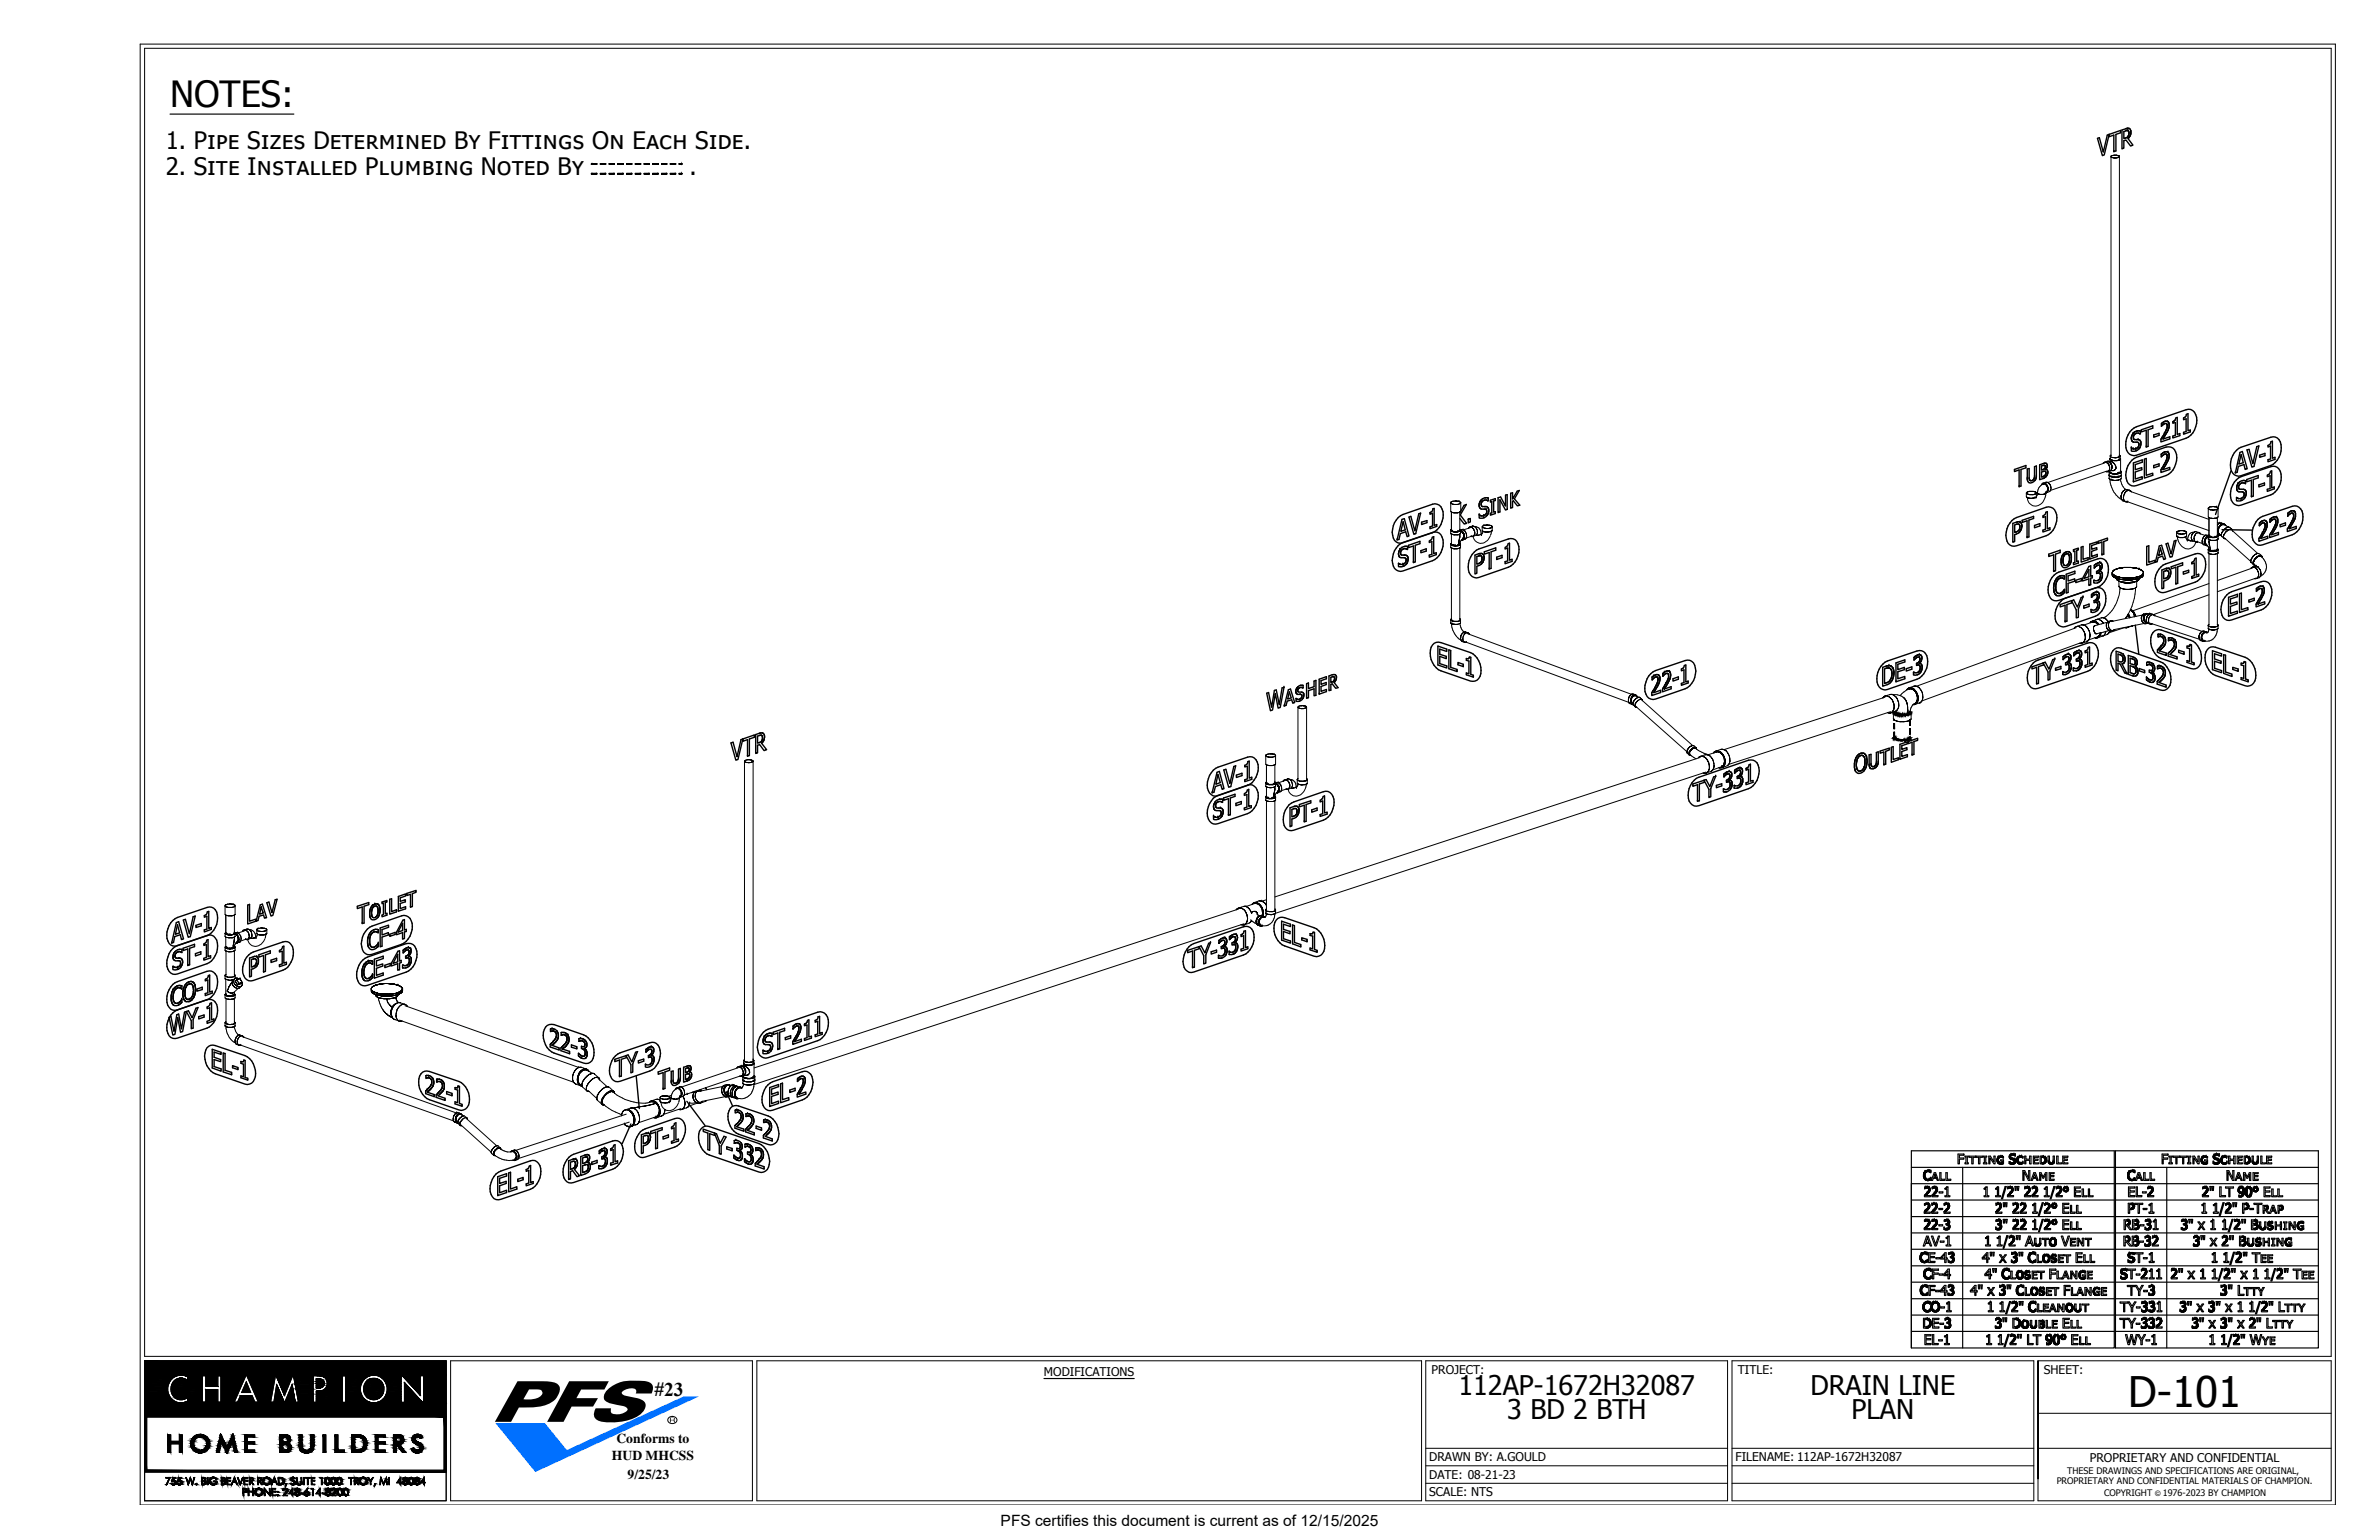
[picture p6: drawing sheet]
<svg xmlns="http://www.w3.org/2000/svg" width="432mm" height="279mm" viewBox="0 0 432 279" stroke-linecap="round" stroke-linejoin="round" font-family="sans-serif">
<defs><g id="words">
<text font-size="7.6" x="386.3" y="255.3">D-101</text>
<text font-size="6.6" x="30.9" y="19.3">NOTES:</text>
<g font-size="4.9">
<text x="264.7" y="253">112AP-1672H32087</text>
<text x="273.6" y="257.4">3 BD 2 BTH</text>
<text x="328.6" y="253">DRAIN LINE</text>
<text x="336" y="257.4">PLAN</text>
</g>
<g font-size="4.4">
<text x="30.1" y="27.1">1. Pipe Sizes Determined By Fittings On Each Side.</text>
<text x="30.1" y="31.8">2. Site Installed Plumbing Noted By</text>
<text x="125.2" y="31.8">.</text>
</g>
<text font-size="3.5" x="118.8" y="253.3">#23</text>
<text font-size="2.8" x="181.6" y="276.8">PFS certifies this document is current as of 12/15/2025</text>
<g font-size="2.5">
<text x="111.9" y="261.9">Conforms to</text>
<text x="111.1" y="264.8">HUD MHCSS</text>
<text x="113.9" y="268.3">9/25/23</text>
</g>
<g font-size="2.2">
<text x="189.5" y="249.6">MODIFICATIONS</text>
<text x="259.8" y="249.3">PROJECT:</text>
<text x="315.4" y="249.3">TITLE:</text>
<text x="371" y="249.3">SHEET:</text>
<text x="259.4" y="265.1">DRAWN BY: A.GOULD</text>
<text x="259.4" y="268.3">DATE: 08-21-23</text>
<text x="315" y="265.1">FILENAME: 112AP-1672H32087</text>
<text x="379.3" y="265.3">PROPRIETARY AND CONFIDENTIAL</text>
<text x="259.4" y="271.5">SCALE: NTS</text>
</g>
<g font-size="1.6">
<text x="373.3" y="269.2">PROPRIETARY AND CONFIDENTIAL MATERIALS OF CHAMPION.</text>
<text x="375.2" y="267.4">THESE DRAWINGS AND SPECIFICATIONS ARE ORIGINAL,</text>
<text x="381.9" y="271.4">COPYRIGHT</text>
<text x="392.6" y="271.4">1976-2023 BY CHAMPION</text>
</g>
<text font-size="1.4" x="391.2" y="271.4">©</text>
</g></defs>
<g fill="none" stroke="#000" stroke-width=".18">
<path d="M25.4 8h398.5v265.1h-398.5zM26.2 8.8h396.9v237.3h-396.9zM107.4 31.5v.1M107.4 31.5h.9v.1h-.9zM107.4 29.7v.1M107.4 29.7h.9v.1h-.9zM109 31.5h.9v.1h-.9zM109 29.7h.9v.1h-.9zM110.6 31.5h.9v.1h-.9zM110.6 29.7h.9v.1h-.9zM112.1 31.5h1v.1h-1zM112.1 29.7h1v.1h-1z"/>
<path d="M113.7 31.5h1v.1h-1zM113.7 29.7h1v.1h-1zM115.3 31.5h1v.1h-1zM115.3 29.7h1v.1h-1zM116.9 31.5h1v.1h-1zM116.9 29.7h1v.1h-1zM118.5 31.5h1v.1h-1zM118.5 29.7h1v.1h-1zM120.1 31.5h.9v.1h-.9zM120.1 29.7h.9v.1h-.9zM121.7 31.5h.9v.1h-.9zM121.7 29.7h.9v.1h-.9z"/>
<path d="M123.3 31.5h.4v.1h-.4zM123.3 29.7h.4v.1h-.4zM123.7 31.5v.1M123.7 29.7v.1M383.2 28.4l.2-.2h.7a.74 .74 0 0 0-.9 .3M383.2 28.4v54.3M383.2 28.4v.1M383.2 28.5l.2 .1M383.4 28.6h.1h-.1M383.5 28.6l.2 .1-.2-.1M383.7 28.7l.8-.1zM384.3 28.2h-.2h.2"/>
<path d="M384.5 28.6h.1M384.5 28.2h-.2h.2M384.6 28.5l-.1 .1 .1-.1M384.6 28.5h.1h-.1M384.6 28.3l-.1-.1 .1 .1M384.7 28.5h.1M384.7 28.4h.1M384.7 28.3h-.1h.1M384.7 28.4v54.3M263.3 91.2v1.6a1.31 1.31 0 0 0 1.2 .2 1.31 1.31 0 0 1-1.2-.2M263.3 99.3h.1M263.3 98.8h.1h-.1"/>
<path d="M263.3 98.7h.1M263.3 96.8h.1M263.3 96.3l.1 .1-.1-.1M263.3 96.2h.1M263.3 96.1h.1M263.3 91.2l.1 .1-.1-.1M263.3 91.2h.1M263.3 96.2v.5M263.3 98.7v.6M263.4 98.6h.1M263.4 96.1h.1M263.4 91.3v.1v-.1"/>
<path d="M263.4 91.1l-.1 .1 .1-.1M263.4 99.4l-.1-.1 .1 .1M263.4 98.8l.1 .1-.1-.1M263.4 96.9l-.1-.1 .1 .1M263.4 96.4h.1h-.1M263.4 96.3h.1M263.4 98.8h.1M263.4 96.2h.1M263.4 96.2v-3.3v3.3M263.4 91.4h.2h-.2M263.4 91.1h.1M263.4 96.9v1.9"/>
<path d="M263.4 99.4v13M263.5 99.4h-.1h.1M263.5 98.9l.1 .1-.1-.1M263.5 98.8h.1M263.5 96.9h-.1h.1M263.5 96.4h.1h-.1M263.5 96.3h.1M263.5 98.8l.1 .1M263.5 96.4h.1M263.6 96.4h.1zM263.6 91.4l.1 .1-.1-.1M263.6 91l-.2 .1 .2-.1"/>
<path d="M263.6 99.5l-.1-.1 .1 .1M263.6 99h.1h-.1M263.6 98.9l-.1-.1 .1 .1M263.6 96.9h-.1h.1M263.6 96.4l.1 .1-.1-.1M263.7 96.4h.1zM263.7 96.4h.1M263.7 98.9h.1M263.7 99.5h-.1h.1M263.7 99h.2h-.2M263.7 98.9h-.1h.1M263.7 97l-.1-.1 .1 .1"/>
<path d="M263.7 96.5h.2h-.2M263.7 91.5h.2h-.2M263.7 90.9h.6zM263.7 90.9l-.1 .1M263.8 96.4h.1zM263.8 99h.1M263.8 99l-.1-.1 .1 .1M263.9 99.6h.6zM263.9 97h.6zM263.9 91.5a1.2 1.2 0 0 0 1.2-.3 1.1 1.1 0 0 1-1.2 .3zM263.9 99.6l-.2-.1 .2 .1M263.9 99l.2 .1-.2-.1"/>
<path d="M263.9 97h-.2h.2M263.9 96.5h.2h-.2M263.9 99h-.1h.1M263.9 96.4l.2 .1zM263.9 96.5h.1M263.9 99h.5zM264 99h.1M264 96.5h.1M264.1 96.5h.1zM264.1 99.1l.4-.1zM264.1 96.5h.4zM264.1 96.5h.1"/>
<path d="M264.2 96.5h.1M264.2 99h.1M264.2 96.5h.2M264.3 96.5h.1M264.4 99h.1M264.4 96.5l.1-.1-.1 .1M264.5 99h.1h-.1M264.5 96.5h.1h-.1M264.5 96.4h.1M264.5 99h-.1h.1M264.5 90.9h-.2h.2M264.5 96.4h.2h-.2"/>
<path d="M264.6 99h.1M264.6 99.5l-.1 .1 .1-.1M264.6 99h.2h-.2M264.6 98.9l-.1 .1 .1-.1M264.6 97h-.1h.1M264.6 96.5l.2-.1-.2 .1M264.6 96.4h.1M264.7 96.4h.1h-.1M264.7 96.4h.1M264.7 93h-.2h.2M264.7 90.9l.1 .1-.1-.1M264.7 90.9h-.2h.2"/>
<path d="M264.8 98.9h.1M264.8 98.9h-.2h.2M264.8 98.8v-.1v.1M264.8 98.7v-.3v.3M264.8 99.5h-.2h.2M264.8 99l.1-.1-.1 .1M264.8 98.2v.2M264.8 98.2v-.2v.2M264.8 97h-.2h.2M264.8 96.4h.1h-.1M264.8 96.4l.1-.1zM264.8 98l.1-.2-.1 .2"/>
<path d="M264.8 93h-.1h.1M264.8 91l.3 .2M264.8 91h.1M264.9 98.8h.1M264.9 97.8v-.2v.2M264.9 98.8v.1M264.9 99.4l-.1 .1 .1-.1M264.9 98.9h.1h-.1M264.9 98.8l-.1 .1 .1-.1M264.9 97.6l.1-.1-.1 .1M264.9 96.9l-.1 .1 .1-.1M264.9 96.4h.1h-.1"/>
<path d="M264.9 96.3h.1M265 98.8h.1M265 97.5v-.2v.2M265 97.3v-.2v.2M265 96.3h.1M265 96.2h.1M265 92.9l-.2 .1 .2-.1M265 92.9v3.3M265 96.9v.2M265 99.4v13M265 99.4h-.1h.1M265 98.9l.1-.1-.1 .1"/>
<path d="M265 96.9h-.1h.1M265 96.4l.1-.1-.1 .1M265 96.1h.1M265 98.6v.2M265 98.6h.1M265 92.8v.1v-.1M265.1 99.4h-.1h.1M265.1 99.3h.1M265.1 98.8h.1M265.1 98.7h.1M265.1 98.2l-.1 .4M265.1 96.8l-.1 .1 .1-.1"/>
<path d="M265.1 96.8h.1M265.1 96.4h.1M265.1 96.3h.1M265.1 96.2l-.1-.1 .1 .1M265.1 96.2v.6M265.1 98.8v.5M265.1 92.8h-.1h.1M265.1 91.2v1.6M265.2 96.4h.1M265.2 96.3h.1M265.3 96.4h.1M265.3 96.4v.1z"/>
<path d="M265.3 96.3h-.1h.1M265.3 96.1l-.2 .1M265.3 96.1h.1h-.1M265.4 96.5h.1M265.3 97.9l-.2 .3M265.3 97.9l.2-.1zM265.4 96.6h.1M265.5 96.6h.1M265.4 96.4l-.1-.1 .1 .1M265.4 96.1h.2h-.2M265.5 96.6v.1zM265.5 97.8h.1"/>
<path d="M265.6 96.7h.1M265.5 97.8l.1-.1zM265.6 96.7v.1zM265.6 96.6l-.2-.2 .2 .2M265.6 96.1l.1 .1-.1-.1M265.6 96.1h.1M265.6 97.8h.1M265.6 97.7h.1M265.6 96.9h.1M265.6 97.9l.1-.1-.1 .1M265.6 96.9l.1 .1zM265.6 96.9l.1 .1"/>
<path d="M265.6 96.7v-.1v.1M265.6 96.9v-.2v.2M265.7 97.8l.1-.1-.1 .1M265.7 97.6h.1M265.7 97.1h.1M265.7 96.2l.1 .1-.1-.1M265.7 97.5h.1M265.7 97.5v.1M265.7 97.6l-.1 .1zM265.7 97.1v.1zM265.7 97.4v.1zM265.7 97.3v.1z"/>
<path d="M265.7 97.2h.1M265.7 97.3h.1M265.7 96.9l-.1-.2 .1 .2M265.7 97.2v-.2v.2M265.8 97.7v-.2v.2M265.8 97l-.1-.1 .1 .1M265.8 97.5v-.1v.1M265.8 97.4v-.2v.2M265.8 97.2v-.2v.2M265.8 96.3l.1 .1-.1-.1M265.9 97.8l-.6 .2h.2M265.9 96.4l.1 .2-.1-.2"/>
<path d="M266 97.7l-.1 .1 .1-.1M266 96.6l.1 .1-.1-.1M266.1 97.7h-.1h.1M266.1 96.7v.2v-.2M266.1 97.5v.2v-.2M266.1 96.9l.1 .2-.1-.2M266.2 97.4l-.1 .1 .1-.1M266.2 97.2v.2v-.2M266.2 97.1v.1v-.1M266.5 95.8h.1M266.6 95.7l-.1 .1 .1-.1M266.7 95.6l-.1 .1 .1-.1"/>
<path d="M266.8 95.8l-1.2 .3M266.8 95.6h-.1h.1M267 95.6h-.2h.2M267 97.3h.1M267.1 95.7l-.1-.1 .1 .1M267.2 95.5l-.5 .1M267.2 95.5l.1-.1-.1 .1M267.3 95.8l-.2-.1 .2 .1M267.3 97.2l-1.2 .4M267.3 95.4l.2 .1-.2-.1M267.4 95.9l-.1-.1 .1 .1M267.4 97.3l.1-.1-.1 .1"/>
<path d="M267.5 96l-.1-.1 .1 .1M267.5 95.5h.1h-.1M267.5 97.2l.1-.1-.1 .1M267.5 96.2v-.2v.2M267.6 97.1l.1-.2-.1 .2M267.6 95.5l.1 .1-.1-.1M267.6 96.4l-.1-.2 .1 .2M267.7 96.9v-.2v.2M267.7 96.7v-.1v.1M267.7 96.6l-.1-.2 .1 .2M267.7 95.5a1.16 1.16 0 0 1 1.2 1.4M267.7 95.6l.1 .1-.1-.1"/>
<path d="M267.8 97.2l-.8 .1h.3M267.8 95.7l.2 .1-.2-.1M267.9 97.1l-.1 .1 .1-.1M267.9 97.1h.4zM267.9 97.1h.1M268 95.8l.1 .2-.1-.2M268.1 96v.2v-.2M268.1 96.9l-.1 .1 .1-.1M268.1 96.7v.2v-.2M268.1 96.4l.1 .2-.1-.2M268.1 96.2v.2v-.2M268.2 96.6l-.1 .1 .1-.1"/>
<path d="M268.5 97.1h-.2h.2M268.6 97l-.1 .1 .1-.1M268.7 97h-.1h.1M268.8 96.9l-.1 .1 .1-.1M268.9 96.9h-.1h.1M268.9 97.1h.1M268.9 96.9v.2M269 95.6l.1 .1-.1-.1M269 95.6v.7M269.1 96.3h.1M269.1 95.7h.1h-.1M269.1 95.5h.1"/>
<path d="M269.2 96.4l-.1-.1 .1 .1M269.2 95.7l.1 .1-.1-.1M269.2 95.4l-.1 .1 .1-.1M269.2 96.4l-.3 .6M269.3 96.4h-.1h.1M269.3 95.8h.1h-.1M269.3 95.3l-.1 .1 .1-.1M269.3 95.3h.1M269.4 96.5l-.1-.1 .1 .1M269.4 95.8h.2h-.2M269.5 95.3h-.2h.2M269.6 96.5h-.2h.2"/>
<path d="M269.6 95.8l.2 .1-.2-.1M269.6 95.3h-.1h.1M269.8 95.9h.4zM269.8 96.5h.4zM269.8 96.5h-.2h.2M269.8 95.2l-.2 .1 .2-.1M270 95.2h-.2h.2M270.2 95.9l.1-.1-.1 .1M270.2 95.3l-.2-.1 .2 .1M270.3 96.5h-.1h.1M270.3 95.8h.2h-.2M270.4 95.3h-.2h.2"/>
<path d="M270.5 97.2a1.66 1.66 0 0 1-2.7 .9l-.4-.8M270.5 96.5h-.2h.2M270.5 95.8h.1h-.1M270.6 95.3h-.2h.2M270.6 96.4l-.1 .1 .1-.1M270.6 95.8l.2-.1-.2 .1M270.7 96.4h.1M270.7 95.4l-.1-.1 .1 .1M270.7 96.4l-.1 .7M270.8 96.4h-.2h.2M270.8 95.7v-.1v.1M270.8 95.5l-.1-.1 .1 .1"/>
<path d="M270.8 96.3h.1M270.8 95.6h.1M270.8 96.2v.1v-.1M270.8 95.5h.1M270.8 95.6v.6M367.8 89.5h.1M367.8 89.5v.6M367.8 90.2v-.1v.1M367.8 89.5l.1 .1-.1-.1M367.8 89.4v.1v-.1M367.9 90.2h.1M367.9 89.6h.1h-.1"/>
<path d="M367.9 89.3l-.1 .1 .1-.1M368 89.6l.1 .1-.1-.1M368 89.2l-.1 .1 .1-.1M368.1 90.3h-.1h.1M368.1 89.7h.2h-.2M368.1 89.2h-.1h.1M368.3 90.4l-.2-.1 .2 .1M368.3 89.7h.1h-.1M368.3 89.2h-.2h.2M368.4 89.7h.6zM368.4 90.4h.5zM368.4 90.4h-.1h.1"/>
<path d="M368.5 89.2h-.2h.2M368.7 89.2h-.2h.2M368.9 89.2h-.2h.2M369 90.4h-.1h.1M369 89.7h.2h-.2M369.1 89.2h-.2h.2M369.2 90.3l-.2 .1 .2-.1M369.2 89.7h.2h-.2M369.2 89.2h-.1h.1M369.4 90.3h-.2h.2M369.4 90.3h.1M369.4 89.7h.1"/>
<path d="M369.4 89.2h-.2h.2M369.5 90.3h-.1h.1M369.5 89.6l-.1 .1 .1-.1M369.5 89.6l.1-.1-.1 .1M369.5 89.3l-.1-.1 .1 .1M369.5 90.3v.1M369.6 90.2l-.1 .1 .1-.1M369.6 89.5h.1M369.6 89.4l-.1-.1 .1 .1M369.6 90.1v.1v-.1M369.6 89.4h.1M369.8 89.5h.1"/>
<path d="M369.9 89.6l-.1-.1 .1 .1M370 89.6h-.1h.1M370.1 89.7l-.1-.1 .1 .1M370.2 89.7h.6zM370.2 89.7h-.1h.1M370.6 87.9l-.1 .1 .1-.1M370.7 87.8l-.1 .1 .1-.1M370.8 87.7l-.1 .1 .1-.1M370.8 87.8a1.81 1.81 0 0 0-1 1.9l-.2 .4v-.7M370.8 87.8h.1h-.1M370.9 87.8h.2h-.2M370.9 87.7h-.1h.1"/>
<path d="M371 89.7h-.2h.2M371.1 87.8h.1h-.1M371.1 87.7h-.2h.2M371.1 89.7h-.1h.1M371.1 89.7h.1M371.2 87.8l.1 .1-.1-.1M371.2 87.7h-.1h.1M371.2 89.6l-.1 .1 .1-.1M371.3 87.5l-.5 .2M371.3 89.5l-.1 .1 .1-.1M371.3 87.9l.1 .2-.1-.2M371.3 87.5h.1h-.1"/>
<path d="M371.3 89.5a2.11 2.11 0 0 1-2.3 2.3 1.92 1.92 0 0 1-1.1-1.6l.1 .1M371.3 89.5h.1M371.3 89.4h.1M371.3 87.8l-.1-.1 .1 .1M371.3 89.3v.2M371.4 88.1l.1 .1-.1-.1M371.4 87.5h.2h-.2M371.5 87.9l-.2-.1 .2 .1M371.5 89.2l-.2 .1M371.5 89.3l.1-.1-.1 .1M371.5 89.2h-.1h.1M371.5 88.2l.1 .1-.1-.1"/>
<path d="M371.6 88.1l-.1-.2 .1 .2M371.6 87.5l.2 .1zM371.6 89.2l.1-.1-.1 .1M371.6 89l-.1 .2 .1-.2M371.6 88.3v.2v-.2M371.6 88.9v.1v-.1M371.6 88.5l.1 .2-.1-.2M371.6 88.2v-.1v.1M371.7 89.1v-.1v.1M371.7 88.7l-.1 .2 .1-.2M371.7 88.7h.1M371.7 89l.1-.2-.1 .2"/>
<path d="M371.7 88.4l-.1-.2 .1 .2M371.8 88.8v-.2v.2M371.8 88.6l-.1-.2 .1 .2M371.8 87.6l.1 .2-.1-.2M371.9 89.2l-.5 .2M371.9 87.8l.2 .1-.2-.1M372 89.2h-.1h.1M372.1 87.9l.1 .2-.1-.2M372.1 89.1l-.1 .1 .1-.1M372.2 88.1v.2v-.2M372.2 88.9l-.1 .2 .1-.2M372.2 88.8v.1v-.1"/>
<path d="M372.2 88.4l.1 .2-.1-.2M372.2 88.3v.1v-.1M372.3 88.6l-.1 .2 .1-.2M381.8 84l-.1 .1 .1-.1M381.9 83.9l-.1 .1 .1-.1M382 83.9h-.1h.1M382 84l-10.3 3.5M382.1 83.9h.2h-.2M382.1 83.9h-.1h.1M382.2 85.6h.2h-.2M382.3 83.9h.1M382.4 85.6h.2z"/>
<path d="M382.4 83.9h-.1h.1M382.4 83.7h.1h-.1M382.4 83.7l-.4 .2M382.5 84l-.1-.1 .1 .1M382.5 83.7h.2h-.2M382.5 85.4l-10.3 3.6M382.7 84.2l-.2-.2 .2 .2M382.7 83.7h.1M382.7 85.5l.1-.1-.1 .1M382.8 84.3l-.1-.1 .1 .1M382.8 85.6l.4 .3M382.8 85.4l.1-.1-.1 .1"/>
<path d="M382.8 84.5v-.2v.2M382.8 83.8l.1 .1zM382.8 83.8l-.1-.1 .1 .1M382.8 86.8h.1M382.8 86.3h.1M382.8 86.2h.1M382.8 85.6v1.1M382.9 86.3l-.1-.1 .1 .1M382.9 85.6v-.1l-.1 .1M382.9 85.3v-.2v.2M382.9 86.3h.1M382.9 86.4v-.1v.1"/>
<path d="M382.9 85.1v-.2v.2M382.9 84.9v-.2v.2M382.9 84.7l-.1-.2 .1 .2M382.9 86.9l-.1-.1 .1 .1M382.9 86.3v.1M382.9 85.6l.1 .1M382.9 87a4.4 4.4 0 0 0 2.2 3.6M382.9 85.7h.1M382.9 83.9l.1 .1-.1-.1M382.9 83.3h.1M382.9 83.2h.1M382.9 86.4h.1"/>
<path d="M382.9 83.2v.5M382.9 85.4v.3M383 85.4l-.4 .2M383 86.4h-.1h.1M383 85.7h.1M383 83.4h.1M383 83.2h.1M383 87h.2h-.2M383 87l-.1-.1 .1 .1M383 86.4l.2 .1M383.1 85.8h.1M383 84l.2 .2-.2-.2"/>
<path d="M383 84l-.1-.1 .1 .1M383 83.3h.1M383 82.8h.1M383 82.7h.1M383 82.7v.5M383.1 85.8l-.1-.1 .1 .1M383.1 83.4h-.1h.1M383.1 83.4l-.1-.1 .1 .1M383.1 82.8l.1 .1-.1-.1M383.1 85.8l.1 .1M383.1 85.3l-.1 .1 .1-.1M383.1 83.7h.1"/>
<path d="M383.1 82.6l-.1 .1 .1-.1M383.1 83.7l-.4 .1M383.2 85.9h.1h-.1M383.2 85.9l-.1-.1 .1 .1M383.2 84.2v.2v-.2M383.2 84.1l-.2-.1 .2 .1M383.2 83.5l-.1-.1 .1 .1M383.2 82.6h.1M383.2 87h.1M383.2 86.5h.1M383.2 86.5l.3 .1M383.2 85.9h.1"/>
<path d="M383.2 85.3h.1M383.2 85.3h-.1h.1M383.2 84.2v-.1v.1M383.2 83.7h.1M383.2 83.4h-.1h.1M383.2 82.9l.1 .1-.1-.1M383.2 85.4h.1M383.2 85.1v.2v-.2M383.2 85.1h.1M383.2 84.4l.1 .2-.1-.2M383.2 85.4h.3zM383.3 85.9h-.1h.1"/>
<path d="M383.3 84.9l-.1 .2 .1-.2M383.3 85v-.1v.1M383.3 84.8v.1v-.1M383.3 84.6v.2v-.2M383.3 84.4l-.1-.2 .1 .2M383.3 83.8h.1h-.1M383.3 83.5h-.1h.1M383.3 86.5l.8 .1h-.6M383.3 86.5h.1M383.3 85.9l.2 .1-.2-.1M383.3 84.9l.1-.1-.1 .1M383.3 84.5v-.1v.1"/>
<path d="M383.3 83.5l-.1-.1 .1 .1M383.3 83h.2h-.2M383.3 87.1l-.1-.1 .1 .1M383.3 85.9h.1M383.4 85.9h.1M383.4 84.8v-.1v.1M383.4 84.7l-.1-.2 .1 .2M383.4 83.8h.1M383.4 83.8l.1 .1-.1-.1M383.5 85.9h-.2h.2M383.5 83.5h-.2h.2M383.5 83h.2h-.2"/>
<path d="M383.5 85.9h.1M383.5 86h.2h-.2M383.5 83.9h.1M383.5 85.9h.1h-.1M383.5 86.6h.1M383.5 87.1h.8zM383.5 83.9l.1 .1-.1-.1M383.5 87.1h-.2h.2M383.6 85.9h-.1h.1M383.6 85.4h.1M383.6 84l.2 .1-.2-.1M383.6 83.6l-.1-.1 .1 .1"/>
<path d="M383.6 85.9l.2 .1-.2-.1M383.6 85.9h.5zM383.6 83.6h.5zM383.7 83.6h.3zM383.7 83.6l-.2-.1 .2 .1M383.7 83h.5zM383.7 85.3l-.1 .1 .1-.1M383.8 85.3h.1M383.8 84.1v.1v-.1M383.8 86.6h.1M383.8 86h.1zM383.8 84.2l.1 .2-.1-.2"/>
<path d="M383.9 85.2l-.1 .1 .1-.1M383.9 84.4l.1 .1-.1-.1M384 85.1l-.1 .1 .1-.1M384 86.6h.1M384 85.1h.1M384 84.5v.2v-.2M384 85v.1v-.1M384 84.9h.1M384 84.8h.1M384 84.7h.1M384.2 86.6h.1M384.2 83.6h-.2h.2"/>
<path d="M384.2 83h.2h-.2M384.3 85.9l-.4 .1M384.3 85.9h-.2h.2M384.3 83.6h-.2h.2M384.3 86.6h-.2h.2M384.3 85.9h.1M384.4 83.5l-.2 .1 .2-.1M384.4 83l.2-.1-.2 .1M384.4 86.5h.1M384.4 85.9h-.1M384.5 85.9h-.2h.2M384.5 83.5l-.2 .1 .2-.1"/>
<path d="M384.5 87.1h-.2h.2M384.5 86.5h.1M384.5 85.9h.1M384.5 86.5l-.2 .1 .2-.1M384.6 83.5h-.2h.2M384.6 83.5h.1M384.6 82.9h.1M384.6 85.9h-.1h.1M384.6 85.9h.1M384.6 83.5h-.1h.1M384.6 86.5h.1M384.6 85.9h-.1"/>
<path d="M384.6 87l-.1 .1 .1-.1M384.7 86.5h-.2h.2M384.7 86.5h.1M384.7 85.9l-1 .1 .8-.1M384.7 85.9h.1M384.7 83.4l-.1 .1 .1-.1M384.7 82.9h-.1h.1M384.7 82.9l.1-.1-.1 .1M384.7 85.8l-.1 .1 .1-.1M384.7 82.6h.1M384.7 85.8h.1M384.8 83.4h-.1h.1"/>
<path d="M384.8 82.8h.1M384.8 82.6h.1M384.8 86.4h.1M384.8 85.8l.1-.1zM384.8 85.8h-.1h.1M384.8 83.3h.1M384.8 83.2h.1M384.8 83.1h.1M384.8 82.7v-.1v.1M384.8 87h-.2h.2M384.8 82.7v.5M384.9 85.9h-.2h.2"/>
<path d="M384.9 85.9v-.1v.1M384.9 85.7h.1M384.9 83.3l-.1 .1 .1-.1M384.9 83.1v.1v-.1M384.9 87l.2 .8 .6 .9M384.9 85.6v.1v-.1M384.9 83.3h.1M384.9 83.2h.1M384.9 86.4h.1M384.9 83.3v2.3M384.9 85.8h.1M384.9 85.5h.1"/>
<path d="M384.9 86.9l-.1 .1 .1-.1M385 86.3v-.1l-.3 .3M385 85.7v-.1v.1M385 85.6l-.1-.1 .1 .1M385 90.2v-.2v.2M385 90l.1-.3-.1 .3M385 86.9h.1M385 86.3h.1M385 86.3l-.3 .2M385 85.6h.1M385 90.4v-.2v.2M385 86.8v.1v-.1"/>
<path d="M385 85.6v1.2M385.1 90.6l-.1-.2 .1 .2M385.1 89.7v-.2v.2M385.1 89.5l.1-.2-.1 .2M385.2 90.7l-.1-.1 .1 .1M385.2 89.3l.2-.2-.2 .2M385.3 90.8l-.1-.1 .1 .1M385.4 89.1l.1-.1-.1 .1M385.4 90.3v.3v-.3M385.4 90.9l.5 .2M385.4 90.9l-.1-.1 .1 .1M385.4 90.6l.1 .1-.1-.1"/>
<path d="M385.4 90.1v.2v-.2M385.5 89.9l-.1 .2 .1-.2M385.5 90.7l.1 .2-.1-.2M385.5 89l.2-.1-.2 .1M385.6 89.7l-.1 .2 .1-.2M385.6 90.9l.1 .1-.1-.1M385.7 89.5l-.1 .2 .1-.2M385.7 88.6l.1 .2M385.7 88.9l.2-.1-.2 .1M385.7 91l.2 .1-.2-.1M385.8 89.3l-.1 .2 .1-.2M385.9 88.8l.3 .1z"/>
<path d="M385.9 90.9l15 5.4M385.9 91.1h.3zM386 89.1l-.2 .2 .2-.2M386.1 89l-.1 .1 .1-.1M386.2 88.9l.4 .1M386.2 91.1h.1M386.3 88.9l-.2 .1 .2-.1M386.5 88.9h-.2h.2M386.5 89.1l14.4 5.1M386.7 89.1l-.1-.1 .1 .1M386.8 89.2h.1M386.8 89.2l-.1-.1 .1 .1"/>
<path d="M395.1 97.3h.1M395.1 96.6v.1v-.1M395.1 96.6h.1M395.1 96.6v.6M395.1 96.7h.1h-.1M395.1 96.5v.1v-.1M395.2 97.4l.1 .1-.1-.1M395.2 97.4l-.1-.1 .1 .1M395.2 96.7l.1 .1-.1-.1M395.2 96.4l-.1 .1 .1-.1M395.2 97.4a2.02 2.02 0 0 0 2.3 2.1 1.41 1.41 0 0 0 1-1.2M395.2 97.4h.1"/>
<path d="M395.3 96.4h-.1h.1M395.3 97.5h.1M395.3 96.8l.2 .1-.2-.1M395.3 96.8h.1M395.4 96.4h-.1h.1M395.5 97.5h-.2h.2M395.5 96.9h.1h-.1M395.6 96.3l-.2 .1 .2-.1M395.6 97.5h.6zM395.6 97.5h-.1h.1M395.6 96.9h.2h-.2M395.8 96.3h-.2h.2"/>
<path d="M395.8 96.9h.4zM396 96.3h-.2h.2M396.2 96.3h-.2h.2M396.2 96.9h.2h-.2M396.4 96.3h-.2h.2M396.4 97.5h-.2h.2M396.4 96.9l.2-.1-.2 .1M396.5 96.4l-.1-.1 .1 .1M396.6 97.5h-.2h.2M396.6 96.8h.1h-.1M396.7 96.4h-.2h.2M396.7 97.4l-.1 .1 .1-.1"/>
<path d="M396.7 96.8l.1-.1-.1 .1M396.7 96.4h.1M396.7 97.4l.3 .6M396.8 97.4h-.1h.1M396.8 96.7h.1M396.8 97.3v.1v-.1M396.8 96.6h.1h-.1M396.8 96.5l-.1-.1 .1 .1M396.9 97.2h.1M396.9 96.6h.1M396.9 96.6v.6M397 98.1h.1"/>
<path d="M397.1 98l-.1-.1 .1 .1M397.2 98h.1h-.1M397.2 98h-.1h.1M397.3 98h.1M397.4 98.1l-.1-.1 .1 .1M397.6 98.1h.4zM397.6 98.1h-.2h.2M397.7 97.6l.1-.2-.1 .2M397.8 97.7l-.1-.1 .1 .1M397.8 97.4v-.2v.2M397.8 97.2v-.2v.2M397.8 97.9v-.2v.2"/>
<path d="M397.8 97l.1-.1-.1 .1M397.9 98l-.1-.1 .1 .1M397.9 96.9l.2-.2-.2 .2M398 98.1l-.1-.1 .1 .1M398 98.1h.1M398.1 96.7l.1-.1-.1 .1M398.1 98.2l.5 .1M398.1 98.2l-.1-.1 .1 .1M398.2 96.6l.1-.1-.1 .1M398.2 96.6a1.4 1.4 0 0 0-1.2 1.5M398.2 97.7l.1 .2-.1-.2M398.2 97.6v.1v-.1"/>
<path d="M398.3 97.9v.2v-.2M398.3 97.4l-.1 .2 .1-.2M398.3 98.1l.1 .1-.1-.1M398.3 96.5h.1h-.1M398.4 97.2l-.1 .2 .1-.2M398.4 98.2l.1 .1-.1-.1M398.4 97v.2v-.2M398.4 96.5h.3zM398.5 98.3h.1h-.1M398.5 96.9l-.1 .1 .1-.1M398.6 98.3h.3zM398.7 98.2l1.1 .4"/>
<path d="M398.7 96.8l-.2 .1 .2-.1M398.7 96.5l.5 .1M398.8 96.7l-.1 .1 .1-.1M398.9 98.3h.1M398.9 96.6l-.1 .1 .1-.1M399.1 96.6h-.2h.2M399.1 96.8l1.2 .4M399.3 96.7l-.1-.1 .1 .1M399.4 96.9h.1M399.4 96.8l-.1-.1 .1 .1M399.7 98.4v-.1v.1M399.7 98.3v-.2v.2"/>
<path d="M399.7 98.1l.1-.2-.1 .2M399.8 98.6l-.1-.2 .1 .2M399.8 97.9v-.2v.2M399.8 97.7l.1-.1-.1 .1M399.8 98.7v-.1v.1M399.9 97.6l.1-.2-.1 .2M399.9 98.8l-.1-.1 .1 .1M400 97.4l.1-.1-.1 .1M400 98.8l.4 .2M400 98.8h-.1h.1M400.1 98.4v.2v-.2M400.1 98.2v.2v-.2"/>
<path d="M400.1 97.3l.1-.1-.1 .1M400.1 98.6l.1 .1-.1-.1M400.1 98v.2v-.2M400.2 98.7v.1v-.1M400.2 98.3h.1M400.2 97.9l-.1 .1 .1-.1M400.2 98.3v.3zM400.2 98.2h.1M400.2 98.8l.1 .1-.1-.1M400.2 98.6h.1zM400.2 98.1v.2zM400.2 98h.1"/>
<path d="M400.2 97.2h.1h-.1M400.2 98.6h.1M400.3 98.6v.1zM400.3 97.9l-.1 .1zM400.3 97.7l-.1 .2 .1-.2M400.3 98.7h.1M400.3 97.9h.1M400.3 98.9l.1 .1-.1-.1M400.3 97.8v.1zM400.3 98.8h.1M400.3 97.2h.1M400.3 97.7v.1"/>
<path d="M400.4 97.7l-.1 .1zM400.4 97.6l-.1 .1 .1-.1M400.4 98.8l.2 .1zM400.4 99h.2zM400.4 97.6v.1zM400.4 98.8h.1M400.5 97.5l-.1 .1 .1-.1M400.5 97.1l-.2 .1 .2-.1M400.5 97.1h.1h-.1M400.5 97.5l-.1 .1zM400.5 97.5h.1M400.6 97.5h.1"/>
<path d="M400.6 98.9l.2 .3M400.6 97.1l.2 .1v.5M400.6 97.3l-.1 .2 .1-.2M400.6 97.5l.1-.1zM400.7 97.3h-.1h.1M400.7 97.3h.1M400.8 97.4h.1M400.8 99.2l.1 .5M400.8 92.2v1.6a1.18 1.18 0 0 0 1.2 .2h-.8l-.3-.1M400.8 99.8l.1 .1-.1-.1M400.8 99.7h.1M400.8 97.8h.1"/>
<path d="M400.8 97.3h.1M400.8 97.2h.1M400.8 92.2l.1 .1-.1-.1M400.8 92.2h.1M400.8 99.7v.5M400.8 93.8l.1 .1M400.9 99.9h.1M400.9 97.9l-.1-.1 .1 .1M400.9 97.3v.1v-.1M400.9 92.3v.1v-.1M400.9 92.1l-.1 .1 .1-.1M400.9 99.6l-.1 .1 .1-.1"/>
<path d="M400.9 97.1l-.1 .1 .1-.1M400.9 99.8h.1M400.9 99.9h.2h-.2M400.9 99.6h.1M400.9 98.4l.1 .2-.1-.2M400.9 98.3v.1v-.1M400.9 98.2v.1v-.1M400.9 97.9l.2 .1-.2-.1M400.9 97.9h.1M400.9 97.4l.2 .1-.2-.1M400.9 97.1h.1M400.9 97.3h.1"/>
<path d="M400.9 97.2h.1M400.9 93.9v3.3M400.9 92.4l.2 .1-.2-.1M400.9 92.1h.1M400.9 97.9v.3M401 99.9h.1M401 98.7v.2v-.2M401 98.6v.1v-.1M401 97.3h.1M401 98.9l.1 .1-.1-.1M401.1 99.9l.1 .1-.1-.1M401.1 99.9h.1"/>
<path d="M401.1 99.9h.1zM401.1 99.9h-.1h.1M401.1 99v.2v-.2M401.1 98h.1M401.1 97.5h.1h-.1M401.1 97.5h.1M401.1 97.4h.1h-.1M401.1 92.5h.1h-.1M401.1 92l-.2 .1 .2-.1M401.1 99.4l.1 .1-.1-.1M401.1 99.2v.2v-.2M401.2 99.9h.1"/>
<path d="M401.2 99.7v.2v-.2M401.2 99.5v.2v-.2M401.2 97.4h.1M401.2 97.4l.1 .1zM401.2 100h.2h-.2M401.2 98h-.1h.1M401.2 97.5h.2h-.2M401.2 92.5h.2h-.2M401.2 91.9h.6zM401.2 91.9l-.1 .1M401.3 99.9h.1M401.3 99.9h-.1h.1"/>
<path d="M401.3 97.5h.1M401.3 100h.1M401.4 98h-.2h.2M401.4 97.5h.1h-.1M401.4 98h.5zM401.4 100l-.1-.1 .1 .1M401.4 97.5h.1M401.5 100h.1M401.5 97.5h.4M401.5 97.5h.4zM401.5 100h.3zM401.5 100h-.1h.1"/>
<path d="M401.5 97.5h.1M401.6 97.5h.1M401.7 100h.1M401.7 97.5h.1M401.9 100h.1M401.9 97.5h.2h-.2M402 100h-.2h.2M402 97.5h.1M402 97.5h.2h-.2M402 91.9h-.2h.2M402 97.5h-.1M402.1 100h.1"/>
<path d="M402.1 100h-.1h.1M402.1 98h-.2h.2M402.1 97.5h.2h-.2M402.1 99.9v.1M402.2 97.5h.1M402.2 97.4h.1h-.1M402.2 94h-.2h.2M402.2 91.9l.1 .1-.1-.1M402.2 91.9h-.2h.2M402.2 99.9h.1M402.2 99.9l-.1 .1 .1-.1M402.3 99.9h.1"/>
<path d="M402.3 100l.1-.1-.1 .1M402.3 98h-.2h.2M402.3 97.5l.1-.1-.1 .1M402.3 99.9h-.1h.1M402.3 97.4l.1-.1zM402.3 92l.3 .2M402.3 94h-.1h.1M402.3 92l.3 .2a.83 .83 0 0 1-1 .3h-.2a1.18 1.18 0 0 0 1.2-.3M402.3 92h.1M402.4 99.9h.1M402.4 99.9h.1h-.1M402.4 99.9h-.1h.1"/>
<path d="M402.4 98h-.1h.1M402.4 97.4h.1h-.1M402.4 97.3h.1M402.4 99.8h.1M402.5 95.2l.1-.1-.1 .1M402.5 99.8h.1M402.5 99.7h.1M402.5 99.9h.1M402.5 97.9l-.1 .1 .1-.1M402.5 97.4v-.1v.1M402.5 97.3h.1M402.5 97.2h.1"/>
<path d="M402.5 93.9l-.2 .1 .2-.1M402.5 94.8l.4 .1M402.5 93.9v3.3M402.5 97.9v1.8M402.5 99.6h.1M402.5 97.1h.1M402.5 97l.5 .2M402.5 97h.1M402.5 96.5l.1 .2-.1-.2M402.5 96.3v.2v-.2M402.5 96.1v.2v-.2M402.5 99.9l.1-.1-.1 .1"/>
<path d="M402.5 97.8v.1v-.1M402.5 93.9h.1M402.6 96.7v.2v-.2M402.6 95.9l-.1 .2 .1-.2M402.6 95.1l.1-.1-.1 .1M402.6 99.8h.1M402.6 99.7h.1M402.6 99.7l-.1-.1 .1 .1M402.6 97.8h.1M402.6 97.7h.1M402.6 97.3h.1M402.6 97.2h.1"/>
<path d="M402.6 97.2l-.1-.1 .1 .1M402.6 93.8l-.1 .1 .1-.1M402.6 92.2v1.6M402.6 97.2v.5M402.6 99.7v.5M402.6 96.9l.1 .1-.1-.1M402.6 96.5v-.1v.1M402.6 96.2v.2v-.2M402.6 96.4h.1M402.7 96.1l-.1 .1M402.7 96.6l-.1-.1 .1 .1M402.7 96.1h.1"/>
<path d="M402.7 96v-.2v.2M402.7 95.7l-.1 .2 .1-.2M402.7 97l.1 .1-.1-.1M402.7 96.8v-.2v.2M402.7 95.8l.1-.1-.1 .1M402.7 95l.2-.1-.2 .1M402.8 95.5l-.1 .2 .1-.2M402.8 96.9l-.1-.1 .1 .1M402.8 95.7h.1M402.8 97.1l.2 .1-.2-.1M402.8 95.6l.1-.1-.1 .1M402.8 95.6h.1"/>
<path d="M402.9 96.9h-.1h.1M402.9 95.5l.1-.1-.1 .1M402.9 95.4l-.1 .1 .1-.1M402.9 94.9h.1M403 95.4l.1-.1-.1 .1M403 97l-.1-.1 .2 .1M403 97.2h.2zM403 95.2l-.1 .2 .1-.2M403 94.9h-.1h.1M403 94.9h.2h-.2M403.1 97v.1M403.1 95.3l.1-.1z"/>
<path d="M403.1 97l.1 .1M403.1 95.3h.1M403.2 94.9l.4 .1M403.2 97.2v-.1v.1M403.2 97.1v-.2v.2M403.2 96.9v-.1v.1M403.2 95.2h.1h-.1M403.2 95.2l-.2 .1 .2-.1M403.2 94.9l.1 .1-.1-.1M403.2 97.3v-.1v.1M403.2 96.8h.1M403.3 97.4l.5 .3h-.1"/>
<path d="M403.3 97.4l-.1-.1 .1 .1M403.3 96.6l-.1 .2 .1-.2M403.3 96.6l.1-.2-.1 .2M403.3 95.2h.1h-.1M403.3 95.1l-.1 .1 .1-.1M403.3 95.1h.1M403.3 95.2h.1M403.4 96.4l.1-.1-.1 .1M403.4 95.2h.1M403.5 95l-.2 .1 .2-.1M403.5 95.2h.1M403.5 96.3l.1-.2-.1 .2"/>
<path d="M403.6 97.5v.2zM403.6 97.3v.2v-.2M403.6 95.2h.1M403.6 97.2v.1v-.1M403.6 97.2h.1M403.6 96.1l.2-.1-.2 .1M403.6 95.2l.9 .4M403.7 97l-.1 .2 .1-.2M403.7 97.6l4.8 4.3M403.7 95.1l-.1-.1 .1 .1M403.8 96.8l-.1 .2 .1-.2M403.8 96l.1-.2-.1 .2"/>
<path d="M403.9 95.2l-.2-.1 .2 .1M403.9 96.6l-.1 .2 .1-.2M403.9 97.7h-.1h.1M403.9 95.8h.2h-.2M403.9 95.3v-.1v.1M404 95.3h.1M404 96.5l-.1 .1 .1-.1M404.1 95.8l.2-.1-.2 .1M404.2 96.4l-.2 .1 .2-.1M404.3 95.7l.1-.1-.1 .1M404.4 96.2l-.2 .2 .2-.2M404.4 95.6l.3 .1z"/>
<path d="M404.5 96.1l-.1 .1 .1-.1M404.7 96.1h-.2h.2M404.7 95.7h.1M404.7 95.7l.4 .4M404.8 96l-.1 .1 .1-.1M404.9 96h-.1h.1M405 96h-.1h.1M405.1 96.2l4.7 4.2M405.2 96.4h.1M405.2 96.3v-.2v.2M405.2 96.1h-.1h.1M263.3 113h.1"/>
<path d="M263.3 112.5l.1 .1-.1-.1M263.3 112.4h.1M263.3 112.4v.5M263.4 113.1h.1M263.4 112.6h.1M263.4 112.4h-.1h.1M263.4 113.1a3.7 3.7 0 0 0 1.8 3l-.1-.1 .1 .1M263.4 113.1l.2 .1-.2-.1M263.4 112.6h.2h-.2M263.4 112.3v.1v-.1M263.4 112.3h.1M263.6 113.2h.1"/>
<path d="M263.6 112.6l.1 .1-.1-.1M263.6 112.6h.1M263.7 113.2h-.1h.1M263.7 112.7h.2h-.2M263.9 113.2l.6 .1zM263.9 113.2h-.2h.2M263.9 112.7h.2h-.2M264.1 112.7h.4zM264.5 112.7h.2h-.2M264.7 113.2l-.2 .1 .2-.1M264.7 112.7h.1h-.1M264.8 113.2h-.1h.1"/>
<path d="M264.8 112.7l.1-.1-.1 .1M264.9 113.2h-.1h.1M264.9 112.6h.1h-.1M265 113.1l.3 1.2 .5 .4M265 112.3h.1M265 113.1l-.1 .1 .1-.1M265 112.6h.1M265.1 115.8v-.2v.2M265.1 113h.1M265.1 112.9h.1M265.1 112.5h.1M265.1 112.4h.1"/>
<path d="M265.1 112.4l-.1-.1 .1 .1M265.1 112.4v.5M265.1 116v-.2v.2M265.1 115.6v-.2v.2M265.1 115.4l.1-.2-.1 .2M265.2 115.2l.1-.1-.1 .1M265.3 116.2l-.1-.1 .1 .1M265.3 115.1l.1-.2-.1 .2M265.3 116.3v-.1v.1M265.4 114.9l.2-.1-.2 .1M265.5 116.4l.4 .1M265.5 116.4l-.2-.1 .2 .1"/>
<path d="M265.5 116.1l.1 .1-.1-.1M265.5 116v.1v-.1M265.5 115.7v.3v-.3M265.6 116.2v.2v-.2M265.6 115.6l-.1 .1 .1-.1M265.6 114.8l.1-.1-.1 .1M265.6 115.4v.2v-.2M265.6 116.4l.2 .1-.2-.1M265.7 115.2l-.1 .2 .1-.2M265.7 114.7h.1h-.1M265.8 116.5h.1h-.1M265.8 114.7h.3z"/>
<path d="M265.8 115.1l-.1 .1 .1-.1M265.9 116.5h.2zM265.9 116.4l29.7 11M265.9 114.9l-.1 .2 .1-.2M266.1 114.9h-.2h.2M266.1 114.7l.4 .2M266.1 116.5h.1M266.2 114.8l-.1 .1 .1-.1M266.4 114.8h-.2h.2M266.4 115l29.8 11M266.6 114.9h-.1h.1M266.7 115l-.1-.1 .1 .1"/>
<path d="M266.7 115.1h.1M376.5 113.9l-.1 .1 .1-.1M376.7 113.7l-.2 .2 .2-.2M376.9 113.9l-20.2 7.3M376.9 113.7h-.2h.2M377.2 113.6l-.3 .1 .3-.1M377.4 116.7l.6-.1zM377.4 113.7l-.2-.1 .2 .1M377.7 113.8l-.3-.1 .3 .1M377.8 113.4l-.9 .3M377.8 113.4h.2h-.2M377.9 116.5l-21.2 7.7"/>
<path d="M377.9 114l-.2-.2 .2 .2M378 116.6l.2-.1-.2 .1M378 113.4h.3h-.3M378.1 114.3l-.2-.3 .2 .3M378.2 116.5l.1-.3-.1 .3M378.3 114.6l-.2-.3 .2 .3M378.3 113.4l.2 .1-.2-.1M378.3 116.2l.2-.2-.2 .2M378.4 115l-.1-.4 .1 .4M378.5 116v-.3v.3M378.5 115.3l-.1-.3 .1 .3M378.5 115.7v-.4v.4"/>
<path d="M378.5 113.5l.3 .2-.3-.2M378.7 116.5l-.9 .2M378.7 116.5h.1M378.8 113.7l.2 .3-.2-.3M378.9 116.3l-.2 .2 .2-.2M379 114l.1 .3-.1-.3M379.1 116.2l-.2 .1 .2-.1M379.1 114.3l.2 .4-.2-.4M379.2 116l-.1 .2 .1-.2M379.3 114.7v.3v-.3M379.3 115.7l-.1 .3 .1-.3M379.3 115.4v.3v-.3"/>
<path d="M379.3 115v.4v-.4M379.4 112.9l-.1 .1 .1-.1M379.6 112.8l-.2 .1 .2-.1M379.7 112.9l-1.5 .5M379.8 112.7l-.2 .1 .2-.1M379.8 112.9h-.1h.1M379.9 112.9h.1M380 114.2v-.1v.1M380 114.1h.1M380 114v-.1v.1M380 113.9h.1M380 113.8v-.1v.1"/>
<path d="M380 112.8l-.1 .1M380 114.3v-.1v.1M380 113.7l.1-.1-.1 .1M380 112.6l-.2 .1 .2-.1M380.1 112.9h.1M380.1 114.5l-.1-.2 .1 .2M380.1 113.6h.1h-.1M380.1 112.9l-.1-.1 .1 .1M380.1 114.6v-.1v.1M380.2 114.7l-.1-.1 .1 .1M380.2 113.6l.1-.1-.1 .1M380.2 114.8v-.1v.1"/>
<path d="M380.2 114.9v-.1v.1M380.2 115.7l.2 .1 .5-.1-.5 .1zM380.3 112.7l-.3-.1 .3 .1M380.3 112.9h-.1h.1M380.3 114.9h-.1h.1M380.3 112.9h.1M380.4 115l-.1-.1 .1 .1M380.4 115h.2zM380.4 115h.1M380.4 113l-.1-.1 .1 .1M380.5 113h.1M380.5 112.4l-.1 .1 .1-.1"/>
<path d="M380.5 112.9l-.2-.2 .2 .2M380.5 113.1h.1M380.6 113.1h.1M380.6 112.4l-.8 .3M380.7 115.6l.1-.1-.1 .1M380.7 115.6l-1.6 .5M380.7 113.2h.1M380.7 113.2l-.1-.1 .1 .1M380.7 113.2v.1M380.8 112.4h-.3h.3M380.8 113.1l-.3-.2 .3 .2M380.8 113.3h.1"/>
<path d="M380.8 115.5l.2-.2-.2 .2M380.9 115.7l.2-.2-.2 .2M381 113.3l-.2-.2 .2 .2M381 115.3l.1-.2-.1 .2M381.1 112.4h-.3h.3M381.1 115.5l.1-.2-.1 .2M381.1 115.1l.1-.2-.1 .2M381.2 115.3l.1-.3-.1 .3M381.2 114.9h.1M381.3 115v-.2v.2M381.4 112.1l-.9 .3M381.4 112.6l-.3-.2 .3 .2"/>
<path d="M381.4 112.1h.3h-.3M381.5 115.4h.1M381.5 115.4l-.8 .3M381.6 112.9l-.2-.3 .2 .3M381.7 112.1l.5 .2zM381.8 115.4h-.3h.3M381.8 113.1l-.2-.2 .2 .2M381.8 113.1l-1.5 .4M381.9 115.2l-.1 .2 .1-.2M382.1 114.7h.1M382.1 115l-.2 .2 .2-.2M382.1 111.9l-.3 .2"/>
<path d="M382.2 114.7l-.1 .3 .1-.3M382.2 114.6v.1v-.1M382.2 112.3l.3 .3-.3-.3M382.3 113.6v-.2v.2M382.3 113.4l.1-.2-.1 .2M382.4 113.8l-.1-.2 .1 .2M382.4 113.2l.1-.3-.1 .3M382.4 114v-.2v.2M382.5 115.1l.2-.2-.9 .5M382.5 112.9l.1-.1-.8 .3M382.5 112.6l.2 .2-.2-.2M382.6 114.2l-.2-.2 .2 .2"/>
<path d="M382.6 112.8l.1-.1-.1 .1M382.7 113.5v.2v-.2M382.7 113.3v.2v-.2M382.7 114.4l-.1-.2 .1 .2M382.7 113.7l.1 .3-.1-.3M382.7 113.1v.2v-.2M382.8 114l.1 .1-.1-.1M382.8 112.9l-.1 .2 .1-.2M382.8 114.4l-2.2 .6M382.9 114.5h.3zM382.9 114.5l-.2-.1 .2 .1M382.9 114.5l-.2 .4z"/>
<path d="M382.9 114.1l.2 .2-.2-.2M382.9 112.7l-.1 .2 .1-.2M383.1 114.3l.1 .1-.1-.1M383.1 112.6l-.4 .1M383.2 114.4l.6-.1zM383.3 112.6h-.2h.2M383.4 104.3v.1zM383.4 104.3v-.4v.4M383.4 103.9v.2zM383.4 104.4l.1 .2zM383.4 104.1l.1 .1zM383.4 103.8v.1z"/>
<path d="M383.5 103.7l-.1 .1zM383.5 112.6h-.2h.2M383.5 103.7l.1-.2zM383.5 104.6l.2 .1zM383.5 104.2l.2 .2zM383.5 112.7v-.1v.1M383.6 114.4l-.4 .1M383.6 103.5l.2-.1zM383.7 104.7l.2 .1zM383.7 104.4l.2 .1zM383.8 114.3v-.1v.1M383.8 103.4l.2-.1z"/>
<path d="M383.9 104.8l.3 .1zM383.9 104.5l.3 .1zM384 103.3l.3-.1zM384.2 105.1l.1 .1-.1-.1M384.2 105.1l.1 .1M384.2 104.9v.2M384.2 104.9l.3 .1zM384.2 104.6l.3 .1zM384.3 105.2l.3 .2M384.3 105.2l.1 .1-.1-.1M384.3 105.2l.1 .1M384.3 103.2l.4-.1z"/>
<path d="M384.4 105.3l.4 .2M384.4 105.3l.2 .1-.2-.1M384.5 105l.4 .1zM384.5 104.7l.4 .1zM384.6 105.4l.2 .1-.2-.1M384.6 105.4l.5 .2M384.6 105.5v.8M384.6 106.5v-.2v.2M384.7 103.1l.4-.1zM384.7 106.6l-.1-.1 .1 .1M384.8 105.5l.3 .1-.3-.1M384.8 106.6a6.8 6.8 0 0 1-2.8 5.4"/>
<path d="M384.8 105.5l.6 .1M384.8 105.5l.1 .1-.1-.1M384.9 105.1l.4 .1zM384.9 104.8h.4zM384.9 106.7l-.2-.1 .2 .1M384.9 105.6l.3 .1-.3-.1M385.1 103h.4zM385.1 105.6h.3h-.3M385.1 105.6l1.7 .1-1.4-.1M385.2 106.8l-.3-.1 .3 .1M385.2 105.7h.4h-.4M385.3 105.2h.4z"/>
<path d="M385.3 104.8l.4 .1zM385.4 105.6l.3 .1-.3-.1M385.5 103h.4zM385.6 106.9l-.4-.1 .4 .1M385.6 105.7l.4 .1-.4-.1M385.6 106.9h1.2zM385.6 113.8h.1M385.7 113.9l.5-.1zM385.7 105.2h1.3zM385.7 104.9h.8zM385.7 113.8l-2.9 1M385.8 112.1l-.1 .2 .1-.2"/>
<path d="M385.9 103h.4zM386 105.8l.8-.1zM386 111.9l-.2 .2 .2-.2M386.1 111.8l-.1 .1 .1-.1M386.2 111.6l-.1 .2 .1-.2M386.3 111.4l-.1 .2M386.3 103h.5zM386.4 111.8l-.2-.3 .2 .3M386.4 111.6l-.1-.2 .1 .2M386.5 112.1l-.1-.3 .1 .3M386.5 104.9h.5zM386.6 112l-.2-.4 .2 .4"/>
<path d="M386.6 112.1v-.1v.1M386.7 110.6l.1 .1-.1-.1M386.7 110.5l.2 .2zM386.8 105.7h.3h-.3M386.8 103h.3zM386.8 110.7l.3 .3-.3-.3M386.8 110.7l.2 .2-.2-.2M386.9 110.7l.2 .1-.2-.1M387 105.2l.4-.1zM387 104.9l.4-.1zM387 110.9l.1 .1-.1-.1M387.1 105.6l-.3 .1 .3-.1"/>
<path d="M387.1 111l.2 .3-.2-.3M387.1 113.5l-.9 .3M387.1 106.8l-.3 .1 .3-.1M387.1 105.7l.3-.1-.3 .1M387.1 110.8l.2 .2-.2-.2M387.1 113.5l-.1 .1M387.1 111l.2 .2-.2-.2M387.1 103h.5zM387.3 111.2l.1 .2-.1-.2M387.3 111l.1 .2-.1-.2M387.3 111.3l.2 .4-.2-.4M387.3 105.1h.4z"/>
<path d="M387.3 104.8l.4-.1zM387.3 111.4l.2 .2-.2-.2M387.4 105.6h-.3h.3M387.4 111.2l.1 .2-.1-.2M387.4 106.8h-.3h.3M387.4 105.6l.2-.1-.2 .1M387.5 111.7v.2v-.2M387.5 111.6v.2v-.2M387.5 111.4l.1 .2-.1-.2M387.6 106.6a9.8 9.8 0 0 1-.9 4.1h.1h-.1l-.4 .7M387.6 111.6v.2v-.2M387.6 105.5l-.2 .1 .2-.1"/>
<path d="M387.6 106.6l-.2 .2 .2-.2M387.6 111.8h.1M387.7 105.1l.4-.1zM387.7 104.7l.4-.1zM387.8 106.5l-.2 .1 .2-.1M387.8 106.4v.1v-.1M387.8 105.4v1M387.9 105.4l-.3 .1 .3-.1M387.9 103.1l.3 .1zM388.1 105.3l-.2 .1 .2-.1M388.1 105l.3-.1zM388.1 104.6h.3z"/>
<path d="M388.2 105.2l-.1 .1 .1-.1M388.2 105.1v.1v-.1M388.2 103.2h.1M388.2 104.9v.2M388.2 103.2l.3 .1zM388.4 104.9l.2-.1zM388.4 104.6l.2-.2zM388.5 103.3l.2 .2zM388.6 104.8l.2-.2zM388.6 104.4l.2-.1zM388.7 112.2v-.1v.1M388.7 112.1v-.2v.2"/>
<path d="M388.7 103.5l.2 .1zM388.7 112.4v-.2v.2M388.7 111.9v-.1v.1M388.7 112.6v-.2v.2M388.7 111.8l.1-.2-.1 .2M388.8 112.7l-.1-.1 .1 .1M388.8 111.6l-5.6 1.2M388.8 111.6l.1-.1-.1 .1M388.9 103.6l.1 .1zM388.9 112.9l-.1-.2 .1 .2M388.9 111.5h.1h-.1M389 104.5l-.2 .1z"/>
<path d="M389 104.1l-.2 .2zM389 113l-.1-.1 .1 .1M389 111.5l.1-.1-.1 .1M389 103.7v.2zM389 104.2v.2zM389 103.9v.3v-.3M389 103.9v.1zM389 112.4l.1 .1-.1-.1M389 112.2v.2v-.2M389 112v.2v-.2M389 111.8v.2v-.2M389 104.4v.1z"/>
<path d="M389 104v.1zM389.1 112.5l.1 .1-.1-.1M389.1 113.1l-.1-.1 .1 .1M389.1 112.2v-.1v.1M389.1 112.1l.1-.2-.1 .2M389.1 111.7l-.1 .1 .1-.1M389.1 112h.1M389.1 112.2h.1M389.2 112.6l.1 .2-.1-.2M389.2 112.3l-.1-.1 .1 .1M389.2 111.9h.1M389.2 111.8v-.1v.1"/>
<path d="M389.2 111.5l-.1 .2 .1-.2M389.2 112.4h.1M389.2 111.8h.1M389.2 113.1l-5.6 1.2M389.2 112.4v-.1v.1M389.2 111.7l.1-.1-.1 .1M389.3 113.2h.2zM389.3 113.2l-.2-.1 .2 .1M389.3 112.8l.1 .1-.1-.1M389.3 112.6l-.1-.2 .1 .2M389.3 111.7h.1M389.3 112.7v-.1v.1"/>
<path d="M389.3 111.6v-.1v.1M389.3 111.5h-.1h.1M389.3 111.5h.1h-.1M389.3 112.7h.1M389.4 112.9l.1 .1-.1-.1M389.4 112.8l-.1-.1 .1 .1M389.4 111.4l-.1 .1 .1-.1M389.4 111.5h.1M389.4 111.5h.2h-.2M389.5 113l.1 .1-.1-.1M389.5 112.9l-.1-.1 .1 .1M389.5 112.9h.1"/>
<path d="M389.5 111.3l-.4 .1M389.5 111.3l-.1 .1 .1-.1M389.5 111.5h.1M389.5 111.3h.3zM389.6 112.9h-.1h.1M389.6 112.6v-.2v.2M389.6 112.4v-.1v.1M389.6 112.7v-.1v.1M389.6 112.3v-.2v.2M389.6 112.9h.1M389.6 113.1h.3zM389.6 112.9h.1z"/>
<path d="M389.6 112.9v-.2v.2M389.6 112.1l.1-.2-.1 .2M389.7 112.9h-.1h.1M389.7 111.9l.1-.1-.1 .1M389.8 111.8v-.2v.2M389.8 113l-.1-.1 .1 .1M389.8 111.6l.2-.1-.2 .1M389.9 113.1l.4 .1M389.9 113.1l-.1-.1 .1 .1M389.9 111.4l-.1-.1 .1 .1M389.9 113.1l-.4 .1M390 112.9l.1 .1-.1-.1"/>
<path d="M390 112.7v.2v-.2M390 112.6v.1v-.1M390 112.4v.2v-.2M390 111.5h.1h-.1M390 111.4h-.1h.1M390 112.2v.2v-.2M390.1 111.4l-.5 .1M390.1 113v.1v-.1M390.1 112.1l-.1 .1 .1-.1M390.1 111.5l.1-.1-.1 .1M390.1 111.4h.1M390.1 113.1l.1 .1-.1-.1"/>
<path d="M390.1 111.9v.2v-.2M390.2 113.2h.1h-.1M390.2 111.4h.1M390.2 111.8l-.1 .1 .1-.1M390.3 113.2h.4zM390.3 111.4h-.1h.1M390.3 111.4h.1h-.1M390.3 113.1l8.9 2.9M390.4 111.7l-.2 .1 .2-.1M390.4 111.4l.4 .1M390.5 111.6l-.1 .1 .1-.1M390.6 111.5l-.1 .1 .1-.1"/>
<path d="M390.6 111.5h.1M390.7 111.5h-.1h.1M390.9 111.6l8.8 3M390.9 111.5h-.1h.1M391 111.6l-.1-.1 .1 .1M391.1 111.7h.1M391.1 111.7l-.1-.1 .1 .1M399.1 115.6v-.2v.2M399.1 115.4l.1-.1-.1 .1M399.2 115.8l-.1-.2 .1 .2M399.2 115.3v-.2v.2M399.2 116v-.2v.2"/>
<path d="M399.2 115.1l.1-.2-.1 .2M399.3 116.1l-.1-.1 .1 .1M399.3 114.9l.1-.1-.1 .1M399.4 116.2l-.1-.1 .1 .1M399.4 114.8l.1-.2-.1 .2M399.5 116.2h-.1h.1M399.5 116.2l.4 .2M399.5 116l.1 .1-.1-.1M399.5 115.8v.2v-.2M399.5 115.6v.2v-.2M399.5 114.6h.2h-.2M399.6 116.1l.1 .1-.1-.1"/>
<path d="M399.6 115.4l-.1 .2 .1-.2M399.6 115.9h.1M399.6 115.8v-.1v.1M399.6 115.7v-.2v.2M399.6 115.5l.1-.1-.1 .1M399.6 115.2v.2v-.2M399.6 115.9l.1 .1M399.7 116.2l.1 .1-.1-.1M399.7 116h.1M399.7 115.4v-.2v.2M399.7 115.2l.1-.1-.1 .1M399.7 115l-.1 .2 .1-.2"/>
<path d="M399.7 114.6l.1-.1-.1 .1M399.7 116v.1M399.8 116.3l.1 .1-.1-.1M399.8 116.1h.1M399.8 116.2h.1M399.8 115.1l.1-.1-.1 .1M399.8 114.9l-.1 .1 .1-.1M399.8 114.5h.2h-.2M399.9 116.4l.3-.1zM399.9 116.2h-.1h.1M399.9 115l.1-.1-.1 .1M400 114.8l-.2 .1 .2-.1"/>
<path d="M400 114.5h.1h-.1M400 114.9l.1-.1-.1 .1M400.1 114.8h.1h-.1M400.1 114.7l-.1 .1 .1-.1M400.1 114.5l.4 .2M400.2 116.3h.1M400.2 114.8h.1h-.1M400.2 114.6l-.1 .1 .1-.1M400.3 116.3h-.1h.1M400.3 114.6h-.1h.1M400.3 114.8h.3M400.5 114.8h.1"/>
<path d="M400.6 114.7h-.1h.1M400.6 114.8h.1M400.7 114.7l-.1 .1M400.8 114.6l-.1 .1M400.8 100.3h.1M400.8 114h.1M400.8 113.5l.1 .1-.1-.1M400.8 113.5h.1M400.8 113.4h.1M400.8 113.5v.5M400.9 100.4h.1M400.9 113.3l-.1 .1 .1-.1"/>
<path d="M400.9 114.1l-.1-.1 .1 .1M400.9 113.6l.1 .1-.1-.1M400.9 114.3l-.1 .3M400.9 105.9l-13.8 4.9M400.9 100.5h.2h-.2M400.9 100.5v-.1v.1M400.9 113.3h.1M400.9 107.9l-10 3.6M400.9 100.4v13.1M400.9 114.1v.2M401 114.2l-.1-.1 .1 .1M401 113.7h.2h-.2"/>
<path d="M401.1 100.5h.1M401.2 114.2h-.2h.2M401.2 113.7h.1h-.1M401.2 100.5h-.1h.1M401.3 114.3l-.1-.1 .1 .1M401.3 113.7h.2h-.2M401.4 100.5h-.2h.2M401.4 100h.1h-.1M401.4 100.5l.5 .1zM401.5 114.3h.4zM401.5 114.3h-.2h.2M401.5 113.7h.5z"/>
<path d="M401.5 100h.4zM401.9 100h.2h-.2M402 114.3h-.1h.1M402 113.7h.2h-.2M402.1 100.5l-.2 .1 .2-.1M402.1 100h.2h-.2M402.2 114.2l-.2 .1 .2-.1M402.2 113.7h.2h-.2M402.3 100.5h-.2h.2M402.4 100.5h-.1h.1M402.4 114.2h-.2h.2M402.4 113.7l.1-.1-.1 .1"/>
<path d="M402.5 100.4l-.1 .1 .1-.1M402.5 114.1a1.95 1.95 0 0 1-2.6 2.1M402.5 100.4v13.1M402.5 114.1l-.1 .1 .1-.1M402.5 113.6v-.1v.1M402.5 100.4h.1M402.5 114.1h.1M402.5 113.5h.1M402.5 113.4v-.1v.1M402.6 100.3h.1M402.6 100.2h.1M402.6 114l-.1 .1 .1-.1"/>
<path d="M402.6 113.5h.1M402.6 113.4h.1M402.6 113.5v.5M408.5 101.9v-.1v.1M408.5 101.8l.1-.2-.1 .2M408.6 103.1l-.1 .1 .1-.1M408.6 101.6v-.1v.1M408.6 102.1l.4 .3M408.6 102.1l-.1-.2 .1 .2M408.6 101.5l.1-.2-.1 .2M408.7 103l-.1 .1 .1-.1M408.7 101.3l.2-.2-.2 .2"/>
<path d="M408.8 102.9l-.1 .1 .1-.1M408.9 103l-6.4 2.3M408.9 101.1l.1-.2-.1 .2M408.9 102.2v.1v-.1M408.9 102.3l.1 .1-.1-.1M408.9 102v.2v-.2M409 102.9h-.2h.2M409 102.4l.1 .1-.1-.1M409 100.9l.2-.1-.2 .1M409 102.2v-.1v.1M409 102.1v-.2v.2M409 101.8l-.1 .2 .1-.2"/>
<path d="M409 101.9l.1-.1-.1 .1M409 102.1h.1M409 102h.1M409.1 102.3l-.1-.1 .1 .1M409.1 102.3h.1M409.1 101.9h.1M409.1 102.5h.2zM409.1 102.3l.3 .4h.2h-.2M409.1 101.6l-.1 .2 .1-.2M409.1 101.8l.1-.2-.1 .2M409.2 102.9h-.2h.2M409.2 100.8l.1-.2-.1 .2"/>
<path d="M409.2 101.7h.1M409.2 101.6l.1-.1-.1 .1M409.2 105l.4-.1zM409.2 102.7l-.4 .2M409.2 102.7h.2h-.2M409.2 101.4l-.1 .2 .1-.2M409.3 101.5l.1-.2-.1 .2M409.3 103l.2 .1-.2-.1M409.3 103l-.1-.1 .1 .1M409.3 100.6l.2-.1-.2 .1M409.4 102.7h.1M409.4 101.3l-.2 .1 .2-.1"/>
<path d="M409.4 101.3l.2-.1-.2 .1M409.4 101.3h.1M409.5 103.1h.1M409.5 102.7h.1M409.5 101.3h.1M409.5 100.5l.2-.1-.2 .1M409.5 104.9l-7 2.5M409.6 102.7l.1 .1-.1-.1M409.6 101.1l-.2 .2 .2-.2M409.6 101.2l.1-.2-.1 .2M409.6 103.3l-.1-.2 .1 .2M409.6 101.1h.1"/>
<path d="M409.7 101.1h.1M409.7 101h.2h-.2M409.7 100.4h.1h-.1M409.7 104.9l.1-.2-.1 .2M409.7 103.5l-.1-.2 .1 .2M409.7 102.8l.2 .2-.2-.2M409.7 101l-.1 .1 .1-.1M409.8 104.7l.1-.2-.1 .2M409.8 103.7l-.1-.2 .1 .2M409.8 100.4h.2h-.2M409.8 101h.1M409.9 101l.1-.1-.1 .1"/>
<path d="M409.9 104.5l.1-.1-.1 .1M409.9 103.9l-.1-.2 .1 .2M409.9 103l.1 .1-.1-.1M409.9 103h.1M409.9 100.8l-.2 .2 .2-.2M410 104.4v-.3v.3M410 104.1l-.1-.2 .1 .2M410 100.4l.1 .1-.1-.1M410 100.9h.1M410 103.1l.2 .2-.2-.2M410 104.8l-.4 .1M410.1 100.5l.4 .3"/>
<path d="M410.1 100.8h.3zM410.1 100.8h-.2h.2M410.1 100.9h-.1h.1M410.1 100.9h.2h-.2M410.2 104.7l-.2 .1 .2-.1M410.2 103.3l.1 .2-.1-.2M410.2 100.9h.1M410.3 100.9h.1h-.1M410.3 103.5v.2v-.2M410.3 100.9h.1M410.3 104.4v.2v-.2M410.3 103.7l.1 .3-.1-.3"/>
<path d="M410.4 100.9a2.51 2.51 0 0 1 1 2.2 2.29 2.29 0 0 1-1.2 1.6l.1-.1M410.4 104.2l-.1 .2 .1-.2M410.4 104v.2v-.2M410.4 101h.1M410.5 100.9v-.1v.1M410.6 101.1h.1M410.6 101l-.1-.1 .1 .1M135.1 138.1l.2 .1M135.1 138.1l.4-.2 .6-.1a.72 .72 0 0 0-.9 .4h.1M135.1 138.1v54.3M135.3 138.2l.1 .1M135.4 138.3h.1h-.1"/>
<path d="M135.5 138.3h.2h-.2M135.7 138.3h.7zM136.3 137.9l-.2-.1 .2 .1M136.4 138.3h.1M136.4 137.9h-.1h.1M136.6 138.2l-.2 .1 .2-.1M136.6 138.2h.1h-.1M136.6 138l-.2-.1 .2 .1M136.7 138.2v-.1v.1M136.7 138h-.1h.1M136.7 138.1h.1M136.7 138.1v54.3"/>
<path d="M229.7 137.1v1.5l.6 .3h.6l-1-.1M229.7 137.1h.1M229.7 137h.1M229.7 138.6l.2 .2M229.8 137.2h.1h-.1M229.8 137h.1M229.9 138.8v3.3M229.9 137.2l.1 .1-.1-.1M229.9 136.9l-.1 .1 .1-.1M230 137.3h.2h-.2M230 136.9h-.1h.1M230.2 137.3l.1 .1-.1-.1"/>
<path d="M230.2 136.8h.5l-.7 .1M230.9 136.8h-.2h.2M231.1 138.9h-.2h.2M231.1 136.8l.2 .1-.2-.1M231.1 136.8h-.2h.2M231.3 138.8l-.2 .1 .2-.1M231.3 136.9l.2 .1a.96 .96 0 0 1-1.2 .4h.6l.6-.3M231.3 136.9h.1M231.3 136.9l.2 .2M231.4 138.8h-.1h.1M231.4 138.8v3.3M231.5 138.7l-.1 .1 .1-.1"/>
<path d="M231.5 138.6h.1M231.5 137.1v1.5M235.6 128.3l.4-.2h.6a.67 .67 0 0 0-1 .3h.1M235.6 128.3v13.1M235.6 128.3l.1 .1M235.7 128.4l.1 .1M235.8 128.5h.2h-.2M236 128.5l.2 .1-.2-.1M236.2 128.6l.7-.1zM236.8 128.1h-.2h.2M236.9 128.5h.1M236.9 128.1h-.1h.1"/>
<path d="M237 128.4l-.1 .1 .1-.1M237 128.4h.1h-.1M237 128.1h-.1h.1M237.1 128.4h.1M237.1 128.2l-.1-.1 .1 .1M237.2 128.3l-.1-.1 .1 .1M237.2 128.3v13.1M295.6 127.3v-.1v.1M295.6 127.2v-.2v.2M295.6 127v-.2v.2M295.6 126.8v-.1v.1M295.6 126.7l.1-.2-.1 .2"/>
<path d="M295.7 127.4l-.1-.1 .1 .1M295.7 126.5v-.1v.1M295.7 127.6v-.2v.2M295.7 126.4l.1-.2-.1 .2M295.8 127.6h-.1h.1M295.8 126.2l.2-.1-.2 .1M295.9 127.7l.4 .1M295.9 127.7l-.1-.1 .1 .1M296 127.3v.1v-.1M296 127.1v.2v-.2M296 127v.1v-.1M296 126.1l.1-.1-.1 .1"/>
<path d="M296 127.4v.2v-.2M296 126.8v.2v-.2M296 127.6l.1 .1-.1-.1M296 127.3v-.2v.2M296 127.1h.1M296.1 127h.1M296.1 126.9h.1M296.1 127.4l-.1-.1 .1 .1M296.1 126.9v-.2v.2M296.1 126.6l-.1 .2 .1-.2M296.1 126h.1h-.1M296.1 126.9l-.1 .1z"/>
<path d="M296.1 126.7h.1M296.1 127.7l.1 .1-.1-.1M296.1 127.5v-.1v.1M296.1 126.7h.1h-.1M296.2 127.6l-.1-.1 .1 .1M296.2 126.5l-.1 .1 .1-.1M296.2 126.6h.1M296.2 127.8h.1h-.1M296.2 127.6h.1M296.2 126.5l.1-.1-.1 .1M296.2 126h.1M296.2 126.5v.2z"/>
<path d="M296.2 126.4v.1v-.1M296.3 127.7h.1M296.3 127.8h.1h-.1M296.3 127.7l-.1-.1 .1 .1M296.3 126.4h.1h-.1M296.3 125.9l-.1 .1 .1-.1M296.3 125.9h.1h-.1M296.3 126.4h.1M296.3 126.2l-.1 .2 .1-.2M296.4 127.7h.1M296.4 127.7v-.1v.1M296.4 127.6v-.1v.1"/>
<path d="M296.4 126.4l.1-.1-.1 .1M296.4 125.9l.4 .2M296.4 126.3h.1M296.4 127.9h.1M296.4 127.8v-.1v.1M296.4 127.5h.1M296.4 125.9l.1 .1-.1-.1M296.5 126.3h.1M296.5 126.3v-.1v.1M296.5 126.2h-.2h.2M296.5 127.9l.4 .4h-.1M296.5 127.9h-.1h.1"/>
<path d="M296.5 127.3l-.1 .2 .1-.2M296.5 127.3v-.1v.1M296.5 127.2l.2-.2-.2 .2M296.5 126.2h.2zM296.6 126.2h.1M296.6 126.1l-.1 .1 .1-.1M296.6 126.1h.1M296.7 127l.1-.1-.1 .1M296.7 126.2h.1M296.7 126.1h-.1h.1M296.8 128v.2zM296.8 127.9h.1"/>
<path d="M296.8 126.9l.1-.1-.1 .1M296.8 126.2h.1M296.8 127.8v.1v-.1M296.8 127.8h.1M296.8 127.6v.2v-.2M296.9 126.8l.1-.1-.1 .1M296.9 126.2l.5 .3M296.9 128.1l9.3 8.3M296.9 128.3h.2zM296.9 127.5l-.1 .1 .1-.1M296.9 126.1h-.1h.1M297 127.4l-.1 .1 .1-.1"/>
<path d="M297 126.7l.1-.1-.1 .1M297 126.2l-.1-.1 .1 .1M297.1 126.3l-.1-.1 .1 .1M297.1 127.3l-.1 .1 .1-.1M297.1 126.6l.2-.1-.2 .1M297.3 127.1l-.2 .2 .2-.2M297.3 126.5h.1h-.1M297.4 127l-.1 .1 .1-.1M297.4 126.5h.2zM297.5 127h-.1h.1M297.6 126.5l.1 .1-.1-.1M297.6 126.9l-.1 .1 .1-.1"/>
<path d="M297.7 126.6l.3 .3M297.8 126.8l-.2 .1 .2-.1M297.9 126.8h.1M298 126.9l-.1-.1 .1 .1M298 127l9.2 8.3M298.1 127h.1M298.1 127.1h.1M306.2 136.5v-.1v.1M306.2 136.4v-.2v.2M306.2 136.7l.4 .2M306.2 136.7v-.2v.2M306.2 136.2h.1"/>
<path d="M306.3 136l-.1 .2 .1-.2M306.3 136l.1-.2-.1 .2M306.4 135.8l.2-.2-.2 .2M306.5 136.9h.1h-.1M306.5 136.7v.2v-.2M306.6 136.9l.1 .1-.1-.1M306.6 136.5l-.1 .2 .1-.2M306.6 136.5h.1M306.6 135.6l.1-.1-.1 .1M306.7 136.8v-.1v.1M306.7 136.7v-.2v.2M306.7 136.4l-.1 .1 .1-.1"/>
<path d="M306.7 136.5v-.2v.2M306.7 136.8v.1v-.1M306.7 136.5v.3zM306.7 136.9v-.1v.1M306.7 137h.2zM306.7 136.9l1.1 .8M306.7 136.3l.2-.1-.2 .1M306.7 135.5l.2-.1-.2 .1M306.8 136.1l-.1 .3 .1-.3M306.9 136.2l.1-.2-.1 .2M306.9 136.2l-.2 .3zM306.9 135.4l.2-.1-.2 .1"/>
<path d="M307 136l-.2 .1 .2-.1M307 136l.1-.1-.1 .1M307.1 135.3h.2h-.2M307.1 135.8l-.1 .2 .1-.2M307.1 135.9l.2-.1-.2 .1M307.1 135.9l.3-.2zM307.1 135.9l-.2 .3zM307.3 135.3h.1h-.1M307.3 135.7l-.2 .1 .2-.1M307.3 135.8l.1-.1-.1 .1M307.4 135.3h.1h-.1M307.4 135.7h.2h-.2"/>
<path d="M307.4 135.7h.3zM307.5 135.6l-.2 .1 .2-.1M307.5 135.6h.3zM307.5 135.3l.3 .3M307.6 135.7h.1h-.1M307.7 135.7l.1 .1-.1-.1M307.8 135.8l-.1-.1 .1 .1M307.8 135.8l.5 .3M307.9 135.9v-.1v.1M307.9 135.8l-.1-.2 .1 .2M308.2 136.1l1 .6 .9 .2M308.4 137.4l-.2 .1 .2-.1"/>
<path d="M308.6 137.2l-.2 .2 .2-.2M308.6 137.4l-77.2 25.3M308.8 137.2h-.2h.2M309.1 137.2h-.3h.3M309.3 137.3l-.2-.1 .2 .1M309.5 136.9l-.9 .3M309.5 136.9h.2h-.2M309.6 137.5l-.3-.2 .3 .2M309.7 136.9h.2h-.2M309.8 137.8l-.2-.3 .2 .3M309.9 136.9l.3 .1-.3-.1M310 138l-.2-.2 .2 .2"/>
<path d="M310 140l.2-.3-.2 .3M310.1 138.4l-.1-.4 .1 .4M310.2 139.7l.1-.3-.1 .3M310.2 137l.2 .2-.2-.2M310.2 138.7l-.1-.3 .1 .3M310.3 139.4v-.3v.3M310.3 139.1l-.1-.4 .1 .4M310.4 137.2l.2 .3-.2-.3M310.6 140l-.9 .3M310.6 137.5l.3 .3-.3-.3M310.7 139.8l-.1 .2 .1-.2M310.9 137.8l.1 .3-.1-.3"/>
<path d="M310.9 139.7l-.2 .1 .2-.1M311 138.1l.1 .3-.1-.3M311.1 138.4v.4v-.4M311.1 136.6h.1M311.1 138.8v.3v-.3M311.1 139.1l-.2 .6zM311.2 136.4l-.1 .2 .1-.2M311.4 136.5l.3-.1-.3 .1M311.4 136.3l-.2 .1 .2-.1M311.7 136.4l-1.7 .5M311.7 136.4l.4 .1zM311.7 136.2l-.3 .1 .3-.1"/>
<path d="M311.9 136.3l-.2-.1 .2 .1M312 139.3h.1M312 139.3h.5zM312.1 136.5l.2 .1-.2-.1M312.2 136.4l-.3-.1 .3 .1M312.3 136l-.9 .3M312.3 136.6l.2 .2-.2-.2M312.3 136l.2-.1-.2 .1M312.4 136.5l-.2-.1 .2 .1M312.5 139.1h.1M312.5 136.8l.2 .2-.2-.2M312.5 139.1l-1.6 .6"/>
<path d="M312.5 135.9l.3 .1-.3-.1M312.6 136.8l-.2-.3 .2 .3M312.6 139l-.1 .1M312.7 139h.1M312.7 137l.1 .2-.1-.2M312.8 139.1l.1-.1-.1 .1M312.8 137.2l.1 .3-.1-.3M312.8 136l.3 .1-.3-.1M312.8 138.9l-.1 .1M312.8 138.8h.1M312.8 137.1l-.2-.3 .2 .3M312.9 138.7h-.1"/>
<path d="M312.9 139l.2-.3-.2 .3M312.9 138.5v.2v-.2M312.9 137.5l.1 .3-.1-.3M312.9 138.5h.1M313 138.4h.1M313 137.8v.3v-.3M313 137.4l-.2-.3 .2 .3M313 138.4v.1M313 138.1v.3v-.3M313 138.1h.1M313.1 138.7v-.3v.3M313.1 136.1l.2 .1-.2-.1"/>
<path d="M313.1 138.4v-.3v.3M313.1 137.8l-.1-.4 .1 .4M313.1 138.1v-.3v.3M313.3 136.2l.2 .3-.2-.3M313.4 139l-.9 .3M313.5 136.5l.2 .3-.2-.3M313.6 138.9l-.2 .1 .2-.1M313.7 136.8l.2 .3-.2-.3M313.8 138.7l-.2 .2 .2-.2M313.9 137.1v.4v-.4M313.9 138.4l-.1 .3 .1-.3M313.9 137.5l.1 .3-.1-.3"/>
<path d="M314 138.1l-.1 .3 .1-.3M314 137.8v.3v-.3M341.8 126.6h.1M341.9 126.4l-.1 .2 .1-.2M342.1 126.5l-29.2 9.5M342.1 126.3l-.2 .1 .2-.1M342.3 126.2l-.2 .1 .2-.1M342.6 126.3l-.3-.1 .3 .1M342.9 126.4l-.3-.1 .3 .1M343 126h.2h-.2M343 126l-.9 .3M343.1 126.6l-.2-.2 .2 .2"/>
<path d="M343.2 129.1l-29.4 9.6M343.2 126h.3h-.3M343.3 129.3l.2-.2-.2 .2M343.3 126.8l-.2-.2 .2 .2M343.5 126l.2 .1-.2-.1M343.5 129.1l.1-.2-.1 .2M343.5 127l-.2-.2 .2 .2M343.6 128.9l.1-.2-.1 .2M343.6 127.4l-.1-.4 .1 .4M343.6 126.1a2.52 2.52 0 0 1 1.9 .4M343.7 129.3v.1v-.1M343.7 129.3v1.1"/>
<path d="M343.7 130.5v-.1v.1M343.7 129.4l.1 .1-.1-.1M343.7 129.2v.1v-.1M343.7 126.1l.2 .2-.2-.2M343.7 132.8h.2v1h-.2zM343.7 131.3h.2v.9h-.2zM343.7 130.6h.2M343.7 128.7l.1-.3-.1 .3M343.7 127.7l-.1-.3 .1 .3M343.7 133.8h.2M343.8 133.9h.1zM343.8 129.3h.1"/>
<path d="M343.8 129.3h.1zM343.8 128.4v-.4v.4M343.8 128l-.1-.3 .1 .3M343.8 130.6h.1M343.8 129.4h.2M343.8 129.4h.2zM343.8 130.6l-.1-.1 .1 .1M343.8 129.5l.2 .1-.2-.1M343.8 129.1l.2 .4M343.8 133.9h.2zM343.9 133.8l-.1 .1M343.9 129.3h.1"/>
<path d="M343.9 134h.2zM343.9 133.9h-.1M343.9 134h.2l-.1 .1zM343.9 129.3v.2M343.9 129.4h.1M343.9 126.3l.3 .2-.3-.2M343.9 129.1l.4-.3zM343.9 129.1l-.8 .3 .2-.1h-.7l.5 .1M344 133.9l-.1 .1M344 129.5h.1zM344 129.3v.2M344 129.4h.1"/>
<path d="M344 129.5l.5 .2M344 129.5h.1M344 130.7l-.2-.1 .2 .1M344 129.6l.3 .1-.3-.1M344 134v.1M344 134l.2 .2zM344 129.4v.1M344.1 134l-.1 .1M344.1 129.5h-.1M344.1 134.2h.3zM344.1 129.6l.2-.1zM344.1 129.5l.1 .1z"/>
<path d="M344.1 129.5v.1l.1-.1M344.1 129.5h.1M344.2 134.1v.1M344.2 129.6h.1M344.2 129.5v.1M344.2 126.5l.1 .2-.1-.2M344.2 134.1l-.1 .1M344.3 129.5l-.1 .1M344.3 130.8l-.3-.1 .3 .1M344.3 129.7l.3 .1-.3-.1M344.3 129.5l.1 .2zM344.3 129.5v.2"/>
<path d="M344.3 126.7l.2 .4-.2-.4M344.4 134.2l.2 .1zM344.4 134.2h.1M344.4 129.5v.2l-.1-.1zM344.4 129.6h.1M344.4 134.2h-.1M344.4 129.5v.2M344.5 129.7h1h-.5M344.5 128.6l-.2 .2 .2-.2M344.5 127.1l.1 .3-.1-.3M344.5 129.7h.5M344.6 129.6v.1z"/>
<path d="M344.6 129.7h.1M344.6 129.6v.1M344.6 130.9l-.3-.1 .3 .1M344.6 129.8h.3h-.3M344.6 134.2v.1M344.6 134.2l.2 .1zM344.6 129.6l.1 .1zM344.6 128.4l-.1 .2 .1-.2M344.6 127.4v.4v-.4M344.6 128.1v.3v-.3M344.6 127.8v.3v-.3M344.7 129.6v.1"/>
<path d="M344.8 129.7h.1M344.8 129.6v.2M344.8 129.6v.2zM344.8 134.2v.1M344.8 129.6l.1 .2zM344.9 129.8h1zM344.9 130.9h.7zM344.9 130.9h-.3h.3M344.9 129.6v.2M345 129.8l.1-.1zM345 134.3h.1M345.1 129.7h.2v.1h-.2z"/>
<path d="M345.1 134.2l.2 .2zM345.1 129.7v.1M345.1 129.7l-.1 .1M345.1 134.2h.1M345.2 134.2l.1 .2zM345.3 129.7v.1zM345.3 129.7h.2zM345.3 134.3l.3-.1zM345.3 134.4h.1M345.3 129.7v.1M345.5 129.6l.1 .2zM345.5 129.6v.1"/>
<path d="M345.6 134.2h.2v.1h-.2zM345.6 129.6h.2v.2h-.2zM345.6 134.2v.1M345.6 129.6v.2M345.6 126.7l-.1-.2 .1 .2M345.7 126.8l-.1-.1 .1 .1M345.8 134.2v.1M345.8 134.2h.3zM345.8 129.6v.2M345.8 129.7l.3-.1zM345.8 129.7v.1M345.8 129.7h-.3h.3"/>
<path d="M345.8 126.9l-.1-.1 .1 .1M345.9 130.9h-.3h.3M345.9 129.8l.3-.1-.3 .1M345.9 127.1l-.1-.2 .1 .2M346 127.2l-.1-.1 .1 .1M346 134.2h.3zM346 129.6h.3zM346 134.2l.1 .1M346 129.6l.1 .1M346 127.3v-.1v.1M346.1 134.2v.1M346.1 129.6v.1"/>
<path d="M346.1 129.7h-.3h.3M346.1 127.4l-.1-.1 .1 .1M346.1 127.6v-.2v.2M346.1 125.1v.1v-.1M346.2 127.7l-.1-.1 .1 .1M346.2 130.9h-.3h.3M346.2 129.7l.3-.1-.3 .1M346.2 127.9v-.2v.2M346.2 134.1l.1 .1M346.2 129.5l.1 .1M346.2 128.7v-.2v.2M346.2 128.5v-.2v.2"/>
<path d="M346.2 128.3v-.4v.4M346.3 134.1v.1zM346.3 129.5v.1zM346.3 134.1h.2zM346.3 129.5h.2zM346.3 134.1v.1M346.3 129.5v.1M346.3 129.6l-.2 .1 .2-.1M346.3 129.6v-.3v.3M346.3 129.3v-.2v.2M346.3 129.1v-.2v.2M346.3 128.9l-.1-.2 .1 .2"/>
<path d="M346.3 124.9l-.2 .2 .2-.2M346.4 134.1h.2zM346.4 129.5h.2zM346.4 134.1l.1 .1M346.4 129.5l.1 .1M346.5 134.1v.1M346.5 129.5v.1M346.5 130.8l-.3 .1 .3-.1M346.5 129.6l.2-.1-.2 .1M346.5 124.8l-.2 .1 .2-.1M346.5 125h.1M346.5 134l.1 .1"/>
<path d="M346.5 129.4l.1 .1M346.5 134h.2zM346.5 129.4h.2zM346.5 125l-1 .6-.6 .6M346.6 125h.2M346.6 133.9h.1M346.6 133.9h.1zM346.6 130.6h.1M346.6 129.3h.1M346.6 125h.1M346.6 130.6h.1v1h-.1zM346.6 132.2h.1v1h-.1z"/>
<path d="M346.6 129.3l.1-.1zM346.6 129.3h.1zM346.6 129.2h.1M346.6 129.2l.1 .1zM346.6 133.9l.1 .1M346.6 129.3l.1 .1M346.6 133.9v.2zM346.7 133.8v.1zM346.7 133.8h.1M346.7 129.3h.1M346.7 130.7l-.2 .1 .2-.1M346.7 129.3l-.4 .3"/>
<path d="M346.7 129.5l.1-.1-.1 .1M346.7 125h.1M346.7 124.8h-.2h.2M346.8 129.1h.1M346.8 124.9h.1M346.8 130.6l-.1 .1 .1-.1M346.8 129.4l.1-.1-.1 .1M346.8 125h.1M346.8 124.9l.2 .1zM346.8 129.2v-.1v.1M346.9 130.4l-.1 .2 .1-.2M346.9 129.3l-.1-.1 .1 .1"/>
<path d="M346.9 129.3v1.1M347 125h.1M347 124.8h-.3h.3M347 125l.2 .1zM347.2 125.1h.1M347.2 127.8h.2h-.2M347.2 124.9l-.2-.1 .2 .1M347.3 125.1h.1M347.3 125.2h.1M347.3 127.8l-.5 .6-.1 .9M347.3 125.1l.1 .1-.1-.1M347.3 124.5h.3h-.3"/>
<path d="M347.3 125.1l.1 .1M347.3 124.5l-.8 .3M347.4 125.1l-.2-.2 .2 .2M347.5 125.3l.1 .1M347.5 125.3l-.1-.1 .1 .1M347.5 125.4h.1M347.6 125.3h.1M347.6 124.5h.2h-.2M347.6 127.6l-.2 .1M347.6 125.4l.1 .2zM347.6 127.8l.3-.2-.3 .2M347.6 125.3l-.2-.2 .2 .2"/>
<path d="M347.7 127.5l-.1 .1zM347.7 125.6h.1M347.7 125.6l.2 .3zM347.8 124.5l.5 .3zM347.9 125.9h.1M347.9 127.3l-.2 .2zM347.9 127.6l.1-.2-.1 .2M347.9 125.6l-.3-.3 .3 .3M347.9 126v.1M347.9 126v.1v-.1M347.9 126h.1M347.9 127.1v.2z"/>
<path d="M348 126.3v.1M348 127.4l.1-.2-.1 .2M348 126.2l-.1-.1 .1 .1M348 126.3v.1v-.1M348 125.9l-.1-.3 .1 .3M348 126.2v.1M348 126.9l-.1 .2zM348 126.7v.2zM348 126.4v.3zM348.1 127.2v-.3v.3M348.1 126.2l-.1-.3 .1 .3M348.1 126.9v-.4v.4"/>
<path d="M348.1 126.5v-.3v.3M348.3 124.8l.2 .2-.2-.2M348.3 127.6l-.9 .2M348.5 127.5l-.2 .1 .2-.1M348.5 125l.2 .3-.2-.3M348.7 127.3l-.2 .2 .2-.2M348.7 125.3l.2 .3-.2-.3M348.9 127.1l-.2 .2 .2-.2M348.9 125.6l.1 .3-.1-.3M349 126.9l-.1 .2 .1-.2M349 125.9v.3v-.3M349 126.6v.3v-.3"/>
<path d="M349 126.2v.4v-.4M356.7 124.3l-7.9 2.9M356.7 121.3l-8.8 3.2M229.7 145.2h.1M229.7 144.7h.1h-.1M229.7 144.6h.1M229.7 144.5h.1M229.7 142.7h.1M229.7 142.2h.1h-.1M229.7 142.1h.1M229.7 142h.1M229.7 142.1v.5"/>
<path d="M229.7 144.6v.5M229.8 144.5h.1M229.8 141.9l-.1 .1 .1-.1M229.8 145.2h-.1h.1M229.8 144.7l.1 .1-.1-.1M229.8 142.7h-.1h.1M229.8 142.2h.1h-.1M229.9 144.7h.1M229.9 144.4l-.1 .1 .1-.1M229.9 141.9h-.1h.1M229.9 142.1h.1M229.9 144.6h.1"/>
<path d="M229.9 142.7v1.9M229.9 145.3v19.8M229.9 145.3l-.1-.1 .1 .1M229.9 144.8h.1h-.1M229.9 142.8l-.1-.1 .1 .1M229.9 142.2l.1 .1-.1-.1M229.9 142.2h.1M230 144.7h.1M230 142.2h.1zM230 142.2h.1M230 142.2h.1h-.1M230 145.4l-.1-.1 .1 .1"/>
<path d="M230 144.8l.2 .1-.2-.1M230 144.8v-.1v.1M230 142.8h-.1h.1M230 142.3h.2h-.2M230.1 142.2l.2 .1zM230.1 142.2h.1M230.1 144.8h.1M230.2 145.4h-.2h.2M230.2 144.9h.1h-.1M230.2 142.9l-.2-.1 .2 .1M230.2 142.3l.1 .1-.1-.1M230.2 142.3h.1z"/>
<path d="M230.3 144.8h-.2h.2M230.3 144.8h.1M230.3 145.4h-.1h.1M230.3 144.9h.2h-.2M230.3 142.9h-.1h.1M230.3 142.4h.2h-.2M230.3 142.3h.2zM230.3 145.4h.6zM230.3 142.9h.6zM230.4 144.9h.4zM230.4 144.9l-.1-.1 .1 .1M230.4 142.3h.1"/>
<path d="M230.4 144.9h.1M230.5 142.3h.2zM230.5 144.9h.4zM230.5 142.4h.4zM230.5 142.3h.1M230.6 142.3h.1M230.6 144.9h.1M230.7 142.3h.1M230.8 142.3h.1zM230.8 144.9h.1M230.8 142.3h.2zM230.9 144.9h.2h-.2"/>
<path d="M230.9 142.4h.2h-.2M230.9 144.8l-.1 .1 .1-.1M230.9 142.3h.2zM231 144.8h.1M231 142.3h.1h-.1M231.1 145.4h-.2h.2M231.1 144.9l.1-.1-.1 .1M231.1 144.8h-.2h.2M231.1 142.9h-.2h.2M231.1 142.4l.1-.1-.1 .1M231.1 142.3l.1-.1zM231.2 145.4h-.1h.1"/>
<path d="M231.2 144.8h.2h-.2M231.2 144.8h-.1h.1M231.2 144.8h.1M231.2 144.8v-.1v.1M231.2 144.7v-.2v.2M231.2 144.5v-.2v.2M231.2 142.8l-.1 .1 .1-.1M231.2 142.3h.2h-.2M231.2 144.1v.2M231.2 144.1l.1-.2-.1 .2M231.2 142.2h.1zM231.3 144.7h.1"/>
<path d="M231.3 144.7l-.1 .1 .1-.1M231.3 143.9v-.2v.2M231.3 143.7l.1-.2-.1 .2M231.3 142.2h.1M231.4 145.3l-.2 .1 .2-.1M231.4 144.8v-.1v.1M231.4 144.7h-.1h.1M231.4 143.5v-.2v.2M231.4 142.8h-.2h.2M231.4 142.3v-.1v.1M231.4 142.2h.1M231.4 144.7h.1"/>
<path d="M231.4 144.6h.1M231.4 143.3v-.2v.2M231.4 143.1v-.1v.1M231.4 141.9h.1M231.4 142.1h.1M231.4 142.7v.3M231.4 145.3v19.8M231.4 145.2v.1v-.1M231.4 144.7h.1h-.1M231.4 142.7v.1v-.1M231.4 142.2h.1h-.1M231.5 142l-.1-.1 .1 .1"/>
<path d="M231.5 145.2h-.1h.1M231.5 145.2h.1M231.5 144.7h.1M231.5 144.6h.1M231.5 144.6v-.1v.1M231.5 142.7h-.1h.1M231.5 142.6h.1M231.5 142.2h.1M231.5 142.1h.1M231.5 142h.1M231.5 142.1v.5M231.5 144.6v.6"/>
<path d="M231.6 142.3h.1M231.6 142.1h.1M231.7 142.3h.1M231.8 142.3h.1M231.7 142.2l-.1-.1 .1 .1M231.7 142h.2h-.2M231.7 142l-.2 .1M231.8 142.4h.1M231.8 143.8l-.4 .4v.4M231.8 142.4l.1 .1zM231.9 142.5h.1M231.9 143.7l-.1 .1 .1-.1"/>
<path d="M231.9 142.3l-.2-.1 .2 .1M231.9 142h.1h-.1M231.9 143.7h.1M231.9 142.5l.1 .1zM231.9 142.4v-.1v.1M232 142.7h.1M232 143.6h.1zM232 142l.1 .1-.1-.1M232 142h.1M232 143.6h.1M232 143.6l-.1 .1zM232 142.7h.1z"/>
<path d="M232 143.8l.1-.1-.1 .1M232.1 142.8v.1zM232.1 142.8v.1M232.1 143.6h.1M232.1 142.8h.1M232.1 142.5l-.2-.1 .2 .1M232.1 142.7h.1M232.1 143.5v.1M232.1 143.7l.1-.1-.1 .1M232.1 143h.1M232.1 142.1l.1 .1-.1-.1M232.1 143.4h.1"/>
<path d="M232.1 143.3h.1M232.1 143v-.1v.1M232.1 143.4v.1zM232.2 143.6v-.2v.2M232.2 143.3h.1M232.2 143.1h.1M232.2 143.2h.1M232.2 142.7l-.1-.2 .1 .2M232.2 143.3l-.1 .1zM232.2 143.2l-.1 .1zM232.2 143.4v-.1v.1M232.2 142.9v-.2v.2"/>
<path d="M232.2 143.3v-.2v.2M232.2 143.1v-.2v.2M232.2 142.2l.2 .1-.2-.1M232.3 143.7l-.6 .1h.2M232.4 142.3l.1 .1-.1-.1M232.4 143.6l-.1 .1 .1-.1M232.5 142.4v.2v-.2M232.5 143.6h-.1h.1M232.5 142.6l.1 .1-.1-.1M232.6 143.4l-.1 .2 .1-.2M232.6 142.7v.2v-.2M232.6 143.3v.1v-.1"/>
<path d="M232.6 143.1v.2v-.2M232.6 142.9v.2v-.2M232.9 141.7h.1M233 141.6l-.1 .1 .1-.1M233.1 141.5l-.1 .1 .1-.1M233.3 141.5h-.2h.2M233.3 141.6l-1.3 .4M233.4 141.5h-.1h.1M233.4 143.2h.1M233.5 143.2h.1M233.5 141.5h-.1h.1M233.6 141.4l-.5 .1"/>
<path d="M233.6 141.4l.2-.1-.2 .1M233.7 141.6l-.2-.1 .2 .1M233.7 143.1l-1.2 .4M233.8 141.3h.1h-.1M233.8 141.7l-.1-.1 .1 .1M233.8 143.2l.1-.2-.1 .2M233.9 141.9l-.1-.2 .1 .2M233.9 141.3l.1 .1-.1-.1M233.9 143l.1-.1-.1 .1M234 142l-.1-.1 .1 .1M234 142.9l.1-.1-.1 .1M234 141.4h.1h-.1"/>
<path d="M234.1 142.8v-.2v.2M234.1 142.2l-.1-.2 .1 .2M234.1 141.4a1.3 1.3 0 0 1 1.2 1.3M234.1 142.6v-.2v.2M234.1 142.4v-.2v.2M234.1 141.4l.2 .2-.2-.2M234.2 143l-.7 .2h.2M234.3 141.6l.1 .1-.1-.1M234.4 143h-.2h.2M234.4 143h.3zM234.4 143h.1M234.4 141.7l.1 .2-.1-.2"/>
<path d="M234.4 142.9v.1v-.1M234.5 141.9v.2v-.2M234.5 142.7l-.1 .2 .1-.2M234.5 142.1l.1 .1-.1-.1M234.6 142.6l-.1 .1 .1-.1M234.6 142.2v.3v-.3M234.6 142.5v.1v-.1M234.9 143h-.2h.2M235 142.9l-.1 .1 .1-.1M235.2 142.9h-.2h.2M235.2 142.8v.1v-.1M235.3 142.7h.1"/>
<path d="M235.3 143h.1M235.3 142.7v.3M235.5 141.5h.1M235.5 141.4h.1M235.5 141.5v.6M235.5 142.2v-.1v.1M235.5 141.5l.1 .1-.1-.1M235.5 141.3v.1v-.1M235.6 142.2h-.1h.1M235.6 141.6h.1h-.1M235.6 141.3h.1M235.6 142.2l-.1 .5-.2 .1"/>
<path d="M235.7 142.3l-.1-.1 .1 .1M235.7 141.6l.1 .1-.1-.1M235.8 142.3h-.1h.1M235.8 141.7h.2h-.2M236 142.4l-.2-.1 .2 .1M236 141.7h.2h-.2M236.2 141.7h.4zM236.2 142.4h.4zM236.2 142.4h-.2h.2M236.6 141.7h.2h-.2M236.8 142.4h-.2h.2M236.8 141.7h.1h-.1"/>
<path d="M236.9 143a1.65 1.65 0 0 1-1.2 1.4 1.65 1.65 0 0 1-1.7-.7l-.2-.5M236.9 142.3l-.1 .1 .1-.1M236.9 141.7l.2-.1-.2 .1M237.1 142.3h-.2h.2M237.1 141.6h.1h-.1M237.1 142.2l-.2 .8M237.2 142.2l-.1 .1 .1-.1M237.2 141.6h.1M237.2 141.3h.1M237.2 142.2h.1M237.2 141.5l.1-.1-.1 .1M237.3 142.1h.1"/>
<path d="M237.3 141.4h.1M237.3 141.4l-.1-.1 .1 .1M237.3 141.4v.7M309.1 140.3h.1h-.1M309.2 140.3h.5zM309.6 140.1l-78.1 25.6M309.9 140.1l.1-.1-.1 .1M40.9 165.9l.1 .1M40.9 164.4v1.5l.4 .2 .8 .1-1.1-.2M40.9 177h.1M40.9 171.9h.1M40.9 169.3h.1"/>
<path d="M40.9 164.4h.1M40.9 164.3h.1M40.9 169.3v.5M40.9 171.9v.5M40.9 177v.5M40.9 177.6l.4 .2zM40.9 177.6v-.1v.1M40.9 177.1l.1 .1-.1-.1M40.9 176.9v.1v-.1M40.9 172.4h.1M40.9 171.8v.1v-.1M40.9 169.9v-.1v.1"/>
<path d="M40.9 169.4v.1v-.1M40.9 164.4l.1 .1-.1-.1M40.9 164.2v.1v-.1M40.9 172.5v-.1v.1M40.9 172h.1h-.1M40.9 171.7h.1M40.9 170h.1M40.9 169.5h.1h-.1M40.9 169.2v.1v-.1M41 171.7h.1M41 169.2h.1M41 164.5h.1h-.1"/>
<path d="M41 164.2h-.1h.1M41 166v3.3M41 170v1.8M41 177.7v2.8M41 177.2h.1h-.1M41 176.8l-.1 .1 .1-.1M41 171.9h.1M41 172.6l-.1-.1 .1 .1M41 172l.1 .1-.1-.1M41 170.1l-.1-.1 .1 .1M41 169.5h.1h-.1M41 169.4h.1"/>
<path d="M41 169.3h.1M41 172.6v4.4M41.1 172h.1M41.1 169.4h.1M41.1 172l-.1-.1 .1 .1M41.1 169.5h.1zM41.1 169.5h.1M41.1 164.5l.2 .1-.2-.1M41.1 164.1l-.1 .1 .1-.1M41.1 177.2h.2h-.2M41.1 172.6h-.1h.1M41.1 172.1h.2h-.2"/>
<path d="M41.1 170.1h-.1h.1M41.1 169.5l.2 .1-.2-.1M41.2 172h-.1h.1M41.2 179.8h.1M41.2 172h.1M41.2 169.5h.2zM41.2 169.5h.1M41.3 177.8h.8zM41.3 177.2l.2 .1-.2-.1M41.3 172h.1M41.3 172h-.1h.1M41.3 164.6h.2h-.2"/>
<path d="M41.3 164h.6zM41.3 164l-.2 .1M41.3 172.6h-.2h.2M41.3 172.1h.2h-.2M41.3 170.1h-.2h.2M41.3 169.6h.2h-.2M41.4 169.5l.1 .1zM41.4 179.9l-.2-.1 .2 .1M41.4 179.5l-.2 .3 .2-.3M41.4 179.5l.1-.3-.1 .3M41.4 172.1h.1M41.4 172.1l-.1-.1 .1 .1"/>
<path d="M41.5 179.2v-.1v.1M41.5 172.7l-.2-.1 .2 .1M41.5 172.1l.2 .1-.2-.1M41.5 170.1h-.2h.2M41.5 169.6h.2h-.2M41.5 169.6h.2zM41.5 177.3h.2a.86 .86 0 0 0 1-.3l-.2-.2 .2 .2a.96 .96 0 0 1-1.2 .3zM41.5 172.7h.5zM41.5 170.1h.5zM41.5 169.6h.1M41.5 179.1l.1-.2-.1 .2M41.5 172.1h-.1h.1"/>
<path d="M41.5 172.1h.5zM41.6 172.1h.1M41.6 178.9l.1-.1-.1 .1M41.7 172.2l.3-.1zM41.7 169.6h.3zM41.7 169.6h.1zM41.7 178.8l.1-.1-.1 .1M41.7 169.6h.1M41.7 172.1h.1M41.8 178.7v-.1v.1M41.8 172.1h.1M41.8 178.6l.1-.1-.1 .1"/>
<path d="M41.8 169.6h.2M41.9 169.6h.1M41.9 178.5l.1-.1-.1 .1M41.9 169.6l.2-.1zM42 169.6l.1-.1zM42 178.4l.1-.1-.1 .1M42 172.1h.1M42 172.1h.2h-.2M42 169.6h.2h-.2M42.1 178.3h.1M42.1 172.1h-.1h.1M42.1 169.5h.1z"/>
<path d="M42.1 164h-.2h.2M42.1 178.4v-.2v.2M42.1 178.2l.1-.1-.1 .1M42.1 172.1h.1M42.1 169.5h.1h-.1M42.2 178.6l-.1-.2 .1 .2M42.2 178.1v-.2v.2M42.2 172.1h.1M42.2 177.9l.1-.1-.1 .1M42.2 172.6l-.2 .1 .2-.1M42.2 172.1h.1h-.1M42.2 172.1h-.1h.1"/>
<path d="M42.2 170.1h-.2h.2M42.2 169.6l.1-.1-.1 .1M42.2 178.7v-.1v.1M42.2 177.8h-.1h.1M42.2 169.5h.2zM42.2 166.1l-.1 .1 .1-.1M42.2 164l.2 .1-.2-.1M42.2 164h-.1h.1M42.3 172h.1M42.3 172l-.1 .1 .1-.1M42.3 172v-.1v.1M42.3 172.6h-.1h.1"/>
<path d="M42.3 172.1l.2-.1-.2 .1M42.3 171.9v-.1v.1M42.3 171.8v-.3v.3M42.3 170.1h-.1h.1M42.3 169.5h.2h-.2M42.4 178.9l-.2-.2 .2 .2M42.4 171.3l-.1 .2M42.4 171.3v-.2v.2M42.4 169.5h.1zM42.4 169.5h.1M42.4 164.1l.3 .3M42.4 178.1l.1 .2-.1-.2"/>
<path d="M42.4 178v.1v-.1M42.4 177.8v.2v-.2M42.4 177.7l-.2 .1 .2-.1M42.4 172h.1M42.4 172h-.1h.1M42.4 171.1l.1-.2-.1 .2M42.4 166.1h-.2h.2M42.4 164.1l.3 .2a.96 .96 0 0 1-1.2 .3h.6l.6-.2M42.4 164.1h.1M42.5 178.3v.2v-.2M42.5 177.7h.1M42.5 172.6h-.2h.2"/>
<path d="M42.5 172h.1h-.1M42.5 172h.1M42.5 170.9v-.2v.2M42.5 170.1h-.2h.2M42.5 169.5h.1h-.1M42.5 169.5h.1M42.5 172h-.1M42.5 177.7l-.1 .1 .1-.1M42.5 171.9h.1M42.5 170.7v-.1v.1M42.5 170.6v-.2v.2M42.5 169.4h.1"/>
<path d="M42.5 179.1l-.1-.2 .1 .2M42.5 178.5l.2 .1-.2-.1M42.5 170.4v-.2v.2M42.5 169.2h.1M42.5 166l-.1 .1 .1-.1M42.5 166v3.3M42.5 170v.2M42.5 171.7v.2M42.5 172.6v4.4M42.5 180v.5M42.6 177.6l-.1 .1 .1-.1M42.6 172.5l-.1 .1 .1-.1"/>
<path d="M42.6 172v-.1v.1M42.6 170l-.1 .1 .1-.1M42.6 169.5h.1M42.6 177.6l-.3 .2M42.6 172.5h.1M42.6 171.9h.1M42.6 171.7h-.1h.1M42.6 169.9v.1v-.1M42.6 169.4l.1-.1-.1 .1M42.6 169.2h-.1h.1M42.6 165.9l-.1 .1 .1-.1M42.7 179.2l-.2-.1 .2 .1"/>
<path d="M42.7 178.6l.1 .2-.1-.2M42.7 172.4l-.1 .1 .1-.1M42.7 171.9h.1M42.7 171.8l-.1-.1 .1 .1M42.7 169.9h.1M42.7 169.5h.1M42.7 169.4h.1M42.7 169.3l-.1-.1 .1 .1M42.7 165.9h.1M42.7 164.4v1.5M42.7 169.3v.6M42.7 171.9v.5"/>
<path d="M42.7 177v.5M42.7 178l.4 .7 .6-.2-.6 .2 .3-.3-.3 .3zM42.7 169.5h.1zM42.7 177.5l-.1 .1 .1-.1M42.7 177.5h.1M42.7 178l.3-.2-.3 .2M42.8 169.5h.1M42.8 178.8l.2 .1-.2-.1M42.8 179.2l.5 .1zM42.9 169.6h.1M42.8 179.2h-.1h.1M42.9 177.5h-.2h.2"/>
<path d="M42.9 169.5l-.2-.1 .2 .1M42.9 169.2l-.2 .1M42.9 169.2h.1h-.1M42.9 169.6l.1 .1zM42.9 171l-.4 .7M43 177.8l.4 .6M43 170.9h.1h-.1M43 178.9l.1 .1-.1-.1M43 177.8h.1M43 169.5h-.1h.1M43.1 169.7h.1M43 169.2h.1h-.1"/>
<path d="M43 170.9h.1M43.1 169.7v.1zM43.1 177.5h-.2h.2M43.1 170.9h.1M43.1 169.8h.1M43.1 178.7h.1M43.1 169.7l-.1-.2 .1 .2M43.2 170h.1M43.1 179h.2h-.2M43.1 171l.1-.1-.1 .1M43.1 169.9h.1M43.1 169.2l.2 .1-.2-.1"/>
<path d="M43.1 169.2h.1M43.2 170v.1zM43.2 170.8h.1M43.2 169.8l-.1-.1 .1 .1M43.2 170.8l-.1 .1zM43.3 170.2h.1M43.2 177.5h-.1h.1M43.2 170.9l.1-.1-.1 .1M43.2 170.1h.1M43.2 170.1v-.1v.1M43.2 179.3l-.7 .7M43.2 170.6v.1"/>
<path d="M43.3 170.6h.1M43.3 170.5h.1M43.3 170.3h.1M43.3 170.4h.1M43.3 170l-.1-.2 .1 .2M43.3 169.3l.1 .1-.1-.1M43.3 170.4v.2zM43.3 170.3l-.1-.2 .1 .2M43.3 170.6l-.1 .1zM43.3 179h.3zM43.3 170.8v-.2v.2M43.3 170.6l.1-.1-.1 .1"/>
<path d="M43.3 170.3v-.2v.2M43.3 170.1v-.1v.1M43.4 177.6l-.2-.1 .2 .1M43.4 170.5l-.1-.2 .1 .2M43.4 169.4l.1 .1-.1-.1M43.4 170.9l-.6 .2h.3M43.5 179.2l-.2 .1 .2-.1M43.5 169.5l.1 .2-.1-.2M43.6 177.5l.3 .7-.3-.7M43.6 177.5l-.6 .3 .6-.3M43.6 177.5h.1M43.6 170.9h-.2h.2"/>
<path d="M43.6 169.7l.1 .1-.1-.1M43.6 179l.2-.1-.2 .1M43.6 170.8v.1v-.1M43.7 170.7l-.1 .1 .1-.1M43.7 169.8v.2v-.2M43.7 170.5v.2v-.2M43.7 170l.1 .2-.1-.2M43.8 178.9h.1h-.1M43.8 170.3l-.1 .2 .1-.2M43.8 170.2v.1v-.1M43.8 178.9l-.3 .3M43.9 178.9v-.2v.2"/>
<path d="M43.9 178.7l.1-.1-.1 .1M43.9 178.4v-.1v.1M43.9 178.2l-.2 .3 .2-.3M43.9 178.2l-.5 .2 .5-.2M44 178.6l-.1-.2 .1 .2M44.1 169h.1M44.2 168.8l-.1 .2 .1-.2M44.3 168.7l-.1 .1 .1-.1M44.4 168.7h-.1h.1M44.4 168.9l-1.2 .4M44.5 170.4h.1M44.5 168.7h-.1h.1"/>
<path d="M44.6 170.4h.1M44.7 168.8l-.2-.1 .2 .1M44.7 168.6h.2h-.2M44.7 168.6l-.4 .1M44.8 168.9l-.1-.1 .1 .1M44.8 170.3l-1.1 .4M44.9 168.6h.1h-.1M44.9 169l-.1-.1 .1 .1M45 170.4l.1-.1-.1 .1M45 168.6h.2h-.2M45 169.1l-.1-.1 .1 .1M45.1 170.3l.1-.1-.1 .1"/>
<path d="M45.1 169.3l-.1-.2 .1 .2M45.2 170.2v-.1v.1M45.2 169.5l-.1-.2 .1 .2M45.2 168.6l.1 .1-.1-.1M45.2 168.7a1.24 1.24 0 0 1 1.2 1.4M45.2 170.1l.1-.3-.1 .3M45.2 169.7v-.2v.2M45.3 169.8l-.1-.1 .1 .1M45.3 168.7l.1 .1-.1-.1M45.3 170.3l-.7 .1 .3 .1M45.4 168.8l.1 .2-.1-.2M45.5 170.2l-.2 .1 .2-.1"/>
<path d="M45.5 170.2h.4zM45.5 170.2h.1M45.5 169l.1 .1-.1-.1M45.6 170.1l-.1 .1 .1-.1M45.6 170v.1v-.1M45.6 169.1l.1 .2-.1-.2M45.7 169.3v.2v-.2M45.7 169.9l-.1 .1 .1-.1M45.7 169.7v.2v-.2M45.7 169.5v.2v-.2M46.1 170.2h-.2h.2M46.2 170.2h-.1h.1"/>
<path d="M46.3 170.1l-.1 .1 .1-.1M46.4 170.1h.1M46.4 170h.1M46.4 170.2l.1 .1M46.4 170.1l.1 .1M46.6 168.7l.1 .1-.1-.1M46.6 168.7h.1M46.6 168.7v.7M46.7 169.4h.1M46.7 168.8h.1M46.7 168.6l-.1 .1 .1-.1M46.7 169.5v-.1v.1"/>
<path d="M46.7 168.8l.1 .1-.1-.1M46.7 168.5v.1v-.1M46.7 169.5l-.3 .6M46.8 169.5h-.1h.1M46.8 168.9l.2 .1-.2-.1M46.9 168.5h-.2h.2M46.9 168.5h.1M47 169.6l-.2-.1 .2 .1M47 169h.2h-.2M47 168.4l-.1 .1 .1-.1M47.2 169.6h-.2h.2M47.2 169h.1h-.1"/>
<path d="M47.2 168.4h-.2h.2M47.3 169h.4zM47.3 169.6h.4zM47.3 169.6h-.1h.1M47.4 168.4h-.2h.2M47.6 168.4h-.2h.2M47.7 169h.2h-.2M47.8 168.4h-.2h.2M47.9 169.6h-.2h.2M47.9 169l.2-.1-.2 .1M48 168.4h-.2h.2M48.1 170.3a1.75 1.75 0 0 1-2.5 1.2l-.3-.3-.4-.8"/>
<path d="M48.1 169.6h-.2h.2M48.1 168.9h.1h-.1M48.1 168.4h-.1h.1M48.2 169.5l-.1 .1 .1-.1M48.2 168.9l.1-.1-.1 .1M48.3 169.5h.1M48.3 168.5l-.2-.1 .2 .1M48.3 169.5l-.2 .7M48.3 169.5h-.1h.1M48.3 168.8l.1-.1-.1 .1M48.3 168.6v-.1v.1M48.4 169.4l-.1 .1 .1-.1"/>
<path d="M48.4 168.7h.1M48.4 168.6h.1M48.4 169.3v.1v-.1M48.4 168.7v-.1v.1M48.4 168.7v.6M67.4 179.8v.1zM67.4 179.8v-.3v.3M67.4 179.5v.1zM67.4 179.3v.2zM67.4 179.9l.1 .2zM67.4 179.6l.1 .1zM67.5 179.2l-.1 .1z"/>
<path d="M67.5 179.7l.2 .2zM67.6 179l.2-.1zM67.6 179l-.1 .2zM67.7 179.9l.2 .1zM67.8 178.9l.3-.1zM68.1 178.8l.3-.1zM68.4 178.7l.3-.1zM68.7 178.6l.4-.1zM69.1 178.5h.4zM69.5 178.5l.4-.1zM69.9 178.4h.4zM70.3 178.4l.4 .1z"/>
<path d="M70.7 178.5h.5zM71.2 178.5l.3 .1zM71.9 178.6l.3 .1zM72.2 178.7l.3 .2zM72.2 178.7h.1M72.5 178.9l.2 .1zM72.6 179.9l.2-.1zM72.7 179l.2 .1zM72.8 179.8l.1-.1zM72.9 179.1l.1 .1zM73 179.2l.1 .2zM73 179.9l-.1 .1z"/>
<path d="M73 179.5l-.1 .2zM73.1 179.4v.3v-.3M73.1 179.7l-.1 .2zM73.1 179.4l-.1 .1zM224.4 165h.1M224.6 164.8l-.2 .2 .2-.2M224.8 164.8h-.2h.2M224.8 164.9l-87.9 28.9M225 164.7l.3 .1-.3-.1M225 164.7l-.2 .1 .2-.1M225.3 167.8h.1M225.3 164.8h.1"/>
<path d="M225.6 164.9l-.3-.1 .3 .1M225.7 164.5l-.9 .3M225.7 164.5l.2-.1-.2 .1M225.8 165.1l-.2-.2 .2 .2M225.8 167.6l-88.9 29.2M225.9 164.4l.5 .2zM226 167.7l.2-.2-.2 .2M226 165.3l-.2-.2 .2 .2M226.1 164.5h.1M226.2 167.5l.1-.2-.1 .2M226.2 165.7l-.2-.4 .2 .4M226.3 167.3l.1-.3-.1 .3"/>
<path d="M226.3 165.9l-.1-.2 .1 .2M226.4 167v-.3v.3M226.4 166.3l-.1-.4 .1 .4M226.4 164.6l.3 .2-.3-.2M226.4 166.7v-.4v.4M226.7 167.5l-.9 .3 .2-.1-.2 .1h-.5h.5M226.7 164.8l.2 .3-.2-.3M226.9 167.4l-.2 .1 .2-.1M226.9 165.1l.1 .3-.1-.3M227 167.2l-.1 .2 .1-.2M227 165.4l.2 .3-.2-.3M227 166.9l1.1 .7"/>
<path d="M227.2 167l-.2 .2 .2-.2M227.2 165.7h.1M227.2 165.6v-.1v.1M227.2 165.5l.2-.1-.2 .1M227.2 167.1l-.1 .1M227.3 164h.1M227.4 165.4h.2h-.2M227.5 163.9l-.2 .1 .2-.1M227.6 165.4h.3zM227.7 163.7l-.2 .2 .2-.2M227.8 163.9l-1.6 .6M227.8 163.9h.2h-.2"/>
<path d="M227.9 165.4l.1 .1zM227.9 163.7l.3 .1-.3-.1M227.9 163.7h-.2h.2M228 163.9l.2 .1-.2-.1M228 167.4v-.2v.2M228 167v.2zM228 167l.1-.2-.1 .2M228 167.3h.1M228 167.2h.1M228 167.1l.1-.2-.1 .2M228 165.5l.1 .1-.1-.1M228.1 167.4l-.1-.1 .1 .1"/>
<path d="M228.1 166.9l.1-.2-.1 .2M228.1 167.6l-.1-.2 .1 .2M228.1 166.8l.1-.3-.1 .3M228.1 165.8l.1 .1v-.1M228.1 167.6v-.1v.1M228.1 165.6l.1 .1-.1-.1M228.2 166.7l.1-.2-.1 .2M228.2 167.7l-.1-.1 .1 .1M228.2 166.5l.1-.1-.1 .1M228.2 164h.2h-.2M228.2 164h.1M228.2 163.8h.1"/>
<path d="M228.2 167.7h.1M228.2 165.8l.1 .1-.1-.1M228.2 165.7v.1v-.1M228.2 165.9l.4 .3M228.2 165.9l.1 .1M228.3 166.5l.1-.1-.1 .1M228.3 165.9h.1M228.3 167.9l.4 .1M228.3 167.8h.1M228.3 167.9l-.1-.2 .1 .2M228.3 166.4l.2-.2-.2 .2M228.4 166.4l.1-.1-.1 .1"/>
<path d="M228.4 167.6l.1 .1-.1-.1M228.4 167.3h.1M228.4 167.5h.1M228.4 167.1h.1M228.4 164l.2 .2-.2-.2M228.4 163.9l-.2-.1 .2 .1M228.5 167.7v.1M228.5 167.6v.1v-.1M228.5 167.4v.2v-.2M228.5 167.2v.2v-.2M228.5 166.3l.1-.1-.1 .1M228.5 166.2h.1h-.1"/>
<path d="M228.5 166.9h.1M228.5 163.4l-.8 .3M228.5 167.7l.1 .2-.1-.2M228.5 167v.2v-.2M228.5 163.4h.3h-.3M228.6 167.5v.1zM228.6 167.5h.1M228.6 167.5v-.2v.2M228.6 167.3v-.1v.1M228.6 167.2v-.2v.2M228.6 166.8l-.1 .2 .1-.2M228.6 167.9l.1 .1z"/>
<path d="M228.6 167.9h.1M228.6 167.3v.2zM228.6 167.1v.2v-.2M228.6 167.9h.1h-.1M228.6 167.6h.1M228.6 167v-.1v.1M228.6 164.2l.2 .2-.2-.2M228.6 167.6v.1v-.1M228.6 167.7l.2 .2zM228.6 166.9l.1-.2-.1 .2M228.6 166.7v.1v-.1M228.6 166.2h.2h-.2"/>
<path d="M228.6 164.1l-.2-.2 .2 .2M228.6 167.7h.1M228.6 166.2l.3-.1zM228.7 167.9l.1 .1-.1-.1M228.7 168h.1M228.7 167.8h.1M228.7 166.7l.1-.1-.1 .1M228.8 167.9h.1M228.8 166.5l-.2 .2 .2-.2M228.8 166.2l.1-.1-.1 .1M228.8 164.4l.1 .3-.1-.3M228.8 163.4l.5 .2z"/>
<path d="M228.8 168h.3zM228.8 166.6l.1-.1-.1 .1M228.9 164.3l-.3-.2 .3 .2M228.9 167.9h.1M228.9 166.4l-.1 .1 .1-.1M228.9 166.1l.1 .1-.1-.1M228.9 166.5h.1h-.1M228.9 164.7l.2 .3-.2-.3M229 166.5l.2-.1-.2 .1M229 166.3l-.1 .1 .1-.1M229 163.5h.1M229 166.2l.4 .1"/>
<path d="M229.1 165v.3v-.3M229.1 164.6l-.2-.3 .2 .3M229.1 168h.1M229.1 166.1h.1M229.1 166h.1M229.1 165.3l.1 .3-.1-.3M229.2 166.4h.1h-.1M229.2 166.3h-.2h.2M229.2 165.6v.2v-.2M229.2 165.7h.1M229.2 165.8l-.1 .1M229.2 167.9l-.1 .1 .1-.1"/>
<path d="M229.2 166.2l.1-.2-.1 .2M229.2 165l-.1-.4 .1 .4M229.3 166.3h-.1h.1M229.3 166v-.3v.3M229.3 165.7v-.4v.4M229.3 165.3l-.1-.3 .1 .3M229.3 163.6l.2 .2-.2-.2M229.3 166.4l.2 .1M229.4 166.5h.1M229.5 166.4l-.1-.1 .1 .1M229.5 163.8l.2 .2-.2-.2M229.6 166.4l-.1 .1"/>
<path d="M229.7 166.4l-.2 .1M229.7 166.4l-.1 .1M229.7 165.7h.1M229.7 165.2h.1h-.1M229.7 165.1h.1M229.7 164l.2 .3-.2-.3M229.7 165.1v.6M229.8 165l-.1 .1 .1-.1M229.8 165.8l-.1-.1 .1 .1M229.8 165.2l.1 .1-.1-.1M229.8 165.9l-.1 .5M229.9 163.2l-.8 .3"/>
<path d="M229.9 165.8h.1M229.9 164.9l-.1 .1 .1-.1M229.9 165.8l-.1 .1M229.9 165.8h-.1h.1M229.9 165.3l.2 .1-.2-.1M230.1 165.9l-.2-.1 .2 .1M230.1 165.4h.2h-.2M230.3 165.9h-.2h.2M230.3 165.4h.1h-.1M230.4 165.4h.6zM230.4 165.9h.4zM230.4 165.9h-.1h.1"/>
<path d="M231 165.9h-.2h.2M231 165.4h.1h-.1M231.1 165.9h-.1h.1M231.1 165.4l.2-.1-.2 .1M231.3 165.8l-.2 .1 .2-.1M231.3 165.3h.1h-.1M231.4 165.8a1.95 1.95 0 0 1-2.6 2.1M231.4 165.8h-.1h.1M231.4 165.3l.1-.1-.1 .1M231.5 165.7l-.1 .1 .1-.1M231.5 165.2h.1M231.5 165l-.1-.1 .1 .1"/>
<path d="M231.5 165.7h.1M231.5 165.1h.1M231.5 165.1v-.1v.1M231.5 165.1v.6M40.9 181l.1 .1M40.9 180.5v.5a1.22 1.22 0 0 0 1.2 .3h-.8l-.3-.2M40.9 180.5h.1M40.9 180.4h.1M40.9 186.1h.1M40.9 185.6v.1v-.1M40.9 185.5h.1M40.9 185.5v.6"/>
<path d="M40.9 180.6h.1h-.1M40.9 186.2v-.1v.1M40.9 185.7h.1h-.1M41 180.3l-.1 .1 .1-.1M41 185.4l-.1 .1 .1-.1M41 180.6l.1 .1-.1-.1M41 180.5h.1M41 180.6h.1M41 186.3a3.3 3.3 0 0 0 1.6 2.8l.2 .1M41 186.3h.1h-.1M41 186.3l-.1-.1 .1 .1M41 185.7l.1 .1-.1-.1"/>
<path d="M41 185.4h.1M41 181.1v4.5M41.1 180.6l-.1-.1 .1 .1M41.1 180.6h.1M41.1 180.7h.2h-.2M41.1 186.3h.1M41.1 185.8h.2h-.2M41.1 185.8h.1M41.2 180.6h.1M41.3 180.7l.2 .1-.2-.1M41.3 180.7l-.2-.1 .2 .1M41.3 180.7h.1h-.1"/>
<path d="M41.3 186.4l-.2-.1 .2 .1M41.3 185.8h.1h-.1M41.4 180.7h.2h-.2M41.4 180.7h-.1h.1M41.4 186.4h-.1h.1M41.4 185.8l.3 .1-.3-.1M41.4 186.4h.6zM41.5 180l-.1-.1 .1 .1M41.6 180.7h.3zM41.6 180.7h-.2h.2M41.6 180.1l-.1-.1 .1 .1M41.6 180.7h.2z"/>
<path d="M41.7 185.9l.3-.1zM41.8 180.7h.1M41.8 180.1h-.2h.2M41.9 180.2h.3zM41.9 180.2l-.1-.1 .1 .1M42 180.7h.1M42 185.8h.2h-.2M42.1 180.7h-.2h.2M42.1 180.7h.1M42.2 180.7h.1M42.2 180.7h-.1h.1M42.2 186.4h-.2h.2"/>
<path d="M42.2 185.8h.2h-.2M42.2 181.3h-.1h.1M42.3 180.6h.1M42.3 180.1l-.1 .1 .1-.1M42.3 180.7h.1M42.3 180.6l-.1 .1 .1-.1M42.4 186.3l-.2 .1 .2-.1M42.4 185.8h.1h-.1M42.4 181.2l-.2 .1 .2-.1M42.4 180.6h-.1h.1M42.4 180.1h-.1h.1M42.4 180.6h.1"/>
<path d="M42.5 180h.1M42.5 180.6h-.1h.1M42.5 180.6h.1M42.5 186.3h-.1h.1M42.5 185.8l.1-.1-.1 .1M42.5 186.2l.3 .9 .4 .6M42.5 181.1l-.1 .1 .1-.1M42.5 180.5v.1v-.1M42.5 180.5h.1M42.5 181.1v4.5M42.5 180.3l.2 .1zM42.6 186.2l-.1 .1 .1-.1"/>
<path d="M42.6 185.7l.1-.1-.1 .1M42.6 185.4h.1M42.6 181.1h-.1h.1M42.6 185.5v-.1v.1M42.7 181l-.1 .1 .1-.1M42.7 180.5l-.6 .3h-.6l.7-.1M42.7 189.1v-.2v.2M42.7 188.9v-.2v.2M42.7 188.7v-.1v.1M42.7 186.1l-.1 .1 .1-.1M42.7 186.1h.1M42.7 185.6h.1"/>
<path d="M42.7 185.5h.1M42.7 180.4v.6M42.7 185.5v.6M42.7 188.6l.1-.2-.1 .2M42.8 189.4v-.2v.2M42.8 188.4l.1-.2-.1 .2M42.9 188.2l.1-.2-.1 .2M42.9 189.5l-.1-.1 .1 .1M43 188l.1-.1-.1 .1M43.1 189.5l.3 .2M43.1 189.5h-.2h.2M43.1 189.1v.1v-.1"/>
<path d="M43.1 188.9v.2v-.2M43.1 189.2v.2v-.2M43.1 188.7v.2v-.2M43.1 187.9l.1-.1-.1 .1M43.1 189.4l.1 .1-.1-.1M43.2 188.5l-.1 .2 .1-.2M43.2 187.7l.1 .1M43.2 189.5l.1 .1-.1-.1M43.2 187.8h.2h-.2M43.3 188.3l-.1 .2 .1-.2M43.3 189.6l.1 .1-.1-.1M43.4 187.8h.2z"/>
<path d="M43.4 188.2l-.1 .1 .1-.1M43.4 189.7h.3zM43.4 189.5l38.9 13.9M43.5 188l-.1 .2 .1-.2M43.6 188h-.1h.1M43.6 187.8l.4 .2M43.7 189.7h.1M43.7 189.6h.1M43.8 187.9l-.2 .1 .2-.1M43.9 187.9h-.1h.1M44 188.1l38.8 13.8M44.2 188h-.2h.2"/>
<path d="M44.2 188.2h.1M44.2 188.1v-.1v.1M67.5 180.1l.2 .1zM67.7 180.2l.2 .1zM67.9 180.3l.3 .1zM67.9 180l.3 .1zM68.2 180.6v.1M68.2 180.6v.1v-.1M68.2 180.4l.3 .2zM68.2 180.1l.3 .1zM68.2 180.4v.2M68.2 180.7l.2 .1-.2-.1"/>
<path d="M68.2 180.7l.2 .1M68.2 180.7l.3 .2M68.4 180.8l.4 .2M68.4 180.8l.1 .1-.1-.1M68.5 180.9l.5 .2M68.5 180.9l.3 .1-.3-.1M68.5 180.6h.4zM68.5 180.2l.4 .1zM68.7 181l.2 .9 .5 1.2M68.8 181l.2 .1-.2-.1M68.8 181l.5 .1M68.9 180.6l.4 .1z"/>
<path d="M68.9 180.3h.4zM69 181.1h.3h-.3M69 181.1l1.7 .1-1.4-.1M69.3 180.7h.4zM69.3 180.3l.4 .1zM69.3 181.1l.4 .1-.4-.1M69.6 183.3l-.2-.2 .2 .2M69.7 180.7h1.3zM69.7 180.4h.8zM69.8 183.6l-.2-.3 .2 .3M70 183.9l1.2 .8M70 183.9l-.2-.3 .2 .3"/>
<path d="M70.2 181.3l.1 .3-.1-.3M70.2 181.2v.1v-.1M70.3 184l-.3-.1 .3 .1M70.3 181.6l.1 .2-.1-.2M70.4 181.8l.1 .2-.1-.2M70.5 184.2l-.2-.2 .2 .2M70.5 182l.2 .2-.2-.2M70.5 180.4l.5-.1zM70.7 182.2v.1v-.1M70.7 184.4l-.2-.2 .2 .2M70.7 182.3l.1 .2-.1-.2M70.8 182.5l.2 .1-.2-.1"/>
<path d="M71 180.7l.3-.1zM71 180.3h.3zM71 184.5l-.3-.1 .3 .1M71 184.1v-.2v.2M71 183.9v-.3v.3M71 183.6v-.2v.2M71 183.4v-.3v.3M71 183.8v-.3v.3M71 182.6l.2 .1 .2-.2-.2 .2zM71 184.3v-.2v.2M71 184.1v-.3v.3M71 183.5l.1-.4-.1 .4"/>
<path d="M71 183.1l.1-.2-.1 .2M71.1 181.1l-.4 .1 .4-.1M71.1 184.4l-.1-.3 .1 .3M71.1 184.4h.1M71.1 184.4l-.1-.1 .1 .1M71.1 183.1l.1-.3-.1 .3M71.1 182.9l.1-.2-.1 .2M71.2 184.6l-.2-.1 .2 .1M71.2 184.6l-.1-.2 .1 .2M71.2 182.7h.1M71.2 182.8l.2-.2-.2 .2M71.3 180.6h.4z"/>
<path d="M71.3 180.3h.4zM71.3 184.8l-.1-.2 .1 .2M71.4 181.1h-.3h.3M71.4 182.5l.1-.2-.1 .2M71.4 182.6l.2-.3-.2 .3M71.5 184.9l-.2-.1 .2 .1M71.5 182.3l.2-.1-.2 .1M71.6 182.3l.2-.1-.2 .1M71.6 181l-.2 .1 .2-.1M71.7 182.2l.1-.1-.1 .1M71.7 185l.9 .3M71.7 180.6l.4-.1z"/>
<path d="M71.7 180.3l.4-.1zM71.7 185l-.2-.1 .2 .1M71.8 182.2l.3-.2-.3 .2M71.8 182.1h.1M71.8 181.1v-.2v.2M71.9 180.9l-.3 .1 .3-.1M71.9 184.4v.3v-.3M71.9 184.1v.3v-.3M71.9 184.7l.2 .2-.2-.2M71.9 183.8v.3v-.3M71.9 181.3l-.1-.2 .1 .2M72 183.4l-.1 .4 .1-.4"/>
<path d="M72 181.5l-.1-.2 .1 .2M72.1 184.9l.2 .3zM72.1 180.8l-.2 .1 .2-.1M72.1 180.5l.2-.1zM72.1 180.2l.2-.2zM72.1 182l.2-.1-.2 .1M72.1 183.1l-.1 .3 .1-.3M72.1 181.7l-.1-.2 .1 .2M72.2 180.7l-.1 .1 .1-.1M72.2 180.6v.1v-.1M72.2 181.8l-.1-.1 .1 .1M72.2 180.4v.2"/>
<path d="M72.3 182.9l-.2 .2 .2-.2M72.3 181.9l-.1-.1 .1 .1M72.3 181.9h.2h-.2M72.3 180.4l.3-.1zM72.3 180l.3-.1zM72.3 185.2l.3 .1-.3-.1M72.5 182.6l-.2 .3 .2-.3M72.5 181.9h.2h-.2M72.5 185.1l31.6 11.2M72.6 185.3h.4zM72.6 180.3l.2-.2zM72.7 181.9l.9 .3"/>
<path d="M72.7 182.4l-.2 .2 .2-.2M72.8 180.1l.1-.1zM72.9 182.3l-.2 .1 .2-.1M73.1 182.2l-.2 .1 .2-.1M73.4 182.2h-.3h.3M73.5 182.5l31.6 11.2M73.7 182.4l-.1-.2 .1 .2M73.9 182.5l-.2-.1 .2 .1M74 182.6h.1M103.9 195.9v-.3v.3M103.9 195.6v-.3v.3M103.9 195.3l.1-.3-.1 .3"/>
<path d="M104 196.1l-.1-.2 .1 .2M104 195l.1-.3-.1 .3M104.1 196.3l-.1-.2 .1 .2M104.1 194.7l.2-.3-.2 .3M104.3 196.5l-.2-.2 .2 .2M104.3 194.4l.1-.3-.1 .3M104.4 196.6l-.1-.1 .1 .1M104.4 194.1l.2-.2-.2 .2M104.6 196.7l-.2-.1 .2 .1M104.6 193.9l.2-.1-.2 .1M104.6 196.7l1 .3h-.1M104.8 195.9v.3v-.3"/>
<path d="M104.8 196.2l.1 .2-.1-.2M104.8 195.6v.3v-.3M104.8 193.8l.2-.1-.2 .1M104.9 196.4l.1 .2-.1-.2M104.9 195.3l-.1 .3 .1-.3M104.9 196v-.2v.2M104.9 195.6v.2v-.2M104.9 195.8h.1M104.9 196.3v-.3v.3M104.9 195.5h.1M104.9 195.4l.1-.3-.1 .3M104.9 195.5v.1"/>
<path d="M105 196.6l.1 .2-.1-.2M105 195l-.1 .3 .1-.3M105 196.4l-.1-.1 .1 .1M105 195.1l.1-.2-.1 .2M105 193.7h.1M105 195.1v.1M105.1 195.1h.1M105.1 196.8l.2 .1-.2-.1M105.1 196.6l-.1-.2 .1 .2M105.1 194.7l-.1 .3 .1-.3M105.2 194.8v-.1v.1M105.2 194.8l-.1 .1"/>
<path d="M105.2 196.7l-.1-.1 .1 .1M105.2 194.7l.2-.2-.2 .2M105.2 194.8h.1M105.3 194.4l-.2 .3 .2-.3M105.3 193.6l-.3 .1 .3-.1M105.3 193.6h.2h-.2M105.4 196.8l-.2-.1 .2 .1M105.4 194.5l.1-.1zM105.4 196.8h.1M105.4 194.5h.1M105.5 194.5h.1M105.5 193.6l.8 .3"/>
<path d="M105.5 194.2l-.2 .2 .2-.2M105.6 196.9h-.1h.1M105.6 196.9v-.2v.2M105.6 196.7l.1-.3-.1 .3M105.7 197.1l-.1-.2 .1 .2M105.7 194.3h.1M105.7 194.3l-.2 .1M105.7 197.2v-.1v.1M105.7 196.4h.1M105.7 194.3l.2-.1-.2 .1M105.7 194.1l-.2 .1 .2-.1M105.7 197.2l.9 .8-.1-.1"/>
<path d="M105.8 196.2l-.1 .2 .1-.2M105.8 196.2l.2-.3-.2 .3M105.9 194.1v.1M105.9 194.1h.1h-.1M105.9 194l-.2 .1 .2-.1M105.9 194h.1M106 195.9l.1-.2-.1 .2M106 194.1h.1M106 194.1h.2M106.1 195.7l.2-.2-.2 .2M106.1 193.9l-.2 .1 .2-.1M106.2 194.1h.1"/>
<path d="M106.2 194.1h.1h-.1M106.3 195.5l.3-.3-.3 .3M106.3 194.1l1.2 .6M106.4 197.4v.4zM106.4 194.2h.1M106.4 194.1h.1M106.5 197.1l-.1 .3 .1-.3M106.5 197.1h.1M106.6 195.2l.2-.2-.2 .2M106.6 194l-.3-.1 .3 .1M106.6 196.9l-.1 .2 .1-.2M106.6 198h.3z"/>
<path d="M106.7 197.8l1.6 1.5M106.7 196.6l-.1 .3 .1-.3M106.7 194.1l-.1-.1 .1 .1M106.8 195l.2-.1-.2 .1M106.8 194.4h.1M106.8 194.3l-.1-.2 .1 .2M106.9 196.4l-.2 .2 .2-.2M107 194.9l.3-.1-.3 .1M107.1 196.1l-.2 .3 .2-.3M107.3 194.8l.2-.1-.2 .1M107.4 195.9l-.3 .2 .3-.2M107.5 194.7l.3 .1z"/>
<path d="M107.6 195.7l-.2 .2 .2-.2M107.8 195.6l-.2 .1 .2-.1M107.8 194.8l.2 .1-.2-.1M108 194.9l.7 .7M108 195.5l-.2 .1 .2-.1M108.3 195.5h-.3h.3M108.3 199.4v-.3v.3M108.3 199.1l.1-.3-.1 .3M108.4 199.6l-.1-.2 .1 .2M108.4 198.8h.1M108.4 199.6l.8 .7M108.5 195.5h-.2h.2"/>
<path d="M108.5 198.5l-.1 .3 .1-.3M108.5 198.5l.3-.3-.3 .3M108.5 195.7l1.7 1.5M108.6 195.5h-.1h.1M108.8 198.2l.2-.3-.2 .3M108.8 195.7l-.1-.1 .1 .1M108.8 195.9h.1M108.8 195.9v-.2v.2M109 197.9l.3-.3-.3 .3M109.1 199.9v.2v-.2M109.2 199.6l-.1 .3 .1-.3M109.2 199.6h.1"/>
<path d="M109.3 199.9v-.3v.3M109.3 199.9h.1M109.3 199.6l.1-.2-.1 .2M109.3 197.6l.3-.2-.3 .2M109.3 199.3l-.1 .3 .1-.3M109.4 199.4l.2-.3-.2 .3M109.4 199.4l-.1 .5zM109.5 199.2l-.1 .2 .1-.2M109.5 199.1h.1M109.6 198.9l-.3 .4 .3-.4M109.6 199.1l.1-.3-.1 .3M109.6 197.4l.3-.2-.3 .2"/>
<path d="M109.7 198.9l-.1 .2M109.7 198.8l.3-.2-.3 .2M109.7 198.9h.1M109.8 198.6l-.2 .3 .2-.3M109.9 198.7l-.1 .1M109.9 197.2h.3h-.3M109.9 198.6v.1v-.1M110 198.6l.2-.2-.2 .2M110.1 198.5h-.1M110.1 198.3l-.3 .3 .3-.3M110.2 198.4l-.1 .1 .1-.1M110.2 197.2h.2h-.2"/>
<path d="M110.2 198.3h.1M110.2 198.4l.3-.2-.3 .2M110.4 198.1l-.3 .2 .3-.2M110.4 197.2l.2 .1-.2-.1M110.4 198.2l-.1 .1 .1-.1M110.5 198.2l.2-.1-.2 .1M110.5 198.2h.1M110.6 197.3l.8 .7M110.7 198l-.3 .1 .3-.1M110.7 198.1l.3-.1-.3 .1M110.7 198.1l-.2 .1 .2-.1M110.9 198l-.2 .1 .2-.1"/>
<path d="M111 198h.2h-.2M111 198h.1M111 197.9l-.3 .1 .3-.1M111.1 198h.1M111.2 198l.1 .1-.1-.1M111.2 198.1h.1M111.2 197.9h-.2h.2M111.3 198.1h.1M111.3 198.1a8.2 8.2 0 0 0 7.1 1.8M111.5 198.1l-.1-.1 .1 .1M111.5 198.3v-.2v.2M117.9 199.9l-.1 .1 .1-.1"/>
<path d="M118.2 199.8l-.3 .1 .3-.1M118.4 199.9h.2h-.2M118.4 199.7l-.2 .1 .2-.1M118.6 199.9l.2 .1-.2-.1M118.7 199.8l-.3-.1 .3 .1M118.8 200l.3 .2zM119 199.9l-.3-.1 .3 .1M119 199.5h.5zM119 199.5l-.8 .3M119.5 199.5l.3 .1-.3-.1M119.8 199.4l-.2 .1M119.8 199.1h.1"/>
<path d="M119.8 199.1v.7M119.8 199.9v-.1v.1M119.8 199.2l.1 .1-.1-.1M119.9 199.9h.1M119.9 199.3h.1h-.1M119.9 199h.1M120 199.9h-.1l.1 .1a1.55 1.55 0 0 0 1.3 1.5 1.55 1.55 0 0 0 1.7-1.1l.1-.3M120 199.3h.1h-.1M120 198.9l-.1 .1 .1-.1M120.1 199.3l.2 .1-.2-.1M120.1 198.9h-.1h.1M120.3 199.4h.1h-.1"/>
<path d="M120.3 198.8l-.2 .1 .2-.1M120.4 199.4h.6zM120.5 198.8h.4zM120.5 198.8h-.2h.2M121 199.4h.2h-.2M121.1 198.8h-.2h.2M121.2 199.4l.2-.1-.2 .1M121.2 198.9l-.1-.1 .1 .1M121.4 199.3h.1M121.4 198.9h-.2h.2M121.5 199.9l-.1 .1 .1-.1M121.5 199.3h-.1h.1"/>
<path d="M121.5 199.3h.1h-.1M121.5 199l-.1-.1 .1 .1M121.5 199.9v.1M121.6 199.9h-.1h.1M121.6 199.3v-.1v.1M121.6 199.1l-.1-.1 .1 .1M121.6 199.8v.1v-.1M121.6 199.8h.1M121.6 199.2h.1M121.6 199.1h.1M121.8 199.2h.1M121.9 199.3h.1"/>
<path d="M121.9 198.7l-.6 .2M122 199.3h-.1h.1M122.1 199.3h-.1h.1M122.3 199.4l-.2-.1 .2 .1M122.3 199.4h.5zM122.6 197.6v.1v-.1M122.7 197.4l-.1 .2 .1-.2M122.8 197.5h.1h-.1M122.8 197.4h-.1h.1M122.8 197.5a2.2 2.2 0 0 0-1 2.1l-.2 .2v-.7M122.9 197.5h.2h-.2M122.9 197.4h-.1h.1"/>
<path d="M123 199.4h-.2h.2M123.1 197.5h.1h-.1M123.1 197.4h-.2h.2M123.1 199.3l-.1 .1 .1-.1M123.1 199.3h.1M123.2 197.5l.1 .1-.1-.1M123.2 197.4h-.1h.1M123.2 199.3h-.1h.1M123.3 197.2l-.5 .2M123.3 197.2h.1h-.1M123.3 199.2l-.1 .1 .1-.1M123.3 199.2h.1"/>
<path d="M123.3 197.6l.1 .1-.1-.1M123.3 197.5l-.1-.1 .1 .1M123.4 199l-.2 1M123.4 199h.1M123.4 197.2h.2h-.2M123.4 198.9h.1M123.4 197.7l.1 .2-.1-.2M123.4 197.6l-.1-.1 .1 .1M123.4 198.9v.1M123.5 199.1l.1-.2-.1 .2M123.5 198.8l-.1 .1 .1-.1M123.5 197.9l.1 .2-.1-.2"/>
<path d="M123.6 197.2l.2 .1zM123.6 197.8l-.2-.2 .2 .2M123.6 198.9l.1-.1-.1 .1M123.6 198.7l-.1 .1 .1-.1M123.6 198.1l.1 .1-.1-.1M123.7 198.6l-.1 .1 .1-.1M123.7 198.4v.2v-.2M123.7 198.2v.2v-.2M123.7 198.4h.1M123.7 198l-.1-.2 .1 .2M123.7 198.8v-.1v.1M123.7 198.7l.1-.2-.1 .2"/>
<path d="M123.7 198.1v-.1v.1M123.8 198.5v-.2v.2M123.8 198.3l-.1-.2 .1 .2M123.8 197.3l.2 .1-.2-.1M123.9 198.9l-.5 .2M124 197.4l.1 .2-.1-.2M124 198.9h-.1h.1M124 199l-.1-.1 .1 .1M124.1 197.6l.1 .2-.1-.2M124.1 198.8l-.1 .1 .1-.1M124.2 197.8v.2v-.2M124.2 199.3l-.2-.3 .2 .3"/>
<path d="M124.2 198.6l-.1 .2 .1-.2M124.2 198v.1v-.1M124.2 198.5v.1v-.1M124.2 198.3v.2v-.2M124.2 198.1v.2v-.2M124.2 199.6v-.3v.3M124.7 198.5h.1M125.7 198.2h.2M125.8 199v.3v-.3M125.8 199v-.3v.3M125.8 198.7l.1-.2-.1 .2M125.8 198.1l.1 .1-.1-.1"/>
<path d="M125.8 199.3h.1M125.9 198.5v-.3v.3M125.9 198.2h.1M125.9 199.6l-.1-.3 .1 .3M125.9 198.2l.2-.1-.2 .1M126 198.2h.1M126 198.2h-.5M126.1 199.8l-.2-.2 .2 .2M126.1 198.1l.2-.1-.2 .1M126.2 198.9v.3v-.3M126.2 198.7v.2v-.2M126.2 199.2l.1 .3-.1-.3"/>
<path d="M126.2 199.2h.1M126.2 198.4v.3v-.3M126.3 200l-.2-.2 .2 .2M126.3 199.5l.2 .2-.2-.2M126.4 198.2l-.2 .2 .2-.2M126.5 199.7l.2 .2-.2-.2M126.5 198l-.1 .2 .1-.2M126.7 199.9l.2 .1-.2-.1M126.7 197.9l-.4 .1M126.9 200h.4zM126.9 197.9h-.2h.2M127 197.7l.2 .2-.2-.2"/>
<path d="M127.1 197.9h-.2h.2M127.2 198h.1M127.3 200l.2-.1-.2 .1M127.3 197.8l-.1-.1 .1 .1M127.3 200l-.4 .1M127.3 197.9v-.1v.1M127.5 199.9l.1-.1-.1 .1M127.9 199.9l-.8 .3M128.1 197.4l.1 .2-.1-.2M128.1 199.7l-.2 .2 .2-.2M128.2 199.7h.1M128.2 197.6l.1 .1-.1-.1"/>
<path d="M131 197.9v-.2v.2M131 197.7v-.2v.2M131 198.1v-.2v.2M131 197.5l.1-.2-.1 .2M131.1 198.3l-.1-.2 .1 .2M131.1 197.3v-.2v.2M131.1 198.5v-.2v.2M131.1 197.1l.2-.1-.2 .1M131.2 197.1l-4.5 .9M131.3 198.7l-.2-.2 .2 .2M131.3 197l.1-.1-.1 .1M131.4 197.8v.2v-.2"/>
<path d="M131.4 198.8l-.1-.1 .1 .1M131.4 198v.2v-.2M131.4 197.6v.2v-.2M131.4 197.4v.2v-.2M131.4 196.9h.2h-.2M131.4 198.2l.1 .2-.1-.2M131.5 198v-.2v.2M131.5 197.8v-.2v.2M131.5 197.6v-.2v.2M131.5 197.2l-.1 .2 .1-.2M131.5 197.9h.1M131.5 198.9l-.1-.1 .1 .1"/>
<path d="M131.5 198.4l.2 .2-.2-.2M131.5 198.1v-.1v.1M131.5 197.4l.1-.1-.1 .1M131.5 197.4h.1M131.6 198.2l-.1-.1 .1 .1M131.6 197.3l.1-.1-.1 .1M131.6 197.1l-.1 .1 .1-.1M131.6 198.3h.1M131.6 199l-4.3 .9M131.7 198.6l.1 .1-.1-.1M131.7 198.4l-.1-.2 .1 .2M131.7 197.2v-.1v.1"/>
<path d="M131.7 196.9l-.1 .2 .1-.2M131.7 199h.3zM131.7 199l-.2-.1 .2 .1M131.7 198.5v-.1v.1M131.7 197.1l.1-.1-.1 .1M131.8 198.7l.1 .1-.1-.1M131.8 196.8l-.1 .1 .1-.1M131.8 197h.1M131.8 197l.2-.1-.2 .1M131.9 198.6l-.2-.1 .2 .1M131.9 198.8l.2 .1-.2-.1M131.9 198.7h.1"/>
<path d="M132 196.8h.2zM132 196.8l-.4 .1M132 198.7l-.1-.1 .1 .1M132 196.9h.1h-.1M132 196.8l-.2 .1 .2-.1M132.1 198.9h.4zM132.1 198.8l-.1-.1 .1 .1M132.1 196.9h.7M132.1 198.3v-.2v.2M132.1 198.1l.1-.1-.1 .1M132.2 198.5l-.1-.2 .1 .2M132.2 198v-.3v.3"/>
<path d="M132.2 198.8h-.1h.1M132.2 198.7v-.2v.2M132.2 197.7v-.2v.2M132.2 197.5l.2-.1-.2 .1M132.3 198.8l-.1-.1 .1 .1M132.3 198.8h.1M132.3 198.8h-.1h.1M132.4 197.4l.1-.2-.1 .2M132.4 198.9l-.4 .1M132.4 198.9l-.1-.1 .1 .1M132.4 196.8h-.2h.2M132.5 197.2l.1-.1-.1 .1"/>
<path d="M132.5 196.9h.1M132.5 199l-.1-.1 .1 .1M132.5 198.5l.1 .2-.1-.2M132.5 198.3v.2v-.2M132.5 199l.5 .1M132.6 198.7l.1 .1-.1-.1M132.6 198.1l-.1 .2 .1-.2M132.6 197.1l.2-.2-.2 .2M132.6 197.9v.2v-.2M132.7 198.8l.1 .1-.1-.1M132.7 197.7l-.1 .2 .1-.2M132.8 198.9v.2v-.2"/>
<path d="M132.8 196.9h.1h-.1M132.8 197.5l-.1 .2 .1-.2M132.8 199.1h.2h-.2M132.9 198.7v-.2v.2M132.9 198.5v-.3v.3M132.9 198.2v-.2v.2M132.9 196.9h.1M132.9 198l.1-.2-.1 .2M132.9 197.4l-.1 .1 .1-.1M133 199.1h.2zM133 198.9l-.1-.2 .1 .2M133 197.8l.1-.2-.1 .2"/>
<path d="M133.1 199l-.1-.1 .1 .1M133.1 197.2l-.2 .2 .2-.2M133.1 196.8l-.2 .1 .2-.1M133.1 196.8h.1h-.1M133.1 197.6l.1-.2-.1 .2M133.2 199.1l-.1-.1 .1 .1M133.2 197.1l-.1 .1 .1-.1M133.2 196.8l.1 .1-.1-.1M133.2 196.9l.4 .1M133.2 197.4l.2-.1-.2 .1M133.3 199.2l-.1-.1 .1 .1M133.3 198.8l.1 .2-.1-.2"/>
<path d="M133.3 198.6v.2v-.2M133.3 198.4v.2v-.2M133.3 197l-.1 .1 .1-.1M133.3 197h.1M133.3 199.2l.4 .1M133.3 198.2v.2v-.2M133.4 199l.1 .2-.1-.2M133.4 198.7v-.2v.2M133.4 198.5v-.2v.2M133.4 198.3v-.2v.2M133.4 197.3l.2-.2-.2 .2M133.4 198.6v.2z"/>
<path d="M133.4 198.3v.3zM133.4 198.9h.1M133.4 198.8h.1M133.4 198l-.1 .2 .1-.2M133.4 198.1l.1-.1-.1 .1M133.4 198.8l.1 .1zM133.4 198.8v.1M133.5 198.9l.1 .2zM133.5 199.2l.1 .1-.1-.1M133.5 197h-.2h.2M133.5 199.1h.1M133.5 198l.1-.2-.1 .2"/>
<path d="M133.5 197.7l-.1 .3 .1-.3M133.6 197.1h.1h-.1M133.6 199.3h.1h-.1M133.6 197.8l.1-.2-.1 .2M133.6 199.1h.1M133.6 197.1h.1M133.6 199.2l.5 .1M133.7 197.6l-.2 .1 .2-.1M133.7 197.1h.3zM133.7 197.6l.2-.1-.2 .1M133.7 197.1l-.1-.1 .1 .1M133.7 199.2h.1"/>
<path d="M133.7 199.3h.4zM133.8 193.7l-.1 .1 .1-.1M133.8 199.2h.1M133.8 197.4l-.1 .2 .1-.2M133.8 197.1h-.1h.1M133.9 193.6l-.1 .1 .1-.1M133.9 197.5l.1-.1-.1 .1M134 193.7l-10.3 3.5M134 193.5l-.1 .1 .1-.1M134 197.4h.2h-.2M134 197.3l-.2 .1 .2-.1M134 197.1l.5 .2"/>
<path d="M134.1 193.5l.2 .1-.2-.1M134.1 193.5h-.1h.1M134.1 199.3h.1M134.2 197.4h.1h-.1M134.2 197.2l-.2 .1 .2-.1M134.2 195.2l.1 .1-.1-.1M134.3 193.6h.1M134.3 197.4h.2M134.3 197.2h-.1h.1M134.3 195.3l.3-.1zM134.4 193.6h-.1h.1M134.4 193.4h.1h-.1"/>
<path d="M134.4 193.4l-.4 .1M134.5 197.4h.1M134.5 193.8l-.1-.2 .1 .2M134.5 193.4h.2h-.2M134.5 195.2l-10.3 3.5M134.6 197.4h.1M134.6 197.4l-.1-.1 .1 .1M134.7 193.9l-.2-.1 .2 .1M134.7 193.4l.1 .1-.1-.1M134.7 193.4h.1M134.7 195.2l.1-.1-.1 .1M134.7 193.5h.1"/>
<path d="M134.7 197.4h-.2M134.7 194.1v-.2v.2M134.8 195.1l.1-.2-.1 .2M134.8 193.5l.1 .1-.1-.1M134.8 197.2l-.2 .2M134.8 195.4l.3 .2M134.8 196h.1M134.8 195.2h.2zM134.8 194.2l-.1-.1 .1 .1M134.8 193.5h.1M134.8 196.6h.1M134.8 195.9h.1"/>
<path d="M134.8 195.2v1.3M134.9 194.9v-.1v.1M134.9 194.8v-.2v.2M134.9 194.4l-.1-.2 .1 .2M134.9 196.1h.1M134.9 196h-.1h.1M134.9 194.6v-.2v.2M134.9 193.6l.1 .2-.1-.2M134.9 196.8l-.1 .4M134.9 196.6h-.1h.1M134.9 196h.1M135 195.4h.1"/>
<path d="M135 193.6l-.2-.1 .2 .1M135 193h.1M135 192.9h.1M135 195.4v.1M135 193v.4M135 196.6v.1M135 196.7l-.1 .1M135 195.4l.1 .1M135 196.1l-.1-.1 .1 .1M135 195.5v-.1v.1M135 192.4v.1v-.1M135 196.1l.1 .1"/>
<path d="M135 192.4v.6M135 195.5h.1M135 195.1l-.4 .1M135 196.1h.1M135 193.8l.1 .1-.1-.1M135 193.7v-.1v.1M135 192.5h.1M135 192.4h.1M135 196.7l-.1-.1 .1 .1M135.1 195.5h-.1h.1M135.1 195.1h-.1h.1M135.1 193.1l-.1-.1 .1 .1"/>
<path d="M135.1 192.5l.1 .1-.1-.1M135.1 192.3l-.1 .1 .1-.1M135.1 196.2l1 .1zM135.1 195.6h.2h-.2M135.1 193.9l.1 .2-.1-.2M135.1 193.8l-.1-.1 .1 .1M135.1 193.4h.1M135.1 192.3h.1M135.1 195.5l.1 .1M135.1 193.4l-.4 .1M135.2 195.5h-.1h.1M135.2 195.1h.1"/>
<path d="M135.2 194.9l-.1 .2 .1-.2M135.2 193.4h.1M135.2 193.2l-.1-.1 .1 .1M135.2 193.1h-.1h.1M135.2 192.6l.1 .1-.1-.1M135.2 196.2h.1M135.2 194.1l.1 .2-.1-.2M135.2 193.9l-.1-.1 .1 .1M135.2 193.4l.1 .1-.1-.1M135.2 196.8l-.2-.1 .2 .1M135.2 195.6h.1zM135.3 195.1h.1"/>
<path d="M135.3 194.8l-.1 .1 .1-.1M135.3 194.8h.1M135.3 194.3v.1v-.1M135.3 195.6l.2 .1-.2-.1M135.3 195.6l-.1-.1 .1 .1M135.3 195.1h.2zM135.3 194.6v.2v-.2M135.3 194.7v-.1v.1M135.3 194.4v.2v-.2M135.3 194.1l-.1-.2 .1 .2M135.3 193.5h.1M135.3 193.2h-.1h.1"/>
<path d="M135.3 193.2l-.1-.1 .1 .1M135.3 192.7h.2h-.2M135.3 194.6v-.1v.1M135.3 194.5v-.1v.1M135.3 194.4v-.2v.2M135.3 194.2v-.1v.1M135.3 193.5h.1h-.1M135.3 195.6h.2zM135.4 196.2h.1M135.4 196.3h.1M135.4 195.6h-.1h.1M135.4 193.5h.1"/>
<path d="M135.4 193.3l-.1-.1 .1 .1M135.4 196.8h-.2h.2M135.5 193.6h.1h-.1M135.5 193.2h-.2h.2M135.5 192.7h.1h-.1M135.5 195.6l.1 .1-.1-.1M135.5 195.7h.2h-.2M135.6 195.1h-.1h.1M135.6 193.6v.1v-.1M135.6 195.6l.5 .1zM135.6 193.3h.5zM135.6 195.6h-.2h.2"/>
<path d="M135.6 195.1h.1M135.6 193.3h-.2h.2M135.6 196.3h.1M135.6 192.7h.6zM135.6 193.7l.1 .1-.1-.1M135.6 193.3h.4zM135.6 193.3l-.1-.1 .1 .1M135.6 196.8h.5zM135.6 196.8h-.2h.2M135.6 196.3h.3zM135.6 195.7h.2h-.2M135.7 195l.1-.1z"/>
<path d="M135.7 195l-.1 .1 .1-.1M135.7 195.7l.8-.1zM135.7 193.8l.1 .1-.1-.1M135.8 195.7h.1h-.1M135.8 193.9l.1 .2-.1-.2M135.9 194.9h.1M135.9 196.3h.5zM135.9 194.1l.1 .1-.1-.1M135.9 195.7l.7-.1zM136 194.8l-.1 .1 .1-.1M136 194.2v.2v-.2M136 194.7v.1v-.1"/>
<path d="M136 194.4h.1M136.1 194.6l-.1 .1 .1-.1M136.1 194.5h.1M136.1 194.4h.1M136.2 193.3h-.2h.2M136.2 192.7h.2h-.2M136.3 196.3h-.2h.2M136.3 195.6l-.2 .1 .2-.1M136.3 193.3h-.2h.2M136.4 196.8l-.3 .1 .3-.1M136.4 196.3l.2-.1zM136.4 193.2l-.2 .1 .2-.1"/>
<path d="M136.4 192.7h.2h-.2M136.4 195.6h-.1h.1M136.4 193.2l-.1 .1 .1-.1M136.5 196.2l-.2 .1 .2-.1M136.6 193.2h-.2h.2M136.6 193.2h.1M136.6 192.7h.1M136.6 196.8h-.2h.2M136.6 195.6h-.2h.2M136.6 195.6h.1M136.6 196.2h.1M136.7 196.2h-.2h.2"/>
<path d="M136.7 196.2h.1M136.7 195.6h.1M136.7 195.5l-.1 .1 .1-.1M136.7 193.1l-.1 .1 .1-.1M136.7 192.6l-.1 .1 .1-.1M136.7 192.6l.1-.1-.1 .1M136.7 192.3h.1M136.7 195.5h.1M136.7 195.6h-.2M136.7 196.7l-.1 .1 .1-.1M136.8 195.5h-.1h.1M136.8 193.1h-.1h.1"/>
<path d="M136.8 193l-.1 .1 .1-.1M136.8 192.5v-.1v.1M136.8 192.3h-.1h.1M136.8 195.5h.1M136.8 196.1l-.1 .1M136.8 195.5l-.1 .1 .1-.1M136.8 195.5h.1h-.1M136.8 193h.1M136.8 192.9h.1M136.8 192.8l.1 .1-.1-.1M136.8 192.8h.1M136.8 192.4h.1"/>
<path d="M136.8 192.4v-.1v.1M136.8 192.4v.5M136.8 195.4v.1M136.9 196.1h.1M136.9 195.4l-.1 .1 .1-.1M136.9 195.3h.1M136.9 193l-.1 .1 .1-.1M136.9 193h.1M136.9 192.9h.1M136.9 196.8a2.47 2.47 0 0 1-2.8 2.5M136.9 196.6l-.2 .1 .2-.1M136.9 195.4h.1"/>
<path d="M136.9 193v2.3M136.9 196.6v.2M136.9 195.5l.1-.1-.1 .1M136.9 195.2h.1M136.9 196h.1M136.9 196.6h.1M137 195.4h.1M137 195.3h.1M137 195.2h-.1h.1M137 196.5l-.1 .1 .1-.1M137 196h.1M137 195.9h.1"/>
<path d="M137 195.3v1.2M137 195.9l-.3 .3M137 196l-.3 .2M82.3 203.1v-.2v.2M82.3 202.9v-.1v.1M82.3 203.2v-.1v.1M82.3 202.8v-.2v.2M82.3 202.6l.1-.2-.1 .2M82.3 203.4v-.2v.2M82.4 202.4l.1-.1-.1 .1M82.4 203.5l-.1-.1 .1 .1M82.5 202.3l.1-.2-.1 .2"/>
<path d="M82.5 203.6l-.1-.1 .1 .1M82.6 202.1h.1h-.1M82.6 203.6h-.1h.1M82.6 203.6l.4 .2M82.6 203.1l.1 .1-.1-.1M82.7 203.4v.1v-.1M82.7 203.2v.2v-.2M82.7 202.9l-.1 .2 .1-.2M82.7 202.1l.1-.1-.1 .1M82.7 203.5l.1 .1-.1-.1M82.7 202.7v.2v-.2M82.8 203.3v-.1v.1"/>
<path d="M82.8 203.2v-.1v.1M82.8 202.9v.2v-.2M82.8 203.1h.1M82.8 202.9h.1M82.8 202.8v-.1v.1M82.8 202.6l-.1 .1 .1-.1M82.8 202l.1-.1-.1 .1M82.8 203.2h.1M82.8 203.6l.1 .1-.1-.1M82.8 203.4v-.1v.1M82.8 202.7l.1-.1-.1 .1M82.8 202.7h.1"/>
<path d="M82.8 202.4v.2v-.2M82.9 202.5h.1M82.9 203.7l.1 .1-.1-.1M82.9 203.5l-.1-.1 .1 .1M82.9 202.6h.1M82.9 201.9h.1M82.9 203.5h.1M82.9 202.5l.1-.1-.1 .1M82.9 202.3l-.1 .1 .1-.1M83 203.6h.1M83 203.8h.1M83 203.6l-.1-.1 .1 .1"/>
<path d="M83 202.4l.1-.1-.1 .1M83 201.9h-.1h.1M83 201.9h.1h-.1M83 202.4h.1M83.1 202.2l-.2 .1 .2-.1M83.1 202.4h.1M83.1 203.8h.1M83.1 203.6h.1M83.1 203.7v-.2v.2M83.1 203.5v-.1v.1M83.1 203.4h.1M83.1 202.2v.1"/>
<path d="M83.1 202.2v.1zM83.1 201.9l.4 .1M83.2 203.9l.5 .4-.1-.1M83.2 203.9h.1M83.2 203.3l-.1 .1 .1-.1M83.2 203.3l.1-.2-.1 .2M83.2 202.2h.1h-.1M83.2 202.1l-.1 .1 .1-.1M83.2 202.2h.1M83.3 202.2h.1M83.3 203.1l.1-.1-.1 .1M83.3 202.1h-.1h.1"/>
<path d="M83.3 202.1h.1M83.4 202.1h.1M83.4 203l.1-.1-.1 .1M83.4 202l-.1 .1 .1-.1M83.4 204l.1 .1zM83.5 203.9l-.1 .1 .1-.1M83.5 203.7v.2v-.2M83.5 203.7h.1M83.5 202.9l.1-.2-.1 .2M83.5 202.1l.6 .4M83.6 203.6l-.1 .1 .1-.1M83.6 202.7l.1-.1-.1 .1"/>
<path d="M83.6 204l5.6 5M83.7 203.5l-.1 .1 .1-.1M83.7 202.1l-.2-.1 .2 .1M83.7 204.3l.1-.1zM83.7 203.3v.2v-.2M83.7 202.6h.2h-.2M83.7 202.1h.1M83.8 202.2l-.1-.1 .1 .1M83.9 203.2l-.2 .1 .2-.1M83.9 202.6l.1-.1-.1 .1M83.9 203.1v.1v-.1M84 202.5h.1h-.1"/>
<path d="M84.1 202.5h.2zM84.1 202.9l-.2 .2 .2-.2M84.2 202.9h-.1h.1M84.3 202.5h.1h-.1M84.4 202.8l-.2 .1 .2-.1M84.4 202.5l.4 .3M84.5 202.8h-.1h.1M84.6 202.8h-.1h.1M84.7 202.8h.1M84.7 202.9l5.5 5M84.8 202.9v-.1v.1M84.8 203.1h.1"/>
<path d="M84.8 203v-.1v.1M89.2 209.1v-.1v.1M89.2 209v-.2v.2M89.2 209.2v-.1v.1M89.2 208.8h.1M89.2 209.3v-.1v.1M89.2 209.3l.4 .3M89.3 208.7l-.1 .1 .1-.1M89.3 208.7l.1-.2-.1 .2M89.4 208.5l.1-.1-.1 .1M89.5 208.4l.1-.2-.1 .2M89.5 209.5l.1 .1-.1-.1"/>
<path d="M89.5 209.4h.1M89.5 209.3v.1v-.1M89.6 209.2l-.1 .1 .1-.1M89.6 209.2h.1M89.6 209.6h.1h-.1M89.6 209.4h.1M89.6 209.3l.1-.1-.1 .1M89.6 209v.2v-.2M89.6 208.2l.1-.1-.1 .1M89.6 209.3h.1M89.7 209.5l-.1-.1 .1 .1M89.7 209.2v-.2v.2"/>
<path d="M89.7 209.5h.1M89.7 209.1h.1M89.7 209.5a4.1 4.1 0 0 0 3.4 1M89.7 209.6h.2zM89.7 209v-.1v.1M89.7 208.8l-.1 .2 .1-.2M89.7 208.9l.1-.1-.1 .1M89.7 208.1l.2-.1-.2 .1M89.7 209h.1M89.8 208.7l-.1 .1 .1-.1M89.8 208.8l.2-.1-.2 .1M89.8 208.8l-.1 .2z"/>
<path d="M89.9 208l.1-.1-.1 .1M90 208.7v-.1v.1M90 208.6l-.2 .2zM90 208.5l-.2 .2 .2-.2M90 208.6h.1M90 208.6l.2-.2-.2 .2M90 207.9h.2h-.2M90.1 208.4l-.1 .1 .1-.1M90.1 208.5h.1M90.2 208.4h.1h-.1M90.2 207.9h.2zM90.3 208.3l-.2 .1 .2-.1"/>
<path d="M90.3 208.4h.1M90.3 208.4l.1-.1-.1 .1M90.4 208.3h.1M90.4 208.2l-.1 .1 .1-.1M90.4 207.9l.1 .1-.1-.1M90.5 208l.3 .3M90.5 208.3h.1h-.1M90.6 208.2h-.2h.2M90.6 208.3h.1M90.7 208.2h-.1h.1M90.7 208.3h.1M90.7 208.3a2.47 2.47 0 0 0 2.2 .7"/>
<path d="M90.8 208.2h-.1h.1M90.9 208.5v-.1v.1M90.9 208.4l-.1-.1 .1 .1M92.7 208.9v.1v-.1M92.8 208.8l-.1 .1 .1-.1M92.8 209h.1M92.9 209h.3zM93 208.8h-.2h.2M93.1 210.5h.1h-.1M93.1 208.8h-.1h.1M93.2 209h.1h-.1M93.2 210.5h.3z"/>
<path d="M93.2 208.7l-.4 .1M93.2 208.8h-.1h.1M93.2 208.7h.1h-.1M93.3 209l.1 .1-.1-.1M93.3 208.9l-.1-.1 .1 .1M93.3 208.7h.2h-.2M93.4 209.1l.1 .1-.1-.1M93.4 210.4h.1M93.4 210.4l-.3 .1M93.5 209.2l.1 .1-.1-.1M93.5 209l-.2-.1 .2 .1M93.5 208.7h.1h-.1"/>
<path d="M93.5 210.3h.1M93.5 210.4h-.1M93.6 209.3v.2v-.2M93.6 210.3h.1M93.6 210.5l.1-.1-.1 .1M93.6 210.3l-.1 .1zM93.6 209.2l-.1-.2 .1 .2M93.6 208.7l.2 .1-.2-.1M93.6 210.2v.1v-.1M93.6 209.5l.1 .1-.1-.1M93.6 210.2h.1M93.7 210.4l.1-.2-.1 .2"/>
<path d="M93.7 210.1l-.1 .1 .1-.1M93.7 209.6v.2v-.2M93.7 209.3l-.1-.1 .1 .1M93.7 210.1h.1M93.7 210v.1M93.7 209.9v.2v-.2M93.7 209.8v.1v-.1M93.7 209.9h.1M93.7 209.7h.1M93.7 209.8h.1M93.8 210.2v-.1v.1M93.8 209.5l-.1-.2 .1 .2"/>
<path d="M93.8 208.8l.1 .1-.1-.1M93.8 210.1v-.2v.2M93.8 209.9v-.2v.2M93.8 209.7v-.2v.2M93.9 210.4l-.4 .1M93.9 208.9l.1 .1-.1-.1M94 210.3l-.1 .1 .1-.1M94 209l.1 .2-.1-.2M94.1 210.2l-.1 .1 .1-.1M94.1 209.2v.2v-.2M94.1 210.1v.1v-.1M94.1 209.4l.1 .2-.1-.2"/>
<path d="M94.2 209.9l-.1 .2 .1-.2M94.2 209.8v.1v-.1M94.2 209.6v.2v-.2M109.1 200.1l.1 .2-.1-.2M109.2 200.3l.1 .1-.1-.1M109.3 200v.1M109.3 200.1v-.2v.2M109.3 200.1h.1M109.3 200.2h.1M109.3 200.4h.4zM109.4 200.2l1.7 1.3 1.7 .8M109.4 200.2l-.1-.1 .1 .1"/>
<path d="M112.8 202.4h.1M112.9 202.2l-.1 .2 .1-.2M112.9 202v.2v-.2M113 201.8l-.1 .2 .1-.2M113.1 201.6l-.1 .2 .1-.2M113.2 201.5l-.1 .1 .1-.1M113.3 203.9l.2 .2-.2-.2M113.3 203.9h.1M113.3 201.4l-.1 .1 .1-.1M113.5 204.1l.1 .1-.1-.1M113.5 201.4h-.2h.2M113.6 201.3h.3z"/>
<path d="M113.6 204.2l.2 .1-.2-.1M113.6 201.3l-.1 .1 .1-.1M113.7 202.1l-20.1 6.6M113.8 204.3l.2 .1-.2-.1M113.8 201.3h-.2h.2M113.8 201.3h.1M113.8 201.3h.3zM114 204.4h.1h-.1M114 204.4h.1M114 201.4l-.2-.1 .2 .1M114.1 201.3h-.2h.2M114.1 201.5l-.1-.1 .1 .1"/>
<path d="M114.1 204.4h.3zM114.2 203.6l-20.1 6.6M114.3 201.4l-.2-.1 .2 .1M114.3 201.5h-.2h.2M114.4 201.5l-.3-.2 .3 .2M114.4 201h.6zM114.4 201l-.9 .4M114.4 201.7l-.1-.2 .1 .2M114.4 201.5l-.1-.1 .1 .1M114.6 204.4l.1-.1-.1 .1M114.6 201.6l-.2-.1 .2 .1M114.6 204.4h-.2"/>
<path d="M114.6 204.3h.1h-.1M114.6 201.8l-.2-.1 .2 .1M114.6 201.7l-.2-.2 .2 .2M114.7 204.3h.1M114.7 204.3l.2-.1-.2 .1M114.7 204.3l.2-.2-.2 .2M114.7 202.1l-.1-.3 .1 .3M114.7 201.8l-.1-.2 .1 .2M114.8 204.3h.1M114.9 204.2l.1-.1-.1 .1M114.9 204.1v-.1v.1M114.9 202.3l-.2-.2 .2 .2"/>
<path d="M114.9 202l-.2-.2 .2 .2M114.9 202l-.3-.3 .3 .3M114.9 204l.1-.2-.1 .2M114.9 202.5v-.2v.2M115 204.1l.1-.3-.1 .3M115 201l.3 .2-.3-.2M115 204.1l.1-.2-.1 .2M115 202.2l-.1-.2 .1 .2M115 203.8l.1-.2-.1 .2M115 202.7l-.1-.2 .1 .2M115.1 202.4l-.2-.4 .2 .4M115.1 203.9v-.1v.1"/>
<path d="M115.1 203.6v-.2v.2M115.1 203.4v-.2v.2M115.1 203.2v-.3v.3M115.1 202.9l-.1-.2 .1 .2M115.1 202.4l-.1-.2 .1 .2M115.1 203.8l.1-.3-.1 .3M115.1 201h-.1h.1M115.1 202.6v-.2v.2M115.2 203.5v-.3v.3M115.2 202.8l-.1-.4 .1 .4M115.2 203.5v-.2v.2M115.2 203.3v-.2v.2"/>
<path d="M115.2 203.1v-.2v.2M115.2 202.9l-.1-.3 .1 .3M115.2 203.2v-.4v.4M115.3 201.2l.2 .2-.2-.2M115.4 201l1.1-.3zM115.4 201h-.3h.3M115.4 204.1l-.7 .2M115.4 204.1l.4-.3zM115.5 201.4l.2 .3-.2-.3M115.7 201.7l.2 .4-.2-.4M115.9 202.1l.1 .4-.1-.4M116 202.5l.1 .4-.1-.4"/>
<path d="M116.1 202.9v.3v-.3M116.1 203.2l-.3 .6zM117.1 200.7l1.3-.3zM117.1 200.7h-.6h.6M118.7 202.8h.1h-.1M118.7 200.3l-.3 .1 .3-.1M118.8 202.8l.5-.1zM119 200.2l-.3 .1 .3-.1M119.1 202.6h.1M119.1 200.2l.2 .2-.2-.2M119.1 200.2h.1M119.2 202.6l-3.3 1.1"/>
<path d="M119.3 202.6h.1M119.3 200.2l-.3-.3 .3 .3M119.3 200.4l.2 .3-.2-.3M119.3 202.7l.2-.2-.2 .2M119.4 202.4h.1M119.4 202.4l-.1 .1M119.5 200.7l.1 .3-.1-.3M119.5 200.4l-.2-.2 .2 .2M119.5 202.5l.2-.2-.2 .2M119.5 202.2h.1M119.5 202.2l.1-.2-.1 .2M119.5 202.2l-.1 .2"/>
<path d="M119.6 201l.1 .3-.1-.3M119.6 202h.1M119.6 200.8l-.1-.4 .1 .4M119.6 202l.1-.3-.1 .3M119.7 201.6l-.1 .4 .1-.4M119.7 201.3v.3v-.3M119.7 201.5v-.1v.1M119.7 201.6v.1M119.7 202.3l.1-.3-.1 .3M119.8 201.2l-.2-.4 .2 .4M119.8 202v-.4v.4M119.8 201.6v-.4v.4"/>
<path d="M119.9 202.5l-.8 .3M120.1 200h-.1h.1M120.2 202.4l-.3 .1 .3-.1M120.3 200.1l-.2-.1 .2 .1M120.4 202.3l-.2 .1 .2-.1M120.4 200.1h.4zM120.4 200.1h-.1h.1M120.6 202l-.2 .3 .2-.3M120.6 201.7v.3v-.3M120.7 201.3l-.1 .4 .1-.4M121 200.1h-.2h.2M121.2 200.1h-.2h.2"/>
<path d="M121.4 200l-.2 .1 .2-.1M121.4 200h.1M123.2 201.3h.1M123.2 201.3h.5zM123.6 201.1l-3.2 1.1M124 201.2l.1-.2-.1 .2M124.1 201l.1-.3-.1 .3M124.2 200.7l.1-.3-.1 .3M124.3 200.4v-.4v.4M124.3 200l-.1-.4 .1 .4M124.6 201l-.9 .3M124.8 200.9l-.2 .1 .2-.1"/>
<path d="M125 200.7l-.2 .2 .2-.2M125.2 200.1h.1M125.2 200.1l-.2 .6zM126.4 200l-1.2 .1M126.4 200.1h.5zM126.4 200.1l-.1-.1 .1 .1M126.5 200.2h.1M126.6 200.2h.5zM126.7 200.1l-1.7 .6M127.3 200h.1M26.2 246.9h54.8v25.4h-54.8zM26.6 257.1h54v9.6h-54z"/>
<path d="M31.1 250.2l.5-.3 .8-.4h.7l.6 .1a.63 .63 0 0 1 .4 .9l-.9-.4h-.9l-.8 .6-.5 .9 .2 1.2 .5 .8 .8 .4 .8-.1 .8-.5v.3a.68 .68 0 0 1-.8 .8h-.8l-.5-.1-.7-.4-.5-.7-.3-.7-.1-.9 .2-.7zM36.7 249.6h.6v1.9h2.2v-1.9h.6v4.8h-.6v-2.3h-2.2v2.3h-.6zM44.7 250.7l.8 1.9h-1.6zM44.7 249.4l2.2 5h-.6l-.5-1.2h-2.2l-.5 1.2h-.6zM50 249.4l1.6 3.8 1.6-3.8 1 5h-.6l-.6-3.2-1.4 3.3-1.4-3.3-.5 3.2h-.6zM56.9 249.6l1.6 .1 .4 .2 .4 .5 .1 .6-.3 .8-.4 .4-.8 .2a.32 .32 0 0 0-.5 0 .32 .32 0 0 0 0 .4v1.2a.32 .32 0 0 1 0 .4 .32 .32 0 0 1-.4 0h-.1zM57.4 250.1l1 .1 .4 .5v.4l-.1 .4-.3 .3h-.5a.32 .32 0 0 1-.5 0 .32 .32 0 0 1 0-.4zM62.1 249.6h.6v4.8h-.6zM66 250.4l.5-.5 1.2-.4 .8 .1 .9 .5 .5 .5 .4 1.1-.2 1.2-.4 .8-.6 .5-.9 .3h-.9l-.9-.4-.7-.9-.3-1 .1-.9zM66.4 250.7l.8-.6h1l.6 .2 .5 .5 .3 .6 .1 1-.4 .8-.4 .4-.6 .3-.7 .1-.6-.3-.6-.5-.4-.9v-.6zM72.8 249.3l3.5 3.9v-3.6h.6v5l-3.5-3.8v3.6h-.6zM81.8 246.9h54.8v25.4h-54.8z"/>
<path d="M137.4 246.9h120.6v25.4h-120.6zM258.8 246.9h54.8v25.4h-54.8zM314.4 246.9h54.7v25.4h-54.7zM369.9 246.9h53.2v25.4h-53.2v-25.4v21.4M369.9 256.4h53.2M26.2 267.1h54.8M30.1 268.1h.8l-.7 1.3h-.1l.6-1.2h-.6zM30.4 260.3h.6v1.2h1.6v-1.2h.5v3.2h-.5v-1.5h-1.6v1.5h-.6zM31.3 268.1h.6v.1h-.5l-.1 .4a.45 .45 0 0 1 .6 .2 .45 .45 0 0 1-.2 .6 .45 .45 0 0 1-.6-.2l.1-.1 .1 .1a.37 .37 0 0 0 .5-.1 .37 .37 0 0 0-.1-.5 .37 .37 0 0 0-.5 .1zM32.4 268.1h.6v.1h-.5l-.1 .4a.45 .45 0 0 1 .6 .2 .45 .45 0 0 1-.2 .6 .45 .45 0 0 1-.6-.2l.1-.1a.34 .34 0 0 0 .5 .1 .34 .34 0 0 0 0-.5 .34 .34 0 0 0-.5 0zM33.7 268.1l.5 1 .3-1.1 .4 1.1 .3-1h.1l-.4 1.4-.4-1.2-.3 1.2zM35.6 269.2h.1v.2h-.1z"/>
<path d="M35.7 269.2h.1M35.7 269.3h.1M36.6 268.1a.42 .42 0 0 1 .5 0 .42 .42 0 0 1 .2 .5h-.2a.39 .39 0 0 1 .3 .6 .39 .39 0 0 1-.6 .2h-.2zM36.7 268.7l.5 .2v.3l-.5 .1zM36.7 268.1l.5 .2-.1 .3h-.4zM37.6 268.1h.2v1.3h-.2zM37.6 269.4h.1M38.2 268.2a.68 .68 0 0 1 1.1 .1l-.1 .1a.56 .56 0 0 0-.9-.1 .56 .56 0 0 0 .1 .9 .56 .56 0 0 0 .8-.3l-.4-.2h.6a.69 .69 0 0 1-1 .7 .69 .69 0 0 1-.2-1.2zM40 260.1l1.2 2.5 1.1-2.5 .8 3.4h-.1a.36 .36 0 0 1-.4-.1 .36 .36 0 0 1-.1-.3l-.3-1.6-1.1 2.2-.9-2.2-.4 1.6a.3 .3 0 0 1-.1 .4 .3 .3 0 0 1-.4-.1zM40.2 268.1a.42 .42 0 0 1 .5 0 .42 .42 0 0 1 .1 .5l-.2 .1a.37 .37 0 0 1 .3 .5 .37 .37 0 0 1-.5 .2h-.2zM40.3 268.1l.4 .2v.3h-.4zM40.3 268.7a.33 .33 0 0 1 .5 .3 .33 .33 0 0 1-.5 .3z"/>
<path d="M41.2 268.1h.7v.1h-.6v.4h.6v.1h-.6v.6l.6 .1h-.7zM42.5 268.3l.3 .5h-.5zM42.5 268l.6 1.4h-.1l-.2-.5h-.5l-.3 .5zM43.1 268.1h.1l.4 1.1 .4-1.1h.2l-.6 1.4zM44.1 270a.42 .42 0 0 1 .7 .3 .42 .42 0 0 1-.6 .5v.6h-.1zM44.2 270.1a.28 .28 0 0 1 .4 .1 .28 .28 0 0 1-.1 .4l-.3 .1zM44.3 268.1h.7v.1h-.6v.4h.6v.1h-.6v.6l.6 .1h-.7zM44.4 260.3h1.8v.4h-1.3v.8h1.3v.5h-1.3v1.1h1.3v.4h-1.8zM45 270h.2v.6h.7v-.6h.1v1.4h-.1v-.7h-.7v.7h-.2zM45.3 268.1h.2a.34 .34 0 0 1 .4 .2 .34 .34 0 0 1-.3 .4l.5 .7h-.2l-.4-.7-.1 .7h-.1zM45.4 268.1a.28 .28 0 0 1 .3 .1 .28 .28 0 0 1 0 .4h-.3zM46.8 268.1h.2a.34 .34 0 0 1 .4 .2 .34 .34 0 0 1-.3 .4l.5 .7h-.1l-.5-.7-.1 .7h-.1z"/>
<path d="M46.9 268.1a.28 .28 0 0 1 .4 .1 .28 .28 0 0 1-.1 .4h-.3zM48 270l.9 1.1v-1.1h.1v1.4l-.9-1.1v1.1h-.1zM49.4 270h.6l-.5 .1v.5h.5v.1h-.5v.6l.5 .1h-.6zM49.8 268.3l.2 .5h-.4zM49.8 268l.6 1.4h-.2l-.1-.5h-.6l-.1 .5h-.2zM50.4 271.2l.1 .2zM50.4 270.6l.1 .1-.1 .1zM50.5 268.1a.71 .71 0 0 1 1 .3 .71 .71 0 0 1-.5 1h-.5zM50.6 268.1a.6 .6 0 0 1 .8 .6 .6 .6 0 0 1-.8 .6zM50.8 260.3l1.4 .1 .4 .2 .1 .4v.5l-.4 .3 .3 .1 .2 .4 .1 .5-.2 .3-.4 .4h-1a.32 .32 0 0 1-.5 0 .32 .32 0 0 1 0-.4zM51.3 260.7l.7 .1 .2 .3a.56 .56 0 0 1-.3 .5 .56 .56 0 0 1-.6 0zM51.3 262l.7 .1 .3 .2v.5l-.5 .3a.32 .32 0 0 1-.5 0 .32 .32 0 0 1 0-.4z"/>
<path d="M51.4 270.2a.43 .43 0 0 1 .7-.1 .43 .43 0 0 1-.1 .7l-.4 .5 .6 .1h-.8a1.43 1.43 0 0 0 .6-1.1l-.2-.2-.4 .3zM51.9 269.2h.2l-.2 .5zM53 268.1l.2-.1 .3 .2h-.5a.57 .57 0 0 0 .5 .6 .4 .4 0 0 1-.2 .6 .4 .4 0 0 1-.5-.2l.1-.1 .1 .1a.3 .3 0 0 0 .4-.1 .3 .3 0 0 0-.2-.4l-.4-.3zM53 270.3v.6h-.4zM53.1 270v.9l.2 .1h-.2v.4h-.1v-.4h-.6zM53.6 270.2a.36 .36 0 0 1 .6-.1 .36 .36 0 0 1-.1 .5 .4 .4 0 0 1 .2 .6 .4 .4 0 0 1-.7 0 .4 .4 0 0 1 .2-.6h-.2zM53.8 268.1h.1v.8a.36 .36 0 0 0 .4 .4 .36 .36 0 0 0 .4-.4v-.8h.1v.8a.49 .49 0 0 1-.5 .5 .49 .49 0 0 1-.5-.5zM54.3 260.3h.1a.32 .32 0 0 1 .4 0 .32 .32 0 0 1 0 .4l.1 1.9 .2 .4 .4 .1h.5l.4-.4v-1.9a.32 .32 0 0 1 0-.5 .32 .32 0 0 1 .5 0h.1l-.1 2.5-.3 .5-.6 .3-1.1-.1-.5-.4-.1-.4zM54.6 270.9h.4v.1h-.4zM55.1 268.1h.1v1.3h-.1zM55.1 269.4h.1M55.5 268.1h.8v.1h-.4v1.2h-.1v-1.2h-.3z"/>
<path d="M55.8 270h.1l-.4 .6a.42 .42 0 0 1 .6 .4 .42 .42 0 0 1-.5 .4 .42 .42 0 0 1-.3-.6zM56.5 268.1h.7v.1h-.6v.4h.6v.1h-.6v.6l.6 .1h-.7zM56.5 270h.4v1.4h-.2v-1.2h-.2zM58 270.3v.6h-.5zM58.1 270v.9l.1 .1h-.1v.4h-.1v-.4h-.6zM58.1 268.1h.4v1.3h-.2v-1.2h-.2zM58.5 270.9h.4v.1h-.4zM58.6 260.3h.5v3.2h-.5zM59.1 268.2a.51 .51 0 0 1 .7 0 .51 .51 0 0 1 .1 .7 .45 .45 0 0 1-.6 .5 .45 .45 0 0 1-.3-.7zM59.3 270.1a.36 .36 0 0 1 .5 0 .36 .36 0 0 1-.1 .5 .4 .4 0 0 1 .2 .6 .4 .4 0 0 1-.7 0 .4 .4 0 0 1 .2-.6h-.2zM59.3 268.2a.57 .57 0 0 1 .5 .3 .57 .57 0 0 1-.1 .7l-.3 .1a.77 .77 0 0 1-.1-1.1zM60.3 268.1a.66 .66 0 0 1 .7 .3 .66 .66 0 0 1-.1 .8 .45 .45 0 0 1-.6 .2 .45 .45 0 0 1-.2-.6z"/>
<path d="M60.3 270.1a.46 .46 0 0 1 .7 .1 .46 .46 0 0 1-.3 .7l-.3 .4 .6 .1h-.8a1.36 1.36 0 0 0 .7-1.1l-.3-.2-.4 .3zM60.4 268.2a.57 .57 0 0 1 .5 .3 .57 .57 0 0 1-.2 .7v.1a.51 .51 0 0 1-.5-.3 .51 .51 0 0 1 0-.6zM60.8 260.3h.5v2.8h1.2v.4h-1.7zM61.3 268.2a.51 .51 0 0 1 .7 0 .51 .51 0 0 1 0 .7 .45 .45 0 0 1-.5 .5 .45 .45 0 0 1-.3-.7zM61.3 268.3l.2-.1a.57 .57 0 0 1 .5 .3 .57 .57 0 0 1-.2 .7l-.1 .1a.59 .59 0 0 1-.4-1zM61.5 270.1a.56 .56 0 0 1 .6 .1 .56 .56 0 0 1 0 .7 .46 .46 0 0 1-.5 .5 .46 .46 0 0 1-.3-.6zM61.5 270.3l.1-.1a.56 .56 0 0 1 .4 .8 .35 .35 0 0 1-.5 .2 .35 .35 0 0 1-.1-.5zM62.4 270.2a.51 .51 0 0 1 .7 0 .51 .51 0 0 1 .1 .7 .45 .45 0 0 1-.5 .5 .45 .45 0 0 1-.3-.7zM62.6 270.3l.1-.1a.57 .57 0 0 1 .5 .3 .57 .57 0 0 1-.2 .6 .41 .41 0 0 1-.5 0 .41 .41 0 0 1 0-.5zM63.2 268.1h.9v.1h-.3v1.2h-.2v-1.2h-.4zM63.8 260.3l1.9 .1 .6 .4 .3 .8-.1 .8-.3 .7-.7 .4h-1.2a.32 .32 0 0 1-.4 0 .32 .32 0 0 1-.1-.4zM64.3 268.1h.3a.34 .34 0 0 1 .4 .2 .34 .34 0 0 1-.4 .4l.5 .7h-.1l-.5-.7-.1 .7h-.1z"/>
<path d="M64.4 260.8l1.2 .1 .4 .7v.6l-.2 .6-.4 .2-.5 .1a.32 .32 0 0 1-.5 0 .32 .32 0 0 1 0-.5zM64.4 268.1a.28 .28 0 0 1 .4 .1 .28 .28 0 0 1-.1 .4h-.3zM66.8 268.1h.1l.4 .5 .3-.5h.2l-.5 .7v.6l-.1-.6zM68.1 269.2h.1l-.3 .5zM68.1 260.3h1.8v.4h-1.3v.8h1.3v.5h-1.3v1.1h1.3v.4h-1.8zM69.1 268l.5 1.2 .5-1.2 .2 1.4h-.1l-.1-1-.5 1.1-.4-1.1-.2 1h-.1zM70.6 268.1h.1v1.3h-.1zM71.4 260.3h1.2l.6 .3 .1 .3-.1 .7-.2 .3-.4 .2 1.1 1.4h-.3a.34 .34 0 0 1-.5-.2l-.9-1.2-.1 1a.3 .3 0 0 1 0 .4 .3 .3 0 0 1-.5-.1zM72 260.7l.6 .2 .1 .3a.48 .48 0 0 1-.7 .4zM72.6 268.4v.5h-.4zM72.7 268v.9l.2 .1h-.2v.4h-.1v-.4h-.6zM73.3 268.1a.35 .35 0 0 1 .5 0 .35 .35 0 0 1-.1 .5 .4 .4 0 0 1 .2 .7 .4 .4 0 0 1-.7 0 .4 .4 0 0 1 .2-.7l-.2-.2z"/>
<path d="M74.3 268.2a.51 .51 0 0 1 .7 0 .51 .51 0 0 1 .1 .7 .44 .44 0 0 1-.5 .5 .44 .44 0 0 1-.4-.6zM74.5 268.2a.6 .6 0 0 1 .5 .5 .6 .6 0 0 1-.4 .6 .77 .77 0 0 1-.1-1.1zM75 260.5l.5-.3h.5l.5 .2 .2 .4-.4 .2-.2-.3h-.4a.45 .45 0 0 0-.3 .5 .45 .45 0 0 0 .4 .4l.9 .5 .1 .7-.1 .4-.4 .3-.9 .1-.4-.2-.3-.5 .4-.2 .3 .4h.5l.3-.2v-.4l-1.4-1v-.7zM75.4 268.1a.35 .35 0 0 1 .6 0 .35 .35 0 0 1-.1 .5 .4 .4 0 0 1 .1 .7 .4 .4 0 0 1-.6 0 .4 .4 0 0 1 .2-.7h-.2zM76.5 268.9h.4h-.4l.4-.5v.5M77 268v.9l.2 .1h-.2v.4h-.1v-.4h-.6zM258.8 269.1h54.8M258.8 265.9h54.8M258.8 262.8h54.8M314.4 269.1h54.7M314.4 265.9h54.7M314.4 262.8h54.7"/>
<path d="M369.9 262.8h53.2"/>
<circle cx="36.3" cy="261.9" r="1.19"/>
<circle cx="36.3" cy="261.9" r="1.72"/>
<circle cx="47" cy="270.7" r=".71"/>
<circle cx="47" cy="270.7" r=".59"/>
<circle cx="48.4" cy="268.7" r=".71"/>
<circle cx="48.4" cy="268.7" r=".59"/>
<circle cx="53.9" cy="270.4" r=".25"/>
<circle cx="54" cy="271" r=".32"/>
<circle cx="55.7" cy="271" r=".3"/>
<circle cx="59.6" cy="270.4" r=".25"/>
<circle cx="59.6" cy="271" r=".3"/>
<circle cx="65.9" cy="268.7" r=".57"/>
<circle cx="65.9" cy="268.7" r=".71"/>
<circle cx="73.6" cy="269" r=".3"/>
<circle cx="73.6" cy="268.4" r=".26"/>
<circle cx="75.7" cy="268.4" r=".25"/>
<circle cx="75.7" cy="269" r=".3"/>
</g>
<g fill="none" stroke="#000" stroke-width=".25">
<path d="M380.7 25.1l.3-.1 .8 2.6 .7-3.1 .3-.1-.9 3.7-.3 .1zM382.8 24.4l2.1-.7v.4l-.9 .3v3l-.3 .1v-3l-.9 .3zM383.7 27.5h.1M385.1 23.6l.7-.2a.59 .59 0 0 1 1 .3l-.1 .8-.5 .6 .9 1.2-.4 .2-.8-1.1-.4 .1v1.4l-.4 .1zM385.5 23.9l.4-.2a.42 .42 0 0 1 .5 .2 .42 .42 0 0 1 0 .5l-.3 .5-.6 .2zM386.1 23.7h.1M386.2 23.7h.1M386.9 78l.9-.6 9-3.1a1.48 1.48 0 0 1 1.9 1.4 3.6 3.6 0 0 1-1.9 3.8l-9 3.1a1.58 1.58 0 0 1-2-1.9 3.7 3.7 0 0 1 1.1-2.7zM387.1 78.7h.1M388.1 79.8l-.8-.1-.1-.1v-.4a.82 .82 0 0 1 1.3-.5v-.5l-.1-.1a1.42 1.42 0 0 0-1.3 .6l-.2 .3-.1 .6a.79 .79 0 0 0 1.2 .6 .68 .68 0 0 1 .2 .7 .68 .68 0 0 1-.6 .5M388.1 79.8h.1M388.1 79.8h.2l.2 .3 .1 .6a1.46 1.46 0 0 1-.7 1l-.4 .2-.7-.1v-.6"/>
<path d="M388.3 78.7h.1M388.7 78l2-.7v.4l-.8 .3v3l-.3 .1v-3l-.9 .3zM390.9 78.9l1-.3v.4l-1 .3zM392.3 76.9l.7-.5h.4l.2 .2 .1 .9-.1 .4-1 1.8 1.2-.5v.4l-1.6 .6v-.5l1.1-2 .1-.6a.39 .39 0 0 0-.7-.2l-.4 .4zM392.9 78.7h.1M392.9 76.5h.1M392.9 76.8h.1M393.4 78.1v.1M393.7 76.7v.1M394.9 75.8l.3-.1v3.1l.4-.1v.3l-1.2 .5v-.4l.4-.1v-2.3l-.4 .1v-.3l.4-.3zM396.8 75.2l.3-.1v3l.5-.1v.4l-1.3 .4v-.4l.5-.1v-2.3l-.5 .2v-.4l.4-.2zM253.6 98h.1"/>
<path d="M253.8 99l.8-.6 5.4-1.8a1.42 1.42 0 0 1 1.9 1.4 3.6 3.6 0 0 1-1.9 3.7l-5.4 1.9a1.46 1.46 0 0 1-1.8-1.4 3.9 3.9 0 0 1 1-3.2zM253.8 93.9l.8-.6 5.4-1.8a1.48 1.48 0 0 1 1.9 1.3 3.6 3.6 0 0 1-1.9 3.8l-5.4 1.9a1.41 1.41 0 0 1-1.8-1.4 3.7 3.7 0 0 1 1-3.2zM254.1 99.7h.1M254.5 94.2l.4-.1 .8 3.1-.3 .2-.3-.9-.9 .3-.3 1.1-.3 .1zM254.7 94.7l.4 1.4-.8 .3zM255.7 98.9l2-.7v.4l-.8 .3v3l-.4 .2v-3l-.8 .3zM255.7 93.8l.4-.1 .7 2.6 .7-3.1 .4-.1-.9 3.7-.4 .1zM257.9 99.9l1-.3v.4l-1 .3zM258 94.7l1-.3v.4l-1 .4zM260 97.5l.2-.1v3.1l.5-.2v.3l-1.3 .5v-.4l.5-.1v-2.3l-.5 .1v-.3l.4-.2zM260.1 92.3l.2-.1v3.1l.5-.1v.3l-1.3 .4v-.3l.5-.2v-2.3l-.5 .2v-.3l.5-.3zM265 93l.7-1.3 .4-.2-1.1 1.9 1.2 1.6-.4 .1-.8-1"/>
<path d="M266.5 94.2l.4-.1v.6l-.4 .2zM268.5 93.4h.1M268.5 91.9v.1M268.6 91.1h.1M269.2 90.8h.1M269.2 90.8a.68 .68 0 0 0-.1 1.1h.7l.3 .3 .1 .6-.2 .5-.3 .5-.6 .2h-.6v-.6M269.3 93.6h.1M269.3 90.8l.5-.1 .3 .2v-.6h-.4a1.21 1.21 0 0 0-1 .6l-.2 .5 .1 .7a.91 .91 0 0 0 .9 .3l.3 .1M269.3 93.9h.1M269.4 93.5h.1M269.8 92.5v.5l-.3 .5-.6 .1-.4-.2M269.8 92.5h.1"/>
<path d="M270.5 90.8l.9-.3v.3l-.3 .1v2l.3-.1v.4l-.9 .3v-.4l.3-.1v-2l-.3 .1zM273.6 92.4l-.3 .1-1.1-1.8v2.2l-.3 .1v-2.7l.5-.1 .9 1.6v-2l.3-.1v2.7M273.7 98.6h.3v3l.4-.1v.4l-1.2 .4v-.4l.4-.1v-2.4l-.4 .2v-.3l.4-.3zM274.2 89.5l.3-.1v1.2l.9-1.5 .4-.1-.9 1.5 .9 1.2-.4 .1-.7-1-.2 .2v1.1l-.3 .1zM365.2 94.4l.8-.5 5.4-1.9a1.48 1.48 0 0 1 1.9 1.4 3.6 3.6 0 0 1-1.9 3.8l-5.4 1.8a1.41 1.41 0 0 1-1.8-1.3 3.7 3.7 0 0 1 1-3.3zM365.3 95l.7-.3a.73 .73 0 0 1 .8 .2 .73 .73 0 0 1 .1 .9l-.4 .8-.8 .4v1.3l-.4 .1zM365.6 85.2l2.1-.7v.4l-.9 .3v3l-.3 .1v-3l-.9 .3zM365.7 95.2l.7-.1 .2 .2-.2 .9-.7 .4zM366.4 95.1h.1M366.5 88.3h.1M366.6 94.7h.1M366.7 96.3h.1"/>
<path d="M367 94.4l2.1-.7v.4l-.8 .3v3l-.4 .1v-3l-.9 .3zM367.9 97.5h.1M368 85.1l.3-.1v1.8a.47 .47 0 0 0 .5 .4 .47 .47 0 0 0 .4-.5l.1-2 .3-.2v2.1l-.3 .6a.71 .71 0 0 1-.6 .4 .71 .71 0 0 1-.7-.4zM368 86.8h.1M369.3 95.3l.9-.3v.4l-.9 .4zM369.6 86.7h.1M370.2 84.3l.6-.2a.51 .51 0 0 1 .7 0 .51 .51 0 0 1 0 .7l-.2 .3 .4 .4-.2 .8-.5 .4-.8 .3zM370.5 85.6l.7-.1a.72 .72 0 0 1-.7 1.1zM370.5 84.5h.4a.19 .19 0 0 1 .3-.1 .19 .19 0 0 1 0 .3v.2l-.1 .2-.6 .2zM370.8 86.4h.1M370.9 86.8h-.1M371.3 92.9l.3-.1v3.1l.5-.1v.3l-1.3 .4v-.3l.5-.2v-2.3l-.5 .2v-.3l.4-.3z"/>
<path d="M376.3 99.7l.9-.3v.4l-.3 .1v2l.3-.1v.4l-.9 .2v-.3l.3-.1v-2l-.3 .1zM379.3 98.7l1.4-.4v.3l-1.1 .4v.7l1-.3v.3l-1 .3v1l1.1-.4v.4l-1.4 .4zM380.8 98.2l1.7-.6v.4l-.7 .3v2.2l-.3 .2v-2.4l-.7 .3zM386.8 81.2l.4 .2M386.8 81.2h.1M386.9 83.5l.9-.5 5.3-1.9a1.48 1.48 0 0 1 2 1.4 3.6 3.6 0 0 1-2 3.8l-5.3 1.8a1.41 1.41 0 0 1-1.9-1.4 3.7 3.7 0 0 1 1-3.2zM387 81.4h.1M387.2 81.4h.1M387.2 84l1.6-.6v.5l-1.2 .4v.9l1.1-.4v.4l-1.1 .4v1.3l1.2-.4v.4l-1.6 .5zM387.2 87.4h.1M387.6 81.4h-.4M387.6 81.4h.1"/>
<path d="M387.7 81.8h.1M388.5 80.1l.1 .1M389.2 83.3l.4-.1v3l1.1-.3v.3l-1.5 .5zM389.6 81.1h.1M389.6 99.1l.4-.1v3l1.2-.4v.4l-1.6 .5zM390.9 84.5l1-.3v.3l-1 .4zM391.9 99.1l.4-.2 .8 2.5-.4 .1-.2-.6-.8 .3-.2 .7-.3 .1zM392.1 99.4l.3 1.1-.6 .3zM393.1 98.7l.4-.1 .6 1.9 .5-2.3 .4-.2-.7 3-.4 .1zM393.3 82.6a.46 .46 0 0 0-.8 0l-.2 .3v-.6a1.04 1.04 0 0 1 1.1-.3l.3 .4-.1 .9-1 1.9 1.2-.4v.4M393.3 82.6l-.1 .8-1 1.9v.4l1.6-.5M393.3 82.6h.1"/>
<path d="M393.5 82h.1M393.6 83.4h.1M403.3 96.1l5.5 .1M404.9 85.5l-2.8 7.8M405.7 85.8h.1M405.9 87l.8-.5 5.5-1.8a1.41 1.41 0 0 1 1.8 1.3 3.6 3.6 0 0 1-1.8 3.8l-5.5 1.9a1.57 1.57 0 0 1-1.9-2 3.7 3.7 0 0 1 1.1-2.7zM405.9 81.7l.8-.5 5.5-1.9a1.41 1.41 0 0 1 1.8 1.4 3.6 3.6 0 0 1-1.8 3.8l-5.5 1.8a1.58 1.58 0 0 1-1.9-1.9 3.7 3.7 0 0 1 1.1-2.7zM406.1 88v.1M406.2 87.8h.1M406.2 87.7l.6-.5h.6h.2v.6a.72 .72 0 0 0-1 0 .54 .54 0 0 0-.1 1h.4a.7 .7 0 0 1 .8 .3 .7 .7 0 0 1-.1 .8l-.2 .5-.7 .4h-.8v-.5l.2 .1a.86 .86 0 0 0 1.2-.6v-.3a1.02 1.02 0 0 0-1-.3l-.3-.4v-.5zM406.6 82.1l.4-.2 .9 3.1-.4 .2-.2-.9-1 .3-.2 1.1-.4 .1zM406.8 90.8h.1"/>
<path d="M406.8 82.5l.4 1.4-.8 .3zM407.8 87l2.1-.7v.4l-.9 .3v3l-.4 .1v-3l-.8 .3zM407.8 81.6l.4-.1 .7 2.6 .7-3.1 .4-.1-.9 3.7-.4 .2zM408.6 90.1h.1M409.8 94.2l.9-.5 5.4-1.8a1.58 1.58 0 0 1 1.9 1.9 3.7 3.7 0 0 1-1.9 3.2l-5.4 1.8a1.57 1.57 0 0 1-1.9-1.9 3.9 3.9 0 0 1 1-2.7zM410 88l1-.4v.4l-1 .3zM410.1 95.4v-.5l.4-.4 .6-.1 .3 .3 .1 .8-.1 .5-1.1 1.7 1.3-.4v.4l-1.6 .5v-.5l1.1-1.8M410.1 95.4h.1M410.1 95.4a.69 .69 0 0 1 1-.4v.8M410.1 82.6l1-.3v.4l-1 .3zM410.6 96.7h.1M410.7 94.5h.1"/>
<path d="M411.1 95.9h.1M411.1 95.3h.1M411.3 94.5h.1M411.4 94.6h.1M412 94.2l.5-.3 .5-.1a.44 .44 0 0 1 .4 .4l-.1 1.2-1 1.6 1.3-.4v.4l-1.7 .5v-.4l.7-1 .5-1.3a.44 .44 0 0 0-.2-.6 .44 .44 0 0 0-.6 .2l-.3 .3zM412.1 85.5l.2-.1v3.1l.5-.2v.4l-1.3 .5v-.4l.5-.2v-2.3l-.5 .2v-.3l.5-.3zM412.2 80.1h.3v3l.4-.1v.4l-1.3 .4v-.4l.5-.1v-2.4l-.5 .2v-.3l.5-.3zM412.3 94.4h.1M412.6 93.8h.1M413 95.2v.1M413 94.4h.1M413.2 93.9h.1"/>
<path d="M413.3 95.2h.1M413.9 95.2l.9-.3v.4l-.9 .3zM415.7 92.8l-.5 .3v.5a.78 .78 0 0 1 1.1-.4v.1M415.7 92.8h.1M415.7 92.8l.6-.1 .2 .1 .1 1-.3 .9-.8 1.2 1.3-.4v.4l-1.6 .5v-.4l1-1.8 .1-.9M415.8 92.7h.1M416.3 93.3h.1M254.1 102.4h.1M254.1 102.4l-.3-.2 .1 .6 .9-.1a1.37 1.37 0 0 0 .6-1.8l-.3-.2h-.8l-.1-.5a.83 .83 0 0 1 1.3-.5v-.6h-.4l-.7 .2-.4 .6a.74 .74 0 0 0-.2 .8 .74 .74 0 0 0 .7 .5h.5l.2 .2-.1 .6-.5 .4M254.1 102.4h.5M254.6 102.4h.1M254.7 102.7h.1"/>
<path d="M256.5 102.1h.1M260 117a1.3 1.3 0 0 1 1.5-.4l5.4 1.8a3.5 3.5 0 0 1 1.5 4.7 1.37 1.37 0 0 1-1.5 .5l-5.4-1.9a3.4 3.4 0 0 1-1.5-4.7zM261 117.2l1.6 .6v.4l-1.3-.4v.9l1.2 .4v.4l-1.2-.4v1.3l1.3 .4v.4l-1.6-.5zM263 117.9l.3 .1v3.1l1.2 .4v.3l-1.5-.5zM266.1 119.5h.4l.2-.3 .3 .1v3l.4 .2v.4l-1.3-.5v-.3l.5 .2v-2.4l-.5-.1zM267.6 100.2l.8-.6 5.4-1.8a1.42 1.42 0 0 1 1.9 1.3 3.6 3.6 0 0 1-1.9 3.8l-5.4 1.9a1.57 1.57 0 0 1-1.9-1.9 3.7 3.7 0 0 1 1.1-2.7zM267.7 100.7l.7-.2a.65 .65 0 0 1 1 .5l-.2 1-.6 .6-.5 .1v1.3l-.4 .1zM268.1 101l.6-.2 .3 .3v.5l-.2 .4-.7 .4zM268.6 100.8h.1M269 100.5h.1M269.4 100.1l2.1-.7v.4l-.9 .3v3l-.3 .2v-3.1l-.9 .3zM270.3 103.3h.1"/>
<path d="M271.7 101.1l.9-.3v.4l-.9 .3zM347.9 119.3h.1M348.1 118.8h.1M348.4 119.3h-.5M348.4 119.3v.1a.79 .79 0 0 1-.5 1v.3l.4-.1 .2 .2v.5a.81 .81 0 0 1-1.2 .7v.5h.4a1 1 0 0 0 .9-.5l.2-.5 .1-.7-.2-.4h-.3l.3-.5 .1-.9-.3-.2-.6 .1-.5 .4v.5l.5-.5M348.4 119.3h.1M348.4 118.8h.1M348.8 119.1v.1M371.9 100.5l2-.7v.4l-.8 .3v3l-.4 .2v-3l-.8 .3zM372.7 103.7h.1M372.8 104.4l.9-.6 7.1-2.4a1.41 1.41 0 0 1 1.9 1.3 3.6 3.6 0 0 1-1.9 3.8l-7.1 2.4a1.42 1.42 0 0 1-1.9-1.3 3.9 3.9 0 0 1 1-3.2zM372.9 107.6h.1"/>
<path d="M373 119.5l-.4 .2-.7 1.7-.7-1.3-.4 .2M373 119.5h.1M373 119.5l-.9 2.3v1.5l-.4 .1v-1.5l-.9-1.6M373.1 105.2v.1M373.4 107.6h.1M373.9 109.7l2.1-.7v.4l-.8 .3v3l-.4 .1v-3l-.9 .3zM374.1 109.1l.8-.6 5.4-1.8a1.41 1.41 0 0 1 1.9 1.3 3.6 3.6 0 0 1-1.9 3.8l-5.4 1.9a1.59 1.59 0 0 1-1.9-2 3.7 3.7 0 0 1 1.1-2.6zM374.1 104.4v.1M374.5 102.3h.1M374.5 119.1a1.2 1.2 0 0 1 1.2-.4l.2 .3v.5l-.5 .8a.55 .55 0 0 1 .5 .2 .55 .55 0 0 1 0 .6l-.1 .6a1.18 1.18 0 0 1-1.4 .6v-.5l.1 .1a.7 .7 0 0 0 .9-.2l.2-.4v-.5l-.3-.3-.4 .2v-.4l.6-.4v-.6a.56 .56 0 0 0-.9 .2l-.2 .2zM374.6 104.4v.1M374.6 101h.1"/>
<path d="M374.6 100.4l.6-.3h.4l.2 .2 .1 .4v1a1.27 1.27 0 0 1-1.2 1.3l-.3-.1a1.66 1.66 0 0 1-.3-1.6zM374.7 107a.89 .89 0 0 1-1.3 .6M374.7 107v.5l-.5 .4a.84 .84 0 0 1-.9 .1l-.3-.2a2.71 2.71 0 0 1-.1-2.1 1.56 1.56 0 0 1 1.3-1.3l.5 .1v.6a.92 .92 0 0 0-1-.2 .92 .92 0 0 0-.5 .9l-.1 1.1 .3 .7M374.7 107h.1M374.7 100.7a.49 .49 0 0 1 .6-.2 .49 .49 0 0 1 .3 .5v.7l-.2 .6-.3 .3h-.4l-.2-.4-.1-.7zM374.8 112.8h.1M375 104.2l1.6-.6v.5l-1.2 .4v.9l1.2-.4v.5l-1.2 .3v1.7l-.4 .1zM375.4 118.7h.1M375.5 102.1h.1M375.9 100.8h.1M376 101.2h.1M376 109l.4-.2 .7 1.4 .6-1.8 .4-.1-.9 2.2v1.5l-.3 .1v-1.4z"/>
<path d="M376.8 105.3l1-.4v.5l-1 .3zM376.9 118.6h.1M377.1 118.1h.1M377.2 118l-.7 .4-.1 .6 .5-.4M377.2 118h.1M377.2 118l.5 .2 .1 .7M377.4 118.5l-.5 .1M377.4 118.5a.76 .76 0 0 1-.5 1.1v.4l.4-.1 .2 .2v.5a.8 .8 0 0 1-.9 .7l-.3-.1v.5h.6l.6-.4 .4-.7-.1-.7M377.4 118.5h.1M377.4 118h.1M377.4 120h.1M377.8 118.4h.1"/>
<path d="M377.8 118.9l-.4 .6 .3 .2 .1 .2M378.1 108.3h.1M378.2 109.9l1-.3v.4l-1 .4zM379 117.5l.3-.1v3.1l.4-.2v.4l-1.2 .4v-.4l.4-.1v-2.3l-.4 .1v-.3l.4-.2zM379 101.6l-1.3 .4v-2.7l.4-.2v2.4l.9-.3v.4M379.1 102.8l.4-.1v1.9l.3-.2v.4l-.3 .1v1.2l-.4 .1v-1.2l-1.1 .4v-.5zM379.1 103.3v1.3l-.9 .3zM379.3 101.4h.1M380.1 107.9h.1M380.4 109.3h.1M380.6 102.7a.39 .39 0 0 1 .6-.1 .39 .39 0 0 1-.1 .6l-.2 .3-.4 .2v.4l.6-.1 .1 .8M380.6 102.7h.1"/>
<path d="M380.6 107.4h.1M380.7 108h.1M380.7 108.2h.1M380.7 105.7h.1M380.9 104h.1M381 107.7h.1M381 107.6v.9l-.4 .5 .3 .1 .2 .3-.1 1-.4 .4-.7 .3h-.4v-.5a.8 .8 0 0 0 1.2-.7v-.4a.37 .37 0 0 0-.6-.2v-.3l.3-.2a.59 .59 0 0 0 0-1l-.3 .1M381 107.6a.9 .9 0 0 0-1.3 .2l-.1 .1v.5l.5-.4M381.1 102.1h.1M381.2 104.8l-.1 .2a.81 .81 0 0 1-1.1 .3v.4h.7M381.2 104.8h.1M381.3 102.2l-.2-.1-.7 .2-.3 .3v.5l.5-.4"/>
<path d="M381.3 102.2h.1M381.3 102.2l.2 .2 .1 .5-.5 .8 .3 .1 .2 .3a1.5 1.5 0 0 1-.6 1.5l-.3 .1M381.4 105.2h.1M381.5 100.7h.1M383.5 118.1a1.25 1.25 0 0 1 1.5-.5l7.1 2.5a3.4 3.4 0 0 1 1.5 4.6 1.25 1.25 0 0 1-1.5 .5l-7.1-2.4a3.4 3.4 0 0 1-1.5-4.7zM384.1 118.2l.7 .2a1.3 1.3 0 0 1 .8 .8v.9l-.5 .3 1 1.9-.4-.2-.9-1.6-.4-.2v1.4l-.3-.1zM384.4 118.7l.4 .1a.7 .7 0 0 1 .5 .6 .7 .7 0 0 1-.3 .7l-.6-.2zM385.4 118.8h.1M386.3 118.9l1.1 .4 .4 .5a.81 .81 0 0 1-.1 1l-.1 .1 .4 .7-.1 .8-.5 .3-1.1-.4zM386.6 119.4l.9 .4 .1 .6-.2 .2-.8-.2zM387.3 111.3l.1 .6M387.5 119.9h.1"/>
<path d="M387.6 113.4l.6 5.2M387.9 119.8v.1M390.8 114.8a1.31 1.31 0 0 1 1.5-.5l5.3 1.9a3.4 3.4 0 0 1 1.6 4.7 1.3 1.3 0 0 1-1.6 .4l-5.3-1.8a3.5 3.5 0 0 1-1.5-4.7zM391.2 102h.1M391.8 115.5a.66 .66 0 0 1 .9 .5l-.1 .7-1 1.2v.5l1.6 .5v-.4l-1.3-.4M391.8 115.5h.1M391.8 115.5l-.1 .1v-.5a1.08 1.08 0 0 1 1.4 .9l-.2 1M391.9 118.1h.1M392.1 115.4h.1M392.2 102.9l.9-.6 5.3-1.8a1.41 1.41 0 0 1 1.9 1.4 3.6 3.6 0 0 1-1.9 3.7l-5.3 1.8a1.42 1.42 0 0 1-1.9-1.3 3.6 3.6 0 0 1 1-3.2zM392.2 117.3h.1M392.3 117.8l-.4 .3"/>
<path d="M392.3 117.8h.1M392.4 103.4l.6-.2a.65 .65 0 0 1 1 .4v.6a1.35 1.35 0 0 1-1 1.1l-.3 .2v1.2l-.3 .1zM392.4 100.5h.1M392.7 103.7l.7-.2a.78 .78 0 0 1-.2 1.3l-.5 .2zM392.8 117.2l-.5 .6M392.8 117.2h.1M393 116.9l-.2 .3M393.2 118.9h.1M393.3 103.5h.1M393.6 115.7a1.13 1.13 0 0 1 1.4 1v.6l-.2 .4-.9 1 1.2 .5v.3l-1.6-.5v-.5l1-1 .2-.8a.68 .68 0 0 0-1.1-.5zM393.7 103.2h.1M393.8 104.7h.1"/>
<path d="M394.1 102.8l2.1-.7v.4l-.9 .3v3l-.4 .2v-3.1l-.8 .3zM394.6 116.6h.1M394.8 116.2h.1M394.9 117.6h.1M394.9 106h.1M395.1 119.5h.1M395.4 118l1 .3v.4l-1-.3zM396.3 103.8l1-.3v.3l-1 .4zM396.4 118.7h.1M397.3 117.3h.1M397.4 117.2l-.1 .1M397.4 117.2h.1"/>
<path d="M397.5 117.1l-.1 .1M397.5 117.1h.1M397.5 117.1v-.2l.3 .1v3.1l.4 .2v.3l-1.2-.4v-.4l.4 .2v-2.3l-.4-.1v-.4l.3 .1M398.4 101.3h.2v3.1l.5-.2v.3l-1.3 .4v-.3l.5-.2v-2.2l-.5 .1v-.3l.5-.3zM400.6 117.9a1.22 1.22 0 0 1 1.5-.5l5.4 1.9a3.4 3.4 0 0 1 1.5 4.7 1.41 1.41 0 0 1-1.5 .4l-5.4-1.8a3.4 3.4 0 0 1-1.5-4.7zM401.6 118.1l1.6 .5v.4l-1.2-.4v.9l1.1 .5v.4l-1.1-.4v1.2l1.2 .5v.3l-1.6-.5zM403.6 118.8l.3 .1v3l1.2 .4v.4l-1.5-.5zM404.2 107.9l.8-.5 5.4-1.9a1.42 1.42 0 0 1 1.9 1.4 3.6 3.6 0 0 1-1.9 3.8l-5.4 1.8a1.41 1.41 0 0 1-1.8-1.4 3.7 3.7 0 0 1 1-3.2zM404.5 108.4l1.6-.6v.4l-1.3 .5v.9l1.2-.4v.4l-1.2 .4v1.3l1.3-.4v.4l-1.6 .5zM404.5 111.8h.1M406.5 107.7l.3-.1v3l1.2-.4v.4l-1.5 .5zM408.2 108.9l1-.4v.4l-1 .4z"/>
<path d="M410 106.8h.1M410 106.8h.4l.2 .2M410.3 106.3l-.1 .1M410.6 107h.1M410.6 106.3l.4 .5-.1 .9-1.1 1.9 1.3-.4v.4l-1.6 .5v-.5l1-1.8 .1-.8M410.7 106.4h-.6l-.3 .2-.3 .2v.5l.5-.5M410.8 106.4h.1M410.8 107.8h.1M132.7 134.8l.4-.1 .7 2.6 .7-3.1 .3-.1-.9 3.7-.3 .1zM134.8 134.1l2.1-.7v.4l-.9 .3v3l-.3 .1v-3l-.9 .3zM135.7 137.2h.1M137.2 133.3l.6-.2a.61 .61 0 0 1 1 .4l-.1 .7-.5 .6 .9 1.2-.4 .2-.8-1.1-.4 .1v1.4l-.3 .1z"/>
<path d="M137.5 133.6l.7-.2 .2 .2v.6l-.2 .3-.7 .3zM220.2 139.7l.9-.5 5.3-1.8a1.45 1.45 0 0 1 1.9 1.3 3.6 3.6 0 0 1-1.9 3.8l-5.3 1.9a1.51 1.51 0 0 1-1.9-1.4 4.1 4.1 0 0 1 1-3.3zM222.1 139.7l.4-.1 .7 2.6 .7-3.1 .4-.2-.9 3.8-.4 .1zM226.5 138.2l.2-.1v3.1l.5-.2v.4l-1.3 .4v-.3l.5-.2v-2.3l-.5 .1v-.2l.5-.3zM229.9 125.8l.4-.2 .5 2.7 .5-3 .3-.1 .6 2.6 .5-3 .3-.1-.6 3.7-.4 .1-.5-2.7-.5 3-.4 .1zM233 124.7h.1M233.1 128.1h.1M233.8 125.1l.4-.1 .8 2.5-.3 .1-.3-.6-.8 .2-.2 .8-.3 .1zM234 125.5l.4 1.1-.7 .2zM235.3 126.8h.1M235.4 124.8h.1a.99 .99 0 0 1 1-.4v.4a.57 .57 0 0 0-.7 0 .57 .57 0 0 0-.2 .6l.2 .2a.7 .7 0 0 1 .8 .3v.4a1.12 1.12 0 0 1-.9 1l-.5-.1v-.5l.2 .1a.56 .56 0 0 0 .7-.1 .56 .56 0 0 0 0-.7h-.1a.54 .54 0 0 1-.8-.4zM235.6 125.1h.1"/>
<path d="M235.8 124.8h.1M236 126h.1M237.2 124l.3-.1v1l1-.3v-1l.3-.2v2.8h-.3v-1.2l-1 .3v1.3l-.3 .1zM239.4 123.2l1.3-.4v.3l-.9 .4v.7l.9-.4v.4l-.9 .3v.9l.9-.3v.4l-1.3 .4zM239.4 125.9h.1M241.2 122.6l.6-.2a.56 .56 0 0 1 .8 .3l-.1 .7-.4 .4 .8 1-.5 .1-.6-.8-.2 .1v1l-.4 .1zM241.6 122.9l.5-.1 .1 .2-.1 .5-.5 .3zM242.6 122.9h.1M264.5 121.8h.1M264.6 120.2l1 .3v.4l-1-.3zM265.6 120.9h.1M267.4 122.9h.1"/>
<path d="M300.1 122.6h.1M300.4 122.9h.1M300.8 122.9h.1M300.8 122.9l.1 .1M300.9 123h.1M300.9 123.3h.1M301.2 122.8v1.1l-1.1 1.8 1.3-.5v.4l-1.6 .6v-.5l1-1.8 .1-.9M301.2 122.8l-.1-.3a.63 .63 0 0 0-.9 .1l-.4 .3v.5l.6-.5h.4M301.2 122.8h.1M302.1 122l-.3 .2v.5l.6-.5h.3l.2 .1-.1 .8-.5 .9M302.1 122l.6-.3a.69 .69 0 0 1 .5 1l-.1 .5-1.1 1.8 1.3-.4v.4l-1.5 .5v-.4l.5-1.1M302.1 122h.1"/>
<path d="M302.3 124h.1M302.7 123.2v.1M303 121.8h.1M303.1 121.9v.1M303.7 123.1l.9-.3v.4l-.9 .4zM305.7 120.7l.3-.1v3.1l.4-.1v.3l-1.2 .4v-.3l.4-.2v-2.3l-.4 .2v-.3l.4-.2zM305.9 125l-5.4 1.8a1.48 1.48 0 0 1-1.9-1.3 3.6 3.6 0 0 1 1.9-3.8l5.4-1.9a1.41 1.41 0 0 1 1.8 1.4 3.5 3.5 0 0 1-1.8 3.8M313.6 140h.1M313.9 140h.1M315.3 139.9h.1M315.4 139.4h.1M315.8 139.8l.1 .2v.4l-.3 .4-.3 .1v.4l.5-.1 .2 .3-.1 .5"/>
<path d="M315.8 139.8h.1M315.8 139.3h.1M315.8 139.8h-.5M315.9 139.3h.1M315.9 139.3h-.3l-.6 .4-.2 .1v.5l.5-.4M316 139.3l.3 .4a1.11 1.11 0 0 1-.5 1.1l.3 .2M317.5 138.8l.2-.2v3.1l.5-.1v.3l-1.3 .5v-.4l.5-.1v-2.3l-.5 .1v-.3l.4-.2zM337.1 137.2l.6-.5h.7l.4 .6 .1 1a2.1 2.1 0 0 1-1.2 2 .93 .93 0 0 1-1.1-1v-1.2zM337.1 137.7v.1M337.3 137.4l.3-.3h.4a.7 .7 0 0 1 .5 .7l-.1 1.4a1 1 0 0 1-.9 .7l-.4-.2-.2-.7 .1-1zM337.8 136.7h-.1M337.8 139.8l-.1 .1"/>
<path d="M338.3 139.3h.1M338.8 137.3h.1M339.3 136.9h.3v1.9l.2 .2a.5 .5 0 0 0 .6-.2l.2-.3v-2l.3-.1v2a1.15 1.15 0 0 1-1.3 1h-.2l-.1-.5zM340.5 138.6h.1M340.7 138.9h.1M341.2 136.3l1.7-.6v.4l-.6 .2v2.3l-.4 .2v-2.4l-.7 .3zM341.7 121.1l.6-.2a.94 .94 0 0 1 1.3 .4l.1 1.1-.4 1.2-.4 .5-1.2 .4zM341.8 120.5l.8-.6 5.3-1.8a1.42 1.42 0 0 1 1.9 1.4 3.6 3.6 0 0 1-1.9 3.7l-5.3 1.9a1.58 1.58 0 0 1-1.9-2 3.7 3.7 0 0 1 1.1-2.6zM341.9 138.8h.1M342.1 121.4l.6-.2 .6 .3 .1 .5-.1 1a1.25 1.25 0 0 1-.9 .9l-.3 .1zM342.7 121.2h.1M342.9 120.7h.1"/>
<path d="M343.3 135.6l.3-.1v2.3l1-.3v.3l-1.3 .5zM343.7 121.4v.1M343.7 122.1h.1M344.1 120.3l1.6-.6v.4l-1.2 .4v1l1.2-.4v.4l-1.2 .4v1.2l1.2-.4v.4l-1.6 .6zM344.1 123.7h.1M344.8 135l1.4-.4v.4l-1 .3v.7l.9-.4v.4l-.9 .4v.8l1-.3v.4l-1.4 .5zM344.8 137.8h.1M346 121.3l1-.3v.4l-1 .4zM346.4 134.5l1.7-.6v.4l-.7 .2v2.4l-.4 .1v-2.3l-.6 .2zM347 137h.1M347.4 122h.1M348.2 120.7h.1"/>
<path d="M348.7 121.9h.1M348.8 120.7h.1M368.8 121l2.1-.7v.3l-.9 .3v3.1l-.3 .1v-3l-.9 .3zM369.1 120.3l.8-.5 9-3.1a1.42 1.42 0 0 1 1.9 1.3 3.6 3.6 0 0 1-1.9 3.8l-9 3.1a1.42 1.42 0 0 1-1.9-1.4 3.7 3.7 0 0 1 1.1-3.2zM369.7 124.1h.1M373.1 121.2l1-.3v.4l-1 .3zM374.4 122.3h.1M375.3 120.5h.1M375.4 121.6h.1M375.6 120.3h.1M375.9 120.5v.1M377.5 120.7h.1"/>
<path d="M377.7 121.1h.1M377.8 120.7h.1M386.1 122.3h.1M386.6 120.8l.6 .2a.74 .74 0 0 1 .4 1l-.2 .3-.8-.3zM387.3 121h.1M387.6 121.5h.1M387.9 120.5v.1M388.3 121.3l1 .3v.4l-1-.3zM389.3 122h.1M390.1 120.6h.1M390.5 122.1h.1M390.5 122.1l.2 .2"/>
<path d="M390.6 121.9a1.19 1.19 0 0 1 .3 1.7l-.2 .2-.6-.1-.5-.3v-.6M390.6 121.9h.1M390.7 122.3l.1 .8a.63 .63 0 0 1-1.1-.2h-.1M390.7 122.3h.1M390.7 121.2h.1M390.7 123.1v.1M390.9 120.6l-.2-.2a1.1 1.1 0 0 0-1.1-.2v.5l.6-.1 .5 .3v.6l-.2 .2-.4-.1v.4l.4 .1M390.9 120.6h.1M390.9 120.6l.2 .4a.71 .71 0 0 1-.3 .9h-.2M390.9 122.3h.1M391 120.9h.1M391.1 123.4h.1"/>
<path d="M391.7 121.3h.1M391.7 121.3h-.1v-.4a1.15 1.15 0 0 1 1.4 .9v.5l-.2 .6-.9 .9 1.2 .5v.4l-1.6-.6v-.4l.6-.7a1.18 1.18 0 0 0 .5-1.5M391.8 121.3l.4-.1 .4 .3M391.9 120.8h.1M392.1 123.1h.1M392.3 120.9h.1M392.6 121.5h.1M392.6 122.5h.1M393 122.5l-.1 .1M393.1 124.7h.1M398.2 120.6h.1M405.1 122.7h.1"/>
<path d="M405.3 121.1l.9 .3v.4l-.9-.3zM406.2 121.8h.1M406.8 120.3l.4 .1 .1-.4 .3 .1v3.1l.5 .2v.3l-1.3-.4v-.4l.4 .2v-2.3l-.4-.1zM408.1 123.7h.1M220 143.8h.1M220.2 144.8l.9-.5 5.3-1.8a1.51 1.51 0 0 1 1.9 1.3 3.6 3.6 0 0 1-1.9 3.8l-5.3 1.8a1.45 1.45 0 0 1-1.9-1.3 4.1 4.1 0 0 1 1-3.3zM220.3 148.1h.1M220.3 148.1l.4 .2h.4M220.9 140.1l.4-.1 .9 3.1-.4 .1-.2-.8-1 .3-.3 1-.3 .1zM221.1 148.3h.1M221.1 140.5l.4 1.5-.8 .3zM221.1 148.6h.1"/>
<path d="M221.1 145.5h.1M221.2 145.4h.1M221.2 145.4l-.4 .3-.2 .7 .3 .2h.6M221.3 145.4l.6 .2v-.6a1.26 1.26 0 0 0-1.5 .7l-.1 .8a1 1 0 0 0 1.2 .6 .71 .71 0 0 1-.4 1.2M221.5 146.6l.4 .2a1.31 1.31 0 0 1-.3 1.5l-.5 .3-.7 .1-.1-.1v-.5M221.5 146.6h.1M221.8 148.1h.1M222.1 144.8l2.1-.7v.4l-.9 .3v3l-.3 .1v-3l-.9 .3zM223 147.9h.1M224.3 145.8l1-.4v.4l-1 .4zM225.4 140.7l-1 .4v-.5l1-.3v.4M226.4 143.3l.3-.1v3.1l.4-.1v.3l-1.3 .4v-.3l.5-.2v-2.3l-.5 .2v-.3l.4-.2z"/>
<path d="M234 146l.8-.5 5.4-1.9a1.48 1.48 0 0 1 1.9 1.4 3.6 3.6 0 0 1-1.9 3.8l-5.4 1.8a1.41 1.41 0 0 1-1.8-1.3 3.9 3.9 0 0 1 1-3.3zM234.1 146.6l.7-.3a.73 .73 0 0 1 .8 .2 .73 .73 0 0 1 .2 .9 1.47 1.47 0 0 1-1 1.1l-.3 .1v1.3l-.4 .1zM234.5 146.9l.7-.2 .2 .2-.2 .9-.7 .4zM235.4 147.5h.1M235.5 147.9h.1M235.8 147h.1M235.8 146l2.1-.7v.4l-.8 .3v3l-.4 .1v-3l-.9 .3zM236.7 149.1h.1M238.1 146.9l1-.3v.4l-1 .4zM240.1 144.5l.3-.1v3.1l.5-.1v.3l-1.3 .4v-.3l.5-.2v-2.3l-.5 .2v-.3l.4-.3zM307.3 142.2l2-.6v.3l-.9 .3v3.1l-.3 .1v-3l-.8 .3zM307.5 141.6l.9-.6 9-3.1a1.46 1.46 0 0 1 1.8 1.4 3.5 3.5 0 0 1-1.8 3.8l-9 3.1a1.58 1.58 0 0 1-2-1.9 3.7 3.7 0 0 1 1.1-2.7z"/>
<path d="M308.1 145.4h.1M309.3 141.6l.4-.2 .6 1.3 .7-1.7 .4-.2-.9 2.2v1.6l-.3 .1v-1.5zM311.4 140.8h.1M311.5 142.5l1-.3v.4l-1 .3zM312.8 143.1h.1M312.9 140.9h.1M313.4 140.5l-.5 .4M313.4 140.5h.1M313.4 140.1h.1M313.4 140.1l-.5 .4v.4M313.4 140.1l.5-.1 .4 .2v.6l-.4 .7 .2 .1M313.5 140.4v.1"/>
<path d="M313.6 141.4h.1M313.7 141.8h.1M313.9 140.5a.71 .71 0 0 1-.5 1.1v.3l.4-.1 .2 .1v.7a.77 .77 0 0 1-1.2 .5M313.9 140.4v.1M313.9 140.4l-.5 .1M314 141.6h.1M314.1 141.6a1.28 1.28 0 0 1-.2 1.8l-.4 .2-.5 .1-.2-.1v-.5M314.9 142.5h.1M315.3 143h.1M315.5 140.8h.1M315.6 141.2h.1M315.9 142l-.1 .2-.4 .4-.7-.1 .1 .5h.5"/>
<path d="M315.9 142h.1M316.1 142.4h.1M316.1 141l.2 .3v.6a1.37 1.37 0 0 1-.7 1l-.3 .1M316.1 141h.1M316.2 140.3v.1M316.3 142h.1M31.2 171.1h.1M31.4 178.6l.8-.5 5.3-1.9a1.58 1.58 0 0 1 2 1.9 3.5 3.5 0 0 1-2 3.3l-5.3 1.8a1.42 1.42 0 0 1-1.9-1.3 3.7 3.7 0 0 1 1.1-3.3zM31.4 179.6h.1M31.4 172.1l.8-.6 5.4-1.8a1.41 1.41 0 0 1 1.9 1.4 3.6 3.6 0 0 1-1.9 3.7l-5.4 1.9a1.48 1.48 0 0 1-1.9-1.4 4.1 4.1 0 0 1 1.1-3.2zM31.4 167l.8-.5 5.4-1.9a1.41 1.41 0 0 1 1.9 1.4 3.6 3.6 0 0 1-1.9 3.8l-5.4 1.8a1.42 1.42 0 0 1-1.9-1.3 4 4 0 0 1 1.1-3.3zM32 167.4l.4-.2 .9 3.1-.4 .2-.2-.9-1 .3-.2 1.1-.3 .1z"/>
<path d="M32.2 175.9h.1M32.2 175.5h.1M32.2 167.8l.4 1.4-.8 .3zM32.2 179.2h.1M32.7 179.2l.3 .2v-.5a1.17 1.17 0 0 0-1.3 .3l-.4 .5-.2 .9 .1 1.2M32.7 179.2h.1M32.7 179.2a1.16 1.16 0 0 0-1.2 1.4v.8l.3 .6a.94 .94 0 0 0 1.2-.7M32.9 175.3h.1M32.9 175.3l.2-.8v-.4l-.5-.3-.4 .1a.6 .6 0 0 1-.5-.7 .6 .6 0 0 1 .6-.5l.3-.1 .4 .2v-.5h-.1a1.31 1.31 0 0 0-1.5 1.1v.5a1.01 1.01 0 0 0 1.2 .4 .74 .74 0 0 1-.4 1.2M32.9 175.3l-.6 .6-.4 .1-.5-.1v-.6l.3 .2h.5M33.1 174.3h.1M33.1 174.7v.1"/>
<path d="M33.2 172l2.1-.7v.4l-.9 .3v3l-.3 .2v-3l-.9 .3zM33.3 166.9l.4-.1 .7 2.6 .7-3.1 .3-.1-.9 3.7-.3 .2zM33.9 178.8l.3-.2 .5-.1 .3 .4a2.35 2.35 0 0 1-.3 2.2 .55 .55 0 0 1-.6 .3 .55 .55 0 0 1-.4-.5l-.1-1.2zM34 178.3l.5-.2a.9 .9 0 0 1 1 1.1v.7a2.07 2.07 0 0 1-1.2 1.8h-.5l-.3-.2-.3-.9 .2-1.4 .2-.6zM34.1 175.2h.1M34.9 178.1h.1M35.4 178.8h.1M35.5 173l.9-.3v.4l-.9 .3zM35.6 167.9l.9-.3v.4l-.9 .3zM35.7 179.5l1-.4v.4l-1 .3zM37.5 170.6l.3-.1v3.1l.4-.2v.4l-1.2 .4v-.3l.5-.2v-2.3l-.5 .1v-.3l.5-.3zM37.6 165.4h.3v3l.5-.1v.3l-1.3 .5v-.4l.4-.1v-2.4l-.4 .2v-.3l.4-.2z"/>
<path d="M37.8 177l.3-.1v3.1l.4-.2v.4l-1.2 .4v-.3l.4-.2v-2.3l-.4 .2v-.3l.4-.3zM45 164.2l.3-.1v3l1.1-.3v.3l-1.4 .5zM45.1 173.3l.9-.6 5.4-1.8a1.41 1.41 0 0 1 1.8 1.4 3.6 3.6 0 0 1-1.8 3.7l-5.4 1.9a1.48 1.48 0 0 1-1.9-1.4 4.1 4.1 0 0 1 1-3.2zM45.6 174.1l.8-.2 .2 .3a.97 .97 0 0 1-.4 1l-.6 .3zM46.5 167.1h.1M46.6 173.6l.3 .3M46.6 173.6l-.5-.1-.8 .3v3.4l.3-.1v-1.2l.7-.3 .4-.4 .2-.6v-.7M46.6 173.6h.1M46.7 175.1h.1M46.8 174.8v.1M46.9 173.9h.1M47 173.2l2.1-.7v.4l-.9 .3v3l-.4 .2v-3l-.8 .3z"/>
<path d="M47.2 164.2l.4-.2 .8 2.5-.4 .1-.2-.6-.8 .2-.2 .8-.3 .1zM47.4 164.5l.4 1.2-.7 .2zM47.8 165.7h.1M47.8 176.4h.1M48.4 163.8l.4-.1 .6 1.9 .6-2.4h.3l-.8 2.9-.3 .1zM49.2 174.2l1-.3v.4l-1 .3zM51.3 171.7h.2v3.1l.5-.2v.4l-1.3 .4v-.4l.5-.1v-2.3l-.5 .1v-.3l.5-.3zM64.9 164.4l2-.7v.4l-.8 .3v3.1l-.4 .1v-3.1l-.8 .3zM65.7 167.6h.1M65.8 177.3h.1M65.8 177.3l.2 .4M65.8 174.2l.9-.5 7-2.5a1.48 1.48 0 0 1 1.9 1.4 3.6 3.6 0 0 1-1.9 3.8l-7 2.4a1.42 1.42 0 0 1-1.9-1.4 3.9 3.9 0 0 1 1-3.2z"/>
<path d="M66 177.7h.1M66 175.1h.1M66.7 168.6l.8-.6 5.4-1.8a1.51 1.51 0 0 1 1.9 1.3 3.6 3.6 0 0 1-1.9 3.8l-5.4 1.8a1.41 1.41 0 0 1-1.8-1.3 3.7 3.7 0 0 1 1-3.2zM66.7 174.4h.1M66.8 170.1v1.4a.89 .89 0 0 0 .7 .8 .89 .89 0 0 0 1-.4l.2-.2v-.6M66.8 170.1h.1M66.8 174.4l-.6 .4-.4 .7-.1 .5 .1 1.3M66.8 174.4h.1M66.8 174.4h.8v.5a.95 .95 0 0 0-1-.1 .95 .95 0 0 0-.5 1l-.1 .9 .2 .5 .2 .3a1 1 0 0 0 1.2-.7M67.1 169.4v.1M67.2 171.4h.1M67.6 176.8v.5l-.5 .5a.86 .86 0 0 1-1.1-.1"/>
<path d="M67.6 176.8h.1M67.6 164.3h.1M67.8 164.5a.49 .49 0 0 1 .6-.1 .49 .49 0 0 1 .2 .5v.7a.82 .82 0 0 1-.9 .9l-.2-.3-.1-.8zM67.9 174l1.7-.5v.4l-1.3 .4v1l1.2-.4v.4l-1.2 .4v1.3l1.3-.5v.4l-1.7 .6zM67.9 177.5h.1M68 164l-.4 .3M68 164h.1M68.1 171.7h.1M68.5 164h.1M68.5 164h-.5M68.5 169.1h.1M68.5 169.1a1.03 1.03 0 0 0-1.4 1v1.1l.1 .3a.69 .69 0 0 0 .7 .4 .69 .69 0 0 0 .6-.5l.2-.3"/>
<path d="M68.5 164l.2 .2 .3 .6v.7l-.3 .8a.8 .8 0 0 1-.9 .6 .8 .8 0 0 1-.7-.8l.1-1.3 .4-.5M68.5 169.1l.2 .1-.1-.5h-.7a1.3 1.3 0 0 0-.9 .8l-.2 .6M68.7 171.1h.1M68.9 164.4v.1M69 165.1h.1M69 168.4l1.5-.5v.3l-1.2 .5v.9l1.2-.4v.4l-1.2 .4v1.7l-.3 .1zM69.3 163.7l.9-.3v.3h-.3v2.1l.3-.1v.3l-.9 .3v-.3l.3-.1v-2l-.3 .1zM69.9 175.1l.9-.3v.4l-.9 .4zM70.7 163.2l.4-.1v2.3l.9-.3v.3l-1.3 .5zM70.7 169.5l1-.3v.3l-1 .4zM72.2 173.1v1.4l-.9 .3zM72.2 172.6l.3-.1v1.9l.3-.2v.4l-.3 .2v1.1l-.3 .1v-1.2l-1.2 .5v-.5z"/>
<path d="M72.3 162.6l1.3-.4v.4l-1 .3v.6l1-.3v.4l-1 .3v.9l1-.3v.4l-1.3 .4zM72.3 165.3h.1M73.1 167.5v1.3l-.9 .3zM73.1 167l.3-.2v1.9l.3-.1v.4l-.3 .1v1.2l-.3 .1v-1.2l-1.1 .4v-.5zM73.6 172.5h.1M73.8 162.1l1.7-.6v.4l-.7 .2v2.4l-.3 .1v-2.3l-.7 .2zM74.1 172.4h.1M74.1 171.9h.1M74.2 173.1h.1M74.3 172.7h.1M74.4 175h.1M74.5 164.6h.1"/>
<path d="M74.5 172.2v.7l-.4 .6 .4 .1 .1 .3v.6l-.3 .6a1.19 1.19 0 0 1-1.2 .5v-.5a.8 .8 0 0 0 1.2-.6l-.1-.7-.6 .1v-.4l.3-.1a.65 .65 0 0 0 .3-1l-.3-.1-.3 .2M74.5 172.2a.93 .93 0 0 0-1.3 .2v.5l.4-.4M74.5 172.2h.1M215.6 172.4l2-.7v.4l-.8 .3v3.1l-.3 .1v-3l-.9 .2zM215.8 171.7l.9-.5 9-3.1a1.42 1.42 0 0 1 1.9 1.4 3.6 3.6 0 0 1-1.9 3.8l-9 3.1a1.46 1.46 0 0 1-1.9-1.4 3.9 3.9 0 0 1 1-3.3zM216.5 175.6h.1M219.7 171l-.3 .2-.7 1.7-.7-1.3-.4 .1M219.7 171h.1M219.7 171l-.8 2.2v1.6l-.4 .1v-1.5l-.9-1.7M219.8 172.7l1-.3v.4l-1 .3zM221.2 171.1h.1M221.7 170.3h.1"/>
<path d="M221.9 172h.1M221.9 170.6l-.7 .5M221.9 170.6h.1M221.9 170.6a.51 .51 0 0 1 .5 .5 .51 .51 0 0 1-.5 .5l-.2 .1v.4l.2-.1M222 172h.1M222.2 170.1h.1M222.4 171.7h.1M222.4 170.2a.71 .71 0 0 1 .1 1l-.3 .5 .4 .2 .1 .7a1.31 1.31 0 0 1-1.6 1.2v-.4a.8 .8 0 0 0 1.1-.4l.1-.2a.5 .5 0 0 0-.3-.8h-.1M222.4 170.2l-.3-.1-.5 .2-.4 .3v.5M222.4 170.2h.1M222.5 170.3h.1M222.6 171v.1"/>
<path d="M223.1 172.7h.1M223.4 170.2h.1M223.4 170.2l-.3 .3 .1-.6 .5-.3 .5-.1a.58 .58 0 0 1 .4 .7l-.2 .6-.3 .2 .4 .2 .1 .2 .1 .5-.2 .7M223.6 170.1l.6-.1a.69 .69 0 0 1-.4 1l-.2 .1v.4l.2-.1M223.6 170.1h.1M223.6 170.1l-.2 .1M223.8 171.4h.1M223.8 171.4h.3l.2 .1-.1 1a.86 .86 0 0 1-1.1 .2M224 171.4h.1M224.2 170.6h.1M224.4 169.5h.1M224.4 172.6h.1"/>
<path d="M224.4 172.6l-.3 .4-.5 .2-.5-.1v-.4M225.8 169l.3-.1v3l.4-.1v.3l-1.2 .5v-.4l.4-.2v-2.2l-.4 .1v-.3l.3-.2zM231.9 166.6l.8-.2 .5 .1 5.3 1.8a3.4 3.4 0 0 1 1.5 4.7 1.41 1.41 0 0 1-1.5 .5l-5.3-1.9a3.4 3.4 0 0 1-1.6-4.7zM232.6 167.1l1.6 .6v.4l-1.2-.4v.9l1.1 .4v.4l-1.1-.4v1.3l1.2 .4v.4l-1.6-.5zM234.6 167.8l.3 .1v3.1l1.2 .4v.4l-1.5-.6zM236.1 171.8h.1M236.3 170.1l.9 .3v.5l-.9-.4zM237.2 170.9h.1M237.8 169.4l.2 .1 .3-.2v-.2l.3 .1v3.1l.5 .1v.4l-1.3-.5v-.3l.5 .2v-2.4l-.5-.1zM239.1 172.8h.1M31.2 181.8h.1M31.2 182h.1"/>
<path d="M31.4 183.8l.8-.6 5.4-1.8a1.58 1.58 0 0 1 1.9 1.9 3.6 3.6 0 0 1-1.9 3.2l-5.4 1.8a1.42 1.42 0 0 1-1.9-1.3 3.9 3.9 0 0 1 1.1-3.2zM33 181.3v.5l-.4 .4a.87 .87 0 0 1-1.3-.1l-.1-.3M33 181.3h.1M33.6 180.8h.1M34 181.3h.1M34.3 181.3h.1M35.1 180.4l-.1 .1M35.2 180.9h.1M35.9 182.8l-.3 .1-.7 1.8-.7-1.3-.7 .2-.6 3.1-.5-2.7-.3 .1-.5 3-.6-2.7-.3 .2 .7 3.2 .4-.1 .5-3.1 .5 2.7 .3-.1 .7-3.7 .9 1.7v1.4l.4-.1v-1.5l.8-2.2M36.1 184.4l.9-.3v.4l-.9 .4zM37.5 190.1a1.3 1.3 0 0 1 1.6-.4l5.3 1.8a3.5 3.5 0 0 1 1.6 4.7 1.41 1.41 0 0 1-1.5 .5l-5.4-1.9a3.5 3.5 0 0 1-1.6-4.7zM38.1 182l.3-.1v3.1l.4-.1v.3l-1.2 .5v-.4l.5-.2v-2.3l-.5 .2v-.3l.4-.3z"/>
<path d="M38.5 190.4l1.6 .5v.4l-1.2-.4v.9l1.1 .4v.4l-1.1-.4v1.3l1.2 .4v.5l-1.6-.6zM40.5 191.1h.4v3.1l1.1 .4v.4l-1.5-.5zM42 195h.1M42.2 193.3l1 .4v.4l-1-.4zM43.2 194.1h.1M43.7 192.6h.5v-.3l.3 .1v3.1l.5 .1v.4l-1.3-.5v-.3l.5 .2v-2.3l-.5-.2zM45 196h.1M76.4 194.8a1.3 1.3 0 0 1 1.5-.4l5.4 1.8a3.5 3.5 0 0 1 1.5 4.7 1.37 1.37 0 0 1-1.5 .5l-5.4-1.9a3.4 3.4 0 0 1-1.5-4.7zM77.3 195.2v.5l.3-.2 .3 .1M77.3 195.2h.1M77.3 195.2l.3-.1a1.12 1.12 0 0 1 1.1 1.1l-.1 .8M77.6 197.7h.1"/>
<path d="M77.6 198.1h.1M77.8 195.5h.1M77.9 195.6h.1M78 195.6l.4 .4v.6l-.4 .6-.7 .8v.4l1.5 .6v-.4l-1.2-.4 1-1.2M78.2 196.8v.1M78.4 197.2v.1M78.6 197h.1M78.8 199h.1M79.3 195.8a1.13 1.13 0 0 1 1.3 .9l-.1 1-1 1.1 1.3 .5v.3l-1.6-.5v-.5l1-1.2 .1-.6a.69 .69 0 0 0-1.1-.5zM79.4 196.3h.1M79.5 198.3h.1M80.2 197.5h.1"/>
<path d="M80.4 197.9v.1M80.6 197.5h.1M80.8 199.6h.1M81.1 198l.9 .4v.4l-.9-.3zM82 198.8h.1M83 197.4h.1M83.1 197.3v-.3l.3 .1v3.1l.5 .2v.3l-1.3-.4v-.4l.5 .2v-2.3l-.5-.2v-.3l.4 .1M83.1 197.3l-.1 .1M83.1 197.3h.1M99 186.4a1.41 1.41 0 0 1 1.5-.5l5.4 1.8a3.5 3.5 0 0 1 1.5 4.7 1.3 1.3 0 0 1-1.5 .5l-5.4-1.8a3.5 3.5 0 0 1-1.5-4.7zM100 187.1l-.1 .1v-.5a1.02 1.02 0 0 1 1.3 .5l.1 .5v.8l-1.1 1.2M100 187.1h.1"/>
<path d="M100.1 187.1a.78 .78 0 0 1 .8 .3 .78 .78 0 0 1 0 .9l-1 1.2v.4l1.6 .6v-.4l-1.3-.4M100.2 189.2h.1M100.2 189.7h.1M100.2 186.6h.1M100.2 189.6h.1M100.4 187.1h.1M100.8 188.4v.1M100.9 188.9v.1M101.2 188.5v.1M101.3 187.4h.1M101.5 190.5h.1M101.9 187.8v-.5h.5l.4 .2a1.23 1.23 0 0 1 .5 1.3l-.3 .6"/>
<path d="M101.9 187.8h.1M102 187.8h.6l.3 .4M102.7 189.1v.1M102.8 189.7h.1M102.9 188.2v.7l-1.1 1.2v.5l1.6 .6v-.4l-1.3-.5 .9-.9M102.9 188.2h.1M103 189.4h.1M103.1 187.8h.1M103.2 189.2h.1M103.2 188h.1M103.2 189.1v.1M103.4 191.2h.1"/>
<path d="M103.7 189.6l1 .3v.4l-1-.3zM104.7 190.3h.1M105.1 188.9h.1M105.1 188.5v.4M105.1 188.4a1.19 1.19 0 0 1 1.4 .9v.6l-.5 .3 .4 .3 .2 .4v.6l-.3 .4a.9 .9 0 0 1-1.3-.3v-.5h.1a.69 .69 0 0 0 1 .4v-.9l-.6-.4v-.4l.4 .1 .2-.2 .1-.4-.2-.2M105.1 188.9l.5-.1 .4 .3M105.1 188.4v.1M105.4 188.4h.1M106 189.1h.1M106.2 191.4h.1M111.6 192.2l2.1-.7v.4l-.9 .3v3l-.4 .1v-3l-.8 .3zM111.7 191.6l.9-.6 5.3-1.8a1.41 1.41 0 0 1 1.9 1.3 3.5 3.5 0 0 1-1.9 3.8l-5.3 1.9a1.48 1.48 0 0 1-1.9-1.4 4.1 4.1 0 0 1 1-3.2z"/>
<path d="M112.4 195.3h.1M113.6 191.5l.4-.1 .7 1.3 .7-1.8 .3-.1-.8 2.2v1.5l-.4 .1v-1.4zM115.5 195.3l.5 5.8M115.7 190.8h.1M115.9 192.4l.9-.2v.3l-.9 .4zM117.5 190.6h.1M117.7 190.5h.1M117.7 190.5l-.2 .1M117.7 190h.1M117.7 190l-.5 .4v.5l.3-.3M117.8 190l.5-.1 .3 .3 .1 .6-.5 .7 .3 .1 .2 .3-.1 .8a1.23 1.23 0 0 1-1 .9h-.5v-.5h.1a.8 .8 0 0 0 1.2-.6l-.2-.7-.5 .1v-.4l.4-.2a.61 .61 0 0 0 .1-.9l-.2-.1-.3 .2M118.2 189.9h.1"/>
<path d="M118.4 190h.1M118.7 192.6h.1M119.5 194.5l2-.7v.4l-.8 .3v3l-.3 .1v-3l-.9 .3zM120.4 197.6h.1M121.8 194.4l.4-.1v1.9a.45 .45 0 0 0 .5 .3 .45 .45 0 0 0 .4-.5v-2l.4-.2v1.9a1.2 1.2 0 0 1-.8 1.2 .54 .54 0 0 1-.6 0 .54 .54 0 0 1-.3-.5zM123.1 195.9v.1M123.3 196.4h.1M123.4 196v.1M124.1 193.6l.5-.1a.47 .47 0 0 1 .5-.2 .47 .47 0 0 1 .3 .4v.4l-.3 .4 .4 .1a1.1 1.1 0 0 1-.8 1.5l-.6 .2zM124.4 194.9l.6-.1 .2 .1-.1 .6-.7 .4zM124.4 193.9l.6-.1a.46 .46 0 0 1-.3 .7l-.3 .1zM124.7 199.8l3.3 4.4"/>
<path d="M124.7 196.1h.1M124.8 196.1h.1M125 195.6h.1M125.5 195.4h.1M131.8 198.1l1.1 2.5M138.6 187.3l.8-.6 9-3.1a1.58 1.58 0 0 1 2 1.9 3.5 3.5 0 0 1-2 3.3l-9 3.1a1.46 1.46 0 0 1-1.9-1.4 3.9 3.9 0 0 1 1.1-3.2zM138.7 188h.1M139.2 190.8h.1M139.3 191.1h.1M139.4 196.8l.9-.5 5.3-1.9a1.46 1.46 0 0 1 1.9 1.4 3.5 3.5 0 0 1-1.9 3.8l-5.3 1.8a1.48 1.48 0 0 1-2-1.3 4.1 4.1 0 0 1 1.1-3.3zM139.7 197.3l1.6-.5v.3l-1.3 .5v.9l1.2-.4v.4l-1.2 .4v1.3l1.3-.4v.4l-1.6 .5zM139.8 187.9a.81 .81 0 0 0-.9 .6v.3a.87 .87 0 0 0 .9 .3 .79 .79 0 0 1 .4 1.1l-.2 .3a1.32 1.32 0 0 1-1.5 .6v-.6l.4 .3h.3"/>
<path d="M139.8 187.9h.1M139.9 187.9l.2 .1v-.5h-.2a1.27 1.27 0 0 0-1.1 .5l-.3 .6v.5a1.11 1.11 0 0 0 1.2 .5l.2 .2-.1 .5-.6 .5M140 190.5v.1M140.3 187.3l2.1-.7v.4l-.9 .3v3l-.3 .1v-3l-.9 .3zM141.2 190.4h.1M141.7 196.6l.3-.1v3l1.2-.4v.5l-1.5 .5zM142.5 188.3l1-.4v.4l-1 .3zM143.3 197.8l1-.4v.5l-1 .3zM144.9 195.6l.1-.1a.64 .64 0 0 1 .9-.2 .64 .64 0 0 1 .2 .8l-.2 1-.9 1.4 1.3-.4v.4l-1.6 .6v-.6l1-1.7 .1-.9a.58 .58 0 0 0-1 .2l-.1 .1v-.5zM144.9 187.2h.1M145 186.4l-.1 .8-1 1.8v.5l1.6-.6v-.3l-1.3 .4 1-1.8M145 186.4h.1"/>
<path d="M145.1 185.8h.1M145.2 185.9l.2 .7-.2 .6M145.2 187.2h.1M145.2 185.9l-.2-.2h-.3l-.4 .2-.4 .3v.5l.1-.1a.58 .58 0 0 1 1-.2M145.2 185.9h.1M145.3 197.5h.1M145.3 186.1v.1M145.8 195.9h.1M146.6 185.1l.2-.1v3.1l.5-.1v.3l-1.3 .5v-.4l.5-.1v-2.3l-.5 .1v-.3l.4-.2zM148.5 184.5l.3-.1v3.1l.4-.2v.4l-1.2 .4v-.4l.4-.1v-2.3l-.4 .2v-.4l.4-.2zM83.9 200.7h.1M90 213l.9-.5 5.4-1.9a1.57 1.57 0 0 1 1.9 1.9 3.6 3.6 0 0 1-1.9 3.3l-5.4 1.8a1.42 1.42 0 0 1-1.9-1.4 4.1 4.1 0 0 1 1-3.2z"/>
<path d="M90.3 213.5l1.6-.6v.5l-1.2 .4v.9l1.2-.4v.4l-1.2 .4v1.3l1.2-.5v.5l-1.6 .5zM90.3 216.9h.1M92.3 212.8l.4-.1v3l1.1-.4v.4l-1.5 .5zM94 214l1-.4v.4l-1 .4zM96.1 211.5h.2v3l.5-.1v.3l-1.3 .4v-.3l.5-.2v-2.3l-.5 .2v-.3l.4-.2zM103.2 210.6l1.2-.3a.91 .91 0 0 1 .2 1.4l-.3 .5 .9 1.1-.5 .2-.8-1.1-.4 .2v1.3l-.3 .1zM103.3 210l.8-.6 7.1-2.4a1.41 1.41 0 0 1 1.9 1.4 3.5 3.5 0 0 1-1.9 3.7l-7.1 2.4a1.41 1.41 0 0 1-1.9-1.3 3.7 3.7 0 0 1 1.1-3.2zM103.5 210.9l.7-.2 .2 .3a.79 .79 0 0 1-.3 .9l-.6 .3zM103.8 212h.1M104.5 210.3h.1M105.7 211.5l.6-.2a.38 .38 0 0 1 .5 .4 .81 .81 0 0 1-.8 .9l-.3 .2zM106.3 209.9l-.6 .2v1l.6-.2a.64 .64 0 0 0 .3-1"/>
<path d="M106.4 209.9h-.1M106.4 209.9h.2M106.6 209.9h.1M106.8 211.5h.1M106.9 212.5h.1M107 209.8h.1M107.1 211.2v.7l-.2 .6M107.1 211.2l-.4-.3 .3-.7v-.5l-.2-.2h-.3l-1.1 .3v3.5l1-.4 .5-.4M107.1 211.2h.1M107.1 211.3h.1M107.1 212h.1M107.4 210.9l1-.4v.4l-1 .4z"/>
<path d="M109.2 208.9h.1M109.3 211.6h.1M109.6 210.2h.1M109.7 208.8h.1a.78 .78 0 0 1-.6 1.1v.4l.4-.1a.73 .73 0 0 1 .2 1l-.6 .4-.5-.1v.5a1.21 1.21 0 0 0 1.2-.4l.3-.7v-.6l-.3-.4M109.7 208.8h.1M109.7 208.3h.1M109.7 208.8l-.5 .1M109.8 208.9v.1M109.8 211.1v.1M109.9 209.1h.1M109.9 210.4h.1M109.9 208.4h.1"/>
<path d="M109.9 209.9h.1M110.2 208.6a.71 .71 0 0 0-1.2 .1l-.2 .1v.5l.4-.4M110.2 208.6v.1M110.2 208.7l-.1 .7-.4 .5h.2M110.2 209.1v.1M111.4 207.8l.2-.1v3.1l.5-.2v.4l-1.3 .4v-.4l.5-.1v-2.3l-.5 .1v-.3l.5-.2zM114.5 203.9l-1.6 3.6M116.2 205.3l.9-.5 5.4-1.9a1.48 1.48 0 0 1 1.9 1.4 3.7 3.7 0 0 1-1.9 3.8l-5.4 1.8a1.57 1.57 0 0 1-1.9-1.9 3.9 3.9 0 0 1 1-2.7zM116.4 205.9l.7-.2a.59 .59 0 0 1 .9 .3v.8l-.1 .4-.5 .4-.6 .3v1.3l-.4 .1zM116.8 206.2l.7-.2 .2 .2-.2 .9-.7 .4zM117.6 206.8h.1M117.7 205.6h.1"/>
<path d="M118.1 206.3h.1M118.1 205.3l2.1-.7v.4l-.9 .3v3l-.3 .1v-3l-.9 .3zM119 208.4h.1M120.4 206.2l.9-.3v.4l-.9 .4zM122.4 203.8l.3-.1v3.1l.4-.1v.3l-1.2 .4v-.3l.4-.2v-2.3l-.4 .2v-.3l.4-.2zM127.2 204.9a1.25 1.25 0 0 1 1.5-.5l9.1 3.1a3.5 3.5 0 0 1 1.5 4.7 1.41 1.41 0 0 1-1.5 .4l-9.1-3.1a3.4 3.4 0 0 1-1.5-4.6zM127.6 204.9l2.1 .7v.4l-.9-.3v3l-.3-.1v-3l-.9-.3zM129.7 205.6l.3 .1 .7 1.7 .7-1.2 .4 .1-.9 1.6v1.5l-.3-.1v-1.5zM131.9 208.1l1 .3v.4l-1-.4zM132.5 201.1a1.3 1.3 0 0 1 1.6-.4l5.3 1.8a3.5 3.5 0 0 1 1.6 4.7 1.41 1.41 0 0 1-1.6 .4l-5.3-1.8a3.5 3.5 0 0 1-1.6-4.7zM132.9 208.8h.1M133.3 207.4a.68 .68 0 0 1 1.1 .4l-.1 .5h-.6v.4l.6 .3 .1 .8a.46 .46 0 0 1-.4 .4 .46 .46 0 0 1-.4-.3l-.4-.3v.5l.7 .4"/>
<path d="M133.4 207.3l-.1 .1v-.5a1.18 1.18 0 0 1 1.4 .9v.6l-.5 .3 .3 .2 .2 .5v.8l-.3 .3h-.5M133.4 201.4h.1a1.14 1.14 0 0 1 1.4 1v.5l-.2 .6-1 .9 1.3 .5v.3l-1.6-.5v-.5l1-1.1a.91 .91 0 0 0-.3-1.3l-.6 .1zM133.6 206.9h.1M133.7 203.9h.1M133.7 201.4h.1M133.9 210.5h.1M133.9 201.8h.1M134.5 210.4h.1M134.5 203.6h.1M134.7 203.3h.1M135 205.2h.1M135.4 202.1h.8a1.3 1.3 0 0 1 .6 1.5l-.2 .6-1 .9 1.3 .4v.4l-1.6-.5v-.5l.6-.6a1.07 1.07 0 0 0 .1-1.8l-.6 .1z"/>
<path d="M135.7 208h.1M135.7 202.1h.1M135.8 208h.1M135.8 211.2h.1M136 208.1h.1M136 208.1l-.4-.1-.4 .1v-.5h.5a1.12 1.12 0 0 1 1 .9l-.1 .6-.4 .2 .2 .2M136.1 208.1l.1 .1M136.1 202.6h.1M136.2 209.7h.1M136.2 208.2a.47 .47 0 0 1 .2 .6 .47 .47 0 0 1-.5 .3l-.2-.1v.4l.5 .3M136.2 208.2h.1M136.3 203.8v.1"/>
<path d="M136.3 208.8v.1M136.4 209.5l.3 .5v.7a.5 .5 0 0 1-.5 .5h-.4l-.5-.3-.2-.2 .1-.5a.67 .67 0 0 0 .4 .6 .67 .67 0 0 0 .7-.2l.1-.5-.2-.4M136.4 209.5h.1M136.4 204.4h.1M136.4 202.9h.1M136.5 211.1h.1M136.6 202.5v.1M136.6 209.8v.1M136.7 210.8h.1M136.7 203.9v.1M136.7 202.8h.1M136.9 205.9h.1"/>
<path d="M137.2 204.3l1 .3v.5l-1-.4zM137.3 208.7h.1M137.3 208.7h-.1v-.4l.5-.1a1.33 1.33 0 0 1 .6 2.1v.1M137.3 208.7l.3-.1 .3 .1M137.7 210.4h.1M137.8 208.3h.1M137.8 210.9h.1M137.9 208.7h.1M138 208.7l.2 .3v.6l-.3 .6-.8 .9v.4l1.6 .6v-.4l-1.3-.5 .4-.3M138.2 209.4h.1M138.2 205.1h.1M138.3 210.4h.1"/>
<path d="M138.3 210.4l-.5 .5M138.4 210.1v.1M138.5 209.9v.1M138.7 212.1h.1M138.8 203.6l-.2 .1v-.5a1.05 1.05 0 0 1 1.3 .5l.1 .5v.8l-1.1 1.2 1.3 .4v.4l-1.6-.5v-.5l.5-.6a1.14 1.14 0 0 0 .2-1.8h-.6M138.9 203.2h.1M139.1 203.6h.1M139.7 200.7h.1M139.7 204.3h.1M139.8 203.6v.1M140 203.9h.1M140.2 207h.1"/>
</g>
<g fill="#000" stroke="#000" stroke-width=".18">
<path d="M343.8 133.9h.1zM344 129.5h.1zM344.1 129.6l.2-.1zM344.3 129.5l-.1 .1zM344.3 134.2h.1zM345 129.8l.1-.1zM32.5 253.9h.7zM32.6 250.1h.6zM44.7 250.7l.8 1.9h-1.6zM50 249.4l1.6 3.8zM50 249.4h3.2l-1.6 3.8zM58.1 252.4h4z"/>
<path d="M67.1 253.8h1.4l-.3 .1zM67.4 250.1h.8zM73 249.6l3.3 3.5zM73 249.6h3.3v3.5zM73.4 250.8l.1 .1zM31.4 268.6h.2zM32.2 269.2h.1zM32.5 269.4h.1zM32.5 268.6h.2zM36 263.6h.7zM36 263.6h.4zM38.6 268h.2z"/>
<path d="M39 269.2h.2zM46.4 271.1h.1zM46.8 271.4h.3zM46.9 270h.2zM48.1 269.4h.6zM48.3 268h.2zM48.9 268.4h.1zM50.4 270.6h.1zM50.4 271.4h.1zM51 269.3h.3zM51.6 261.7h.9zM51.7 263.1h1z"/>
<path d="M51.9 269.2h.2l-.2 .4zM52.8 269.2h.1zM54.2 269.4h.2zM55.4 263.6h.4zM55.9 270.8h.2zM59.4 268.1h.1zM59.9 271.1h.1zM60.4 268.1h.2zM61.5 268.1h.1zM61.6 271.4h.2zM61.9 271.1h.2zM62.7 271.4h.2z"/>
<path d="M64.9 263.1h1.3zM65.2 263.1h1zM65.9 269.4h.1zM65.8 268h.2zM68 269.2l-.1 .4zM68 269.2h.2l-.2 .4zM69.6 269.2h.2zM72.3 261.7h.9zM73.5 268.1h.1zM74.5 269.4h.2zM74.5 268.1h.2zM75.3 269h.1z"/>
<path d="M75.4 263.6h.5zM75.7 268l.1 .1zM75.6 260.2h.4zM75.4 263.6h.4z"/>
<path d="M107.4 31.5v.1zM107.3 31.5h.1z"/>
<path d="M107.4 31.5h.9zM107.4 31.5h.9zM107.4 31.6l.9-.1zM107.4 31.6l.9-.1z"/>
<path d="M107.4 29.7v.1zM107.4 29.7v.1z"/>
<path d="M107.4 29.7h.9zM107.4 29.8l.9-.1zM107.4 29.8l.9-.1zM107.4 29.8h.9z"/>
<path d="M109 31.5h.9zM109 31.5h.9zM109 31.6l.9-.1zM109 31.6l.9-.1z"/>
<path d="M109 29.7h.9zM109 29.8l.9-.1zM109 29.8l.9-.1zM109 29.8h.9z"/>
<path d="M110.6 31.5h.9zM110.6 31.5h.9zM110.6 31.6l.9-.1zM110.6 31.6l.9-.1z"/>
<path d="M110.6 29.7h.9zM110.6 29.8l.9-.1zM110.6 29.8l.9-.1zM110.6 29.8h.9z"/>
<path d="M112.1 31.5h1zM112.1 31.5h1zM112.1 31.6l1-.1zM112.1 31.6l1-.1z"/>
<path d="M112.1 29.7h1zM112.1 29.8l1-.1zM112.1 29.8l1-.1zM112.1 29.8h1z"/>
<path d="M113.7 31.5h1zM113.7 31.5h1zM113.7 31.6l1-.1zM113.7 31.6l1-.1z"/>
<path d="M113.7 29.7h1zM113.7 29.8l1-.1zM113.7 29.8l1-.1zM113.7 29.8h1z"/>
<path d="M115.3 31.5h1zM115.3 31.5h1zM115.3 31.6l1-.1zM115.3 31.6l1-.1z"/>
<path d="M115.3 29.7h1zM115.3 29.8l1-.1zM115.3 29.8l1-.1zM115.3 29.8h1z"/>
<path d="M116.9 31.5h1zM116.9 31.5h1zM116.9 31.6l1-.1zM116.9 31.6l1-.1z"/>
<path d="M116.9 29.7h1zM116.9 29.8l1-.1zM116.9 29.8l1-.1zM116.9 29.8h1z"/>
<path d="M118.5 31.5h1zM118.5 31.5h1zM118.5 31.6l1-.1zM118.5 31.6l1-.1z"/>
<path d="M118.5 29.7h1zM118.5 29.8l1-.1zM118.5 29.8l1-.1zM118.5 29.8h1z"/>
<path d="M120.1 31.5h.9zM120.1 31.5h.9zM120.1 31.6l.9-.1zM120.1 31.6l.9-.1z"/>
<path d="M120.1 29.7h.9zM120.1 29.8l.9-.1zM120.1 29.8l.9-.1zM120.1 29.8h.9z"/>
<path d="M121.7 31.5h.9zM121.7 31.5h.9zM121.7 31.6l.9-.1zM121.7 31.6l.9-.1z"/>
<path d="M121.7 29.7h.9zM121.7 29.8l.9-.1zM121.7 29.8l.9-.1zM121.7 29.8h.9z"/>
<path d="M123.3 31.5h.4zM123.3 31.5h.4zM123.3 31.6l.4-.1zM123.3 31.6l.4-.1z"/>
<path d="M123.3 29.7h.4zM123.3 29.8l.4-.1zM123.3 29.8l.4-.1zM123.3 29.8h.4z"/>
<path d="M123.7 31.5v.1zM123.7 31.5v.1z"/>
<path d="M123.7 29.7v.1zM123.7 29.7v.1z"/>
<path d="M343.7 132.8l.1 1zM343.7 132.8l.2 1zM343.7 132.8l.2 1zM343.8 132.8l.1 1z"/>
<path d="M343.7 131.3l.1 .9zM343.7 131.3l.2 .9zM343.7 131.3l.2 .9zM343.8 131.3l.1 .9z"/>
<path d="M343.8 129.3h.1zM343.8 129.3h.1zM343.8 129.3h.1z"/>
<path d="M343.8 133.9h.1zM343.8 133.9h.1zM343.8 133.8l.1 .1z"/>
<path d="M343.8 133.8v.1zM343.8 133.8v.1z"/>
<path d="M343.7 133.8h.2zM343.7 133.8h.2z"/>
<path d="M343.7 130.6h.2zM343.8 130.6h-.1z"/>
<path d="M343.8 129.4h.1zM343.8 129.4h.2zM343.8 129.4h.2z"/>
<path d="M343.8 133.9l.1 .1zM343.8 133.9h.2zM343.8 133.9h.2zM343.9 133.9h.1z"/>
<path d="M343.9 133.9h-.1zM343.9 133.9h-.1z"/>
<path d="M343.9 133.8v.1zM343.8 133.8l.1 .1zM343.8 133.9h.1zM343.8 133.9h.1z"/>
<path d="M343.8 129.3h.1zM343.8 129.3h.1z"/>
<path d="M343.8 129.3h.1zM343.9 129.2l-.1 .1z"/>
<path d="M343.8 129.3h.1zM343.8 129.3h.1z"/>
<path d="M343.8 129.3h.1zM343.9 129.2l-.1 .1z"/>
<path d="M343.8 129.3h.1zM343.8 129.3h.1zM343.8 129.4l.1-.1z"/>
<path d="M343.8 129.3h.1zM343.8 129.3l.1-.1zM343.8 129.3l.1-.1z"/>
<path d="M343.9 133.9v.1zM343.9 133.9v.1z"/>
<path d="M343.9 133.9h.1zM343.9 133.9h.1zM343.8 133.9h.2zM343.8 133.9l.1 .1z"/>
<path d="M343.9 134l.1-.1zM344 133.9l-.1 .1z"/>
<path d="M343.9 129.3v.2zM343.9 129.3v.2z"/>
<path d="M343.9 129.3v.2zM343.9 129.3v.2z"/>
<path d="M343.8 129.4h.2zM343.8 129.4h.2zM343.9 129.5l.1-.1z"/>
<path d="M343.8 129.4h.2zM343.8 129.4l.2-.1zM343.8 129.4l.2-.1z"/>
<path d="M344 133.9l.1 .1zM343.9 134h.2zM343.9 134h.2zM343.9 134l.1 .1z"/>
<path d="M344 129.3v.2zM344 129.3v.2z"/>
<path d="M344 129.3v.2zM344 129.3v.2z"/>
<path d="M343.9 134l.1 .1zM343.9 134h.2zM343.9 134h.2zM343.9 134h.2z"/>
<path d="M344 129.4v.1zM344 129.4v.1zM344 129.4l-.1 .1z"/>
<path d="M344 134v.1zM344 134v.1z"/>
<path d="M344 134l.2 .1zM344 134.1h.2zM344 134.1h.2zM344 134.1l.2 .1z"/>
<path d="M344 134.1l.1-.1zM344.1 134l-.1 .1z"/>
<path d="M344 129.5h.1zM344 129.5h.1z"/>
<path d="M344 129.5h.1zM344 129.4v.1z"/>
<path d="M344 129.5h.1zM344 129.5h.1z"/>
<path d="M344 129.5h.1zM344 129.4v.1z"/>
<path d="M344 129.5h.1zM344.1 129.5h-.1z"/>
<path d="M344.1 129.5v.1zM344.1 129.5v.1zM344.1 129.5v.1z"/>
<path d="M344 134.1l.2 .1zM344 134.1h.2zM344 134.1h.2zM344 134l.2 .1z"/>
<path d="M344.2 134.1v.1zM344.2 134.1v.1z"/>
<path d="M344.2 129.5v.1zM344.2 129.5v.1zM344.2 129.5v.1z"/>
<path d="M344.2 129.5l-.1 .1zM344.2 129.5l-.1 .1z"/>
<path d="M344.2 134.1l.2 .1zM344.2 134.1l.2 .1zM344.1 134.2h.3zM344.1 134.2h.3z"/>
<path d="M344.4 129.5l-.1 .2zM344.4 129.5l-.1 .2zM344.3 129.7l.1-.1z"/>
<path d="M344.3 129.5v.2zM344.3 129.5v.2zM344.3 129.6v.1z"/>
<path d="M344.1 134.2h.3zM344.1 134.2h.3zM344.1 134.2h.3zM344.2 134.1l.2 .1z"/>
<path d="M344.3 134.2h.1zM344.3 134.2h.1z"/>
<path d="M344.4 134.2h.2zM344.4 134.2h.2zM344.4 134.2h.2zM344.4 134.2l.2 .1z"/>
<path d="M344.4 129.5v.2zM344.4 129.5v.2z"/>
<path d="M344.4 129.5v.2zM344.4 129.5v.2z"/>
<path d="M344.4 129.5v.2zM344.4 129.5v.2zM344.4 129.5v.2z"/>
<path d="M344.3 129.7l.1-.1zM344.4 129.5l-.1 .2zM344.4 129.5l-.1 .2z"/>
<path d="M344.4 129.5v.2zM344.4 129.5v.2z"/>
<path d="M344.4 129.5v.2zM344.4 129.5v.2z"/>
<path d="M344.6 129.6v.1zM344.6 129.6v.1zM344.5 129.6l.1 .1z"/>
<path d="M344.6 134.2v.1zM344.6 134.2v.1z"/>
<path d="M344.6 134.2h.2zM344.6 134.2h.2zM344.6 134.3l.2-.1zM344.6 134.3h.2z"/>
<path d="M344.4 134.2l.2 .1zM344.4 134.2h.2zM344.4 134.2h.2zM344.4 134.2h.2z"/>
<path d="M344.6 134.2v.1zM344.6 134.2v.1z"/>
<path d="M344.6 129.6v.1zM344.6 129.6v.1z"/>
<path d="M344.6 129.7l.1-.1zM344.7 129.6l-.1 .1zM344.6 129.7h.1z"/>
<path d="M344.6 129.6v.1zM344.6 129.6v.1z"/>
<path d="M344.6 129.6v.1zM344.6 129.6v.1zM344.6 129.6v.1z"/>
<path d="M344.6 129.6v.1zM344.6 129.6v.1z"/>
<path d="M344.7 129.6v.1zM344.7 129.6v.1z"/>
<path d="M344.7 129.6v.1zM344.7 129.6v.1z"/>
<path d="M344.6 129.7h.1zM344.7 129.6l-.1 .1zM344.7 129.6l-.1 .1z"/>
<path d="M344.8 129.6v.2zM344.8 129.6v.2zM344.7 129.7l.1 .1z"/>
<path d="M344.6 134.3h.2zM344.6 134.3l.2-.1zM344.6 134.2h.2zM344.6 134.2h.2z"/>
<path d="M344.8 134.2v.1zM344.8 134.2v.1z"/>
<path d="M344.8 129.6v.2zM344.8 129.6v.2z"/>
<path d="M344.8 129.6h.1zM344.8 129.7l.1-.1zM344.9 129.6l-.1 .2zM344.8 129.8l.1-.1z"/>
<path d="M344.8 129.6v.2zM344.8 129.6v.2z"/>
<path d="M344.8 129.6v.2zM344.8 129.6v.2zM344.8 129.6v.2z"/>
<path d="M344.8 129.6v.2zM344.8 129.6v.2z"/>
<path d="M344.9 129.6v.2zM344.9 129.6v.2z"/>
<path d="M344.9 129.6v.2zM344.9 129.6v.2z"/>
<path d="M344.8 129.8l.1-.1zM344.8 129.8l.1-.2zM344.8 129.7l.1-.1zM344.8 129.6h.1z"/>
<path d="M345 129.8l.1-.1zM345 129.8l.1-.1z"/>
<path d="M345 129.6v.2zM345 129.6v.2zM345 129.6l-.1 .1z"/>
<path d="M345.1 134.2l.2 .1zM345.1 134.3h.2zM345.1 134.3h.2zM345.1 134.3l.2 .1z"/>
<path d="M345.1 129.7h.2zM345.1 129.8l.2-.1zM345.1 129.8l.2-.1zM345.1 129.8h.2z"/>
<path d="M345.1 129.7v.1zM345.1 129.7v.1zM345 129.7l.1 .1z"/>
<path d="M345 129.8l.1-.1zM345.1 129.7v.1z"/>
<path d="M345.3 129.7v.1zM345.3 129.7v.1z"/>
<path d="M345.1 129.8h.2zM345.1 129.8l.2-.1zM345.1 129.8l.2-.1zM345.1 129.7h.2z"/>
<path d="M345.3 134.3l.3-.1zM345.3 134.3l.3-.1zM345.3 134.4l.3-.2zM345.3 134.4l.3-.1z"/>
<path d="M345.2 134.4l.1-.1zM345.2 134.4l.1-.1zM345.2 134.3h.1zM345.2 134.2l.1 .1z"/>
<path d="M345.3 129.7h.2zM345.3 129.8l.2-.1zM345.3 129.8l.2-.1zM345.3 129.8l.2-.1z"/>
<path d="M345.3 129.7v.1zM345.3 129.7l.1 .1zM345.3 129.7l.1 .1z"/>
<path d="M345.3 129.7v.1zM345.3 129.7v.1z"/>
<path d="M345.5 129.7l.1-.1zM345.6 129.6l-.1 .2zM345.5 129.8l.1-.1z"/>
<path d="M345.3 129.8l.2-.1zM345.3 129.8l.2-.1zM345.3 129.8l.2-.1zM345.3 129.7h.2z"/>
<path d="M345.6 134.2l.1 .1zM345.6 134.2l.1 .1z"/>
<path d="M345.3 134.4l.3-.1zM345.3 134.4l.3-.2zM345.3 134.3l.3-.1zM345.3 134.3l.3-.1z"/>
<path d="M345.6 134.2v.1zM345.6 134.2v.1zM345.6 134.2v.1z"/>
<path d="M345.6 134.2h.2zM345.6 134.3l.2-.1zM345.6 134.3l.2-.1zM345.6 134.3h.2z"/>
<path d="M345.6 129.6v.2zM345.6 129.6v.2z"/>
<path d="M345.6 129.6v.2zM345.6 129.6v.2z"/>
<path d="M345.5 129.8l.1-.1zM345.6 129.6l-.1 .2zM345.6 129.6l-.1 .2z"/>
<path d="M345.6 129.6h.2zM345.6 129.7l.2-.1zM345.6 129.8l.2-.2zM345.6 129.8l.2-.1z"/>
<path d="M345.6 129.6v.2zM345.6 129.6v.2zM345.6 129.7v.1z"/>
<path d="M345.6 134.3h.2zM345.6 134.3l.2-.1zM345.6 134.3l.2-.1zM345.6 134.2h.2z"/>
<path d="M345.8 134.2v.1zM345.8 134.2l.1 .1zM345.8 134.2l.1 .1z"/>
<path d="M345.8 134.2v.1zM345.8 134.2v.1z"/>
<path d="M345.8 134.2h.3zM345.8 134.3l.3-.1zM345.8 134.3l.3-.1zM345.8 134.3l.3-.1z"/>
<path d="M345.8 129.6v.2zM345.8 129.6l.1 .2zM345.8 129.6l.1 .2z"/>
<path d="M345.6 129.8l.2-.1zM345.6 129.8l.2-.2zM345.6 129.7l.2-.1zM345.6 129.6h.2z"/>
<path d="M345.8 129.7l.3-.1zM345.8 129.7l.3-.1zM345.8 129.8l.3-.2zM345.8 129.8l.3-.1z"/>
<path d="M345.8 129.7v.1zM345.8 129.7v.1z"/>
<path d="M346 134.2l.2-.1zM346.1 134.2l.1-.1zM346.2 134.1l-.1 .2zM346.1 134.3l.2-.1z"/>
<path d="M346 129.6l.2-.1zM346.1 129.7l.1-.2zM346.2 129.5l-.1 .2zM346.1 129.7l.2-.1z"/>
<path d="M345.8 134.3l.3-.1zM345.8 134.3l.3-.1zM345.8 134.3l.3-.1zM345.8 134.2h.3z"/>
<path d="M346.1 134.2v.1zM346.1 134.2v.1z"/>
<path d="M346 134.2l.1 .1zM346 134.2l.1 .1zM346 134.2l.1 .1z"/>
<path d="M346.1 129.6v.1zM346.1 129.6v.1z"/>
<path d="M345.8 129.8l.3-.1zM345.8 129.8l.3-.2zM345.8 129.7l.3-.1zM345.8 129.7l.3-.1z"/>
<path d="M346 129.6l.1 .1zM346 129.6l.1 .1zM346 129.6l.1 .1z"/>
<path d="M346.2 134.1l.1 .1zM346.2 134.1l.1 .1zM346.2 134.1l.1 .1z"/>
<path d="M346.2 134.1l.1 .1zM346.2 134.1l.1 .1z"/>
<path d="M346.3 134.1h.2zM346.3 134.2l.2-.1zM346.3 134.2l.2-.1zM346.3 134.2l.2-.1z"/>
<path d="M346.2 134.2h.1zM346.2 134.2h.1z"/>
<path d="M346.2 134.2h.1zM346.3 134.1l-.1 .1z"/>
<path d="M346.2 129.5l.1 .1zM346.2 129.5l.1 .1zM346.2 129.5l.1 .1z"/>
<path d="M346.2 129.5l.1 .1zM346.2 129.5l.1 .1z"/>
<path d="M346.3 129.5h.2zM346.3 129.6l.2-.1zM346.3 129.6l.2-.1zM346.3 129.6l.2-.1z"/>
<path d="M346.2 129.6h.1zM346.2 129.6h.1z"/>
<path d="M346.2 129.6h.1zM346.3 129.5l-.1 .1z"/>
<path d="M346.1 134.3l.2-.1zM346.2 134.1l-.1 .2zM346.1 134.2l.1-.1zM346 134.2l.2-.1z"/>
<path d="M346.1 129.7l.2-.1zM346.2 129.5l-.1 .2zM346.1 129.7l.1-.2zM346 129.6l.2-.1z"/>
<path d="M346.4 134.1l.1-.1zM346.5 134v.2zM346.5 134v.2zM346.6 134l-.1 .2z"/>
<path d="M346.4 129.5l.1-.1zM346.5 129.4v.2zM346.5 129.4v.2zM346.6 129.5l-.1 .1z"/>
<path d="M346.3 134.2l.2-.1zM346.3 134.2l.2-.1zM346.3 134.2l.2-.1zM346.3 134.1h.2z"/>
<path d="M346.5 134.1v.1zM346.5 134.1v.1z"/>
<path d="M346.4 134.1l.1 .1zM346.4 134.1l.1 .1zM346.4 134.1l.1 .1z"/>
<path d="M346.3 129.6l.2-.1zM346.3 129.6l.2-.1zM346.3 129.6l.2-.1zM346.3 129.5h.2z"/>
<path d="M346.5 129.5v.1zM346.5 129.5v.1z"/>
<path d="M346.4 129.5l.1 .1zM346.4 129.5l.1 .1zM346.4 129.5l.1 .1z"/>
<path d="M346.5 134l.1-.1zM346.6 133.9v.2zM346.6 133.9v.2zM346.7 133.9l-.1 .2z"/>
<path d="M346.5 129.4l.1-.1zM346.6 129.3v.2zM346.6 129.3v.2zM346.7 129.4l-.1 .1z"/>
<path d="M346.5 134l.1 .1zM346.5 134l.1 .1zM346.5 134h.1z"/>
<path d="M346.5 134l.1 .1zM346.5 134l.1 .1zM346.5 134l.1 .1zM346.5 134l.1 .1z"/>
<path d="M346.6 133.9h.1zM346.6 133.9h.1zM346.6 133.9h.1z"/>
<path d="M346.5 129.4l.1 .1zM346.5 129.4l.1 .1zM346.5 129.4l.1 .1z"/>
<path d="M346.5 129.4l.1 .1zM346.5 129.4l.1 .1zM346.5 129.4l.1 .1z"/>
<path d="M346.6 134l-.1 .2zM346.5 134v.2zM346.5 134v.2zM346.4 134.1l.1-.1z"/>
<path d="M346.6 129.5l-.1 .1zM346.5 129.4v.2zM346.5 129.4v.2zM346.4 129.5l.1-.1z"/>
<path d="M346.6 133.9l.1 .1zM346.6 133.9l.1 .1zM346.6 133.9h.1z"/>
<path d="M346.6 133.9h.1zM346.6 133.9h.1zM346.6 134l.1-.1z"/>
<path d="M346.6 133.9h.1zM346.6 133.9l.1-.1zM346.6 133.9l.1-.1z"/>
<path d="M346.6 130.6h.1zM346.6 130.6h.1z"/>
<path d="M346.6 133.9h.1zM346.6 133.9h.1z"/>
<path d="M346.6 129.3l.1 .1zM346.6 129.3l.1 .1zM346.6 129.3l.1 .1z"/>
<path d="M346.6 129.3h.1zM346.6 129.3l.1-.1zM346.6 129.3l.1-.1z"/>
<path d="M346.6 129.3h.1zM346.6 129.3h.1zM346.6 129.4l.1-.1z"/>
<path d="M346.6 129.2h.1zM346.6 129.2h.1zM346.6 129.2h.1z"/>
<path d="M346.6 129.3h.1zM346.6 129.3h.1zM346.6 129.3h.1z"/>
<path d="M346.7 133.9l-.1 .2zM346.6 133.9v.2zM346.6 133.9v.2zM346.5 134l.1-.1z"/>
<path d="M346.6 133.9h.1zM346.6 133.9h.1zM346.6 133.9h.1z"/>
<path d="M346.7 130.6v1zM346.6 130.6l.1 1zM346.6 130.6l.1 1zM346.6 130.6l.1 1z"/>
<path d="M346.7 132.2v1zM346.6 132.2l.1 1zM346.6 132.2l.1 1zM346.6 132.2l.1 1z"/>
<path d="M346.7 129.4l-.1 .1zM346.6 129.3v.2zM346.6 129.3v.2zM346.5 129.4l.1-.1z"/>
<path d="M346.6 129.3h.1zM346.6 129.3h.1zM346.6 129.3h.1z"/>
<path d="M346.6 129.2l.1 .1zM346.6 129.2l.1 .1zM346.6 129.2l.1 .1z"/>
<path d="M26.2 257.1l.4 9.6v-9.6zM26.2 257.1l.4 9.6h-.4z"/>
<path d="M26.2 252l4.3 .5-.1-.5zM26.2 252l4.3 .5h-4.3z"/>
<path d="M26.2 251.5l4.2 .5 .1-.5zM26.2 251.5l4.2 .5h-4.2z"/>
<path d="M26.2 252.5l4.4 .5-.1-.5zM26.2 252.5l4.4 .5h-4.4z"/>
<path d="M26.2 251l4.3 .5 .1-.5zM26.2 251l4.3 .5h-4.3z"/>
<path d="M26.2 253l4.7 .4-.3-.4zM26.2 253l4.7 .4h-4.7z"/>
<path d="M26.2 250.6l4.4 .4 .3-.4zM26.2 250.6l4.4 .4h-4.4z"/>
<path d="M26.2 253.4l5 .4-.3-.4zM26.2 253.4l5 .4h-5z"/>
<path d="M26.2 250.2l4.7 .4 .3-.4zM26.2 250.2l4.7 .4h-4.7z"/>
<path d="M26.2 253.8l5.3 .3-.3-.3zM26.2 253.8l5.3 .3h-5.3z"/>
<path d="M26.2 254.1l5.7 .2-.4-.2zM26.2 254.1l5.7 .2h-5.7z"/>
<path d="M26.2 249.9l5 .3 .3-.3zM26.2 249.9l5 .3h-5z"/>
<path d="M26.2 254.3l6.2 .2-.5-.2zM26.2 254.3l6.2 .2h-6.2z"/>
<path d="M26.2 249.7l5.3 .2 .5-.2zM26.2 249.7l5.3 .2h-5.3z"/>
<path d="M26.2 254.5h6.4zM26.2 254.5h6.4z"/>
<path d="M26.2 249.6l5.8 .1 .4-.1zM26.2 249.6l5.8 .1h-5.8z"/>
<path d="M32.5 253.9h.7zM32.6 253.9h.6z"/>
<path d="M26.2 254.5h6.7zM26.2 254.5h6.7z"/>
<path d="M26.2 249.5h6.7zM26.2 249.5l6.2 .1z"/>
<path d="M32.6 250.1h.6zM32.5 250.1h.7z"/>
<path d="M32.5 250.1h1zM32.2 250.1h1.3z"/>
<path d="M32.2 250.1l1.4 .1zM32.1 250.2h1.5z"/>
<path d="M32.2 253.8h1.3zM32.2 253.8l1 .1z"/>
<path d="M32.1 250.2l1.7 .1-.2-.1zM31.9 250.3l.2-.1 1.7 .1z"/>
<path d="M32.1 253.8h1.5zM32.1 253.8h1.4z"/>
<path d="M31.9 253.7l1.7 .1 .2-.1zM31.9 253.7l1.7 .1h-1.5z"/>
<path d="M31.9 250.3l2 .1zM31.8 250.4h2.1z"/>
<path d="M31.8 253.6h2.1zM31.8 253.6l2 .1z"/>
<path d="M31.8 250.4l2.3 .1-.2-.1zM31.8 250.4l2.3 .1h-2.4z"/>
<path d="M31.6 253.4l2.3 .2 .2-.2zM31.6 253.4l2.3 .2h-2.1z"/>
<path d="M33.6 249.6l3.1 .1zM33.6 249.6l3.1 .1z"/>
<path d="M33.8 249.7l2.9 .1v-.1zM33.8 249.7l2.9 .1h-2.6z"/>
<path d="M34.1 249.8l2.6 .1zM34.1 249.8l2.6 .1z"/>
<path d="M34.1 249.9h2.6zM34.1 249.9h2.6z"/>
<path d="M34.1 249.9l2.6 .2v-.2zM34.1 249.9l2.6 .2h-2.6z"/>
<path d="M34.1 250.1l2.6 .3v-.3zM34.1 250.1l2.6 .3h-2.6z"/>
<path d="M34.1 250.4l2.6 .1zM34.1 250.4l2.6 .1z"/>
<path d="M34.1 250.5h2.6zM34.1 250.5h2.6z"/>
<path d="M31.7 250.5l5 .1zM31.5 250.6h5.2z"/>
<path d="M31.5 250.6l5.2 .3v-.3zM31.5 250.6l5.2 .3h-5.4z"/>
<path d="M31.3 250.9l5.4 .3v-.3zM31.3 250.9l5.4 .3h-5.5z"/>
<path d="M31.2 251.2l5.5 .4v-.4zM31.2 251.2l5.5 .4h-5.6z"/>
<path d="M31.1 251.6l5.6 .4v-.4zM31.1 251.6l5.6 .4h-5.7z"/>
<path d="M31 252l5.7 .4v-.4zM31 252l5.7 .4h-5.6z"/>
<path d="M31.1 252.4l5.6 .4v-.4zM31.1 252.4l5.6 .4h-5.5z"/>
<path d="M31.2 252.8l5.5 .3v-.3zM31.2 252.8l5.5 .3h-5.4z"/>
<path d="M31.3 253.1l5.4 .3v-.3zM31.3 253.1l5.4 .3h-5.2z"/>
<path d="M31.5 253.4h5.2zM31.5 253.4h5.2z"/>
<path d="M34.1 253.4l2.6 .1zM34.1 253.4l2.6 .1z"/>
<path d="M34.1 253.5l2.6 .1zM34.1 253.5l2.6 .1z"/>
<path d="M34.1 253.6l2.6 .2v-.2zM34.1 253.6l2.6 .2h-2.6z"/>
<path d="M34.1 253.8l2.6 .3v-.3zM34.1 253.8l2.6 .3h-2.6z"/>
<path d="M34.1 254.1l2.6 .1zM34.1 254.1l2.6 .1zM34.1 254.2h2.6zM34.1 254.2h2.6z"/>
<path d="M34.1 254.2l2.6 .1v-.1zM33.8 254.3l.3-.1 2.6 .1z"/>
<path d="M33.8 254.3l2.9 .1zM33.5 254.4h3.2z"/>
<path d="M37.3 249.6l2.2 1.9v-1.9zM37.3 249.6l2.2 1.9h-2.2z"/>
<path d="M37.3 252.1l2.2 2.3v-2.3zM37.3 252.1l2.2 2.3h-2.2z"/>
<path d="M33.5 249.6h11.1zM33.5 249.6h11.1z"/>
<path d="M40.1 249.6l2.4 4.8 2.1-4.8zM40.1 249.6l2.4 4.8h-2.4z"/>
<path d="M32.9 249.5h11.8zM32.9 249.5l11.7 .1z"/>
<path d="M26.2 249.4h18.5zM26.2 249.4l18.5 .1z"/>
<path d="M43.6 253.2l2.7 1.2-.5-1.2zM43.6 253.2l2.7 1.2h-3.2z"/>
<path d="M44.7 249.4l4.4 5 .9-5zM44.7 249.4l4.4 5h-2.2z"/>
<path d="M50.2 251.2l1.4 3.2zM50.2 251.2l1.4 3.2h-1.9z"/>
<path d="M33.5 254.4h18.1zM33.5 254.4h18.1z"/>
<path d="M33.5 254.4l18.1 .1zM33.2 254.5h18.4z"/>
<path d="M33.2 254.5h18.4zM32.9 254.5h18.7z"/>
<path d="M53 251.2l.6 3.2zM53 251.2l.6 3.2h-1.9z"/>
<path d="M53.3 249.6h3.6zM53.3 249.6h3.6z"/>
<path d="M53.3 249.6l3.6 .2v-.2zM53.3 249.6l3.6 .2h-3.6z"/>
<path d="M53.3 249.8l3.6 .2v-.2zM53.3 249.8l3.6 .2h-3.6z"/>
<path d="M53.3 250l3.6 .4v-.4zM53.3 250l3.6 .4h-3.5z"/>
<path d="M53.4 250.4l3.5 .3v-.3zM53.4 250.4l3.5 .3h-3.4z"/>
<path d="M53.5 250.7l3.4 .4v-.4zM53.5 250.7l3.4 .4h-3.3z"/>
<path d="M53.6 251.1l3.3 .9v-.9zM53.6 251.1l3.3 .9h-3.2z"/>
<path d="M53.7 252l3.2 .9v-.9zM53.7 252l3.2 .9h-3z"/>
<path d="M53.9 252.9l3 .4v-.4zM53.9 252.9l3 .4h-2.9z"/>
<path d="M54 253.3l2.9 .4v-.4zM54 253.3l2.9 .4h-2.9z"/>
<path d="M54 253.7l2.9 .3v-.3zM54 253.7l2.9 .3h-2.8z"/>
<path d="M54.1 254l2.8 .2v-.2zM54.1 254l2.8 .2h-2.8z"/>
<path d="M54.1 254.2l2.8 .2v-.2zM54.1 254.2l2.8 .2h-2.8z"/>
<path d="M54.1 254.4h2.8zM54.1 254.4h2.8z"/>
<path d="M57.4 250.1h.3zM57.4 250.1h.3zM57.4 250.1h.3zM57.4 250.1h.3z"/>
<path d="M57.4 250.1l.7 .1zM57.4 250.1l.7 .1z"/>
<path d="M57.4 251.8h.3zM57.4 251.8h.3z"/>
<path d="M57.4 251.8h.3zM57.4 251.8h.2z"/>
<path d="M57.4 251.8h.7zM57.4 251.8h.9z"/>
<path d="M57.4 251.8h.7zM57.4 251.8h.3z"/>
<path d="M57.4 250.2h.8zM57.4 250.2h.8z"/>
<path d="M57.4 250.2l1.1 .1zM57.4 250.2l1.1 .1zM57.4 250.3h1.1zM57.4 250.3h1.1z"/>
<path d="M57.4 251.7h1zM57.4 251.7l.9 .1z"/>
<path d="M57.4 250.3l1.3 .1-.2-.1zM57.4 250.3l1.3 .1h-1.3z"/>
<path d="M57.4 251.7h1.1zM57.4 251.7h1z"/>
<path d="M57.4 250.4l1.4 .2-.1-.2zM57.4 250.4l1.4 .2h-1.4z"/>
<path d="M57.4 251.5l1.1 .2 .2-.2zM57.4 251.5l1.1 .2h-1.1z"/>
<path d="M57.4 251.4l1.3 .1v-.1zM57.4 251.4l1.3 .1h-1.3z"/>
<path d="M57.4 250.6l1.4 .1zM57.4 250.6l1.4 .1z"/>
<path d="M57.4 250.7l1.4 .3v-.3zM57.4 250.7l1.4 .3h-1.4z"/>
<path d="M57.4 251.3h1.4zM57.4 251.3l1.3 .1z"/>
<path d="M57.4 251h1.4zM57.4 251h1.4z"/>
<path d="M57.4 251l1.4 .3v-.3zM57.4 251l1.4 .3h-1.4z"/>
<path d="M57.5 249.6h4.6zM57.5 249.6h4.6z"/>
<path d="M58 249.6l4.1 .1zM58 249.6l4.1 .1z"/>
<path d="M58.4 249.7l3.7 .1v-.1zM58.4 249.7l3.7 .1h-3.4z"/>
<path d="M58.7 249.8l3.4 .1v-.1zM58.7 249.8l3.4 .1h-3.1z"/>
<path d="M59 249.9l3.1 .2v-.2zM59 249.9l3.1 .2h-3z"/>
<path d="M59.1 250.1l3 .3v-.3zM59.1 250.1l3 .3h-2.8z"/>
<path d="M59.3 250.4l2.8 .3v-.3zM59.3 250.4l2.8 .3h-2.7z"/>
<path d="M59.4 250.7l2.7 .3v-.3zM59.4 250.7l2.7 .3h-2.7z"/>
<path d="M59.4 251l2.7 .3v-.3zM59.4 251l2.7 .3h-2.7z"/>
<path d="M59.4 251.3l2.7 .3v-.3zM59.4 251.3l2.7 .3h-2.9z"/>
<path d="M59.2 251.6l2.9 .3v-.3zM59.2 251.6l2.9 .3h-3z"/>
<path d="M59.1 251.9l3 .2v-.2zM58.9 252.1l.2-.2 3 .2z"/>
<path d="M58.9 252.1l3.2 .1v-.1zM58.6 252.2l.3-.1 3.2 .1z"/>
<path d="M58.6 252.2l3.5 .1zM58.4 252.3h3.7z"/>
<path d="M58.4 252.3l3.7 .1zM58.1 252.4h4zM57.7 252.4h4.4z"/>
<path d="M57.4 252.4l4.7 .1zM57.4 252.4l4.7 .1z"/>
<path d="M57.4 252.5l4.7 .2v-.2zM57.4 252.5l4.7 .2h-4.7z"/>
<path d="M57.4 252.7l4.7 .3v-.3zM57.4 252.7l4.7 .3h-4.7z"/>
<path d="M57.4 253l4.7 .4v-.4zM57.4 253l4.7 .4h-4.7z"/>
<path d="M57.4 253.4l4.7 .4v-.4zM57.4 253.4l4.7 .4h-4.7z"/>
<path d="M57.4 253.8l4.7 .3v-.3zM57.4 253.8l4.7 .3h-4.7z"/>
<path d="M57.4 254.1l4.7 .2v-.2zM57.4 254.1l4.7 .2h-4.7z"/>
<path d="M57.4 254.3l4.7 .1zM57.4 254.3l4.7 .1z"/>
<path d="M62.7 252l2.7 .5v-.5zM62.7 252l2.7 .5h-2.7z"/>
<path d="M62.7 251.5l2.7 .5v-.5zM62.7 251.5l2.7 .5h-2.7z"/>
<path d="M62.7 252.5l2.9 .5-.2-.5zM62.7 252.5l2.9 .5h-2.9z"/>
<path d="M62.7 251l2.7 .5 .2-.5zM62.7 251l2.7 .5h-2.7z"/>
<path d="M62.7 253l3.1 .4-.2-.4zM62.7 253l3.1 .4h-3.1z"/>
<path d="M62.7 250.6l2.9 .4 .2-.4zM62.7 250.6l2.9 .4h-2.9z"/>
<path d="M62.7 253.4l3.4 .4-.3-.4zM62.7 253.4l3.4 .4h-3.4z"/>
<path d="M62.7 250.2l3.1 .4 .3-.4zM62.7 250.2l3.1 .4h-3.1z"/>
<path d="M62.7 253.8l3.8 .3-.4-.3zM62.7 253.8l3.8 .3h-3.8z"/>
<path d="M62.7 249.9l3.4 .3 .4-.3zM62.7 249.9l3.4 .3h-3.4z"/>
<path d="M62.7 254.1l4.2 .2-.4-.2zM62.7 254.1l4.2 .2h-4.2z"/>
<path d="M62.7 249.7l3.8 .2 .4-.2zM62.7 249.7l3.8 .2h-3.8z"/>
<path d="M62.7 254.3l4.5 .1zM62.7 254.3l4.5 .1z"/>
<path d="M67.1 253.8l1.1 .1zM67.5 253.9h.7z"/>
<path d="M62.7 249.6h4.5zM62.7 249.6l4.2 .1z"/>
<path d="M51.7 254.4l15.7 .1zM51.7 254.4l15.7 .1z"/>
<path d="M53.3 249.6h14.1zM53.3 249.6h13.9z"/>
<path d="M51.6 254.5h16zM51.6 254.5h16z"/>
<path d="M53.3 249.5h14.6zM53.3 249.5l14.1 .1z"/>
<path d="M51.6 254.5h16.3zM51.6 254.5h16.3z"/>
<path d="M67.4 250.1l1.2 .1zM67.1 250.2h1.5z"/>
<path d="M67.1 250.2l1.8 .2-.3-.2zM66.8 250.4l.3-.2 1.8 .2z"/>
<path d="M66.8 253.6l1.7 .2 .4-.2zM66.8 253.6l1.7 .2h-1.4z"/>
<path d="M66.8 250.4l2.4 .2-.3-.2zM66.5 250.6l.3-.2 2.4 .2z"/>
<path d="M66.5 253.4l2.4 .2 .2-.2zM66.5 253.4l2.4 .2h-2.1z"/>
<path d="M66.5 250.6l2.9 .3-.2-.3zM66.5 250.6l2.9 .3h-3.1z"/>
<path d="M66.3 250.9l3.3 .3-.2-.3zM66.3 250.9l3.3 .3h-3.5z"/>
<path d="M66.3 253.1l2.8 .3 .3-.3zM66.3 253.1l2.8 .3h-2.6z"/>
<path d="M66.1 251.2l3.6 .4-.1-.4zM66.1 251.2l3.6 .4h-3.7z"/>
<path d="M66.1 252.8l3.3 .3 .2-.3zM66.1 252.8l3.3 .3h-3.1z"/>
<path d="M66 252.4l3.6 .4v-.4zM66 252.4l3.6 .4h-3.5z"/>
<path d="M66 251.6l3.7 .4v-.4zM66 251.6l3.7 .4h-3.7z"/>
<path d="M66 252l3.6 .4 .1-.4zM66 252l3.6 .4h-3.6z"/>
<path d="M26.2 249.3l46.6 .1zM26.2 249.3l46.6 .1z"/>
<path d="M53.2 249.4l19.6 .1zM53.2 249.4l19.6 .1z"/>
<path d="M67.9 249.5l4.9 .1zM67.9 249.5l4.9 .1z"/>
<path d="M68.3 249.6l4.5 .1v-.1zM68.3 249.6l4.5 .1h-4z"/>
<path d="M68.8 249.7l4 .2v-.2zM68.8 249.7l4 .2h-3.6z"/>
<path d="M69.2 249.9l3.6 .3v-.3zM69.2 249.9l3.6 .3h-3.2z"/>
<path d="M69.6 250.2l3.2 .4v-.4zM69.6 250.2l3.2 .4h-2.9z"/>
<path d="M69.9 250.6l2.9 .4v-.4zM69.9 250.6l2.9 .4h-2.7z"/>
<path d="M70.1 251l2.7 .5v-.5zM70.1 251l2.7 .5h-2.6z"/>
<path d="M70.2 251.5l2.6 .5v-.5zM70.2 251.5l2.6 .5h-2.5z"/>
<path d="M70.3 252l2.5 .5v-.5zM70.3 252l2.5 .5h-2.6z"/>
<path d="M70.2 252.5l2.6 .5v-.5zM70.2 252.5l2.6 .5h-2.7z"/>
<path d="M70.1 253l2.7 .4v-.4zM70.1 253l2.7 .4h-2.9z"/>
<path d="M69.9 253.4l2.9 .4v-.4zM69.9 253.4l2.9 .4h-3.2z"/>
<path d="M69.6 253.8l3.2 .3v-.3zM69.2 254.1l.4-.3 3.2 .3z"/>
<path d="M69.2 254.1l3.6 .2v-.2zM68.8 254.3l.4-.2 3.6 .2z"/>
<path d="M68.8 254.3l4 .1zM68.5 254.4h4.3z"/>
<path d="M73.4 250.9l3.3 3.5zM73.4 250.9l3.3 3.5h-3.3z"/>
<path d="M68.5 254.4l8.3 .1zM68.3 254.5h8.5z"/>
<path d="M68.3 254.5h8.5zM68.1 254.5h8.7z"/>
<path d="M68.1 254.5h8.7zM67.9 254.5h8.9z"/>
<path d="M26.2 254.5l50.7 .1-.1-.1zM26.2 254.5l50.7 .1h-50.7z"/>
<path d="M26.2 246.9l54.8 2.4v-2.4zM26.2 246.9l54.8 2.4h-54.8z"/>
<path d="M72.8 249.3l8.2 .3v-.3zM72.8 249.3l8.2 .3h-8z"/>
<path d="M76.9 249.6l4.1 5v-5zM76.9 249.6l4.1 5h-4.1z"/>
<path d="M26.2 254.6l54.8 2.5v-2.5zM26.2 254.6l54.8 2.5h-54.8z"/>
<path d="M80.6 257.1l.4 9.6v-9.6zM80.6 257.1l.4 9.6h-.4z"/>
<path d="M30.1 269.4h.1zM30.1 269.4h.2z"/>
<path d="M30.7 268.2l-.4 1.2 .6-1.2zM30.7 268.2l-.4 1.2h-.2z"/>
<path d="M30.1 268.1l.8 .1v-.1zM30.1 268.1l.8 .1h-.8z"/>
<path d="M30.4 260.3l.6 1.2v-1.2zM30.4 260.3l.6 1.2h-.6z"/>
<path d="M30.4 262l.6 1.5v-1.5zM30.4 262l.6 1.5h-.6z"/>
<path d="M31.2 268.6h.1zM31.2 268.6h.1z"/>
<path d="M31.2 268.6h.1zM31.2 268.6h.1z"/>
<path d="M31.2 269.1v.1zM31.1 269.2h.1z"/>
<path d="M31.1 269.2h.2zM31.1 269.2h.2z"/>
<path d="M31.1 269.2h.2zM31.1 269.2h.2z"/>
<path d="M31.2 268.6h.1zM31.2 268.6h.3z"/>
<path d="M31.2 268.6h.1zM31.2 268.6v.1z"/>
<path d="M31.2 269.2l.1 .1zM31.2 269.2l.1 .1z"/>
<path d="M31.2 269.3h.3zM31.2 269.3h.3z"/>
<path d="M31.3 268.2v.4zM31.3 268.2v.4h-.1z"/>
<path d="M31.2 268.6h.3zM31.2 268.6h.3z"/>
<path d="M31.4 268.6h.3zM31.4 268.6h.3z"/>
<path d="M31.3 269.4h.3zM31.3 269.4h.2z"/>
<path d="M31.4 268.6h.3zM31.4 268.6h.3z"/>
<path d="M31.4 268.6h.3zM31.3 268.6h.4z"/>
<path d="M31.2 268.6h.6zM31.2 268.6h.6z"/>
<path d="M31.3 269.4h.4zM31.3 269.4h.3z"/>
<path d="M31.2 269.4h.6zM31.2 269.4h.5z"/>
<path d="M31.2 268.6h.6zM31.2 268.6h.6z"/>
<path d="M31.5 268.6h.3zM31.5 268.6h.3z"/>
<path d="M31.2 269.3h.6zM31.2 269.3l.5 .1z"/>
<path d="M31.5 268.6h.3zM31.5 268.6h.3z"/>
<path d="M31.6 268.6h.2zM31.6 268.6h.2z"/>
<path d="M31.6 268.6l.3 .1zM31.6 268.6l.3 .1z"/>
<path d="M31.8 268.9h.2zM31.8 268.9h.2z"/>
<path d="M31.7 269.3h.1zM31.6 269.3h.2z"/>
<path d="M31.6 269.3h.2zM31.5 269.3h.3z"/>
<path d="M31.3 268.1l.6 .1v-.1zM31.3 268.1l.6 .1h-.6z"/>
<path d="M31.7 268.7l.2 .1zM31.7 268.7l.2 .1z"/>
<path d="M31.7 269.2h.2zM31.7 269.2h.2z"/>
<path d="M31.7 269.2h.2zM31.7 269.2l.1 .1z"/>
<path d="M31.7 268.8h.2zM31.7 268.8h.2z"/>
<path d="M31.8 268.8l.2 .1zM31.8 268.8l.2 .1z"/>
<path d="M31.8 269.1h.1zM31.8 269.1h.1z"/>
<path d="M31.8 269.1h.1zM31.8 269.1l.1 .1z"/>
<path d="M31.8 268.9h.2zM31.8 268.9h.2z"/>
<path d="M31.8 268.9l.1 .2 .1-.2zM31.8 268.9l.1 .2h-.1z"/>
<path d="M32.3 268.6h.1zM32.3 268.6h.1z"/>
<path d="M32.2 269.2h.1zM32.2 269.2h.1z"/>
<path d="M32.2 269.2h.2zM32.2 269.2h.2z"/>
<path d="M32.2 269.2l.2 .1zM32.2 269.2l.2 .1z"/>
<path d="M32.2 269.3h.3zM32.2 269.3h.3z"/>
<path d="M32.3 268.6h.1zM32.3 268.6h.3z"/>
<path d="M32.3 268.6h.1zM32.3 268.6v.1z"/>
<path d="M32.4 268.2v.4l.1-.4zM32.4 268.2l-.1 .4z"/>
<path d="M32.5 268.6h.3zM32.5 268.6h.3z"/>
<path d="M32.4 269.4h.3zM32.4 269.4h.2z"/>
<path d="M32.5 268.6h.3zM32.4 268.6h.4z"/>
<path d="M32.4 268.6h.4zM32.4 268.6h.4z"/>
<path d="M32.4 269.4h.4zM32.4 269.4h.3z"/>
<path d="M32.3 268.6h.6zM32.3 268.6h.6z"/>
<path d="M32.3 269.4h.5zM32.3 269.4h.5z"/>
<path d="M32.3 269.3h.6zM32.3 269.3l.5 .1z"/>
<path d="M32.3 268.6h.6zM32.3 268.6h.6z"/>
<path d="M32.6 268.6h.3zM32.6 268.6h.3z"/>
<path d="M32.6 268.6h.3zM32.6 268.6h.3z"/>
<path d="M32.7 268.6l.3 .1zM32.7 268.6l.3 .1z"/>
<path d="M32.9 268.9h.1zM32.9 268.9h.1z"/>
<path d="M32.7 269.3h.2zM32.7 269.3h.2z"/>
<path d="M32.7 269.3h.2zM32.6 269.3h.3z"/>
<path d="M32.8 269.2h.1zM32.8 269.2h.1z"/>
<path d="M32.8 269.2h.1zM32.7 269.3h.2z"/>
<path d="M32.4 268.1l.6 .1v-.1zM32.4 268.1l.6 .1h-.6z"/>
<path d="M32.8 268.7l.2 .1zM32.8 268.7l.2 .1z"/>
<path d="M32.9 268.8h.1zM32.9 268.8h.1z"/>
<path d="M32.9 268.8l.1 .1zM32.9 268.8l.1 .1z"/>
<path d="M32.9 268.9h.1zM32.9 268.9h.1z"/>
<path d="M32.9 268.9l.1 .2zM32.9 268.9l.1 .2z"/>
<path d="M32.9 269.1h.1zM32.9 269.1h.1z"/>
<path d="M32.9 269.1h.1zM32.9 269.1v.1z"/>
<path d="M32.6 260.3l.5 1.2v-1.2zM32.6 260.3l.5 1.2h-.5z"/>
<path d="M30.4 261.5l2.7 .5v-.5zM30.4 261.5l2.7 .5h-2.7z"/>
<path d="M32.6 262l.5 1.5v-1.5zM32.6 262l.5 1.5h-.5z"/>
<path d="M33.7 268.1l.5 1zM33.7 268.1l.5 1z"/>
<path d="M34.1 269.1l.1 .3zM34.1 269.1h.2l-.1 .3z"/>
<path d="M34.4 268.3l-.1 .8 .2-.8zM34.4 268.3l-.1 .8h-.1z"/>
<path d="M34.5 268l.1 .3zM34.5 268l.1 .3h-.2z"/>
<path d="M34.5 268.3l.4 .8zM34.5 268.3l.4 .8h-.1z"/>
<path d="M34.8 262.6h.5zM34.8 262.6h.5z"/>
<path d="M34.8 269.1l.1 .3 .1-.3zM34.8 269.1l.1 .3z"/>
<path d="M34.6 261.9l.6 .3-.1-.3zM34.6 261.9l.6 .3h-.6z"/>
<path d="M34.6 261.7l.5 .2 .1-.2zM34.6 261.7l.5 .2h-.5z"/>
<path d="M34.6 262.2l.6 .1zM34.6 262.2l.6 .1z"/>
<path d="M34.6 261.6h.6zM34.6 261.6l.6 .1z"/>
<path d="M34.6 262.3l.7 .1-.1-.1zM34.6 262.3l.7 .1h-.6z"/>
<path d="M34.7 261.5l.5 .1 .1-.1zM34.7 261.5l.5 .1h-.6z"/>
<path d="M34.7 262.4l.6 .2v-.2zM34.7 262.4l.6 .2h-.5z"/>
<path d="M35.2 268.1l-.2 1 .3-1zM35.2 268.1l-.3 1z"/>
<path d="M34.8 261.2l.5 .1zM34.8 261.2l.5 .1z"/>
<path d="M34.8 261.3l.5 .2v-.2zM34.8 261.3l.5 .2h-.6z"/>
<path d="M34.8 262.6l.7 .2-.2-.2zM34.8 262.6l.7 .2h-.7z"/>
<path d="M34.8 261.1l.5 .1 .2-.1zM34.8 261.1l.5 .1h-.5z"/>
<path d="M34.8 262.8h.8zM34.8 262.8h.8z"/>
<path d="M34.9 261h.7zM34.9 261l.6 .1h-.7z"/>
<path d="M34.9 262.8l.8 .1zM34.9 262.8l.8 .1z"/>
<path d="M35 260.9h.7zM34.9 261h.7z"/>
<path d="M35 262.9l.9 .2-.2-.2zM35 262.9l.9 .2h-.8z"/>
<path d="M35.7 263.5h1.3zM35.7 263.5h1.3z"/>
<path d="M35.6 269.2h.1zM35.6 269.2h.1z"/>
<path d="M35.6 269.2l.1 .1zM35.6 269.2l.1 .1z"/>
<path d="M35.6 269.3l.1 .1zM35.6 269.3l.1 .1z"/>
<path d="M35.6 269.4h.1zM35.6 269.4h.1z"/>
<path d="M35.1 260.8h.8zM35.1 260.8l.6 .1h-.7z"/>
<path d="M35.1 263.1h1zM35.1 263.1h1z"/>
<path d="M35.1 260.7h1zM35.1 260.7h1.1z"/>
<path d="M35.1 260.7h1zM35.1 260.7l.8 .1h-.8z"/>
<path d="M35.1 263.1h1.1zM35.1 263.1h1.1z"/>
<path d="M35.1 263.1h1.2zM35.1 263.1h1.2z"/>
<path d="M35.1 260.7h1.2zM35.1 260.7h1.1z"/>
<path d="M36.3 260.2l.4 .1zM36 260.3h.7z"/>
<path d="M36.6 268.7h.7zM36.6 268.7h.7z"/>
<path d="M36.6 269.3h.7zM36.6 269.3h.7z"/>
<path d="M36 260.3l1 .1zM35.7 260.4h1.3z"/>
<path d="M36 263.6h.7zM36 263.6h.7z"/>
<path d="M36.6 268.1l.1 .5v-.5zM36.6 268.1l.1 .5h-.1z"/>
<path d="M36.6 268.7l.1 .6v-.6zM36.6 268.7l.1 .6h-.1z"/>
<path d="M36.6 269.4h.2zM36.6 269.4h.4z"/>
<path d="M36.6 268.1h.4zM36.6 268.1h.4z"/>
<path d="M36.6 269.4h.4zM36.6 269.4h.5z"/>
<path d="M35.7 260.3l1.6 .2-.3-.2zM35.4 260.5l.3-.2 1.6 .2z"/>
<path d="M35.7 263.5h1.3zM35.7 263.5l1 .1z"/>
<path d="M36.6 268.1h.5zM36.6 268.1h.5z"/>
<path d="M36.6 268.1h.6zM36.6 268.1h.6z"/>
<path d="M37.1 268.2h.2zM37.1 268.2h.2z"/>
<path d="M37.1 268.6h.2zM37.1 268.6h.2z"/>
<path d="M36.6 268.6h.5zM36.6 268.6h.6z"/>
<path d="M36.6 268.6l.5 .1zM36.6 268.6l.5 .1z"/>
<path d="M36.6 268.7h.7zM36.6 268.7h.7z"/>
<path d="M37.1 268.8h.2zM37.1 268.8h.2z"/>
<path d="M36.6 268.1h.6zM36.6 268.1h.6z"/>
<path d="M37.2 268.4h.1zM37.2 268.4h.1z"/>
<path d="M36.9 268.1l.3 .1zM36.9 268.1l.3 .1z"/>
<path d="M37 268.2h.3zM37 268.2h.3z"/>
<path d="M37 268.6h.2zM36.9 268.6h.3z"/>
<path d="M37.2 269.2h.1zM37.2 269.2h.1z"/>
<path d="M37.2 269.2h.1zM37.2 269.2h.1z"/>
<path d="M37.1 268.6h.2zM37.1 268.6h.2z"/>
<path d="M37.1 268.6h.2zM37 268.6h.2z"/>
<path d="M36.9 268.7l.4 .1zM36.9 268.7l.4 .1z"/>
<path d="M36.6 269.3h.7zM36.6 269.3l.5 .1z"/>
<path d="M37.1 268.2h.2zM37.1 268.2h.2z"/>
<path d="M37.1 268.2l.2 .1zM37.1 268.2l.2 .1z"/>
<path d="M37.2 268.3l.1 .1zM37.2 268.3l.1 .1z"/>
<path d="M37.2 268.4h.1zM37.2 268.4h.1z"/>
<path d="M37.2 268.4l.1 .1zM37.2 268.4l.1 .1z"/>
<path d="M37.2 268.5l.1 .1zM37.2 268.5l.1 .1h-.2z"/>
<path d="M37.1 268.8h.2zM37.1 268.8h.2z"/>
<path d="M37.1 268.8l.2 .1zM37.1 268.8l.2 .1z"/>
<path d="M37.2 269.2l.1 .1zM37.1 269.3h.2z"/>
<path d="M37 269.3h.3zM36.9 269.3h.4z"/>
<path d="M35.4 260.5l2.1 .2-.2-.2zM35.1 260.7l.3-.2 2.1 .2z"/>
<path d="M35.4 263.3l1.9 .1zM35.4 263.3l1.9 .1z"/>
<path d="M35.4 263.4l1.6 .1 .3-.1zM35.4 263.4l1.6 .1h-1.3z"/>
<path d="M37.2 268.9h.2zM37.2 268.9h.2z"/>
<path d="M37.2 269.2h.1zM37.2 269.2h.1z"/>
<path d="M37.3 262.6h.6zM37.3 262.6h.6z"/>
<path d="M37.2 268.9l.2 .1zM37.2 268.9l.2 .1z"/>
<path d="M37.3 269h.1zM37.3 269h.1z"/>
<path d="M37.3 269v.2l.1-.2zM37.3 269v.2h-.1z"/>
<path d="M36.3 260.7h1.2zM36.3 260.7h1.2z"/>
<path d="M36.4 260.7h1.2zM36.4 260.7h1.2z"/>
<path d="M36.4 263.1h1.1zM36.3 263.1h1.2z"/>
<path d="M35.1 263.1l2.2 .2 .2-.2zM35.1 263.1l2.2 .2h-1.9z"/>
<path d="M36.6 260.7l1 .1zM36.6 260.7l1 .1z"/>
<path d="M36.6 263.1h1zM36.4 263.1h1.1z"/>
<path d="M36.8 260.8l.9 .1zM36.8 260.8l.9 .1z"/>
<path d="M36.8 263.1h.8zM36.6 263.1h1z"/>
<path d="M37 260.9l.8 .1zM37 260.9l.8 .1z"/>
<path d="M37 262.9l.6 .2 .1-.2zM36.8 263.1l.2-.2 .6 .2z"/>
<path d="M37.6 268.1l.2 1.3v-1.3zM37.6 268.1l.2 1.3h-.2z"/>
<path d="M37.1 261l.7 .1zM37.1 261l.7 .1z"/>
<path d="M37.1 262.8h.7zM37 262.9h.7z"/>
<path d="M37.2 261.1l.7 .1-.1-.1zM37.2 261.1l.7 .1h-.6z"/>
<path d="M37.2 262.8h.6zM37.2 262.8h.6h-.7z"/>
<path d="M37.3 261.2l.6 .1zM37.3 261.2l.6 .1z"/>
<path d="M37.3 261.3l.7 .2-.1-.2zM37.3 261.3l.7 .2h-.6z"/>
<path d="M37.3 262.6l.5 .2 .1-.2zM37.3 262.6l.5 .2h-.6z"/>
<path d="M37.4 261.5l.7 .1-.1-.1zM37.4 261.5l.7 .1h-.6z"/>
<path d="M37.4 262.4l.5 .2 .1-.2zM37.4 262.4l.5 .2h-.6z"/>
<path d="M38.1 268.6h.1zM38.1 268.6h.1z"/>
<path d="M38.1 268.7h.1zM38.1 268.7h.1z"/>
<path d="M37.5 261.6l.6 .1zM37.5 261.6l.6 .1z"/>
<path d="M37.5 261.7l.6 .2v-.2zM37.5 261.7l.6 .2h-.6z"/>
<path d="M37.5 261.9l.6 .3v-.3zM37.5 261.9l.6 .3h-.6z"/>
<path d="M37.5 262.2l.6 .1zM37.5 262.2l.6 .1h-.6z"/>
<path d="M37.5 262.3l.5 .1 .1-.1zM37.5 262.3l.5 .1h-.6z"/>
<path d="M38.1 268.6l.1 .1zM38.1 268.6l.1 .1z"/>
<path d="M38.1 268.7h.1zM38.1 268.7h.1z"/>
<path d="M38.1 268.7l.1 .1zM38.1 268.7l.1 .1z"/>
<path d="M38.1 268.8l.1 .1zM38.1 268.8l.1 .1z"/>
<path d="M38.1 268.9h.1zM38.1 268.9h.1z"/>
<path d="M38.1 268.4h.1zM38.1 268.4h.1z"/>
<path d="M38.1 268.4l.1 .2v-.2zM38.1 268.4l.1 .2h-.1z"/>
<path d="M38.1 268.9l.1 .1zM38.1 268.9l.1 .1z"/>
<path d="M38.1 269l.2 .1zM38.1 269l.2 .1z"/>
<path d="M38.2 269.2h.2zM38.2 269.2h.2z"/>
<path d="M38.1 269.1h.2zM38.1 269.1h.2z"/>
<path d="M38.2 268.3h.1zM38.1 268.3h.2z"/>
<path d="M38.1 268.3h.2zM38.1 268.3l.1 .1z"/>
<path d="M38.1 269.1l.2 .1zM38.1 269.1l.2 .1z"/>
<path d="M38.1 269.2h.3zM38.1 269.2h.3z"/>
<path d="M38.2 268.2h.2zM38.2 268.2l.1 .1z"/>
<path d="M38.3 268.2h.1zM38.2 268.2h.2z"/>
<path d="M38.2 269.2l.3 .1zM38.2 269.2l.3 .1z"/>
<path d="M38.3 269.3h.3zM38.3 269.3h.3z"/>
<path d="M38.3 268.1h.3zM38.3 268.1h.3z"/>
<path d="M38.3 268.1h.3zM38.3 268.1l.1 .1z"/>
<path d="M38.3 268.1h.3zM38.3 268.1h.4z"/>
<path d="M38.3 269.3h.4zM38.3 269.3h.4z"/>
<path d="M38.3 269.3h.4zM38.3 269.3h.4z"/>
<path d="M38.8 268.7h.6zM38.8 268.7h.6z"/>
<path d="M38.6 268h.3zM38.6 268h.3z"/>
<path d="M38.6 268l.4 .1zM38.4 268.1h.6z"/>
<path d="M38.6 269.4h.3zM38.6 269.4h.2z"/>
<path d="M38.5 269.4h.4zM38.5 269.4h.4z"/>
<path d="M38.4 268.1h.6zM38.4 268.1h.6z"/>
<path d="M38.4 268.1h.7zM38.4 268.1h.7z"/>
<path d="M38.4 269.4h.6zM38.4 269.4h.5z"/>
<path d="M38.4 268.1h.7zM38.4 268.1h.7z"/>
<path d="M38.4 269.3h.7zM38.4 269.3h.7z"/>
<path d="M38.4 269.3h.7zM38.4 269.3l.6 .1z"/>
<path d="M38.4 268.1h.7zM38.3 268.1h.8z"/>
<path d="M38.7 268.1h.4zM38.7 268.1h.4z"/>
<path d="M38.9 268.1l.3 .1zM38.9 268.1l.3 .1z"/>
<path d="M39.1 268.3h.2zM39.1 268.3h.2z"/>
<path d="M38.8 269.3h.3zM38.8 269.3h.3z"/>
<path d="M38.9 269.3h.3zM38.8 269.3h.3z"/>
<path d="M38.9 268.2h.3zM38.9 268.2h.3z"/>
<path d="M39 268.2l.2 .1zM39 268.2l.2 .1z"/>
<path d="M39.1 268.3l.1 .1zM39.1 268.3h.2z"/>
<path d="M39 269.2h.2zM38.9 269.3h.3z"/>
<path d="M39.1 268.3h.2zM39.1 268.3h.2z"/>
<path d="M39.2 268.9h.2zM39.2 268.9h.2z"/>
<path d="M39.1 269.2h.1zM39 269.2h.2zM39 269.2h.2z"/>
<path d="M39.3 263.5h.5zM39.3 263.5h.5z"/>
<path d="M39.2 269l.1 .1zM39.2 269l.1 .1z"/>
<path d="M39.2 269.1h.1zM39.1 269.2h.1z"/>
<path d="M38.8 268.7l.6 .1zM38.8 268.7l.6 .1z"/>
<path d="M39.2 268.8l.2 .1zM39.2 268.8l.2 .1z"/>
<path d="M39.2 268.9l.1 .1 .1-.1zM39.2 268.9l.1 .1h-.1z"/>
<path d="M39.3 263.5h.5zM39.3 263.5h.5z"/>
<path d="M39.3 263.4h.5zM39.3 263.4l.5 .1z"/>
<path d="M39.4 263.1l.4 .1zM39.4 263.1l.4 .1z"/>
<path d="M39.4 263.2l.4 .2v-.2zM39.4 263.2l.4 .2h-.5zM39.3 263.4h.5zM39.3 263.4h.5z"/>
<path d="M39.4 262.8l.4 .3 .1-.3zM39.4 262.8l.4 .3h-.4z"/>
<path d="M39.5 262.3l.5 .2v-.2zM39.5 262.3l.5 .2h-.5z"/>
<path d="M39.5 262.5l.4 .3 .1-.3zM39.5 262.5l.4 .3h-.5z"/>
<path d="M40 260.2l.1 .1zM40 260.2l.1 .1z"/>
<path d="M40 260.3l.2 .1zM40 260.3l.2 .1h-.2z"/>
<path d="M39.6 261.9l.5 .1zM39.6 261.9l.5 .1z"/>
<path d="M39.6 262h.5zM39.6 262h.5z"/>
<path d="M39.6 262l.4 .3 .1-.3zM39.6 262l.4 .3h-.5z"/>
<path d="M39.7 261.8h.4zM39.7 261.8l.4 .1h-.5z"/>
<path d="M40.2 268.7h.6zM40.2 268.7h.6z"/>
<path d="M40.2 269.3h.6zM40.2 269.3h.6z"/>
<path d="M40 260.4l.2 .1zM40 260.4l.2 .1z"/>
<path d="M40.2 261.5h.5zM40.2 261.5h.5z"/>
<path d="M39.8 261.5h.4zM39.8 261.5h.4z"/>
<path d="M39.7 261.5l.5 .1zM39.7 261.5l.5 .1z"/>
<path d="M39.7 261.6l.4 .2 .1-.2zM39.7 261.6l.4 .2h-.4z"/>
<path d="M40 260.5l.3 .3-.1-.3zM40 260.5l.3 .3h-.4z"/>
<path d="M40.2 268.1l.1 .5v-.5zM40.2 268.1l.1 .5h-.1z"/>
<path d="M40.2 268.7l.1 .6v-.6zM40.2 268.7l.1 .6h-.1z"/>
<path d="M40.3 261.9h.6zM40.3 261.9h.6z"/>
<path d="M39.9 260.8l.5 .1zM39.9 260.8l.5 .1z"/>
<path d="M40.3 261.9h.6zM40.3 261.9h.6z"/>
<path d="M40.2 269.4h.2zM40.2 269.4h.4z"/>
<path d="M39.9 260.9l.7 .5-.2-.5zM39.9 260.9l.7 .5h-.8z"/>
<path d="M40.2 268.1h.4zM40.2 268.1h.4z"/>
<path d="M40.2 269.4h.4zM40.2 269.4h.5z"/>
<path d="M40.2 268.1h.4zM40.2 268.1h.4z"/>
<path d="M40.2 268.1h.5zM40.2 268.1h.5z"/>
<path d="M40.2 268.7h.6zM40.2 268.7h.6z"/>
<path d="M39.8 261.4l.9 .1zM39.8 261.4l.9 .1z"/>
<path d="M40.7 268.2h.1zM40.7 268.2h.1z"/>
<path d="M40.7 268.6h.1zM40.7 268.6h.1z"/>
<path d="M40.2 268.6h.5zM40.2 268.6h.5z"/>
<path d="M40.2 268.6h.5zM40.2 268.6l.4 .1z"/>
<path d="M40.7 268.8h.2zM40.7 268.8h.2z"/>
<path d="M40.2 261.5l.5 .1zM40.2 261.5l.5 .1z"/>
<path d="M40.2 268.1h.6zM40.2 268.1h.6z"/>
<path d="M40.7 268.4h.2zM40.7 268.4h.2z"/>
<path d="M40.7 268.4h.2zM40.7 268.4h.2z"/>
<path d="M40.2 261.6l.6 .1-.1-.1zM40.2 261.6l.6 .1h-.5z"/>
<path d="M40.4 268.1l.4 .1zM40.4 268.1l.4 .1z"/>
<path d="M40.6 268.2h.2zM40.6 268.2h.2z"/>
<path d="M40.6 268.6h.2zM40.4 268.6h.3z"/>
<path d="M40.8 269.2h.1zM40.8 269.2h.1z"/>
<path d="M40.8 269.2h.1zM40.8 269.2h.1z"/>
<path d="M40.3 261.7l.6 .2-.1-.2zM40.3 261.7l.6 .2h-.6z"/>
<path d="M40.7 268.6h.1zM40.7 268.6h.2z"/>
<path d="M40.7 268.6h.1zM40.6 268.6h.2z"/>
<path d="M40.5 268.7l.4 .1zM40.5 268.7l.4 .1z"/>
<path d="M40.6 269.3h.2zM40.4 269.3h.4z"/>
<path d="M40.2 269.3h.6zM40.2 269.3l.5 .1z"/>
<path d="M40.7 268.2h.2zM40.7 268.2h.2z"/>
<path d="M40.7 268.2l.2 .1zM40.7 268.2l.2 .1z"/>
<path d="M40.7 268.3l.2 .1zM40.7 268.3l.2 .1z"/>
<path d="M40.7 268.4l.2 .1zM40.7 268.4l.2 .1z"/>
<path d="M40.7 268.5l.2 .1zM40.7 268.5l.2 .1h-.2z"/>
<path d="M40.6 268.8h.3zM40.6 268.8h.3z"/>
<path d="M40.7 268.8l.2 .1zM40.7 268.8l.2 .1z"/>
<path d="M40.7 269.2h.2zM40.6 269.3h.2z"/>
<path d="M40.3 261.9h.6zM40.3 261.9h.6z"/>
<path d="M40.3 261.9l.6 .1zM40.3 261.9l.6 .1z"/>
<path d="M40.8 268.9h.1zM40.8 268.9h.1z"/>
<path d="M40.8 269.2h.1zM40.8 269.2h.1z"/>
<path d="M40.4 262h.5zM40.4 262h.5z"/>
<path d="M40.8 268.9l.1 .1zM40.8 268.9l.1 .1z"/>
<path d="M40.8 269h.1zM40.8 269h.1z"/>
<path d="M40.8 269l.1 .2v-.2zM40.8 269l.1 .2h-.1z"/>
<path d="M40.4 262l.6 .2-.1-.2zM40.4 262l.6 .2h-.5zM40.5 262.2h.5zM40.5 262.2h.5z"/>
<path d="M40.5 262.2h.5zM40.5 262.2h.5z"/>
<path d="M40.5 262.2l.5 .1zM40.5 262.2l.5 .1z"/>
<path d="M40.5 262.3h.6zM40.5 262.3h.6z"/>
<path d="M40.6 262.3l.5 .1zM40.6 262.3l.5 .1z"/>
<path d="M40.6 262.4l.5 .2v-.2zM40.6 262.4l.5 .2h-.5z"/>
<path d="M40.6 262.6h.6zM40.6 262.6h.6z"/>
<path d="M41.1 263.5l.1 .1zM41.1 263.5l.1 .1z"/>
<path d="M41.1 263.6h.1zM41.1 263.6h.1z"/>
<path d="M41.2 268.2l.1 .4v-.4zM41.2 268.2l.1 .4h-.1z"/>
<path d="M41.2 268.7l.1 .6v-.6zM41.2 268.7l.1 .6h-.1z"/>
<path d="M41.1 263.4l.1 .1 .1-.1zM41.1 263.4l.1 .1z"/>
<path d="M41 263.2l.3 .2 .1-.2zM41 263.2l.3 .2h-.2z"/>
<path d="M40.9 263.1h.5zM40.9 263.1l.5 .1z"/>
<path d="M40.8 262.8l.6 .3 .2-.3zM40.8 262.8l.6 .3h-.5z"/>
<path d="M41.7 261.5h.5zM41.7 261.5h.5z"/>
<path d="M40.7 262.7h1zM40.7 262.7l.9 .1z"/>
<path d="M41.2 262.6h.5zM41.2 262.6h.5z"/>
<path d="M40.7 262.6h1zM40.7 262.6l1 .1z"/>
<path d="M41.2 262.5l.5 .1v-.1zM41.2 262.5l.5 .1h-.5z"/>
<path d="M41.3 262.3h.5zM41.3 262.3h.6z"/>
<path d="M41.3 262.3h.5zM41.3 262.3h.5z"/>
<path d="M41.3 262.3l.4 .2 .1-.2zM41.3 262.3l.4 .2h-.5z"/>
<path d="M41.2 268.1l.7 .1v-.1zM41.2 268.1l.7 .1h-.7z"/>
<path d="M41.2 268.6l.7 .1v-.1zM41.2 268.6l.7 .1h-.7z"/>
<path d="M41.2 269.3l.7 .1zM41.2 269.3l.7 .1z"/>
<path d="M41.3 262.3h.6zM41.3 262.3h.6z"/>
<path d="M41.4 262.1l.5 .1zM41.4 262.1l.5 .1z"/>
<path d="M41.4 262.2h.5zM41.4 262.2h.5z"/>
<path d="M41.4 262.2h.5zM41.4 262.2l.5 .1z"/>
<path d="M41.4 262.1h.6zM41.4 262.1h.5z"/>
<path d="M41.4 262h.6zM41.4 262l.6 .1h-.6z"/>
<path d="M41.5 261.9h.5zM41.5 261.9h.5z"/>
<path d="M41.5 261.9l.5 .1zM41.5 261.9l.5 .1zM41.5 262h.5zM41.5 262h.5z"/>
<path d="M41.5 262h.5zM41.5 262h.5z"/>
<path d="M41.5 261.8h.6zM41.5 261.8l.5 .1h-.5z"/>
<path d="M41.6 261.7l.5 .1v-.1zM41.6 261.7l.5 .1h-.6z"/>
<path d="M42.2 261.5h.4zM42.2 261.5h.4z"/>
<path d="M41.7 261.5h.5zM41.7 261.5h.5z"/>
<path d="M41.7 261.5l.4 .2 .1-.2zM41.7 261.5l.4 .2h-.5z"/>
<path d="M42.2 268.9l-.1 .5 .2-.5zM42.2 268.9l-.2 .5z"/>
<path d="M42.2 260.2l.1 .1zM42.2 260.2l.1 .1h-.1z"/>
<path d="M42.2 260.3l.1 .1zM42.2 260.3l.1 .1z"/>
<path d="M42.2 260.4l.2 .1zM42.2 260.4l.2 .1h-.3z"/>
<path d="M42.1 260.5l.3 .2v-.2zM42.1 260.5l.3 .2h-.4z"/>
<path d="M42 260.7l.5 .3-.1-.3zM42 260.7l.5 .3h-.6z"/>
<path d="M41.9 261h.6zM41.9 261h.6z"/>
<path d="M41.9 261l.7 .5-.1-.5zM41.9 261l.7 .5h-.9z"/>
<path d="M42.5 268.3l-.2 .5zM42.5 268.3l-.2 .5h-.1z"/>
<path d="M42.5 268l.2 .3zM42.5 268l.2 .3h-.2z"/>
<path d="M41.7 261.5h.9zM41.7 261.5h.9z"/>
<path d="M42.2 261.5h.4zM42.2 261.5h.4z"/>
<path d="M42.6 263.5h.5zM42.6 263.5h.5z"/>
<path d="M42.2 261.5l.4 .1zM42.2 261.5l.4 .1z"/>
<path d="M42.2 261.6l.5 .2-.1-.2zM42.2 261.6l.5 .2h-.5z"/>
<path d="M42.5 268.3l.4 .5-.2-.5zM42.5 268.3l.4 .5h-.1z"/>
<path d="M42.2 261.8l.5 .1zM42.2 261.8l.5 .1z"/>
<path d="M42.2 261.9l.5 .1zM42.2 261.9l.5 .1z"/>
<path d="M42.2 262h.6zM42.2 262h.6z"/>
<path d="M42.2 262l.6 .3v-.3zM42.2 262l.6 .3h-.5z"/>
<path d="M42.3 262.3l.5 .1zM42.3 262.3l.5 .1z"/>
<path d="M42.3 262.4l.6 .3-.1-.3zM42.3 262.4l.6 .3h-.5z"/>
<path d="M42.2 268.8l.7 .1v-.1zM42.2 268.8l.7 .1h-.7z"/>
<path d="M42.4 262.7l.6 .4-.1-.4zM42.4 262.7l.6 .4h-.5z"/>
<path d="M42.8 268.9l.3 .5-.2-.5zM42.8 268.9l.3 .5h-.1z"/>
<path d="M42.5 263.1h.5zM42.5 263.1h.5z"/>
<path d="M42.5 263.1l.5 .2v-.2zM42.5 263.1l.5 .2h-.5z"/>
<path d="M42.5 263.3l.6 .1-.1-.1zM42.5 263.3l.6 .1h-.5z"/>
<path d="M42.6 263.4l.5 .1zM42.6 263.4l.5 .1z"/>
<path d="M42.6 263.5h.5zM42.6 263.5h.5z"/>
<path d="M43.1 268.1l.5 1-.4-1zM43.1 268.1l.5 1h-.1z"/>
<path d="M43.5 269.1l.1 .1zM43.5 269.1l.1 .1z"/>
<path d="M43.5 269.2l.1 .2zM43.5 269.2h.2l-.1 .2z"/>
<path d="M43.6 269.1l.1 .1zM43.6 269.1l.1 .1z"/>
<path d="M44.1 270.7h.6zM44.1 270.7h.6z"/>
<path d="M44 268.1l-.3 1 .5-1zM44 268.1l-.3 1h-.1z"/>
<path d="M44.1 270.1l.1 .6v-.6zM44.1 270.1l.1 .6h-.1z"/>
<path d="M44.1 270.8l.1 .6v-.6zM44.1 270.8l.1 .6h-.1z"/>
<path d="M44.3 268.2l.1 .4v-.4zM44.3 268.2l.1 .4h-.1z"/>
<path d="M44.3 268.7l.1 .6v-.6zM44.3 268.7l.1 .6h-.1z"/>
<path d="M44.1 270h.4zM44.1 270h.4z"/>
<path d="M44.1 270h.4zM44.1 270h.4z"/>
<path d="M44.1 270l.6 .1zM44.1 270l.6 .1z"/>
<path d="M44.6 270.6h.1zM44.6 270.6h.1z"/>
<path d="M44.1 270.7h.5zM44.1 270.7l.3 .1z"/>
<path d="M44.6 270.2h.1zM44.6 270.2h.1z"/>
<path d="M44.1 270.1h.6zM44.1 270.1h.6z"/>
<path d="M44.7 270.4h.1zM44.7 270.4h.1z"/>
<path d="M44.3 270.1h.4zM44.3 270.1h.4z"/>
<path d="M44.4 270.1l.3 .1zM44.4 270.1l.3 .1z"/>
<path d="M44.5 270.2h.2zM44.5 270.2h.2zM44.6 270.2h.1zM44.6 270.2h.1z"/>
<path d="M44.5 270.6l.2 .1zM44.3 270.7h.4z"/>
<path d="M44.1 270.7h.6zM44.1 270.7h.5z"/>
<path d="M44.6 270.2l.2 .1zM44.6 270.2l.2 .1z"/>
<path d="M44.6 270.6h.1zM44.5 270.6h.2z"/>
<path d="M44.7 270.3l.1 .1zM44.7 270.3l.1 .1z"/>
<path d="M44.7 270.4h.1zM44.7 270.4h.1z"/>
<path d="M44.7 270.4l.1 .1zM44.7 270.4l.1 .1z"/>
<path d="M44.7 270.5l.1 .1zM44.7 270.5l.1 .1h-.2z"/>
<path d="M44.6 270.6h.2zM44.6 270.6h.1z"/>
<path d="M44.4 260.7l.5 .8v-.8zM44.4 260.7l.5 .8h-.5z"/>
<path d="M44.4 262l.5 1.1v-1.1zM44.4 262l.5 1.1h-.5z"/>
<path d="M44.3 268.1l.7 .1v-.1zM44.3 268.1l.7 .1h-.7z"/>
<path d="M44.3 268.6l.7 .1v-.1zM44.3 268.6l.7 .1h-.7z"/>
<path d="M44.3 269.3l.7 .1zM44.3 269.3l.7 .1z"/>
<path d="M45 270l.2 .6v-.6zM45 270l.2 .6h-.2z"/>
<path d="M45 270.7l.2 .7v-.7zM45 270.7l.2 .7h-.2z"/>
<path d="M45.3 268.1h.5zM45.3 268.1h.5z"/>
<path d="M45.3 268.6h.5zM45.3 268.6h.5z"/>
<path d="M45.3 268.1l.1 .5v-.5zM45.3 268.1l.1 .5h-.1z"/>
<path d="M45.3 268.7l.1 .7v-.7zM45.3 268.7l.1 .7h-.1z"/>
<path d="M45.3 268.7h.3zM45.3 268.7h.4z"/>
<path d="M45.5 268.7l.6 .7-.5-.7zM45.5 268.7l.6 .7h-.2z"/>
<path d="M45.3 268.1h.4zM45.3 268.1h.4z"/>
<path d="M45.3 268.1h.5zM45.3 268.1h.5z"/>
<path d="M45.8 268.3h.1zM45.8 268.3h.1z"/>
<path d="M45.3 268.1h.5zM45.3 268.1h.5z"/>
<path d="M45.8 268.4h.1zM45.8 268.4h.1z"/>
<path d="M45.8 268.4h.1zM45.8 268.4h.1z"/>
<path d="M45.5 268.1l.3 .1zM45.5 268.1l.3 .1z"/>
<path d="M45.6 268.2h.3zM45.6 268.2h.3z"/>
<path d="M45.7 268.6h.1zM45.5 268.6h.3z"/>
<path d="M45.3 268.6h.5zM45.3 268.6l.4 .1z"/>
<path d="M45.7 268.2l.2 .1zM45.7 268.2l.2 .1z"/>
<path d="M45.8 268.3l.1 .1zM45.8 268.3l.1 .1z"/>
<path d="M45.8 268.6h.1zM45.8 268.6h.1z"/>
<path d="M45.7 268.6h.2zM45.7 268.6h.1z"/>
<path d="M45.8 268.4l.1 .1zM45.8 268.4l.1 .1z"/>
<path d="M45.8 268.5h.1zM45.8 268.5l.1 .1z"/>
<path d="M45.9 270l.1 .6v-.6zM45.9 270l.1 .6h-.1z"/>
<path d="M45 270.6l1 .1v-.1zM45 270.6l1 .1h-1z"/>
<path d="M45.9 270.7l.1 .7v-.7zM45.9 270.7l.1 .7h-.1z"/>
<path d="M44.4 260.3l1.8 .4v-.4zM44.4 260.3l1.8 .4h-1.8z"/>
<path d="M44.4 261.5l1.8 .5v-.5zM44.4 261.5l1.8 .5h-1.8z"/>
<path d="M44.4 263.1l1.8 .4v-.4zM44.4 263.1l1.8 .4h-1.8z"/>
<path d="M46.4 270.3h.2zM46.4 270.3h.2z"/>
<path d="M46.3 270.6l.1 .1zM46.3 270.6l.1 .1z"/>
<path d="M46.3 270.7l.1 .1zM46.3 270.7l.1 .1z"/>
<path d="M46.3 270.8h.1zM46.3 270.8h.1z"/>
<path d="M46.3 270.8l.1 .1zM46.3 270.8l.1 .1z"/>
<path d="M46.3 270.5l.1 .1zM46.3 270.5l.1 .1h-.1z"/>
<path d="M46.3 270.6h.1zM46.3 270.6h.1z"/>
<path d="M46.3 270.9l.2 .1zM46.3 270.9l.2 .1z"/>
<path d="M46.4 270.4h.1zM46.4 270.4h.1z"/>
<path d="M46.3 270.4h.2zM46.3 270.4l.1 .1z"/>
<path d="M46.3 271l.2 .1zM46.3 271l.2 .1zM46.4 271.1h.1z"/>
<path d="M46.4 271.1h.2zM46.4 271.1h.2z"/>
<path d="M46.4 270.3h.2zM46.4 270.3l.1 .1z"/>
<path d="M46.4 271.1l.3 .1zM46.4 271.1l.3 .1z"/>
<path d="M46.4 270.2h.2zM46.4 270.2l.2 .1h-.2z"/>
<path d="M46.5 271.2h.2zM46.5 271.2h.2z"/>
<path d="M46.5 270.2h.2zM46.4 270.2h.2z"/>
<path d="M46.5 271.2l.2 .1zM46.5 271.2l.2 .1z"/>
<path d="M46.5 270.2h.2zM46.5 270.2h.2z"/>
<path d="M46.5 271.3h.4zM46.5 271.3h.4z"/>
<path d="M46.8 268.1h.6zM46.8 268.1h.6z"/>
<path d="M46.8 268.6h.6zM46.8 268.6h.6z"/>
<path d="M46.6 270.1h.2zM46.6 270.1h.3z"/>
<path d="M46.6 270.1h.2zM46.6 270.1l.1 .1z"/>
<path d="M46.8 268.1l.1 .5v-.5zM46.8 268.1l.1 .5h-.1z"/>
<path d="M46.8 268.7l.1 .7v-.7zM46.8 268.7l.1 .7h-.1z"/>
<path d="M46.6 271.3h.3zM46.6 271.3h.3z"/>
<path d="M46.6 271.3h.4zM46.6 271.3h.4z"/>
<path d="M46.6 270.1h.4zM46.6 270.1h.3z"/>
<path d="M46.9 270h.2zM46.8 270h.3z"/>
<path d="M47.1 270.1h.3zM47.1 270.1h.3z"/>
<path d="M46.8 268.7h.3zM46.8 268.7h.4z"/>
<path d="M47 268.7l.6 .7-.5-.7zM47 268.7l.6 .7h-.1z"/>
<path d="M46.8 270h.4zM46.7 270h.5z"/>
<path d="M46.8 268.1h.4zM46.8 268.1h.4z"/>
<path d="M46.8 268.1h.5zM46.8 268.1h.5z"/>
<path d="M46.7 270l.7 .1zM46.6 270.1h.8z"/>
<path d="M46.7 271.4h.5zM46.7 271.4h.4z"/>
<path d="M47.3 268.3h.1zM47.3 268.3h.1z"/>
<path d="M46.8 268.1h.6zM46.8 268.1h.6z"/>
<path d="M47.3 268.4h.2zM47.3 268.4h.2z"/>
<path d="M47.3 268.4h.2zM47.3 268.4h.2z"/>
<path d="M47.3 271.2h.2zM47.3 271.2h.2z"/>
<path d="M47 268.1l.4 .1zM47 268.1l.4 .1z"/>
<path d="M47.2 268.2h.2zM47.2 268.2h.2z"/>
<path d="M47.2 268.6h.2zM47 268.6h.4z"/>
<path d="M46.8 268.6h.6zM46.8 268.6l.4 .1z"/>
<path d="M46.6 270.1h.8zM46.6 270.1h.8z"/>
<path d="M47 270.1h.4zM47 270.1h.4z"/>
<path d="M47.1 270.1l.3 .1zM47.1 270.1l.3 .1z"/>
<path d="M47.1 271.3h.3zM47 271.3h.4z"/>
<path d="M47 271.3h.4zM47 271.3h.4z"/>
<path d="M46.6 271.3h.8zM46.6 271.3l.6 .1z"/>
<path d="M47.2 268.2l.2 .1zM47.2 268.2l.2 .1z"/>
<path d="M47.3 268.3l.2 .1zM47.3 268.3l.2 .1z"/>
<path d="M47.2 268.6h.2zM47.2 268.6h.2z"/>
<path d="M47.2 270.2h.3zM47.2 270.2h.3z"/>
<path d="M47.2 271.3h.2zM47.1 271.3h.3z"/>
<path d="M47.3 268.4l.2 .1zM47.3 268.4l.2 .1z"/>
<path d="M47.3 268.5l.2 .1zM47.3 268.5l.2 .1h-.2z"/>
<path d="M47.3 268.6h.2zM47.2 268.6h.2z"/>
<path d="M47.3 270.2h.2zM47.3 270.2h.2z"/>
<path d="M47.3 270.2l.2 .1zM47.3 270.2l.2 .1z"/>
<path d="M47.3 271.2h.2zM47.2 271.3h.2z"/>
<path d="M47.4 270.3h.2zM47.4 270.3h.2z"/>
<path d="M47.5 270.6h.2zM47.5 270.6h.2z"/>
<path d="M47.4 271.1h.1zM47.4 271.1h.2z"/>
<path d="M47.4 271.1h.1zM47.3 271.2h.2z"/>
<path d="M47.4 270.3h.2zM47.4 270.3h.2z"/>
<path d="M47.5 270.3l.2 .1zM47.5 270.3l.2 .1z"/>
<path d="M47.5 271h.1zM47.4 271.1h.2z"/>
<path d="M47.5 270.4l.2 .1zM47.5 270.4l.2 .1z"/>
<path d="M47.5 270.5l.2 .1zM47.5 270.5l.2 .1z"/>
<path d="M47.5 270.6l.2 .1zM47.5 270.6l.2 .1z"/>
<path d="M47.5 270.8h.2zM47.5 270.8h.2z"/>
<path d="M47.5 270.8l.2 .1zM47.5 270.8l.2 .1z"/>
<path d="M47.5 270.9l.2 .1zM47.5 271h.2z"/>
<path d="M47.5 271h.2zM47.5 271h.1z"/>
<path d="M47.7 268.9h.1zM47.7 268.9h.1z"/>
<path d="M47.6 270.7h.1zM47.6 270.7l.1 .1z"/>
<path d="M47.8 268.3h.2zM47.8 268.3h.2z"/>
<path d="M47.7 268.6l.1 .1zM47.7 268.6l.1 .1z"/>
<path d="M47.7 268.7l.1 .2zM47.7 268.7l.1 .2z"/>
<path d="M47.7 268.9h.2zM47.7 268.9h.2z"/>
<path d="M47.8 268.4l.1 .1zM47.8 268.4l.1 .1z"/>
<path d="M47.8 268.5l.1 .1zM47.8 268.5l.1 .1h-.2z"/>
<path d="M47.7 268.6h.2zM47.7 268.6h.1z"/>
<path d="M47.8 268.9l.1 .1zM47.8 268.9l.1 .1z"/>
<path d="M47.8 268.4h.1zM47.8 268.4h.1z"/>
<path d="M47.8 269l.2 .1zM47.8 269l.2 .1z"/>
<path d="M47.8 269.1h.2zM47.8 269.1h.2z"/>
<path d="M47.8 269.1l.2 .1zM47.8 269.1l.2 .1z"/>
<path d="M47.8 268.3l.1 .1 .1-.1zM47.8 268.3l.1 .1h-.1z"/>
<path d="M47.8 269.2h.3zM47.8 269.2h.3z"/>
<path d="M47.9 268.2h.1zM47.9 268.2l.1 .1h-.2z"/>
<path d="M47.9 268.2h.2zM47.9 268.2h.1z"/>
<path d="M47.9 269.2h.2zM47.9 269.2h.2z"/>
<path d="M48 270.3l.1 1.1v-1.1zM48 270.3l.1 1.1h-.1z"/>
<path d="M47.9 269.2l.3 .1zM47.9 269.2l.3 .1z"/>
<path d="M48.1 269.4h.5zM48.3 269.4h.3z"/>
<path d="M48 268.2h.2zM48 268.2h.1z"/>
<path d="M48 269.3h.3zM48 269.3h.3z"/>
<path d="M48 270l.2 .3zM48 270l.2 .3h-.2z"/>
<path d="M48.1 270.3l.8 .8zM48.1 270.3l.8 .8z"/>
<path d="M48 268.1h.3zM48 268.1h.4z"/>
<path d="M48 268.1h.3zM48 268.1l.2 .1z"/>
<path d="M48 269.3h.3zM48 269.3h.3z"/>
<path d="M48 269.3h.4zM48 269.3h.4z"/>
<path d="M48.3 268h.3zM48.3 268h.3z"/>
<path d="M48.3 268l.4 .1zM48.1 268.1h.6z"/>
<path d="M48.1 268.1h.7zM48.1 268.1h.7h-.8z"/>
<path d="M48.8 271.1h.1zM48.8 271.1h.1z"/>
<path d="M48 268.1h.8zM48 268.1h.8z"/>
<path d="M48.5 268.1h.3zM48.5 268.1h.3z"/>
<path d="M48.6 268.1l.3 .1zM48.6 268.1l.3 .1z"/>
<path d="M48.6 269.3h.2zM48.4 269.3h.4z"/>
<path d="M48 269.3h.8zM48 269.3l.7 .1z"/>
<path d="M48.6 268.2h.3zM48.6 268.2h.3z"/>
<path d="M48.6 269.3h.3zM48.6 269.3h.2z"/>
<path d="M48.7 268.2h.2zM48.7 268.2h.2z"/>
<path d="M48.9 271.1h.1zM48.9 271.1h.1z"/>
<path d="M48.7 268.2l.3 .1zM48.7 268.2l.3 .1z"/>
<path d="M48.8 269.2h.1zM48.7 269.2h.2z"/>
<path d="M48.7 269.2h.2zM48.7 269.2l.2 .1h-.3z"/>
<path d="M48.9 268.3l.1 .1zM48.9 268.3l.1 .1zM48.9 268.4h.1z"/>
<path d="M48.9 269.2h.1zM48.8 269.2h.1z"/>
<path d="M48.9 268.4h.2zM48.9 268.4h.2z"/>
<path d="M48.9 269.1h.1zM48.9 269.1l.1 .1z"/>
<path d="M48.9 270l.1 1.1v-1.1zM48.9 270l.1 1.1h-.1z"/>
<path d="M48.8 271.1l.2 .3zM48.8 271.1h.2v.3z"/>
<path d="M48.9 268.4l.2 .1zM48.9 268.4l.2 .1z"/>
<path d="M48.9 269h.2zM48.9 269h.2z"/>
<path d="M48.9 269h.2zM48.9 269.1h.1z"/>
<path d="M49 268.5l.1 .1zM49 268.5l.1 .1z"/>
<path d="M49 268.6h.1zM49 268.6h.1z"/>
<path d="M49 268.6l.1 .1zM49 268.6l.1 .1z"/>
<path d="M49 268.8l.1 .1zM49 268.8l.1 .1z"/>
<path d="M49 268.9h.1zM49 268.9h.1z"/>
<path d="M49 268.9h.1zM48.9 269h.2z"/>
<path d="M49 268.7h.1zM49 268.7l.1 .1z"/>
<path d="M49.4 270.1l.1 .5v-.5zM49.4 270.1l.1 .5h-.1z"/>
<path d="M49.4 270.7l.1 .6v-.6zM49.4 270.7l.1 .6h-.1z"/>
<path d="M49.4 268.9v.5l.1-.5zM49.4 268.9v.5h-.2z"/>
<path d="M49.7 268.3l-.1 .5zM49.7 268.3l-.1 .5h-.2z"/>
<path d="M49.8 268l.1 .3zM49.8 268l.1 .3h-.2z"/>
<path d="M49.8 268.3l.3 .5-.2-.5zM49.8 268.3l.3 .5z"/>
<path d="M49.4 270l.6 .1zM49.4 270l.6 .1z"/>
<path d="M49.4 270.6l.6 .1v-.1zM49.4 270.6l.6 .1h-.6z"/>
<path d="M49.4 271.3l.6 .1zM49.4 271.3l.6 .1z"/>
<path d="M49.4 268.8l.8 .1-.1-.1zM49.4 268.8l.8 .1h-.8z"/>
<path d="M50.1 268.9l.3 .5zM50.1 268.9l.3 .5h-.2z"/>
<path d="M50.4 271.2h.1zM50.4 271.2h.1z"/>
<path d="M50.4 270.6l.1 .1zM50.4 270.6l.1 .1h-.2z"/>
<path d="M50.4 270.7h.1zM50.4 270.7l.1 .1z"/>
<path d="M50.4 271.2l.1 .1zM50.4 271.2l.1 .1z"/>
<path d="M50.3 270.7h.2zM50.3 270.7h.2z"/>
<path d="M50.3 271.3h.2zM50.3 271.3l.2 .1z"/>
<path d="M50.5 268.1l.1 1.2v-1.2zM50.5 268.1l.1 1.2h-.1z"/>
<path d="M50.8 261h.5zM50.8 261h.5z"/>
<path d="M50.8 262.1h.5zM50.8 262.1h.5z"/>
<path d="M50.8 263.1h.5zM50.8 263.1h.5z"/>
<path d="M50.5 269.4h.3zM50.5 269.4h.5z"/>
<path d="M50.5 269.4h.5zM50.5 269.4h.6z"/>
<path d="M50.5 268.1h.6zM50.5 268.1h.6z"/>
<path d="M50.5 268.1h.6zM50.5 268.1h.6z"/>
<path d="M50.5 268.1h.8zM50.5 268.1h.8z"/>
<path d="M50.5 269.3h.7zM50.5 269.3l.6 .1z"/>
<path d="M50.5 268.1h.8zM50.5 268.1h.8z"/>
<path d="M50.8 268.1h.5zM50.8 268.1h.5z"/>
<path d="M51 268.1l.3 .1zM51 268.1l.3 .1z"/>
<path d="M51.1 268.2h.2zM51.1 268.2h.2z"/>
<path d="M51.1 268.2h.3zM51.1 268.2h.3z"/>
<path d="M51.1 269.2l.2 .1zM51.1 269.2l.2 .1z"/>
<path d="M51.1 269.3h.2zM51 269.3h.3zM50.8 269.3h.5z"/>
<path d="M50.5 269.3h.8zM50.5 269.3h.7z"/>
<path d="M50.8 260.7l.5 .1zM50.8 260.7l.5 .1z"/>
<path d="M50.8 260.8l.5 .2v-.2zM50.8 260.8l.5 .2h-.5z"/>
<path d="M50.8 261l.5 .3v-.3zM50.8 261l.5 .3h-.5z"/>
<path d="M50.8 261.3l.5 .2v-.2zM50.8 261.3l.5 .2h-.5z"/>
<path d="M50.8 261.5h.5zM50.8 261.5h.5z"/>
<path d="M50.8 261.5l.5 .1zM50.8 261.5l.5 .1z"/>
<path d="M50.8 261.6l.5 .1zM50.8 261.6l.5 .1z"/>
<path d="M50.8 262l.5 .1zM50.8 262l.5 .1z"/>
<path d="M50.8 262.1l.5 .1v-.1zM50.8 262.1l.5 .1h-.5z"/>
<path d="M50.8 262.2l.5 .4v-.4zM50.8 262.2l.5 .4h-.5z"/>
<path d="M50.8 262.6l.5 .2v-.2zM50.8 262.6l.5 .2h-.5z"/>
<path d="M50.8 262.8l.5 .2v-.2zM50.8 262.8l.5 .2h-.5z"/>
<path d="M50.8 263l.5 .1zM50.8 263l.5 .1z"/>
<path d="M50.8 263.1h.5zM50.8 263.1h.5z"/>
<path d="M51.1 268.2l.3 .1zM51.1 268.2l.3 .1z"/>
<path d="M51.4 270.4h.1zM51.4 270.4h.1z"/>
<path d="M51.4 268.9h.1zM51.4 268.9h.1z"/>
<path d="M51.3 269.2h.1zM51.3 269.2h.1z"/>
<path d="M51.3 269.2h.1zM51.3 269.2h.1z"/>
<path d="M51.2 269.2h.2zM51.1 269.2h.2z"/>
<path d="M51.3 268.3h.1zM51.3 268.3h.1z"/>
<path d="M51.3 268.3h.1zM51.3 268.3h.1z"/>
<path d="M51.3 268.3l.2 .1zM51.3 268.3l.2 .1z"/>
<path d="M51.4 268.4h.1zM51.4 268.4h.1z"/>
<path d="M51.4 269h.1zM51.4 269h.1z"/>
<path d="M51.4 269l.1 .1zM51.4 269l.1 .1z"/>
<path d="M51.4 269.1h.1zM51.3 269.2h.1z"/>
<path d="M51.5 270.1h.6zM51.5 270.1h.6z"/>
<path d="M51.4 270.3l.1 .1zM51.4 270.3l.1 .1z"/>
<path d="M51.4 268.4l.1 .1zM51.4 268.4l.1 .1z"/>
<path d="M51.4 268.5l.1 .1zM51.4 268.5l.1 .1z"/>
<path d="M51.4 268.6l.2 .1zM51.4 268.6l.2 .1z"/>
<path d="M51.4 268.9l.1 .1zM51.4 268.9l.1 .1z"/>
<path d="M51.4 269h.1zM51.4 269h.1z"/>
<path d="M51.4 270.3h.1zM51.4 270.3h.1z"/>
<path d="M51.4 268.7h.2zM51.4 268.7h.2z"/>
<path d="M51.4 268.7l.1 .2 .1-.2zM51.4 268.7l.1 .2h-.1z"/>
<path d="M51.4 270.2h.2zM51.4 270.2l.1 .1z"/>
<path d="M51.4 270.2h.2zM51.4 270.2h.2z"/>
<path d="M51.4 270.2h.2zM51.4 270.2h.2z"/>
<path d="M50.8 263.5h.8zM50.8 263.5h.9z"/>
<path d="M50.8 263.5h.9zM50.8 263.5h1z"/>
<path d="M51.5 270.1h.2zM51.5 270.1h.3z"/>
<path d="M51.5 270.1h.2zM51.5 270.1l.1 .1z"/>
<path d="M51.6 271.1v.2l.2-.2zM51.6 271.1v.2h-.2z"/>
<path d="M50.8 263.5h1zM50.8 263.5h1.1z"/>
<path d="M51.7 270h.2zM51.6 270h.3z"/>
<path d="M51.7 270.9h.2zM51.7 270.9h.2z"/>
<path d="M51.7 270.9l.2 .1zM51.7 271h.2z"/>
<path d="M51.7 271h.2zM51.6 271.1h.2z"/>
<path d="M51.8 270.9h.1zM51.8 270.9h.1z"/>
<path d="M51.9 269.2l-.1 .4zM51.8 269.6l.1 .1z"/>
<path d="M51.6 270h.3zM51.6 270h.3z"/>
<path d="M51.6 270l.5 .1zM51.5 270.1h.6z"/>
<path d="M51.9 269.2h.2zM51.9 269.2h.2z"/>
<path d="M51.9 270.8h.1zM51.8 270.9h.1z"/>
<path d="M52 270.3h.2zM52 270.3h.2z"/>
<path d="M51.9 270.8h.1zM51.9 270.8h.1z"/>
<path d="M51.5 270.1h.6zM51.5 270.1h.6z"/>
<path d="M51.8 270.1h.3zM51.8 270.1h.3z"/>
<path d="M52.1 270.4h.1zM52.1 270.4h.1z"/>
<path d="M52.1 270.4h.1zM52.1 270.4h.1z"/>
<path d="M50.8 260.3h1.3zM50.8 260.3h1.3z"/>
<path d="M51.9 270.1l.3 .1zM51.9 270.1l.3 .1z"/>
<path d="M52 270.6h.1zM51.9 270.6h.2z"/>
<path d="M51.9 270.6l.1 .2 .1-.2zM51.9 270.6l.1 .2h-.1z"/>
<path d="M50.8 260.3h1.3zM50.8 260.3h1.3z"/>
<path d="M50.8 260.3l1.6 .1-.3-.1zM50.8 260.3l1.6 .1h-1.6zM50.8 260.4h1.6zM50.8 260.4h1.6z"/>
<path d="M52 270.2l.2 .1zM52 270.2l.2 .1z"/>
<path d="M52 270.3l.2 .1zM52 270.3l.2 .1z"/>
<path d="M52 270.6h.2zM52 270.6h.1z"/>
<path d="M52.2 261h.5zM52.2 261h.5z"/>
<path d="M50.8 263.5h1.4zM50.8 263.5h1.4z"/>
<path d="M50.8 263.5h1.4zM50.8 263.5h1.1z"/>
<path d="M52.1 270.4h.1zM52.1 270.4h.1z"/>
<path d="M52.1 270.4l.1 .1zM52.1 270.4l.1 .1h-.2z"/>
<path d="M52 270.5h.2zM52 270.5l.2 .1z"/>
<path d="M51.4 271.3l.8 .1zM51.4 271.4h.8z"/>
<path d="M50.8 261.8l1.7 .1zM50.8 261.8l1.7 .1z"/>
<path d="M52.3 262.5h.6zM52.3 262.5h.6z"/>
<path d="M52.3 262.7h.6zM52.3 262.7h.6z"/>
<path d="M50.8 260.4l1.7 .1zM50.8 260.4l1.7 .1z"/>
<path d="M50.8 263.4h1.6zM50.8 263.4l1.4 .1z"/>
<path d="M50.8 261.7l1.5 .1 .2-.1zM50.8 261.7l1.5 .1h-1.5z"/>
<path d="M50.8 263.4h1.7zM50.8 263.4h1.6z"/>
<path d="M50.8 260.5l1.7 .1zM50.8 260.5l1.7 .1z"/>
<path d="M50.8 261.9l1.9 .1-.2-.1zM50.8 261.9l1.9 .1h-1.9z"/>
<path d="M50.8 260.6h1.8zM50.8 260.6h1.8z"/>
<path d="M51.7 261.7h.8zM51.6 261.7h.9zM51.5 261.7h1z"/>
<path d="M50.8 261.7h1.7zM50.8 261.7h1.7z"/>
<path d="M50.8 260.6l1.8 .1zM50.8 260.6l1.8 .1z"/>
<path d="M51.9 261.6h.7zM51.7 261.7h.8z"/>
<path d="M50.8 263.4h1.8zM50.8 263.4h1.7z"/>
<path d="M51.5 260.7h1.1zM51.5 260.7h1.1z"/>
<path d="M51.6 260.7l1.1 .1zM51.6 260.7l1.1 .1z"/>
<path d="M52.1 261.5l.5 .1zM52 261.6h.6z"/>
<path d="M52 261.6h.6zM52 261.6h.6z"/>
<path d="M50.8 263.3h1.8zM50.8 263.3l1.8 .1z"/>
<path d="M51.9 260.8l.8 .1zM51.9 260.8l.8 .1z"/>
<path d="M52.1 260.9l.6 .1v-.1zM52.1 260.9l.6 .1h-.5z"/>
<path d="M52.2 261l.5 .2v-.2zM52.2 261l.5 .2h-.5zM52.2 261.2h.5zM52.2 261.2h.5z"/>
<path d="M52.2 261.4h.5zM52.2 261.4h.5z"/>
<path d="M52.2 261.4h.5zM52.2 261.4l.4 .1h-.5z"/>
<path d="M50.8 262h1.9zM50.8 262h1.9z"/>
<path d="M51.6 262l1.1 .1zM51.6 262l1.1 .1z"/>
<path d="M51.9 262.1h.8zM51.9 262.1h.8z"/>
<path d="M52 262.1l.7 .1zM52 262.1l.7 .1z"/>
<path d="M52.2 261.2l.5 .2v-.2zM52.2 261.2l.5 .2h-.5z"/>
<path d="M52.2 262.2l.6 .1zM52.2 262.2l.6 .1z"/>
<path d="M51.6 263.1h1.1zM51.5 263.1h1.2z"/>
<path d="M50.8 263.1l1.8 .2 .1-.2zM50.8 263.1l1.8 .2h-1.8z"/>
<path d="M52.1 263l.7 .1zM52 263.1h.8z"/>
<path d="M52 263.1h.8zM51.9 263.1h.9z"/>
<path d="M51.9 263.1h.9zM51.7 263.1h1zM51.6 263.1h1.1z"/>
<path d="M52.2 262.3h.6zM52.2 262.3h.6z"/>
<path d="M52.3 262.3l.6 .2-.1-.2zM52.3 262.3l.6 .2h-.6z"/>
<path d="M52.2 262.9h.6zM52.1 263h.7z"/>
<path d="M52.3 262.5l.6 .1v-.1zM52.3 262.5l.6 .1h-.6z"/>
<path d="M52.3 262.6l.6 .1zM52.3 262.6l.6 .1z"/>
<path d="M52.3 262.7l.5 .2 .1-.2zM52.3 262.7l.5 .2h-.6z"/>
<path d="M52.9 268.1h.3zM52.9 268.1h.3z"/>
<path d="M52.9 268.6h.2zM52.9 268.6h.2z"/>
<path d="M52.8 269.2h.2zM52.8 269.2h.2z"/>
<path d="M52.9 269.3h.6zM52.9 269.3h.6z"/>
<path d="M52.9 268.3l.1 .1zM52.9 268.3l.1 .1z"/>
<path d="M52.8 268.4h.2zM52.8 268.4h.2z"/>
<path d="M52.9 268.4h.1zM52.9 268.4h.1z"/>
<path d="M52.9 268.4l.2 .1zM52.9 268.4l.2 .1z"/>
<path d="M52.8 269.2h.2zM52.8 269.2h.2zM52.8 269.2h.2zM52.8 269.2h.2z"/>
<path d="M52.8 269.2l.3 .1zM52.8 269.2l.3 .1z"/>
<path d="M52.9 270.3l-.3 .6 .4-.6zM52.9 270.3l-.3 .6h-.1z"/>
<path d="M52.9 268.2h.1zM52.9 268.2h.1z"/>
<path d="M52.9 268.2l.1 .1v-.1zM52.9 268.2l.1 .1z"/>
<path d="M52.9 268.5l.2 .1zM52.9 268.5l.2 .1z"/>
<path d="M52.9 268.6h.3zM52.9 268.6h.3z"/>
<path d="M53.1 270v.3zM53.1 270v.3h-.2z"/>
<path d="M53 270.3l.1 .6v-.6zM53 270.3l.1 .6h-.1z"/>
<path d="M53 271l.1 .4v-.4zM53 271l.1 .4h-.1z"/>
<path d="M52.9 268.1h.3zM52.9 268.1l.1 .1z"/>
<path d="M53 269.4h.2zM53 269.4h.3z"/>
<path d="M53.2 268h.1zM53.1 268h.2z"/>
<path d="M53 268.6h.3zM53 268.6h.3z"/>
<path d="M53 268.6h.3zM53 268.6h.3z"/>
<path d="M53 268.6l.4 .1zM53 268.6l.4 .1z"/>
<path d="M52.5 270.9l.8 .1zM52.5 270.9l.8 .1h-.9z"/>
<path d="M53.1 268l.2 .1zM53.1 268l.2 .1z"/>
<path d="M53 268.1h.4zM53 268.1h.4z"/>
<path d="M53 269.4h.3zM53 269.4h.3z"/>
<path d="M53 268.1h.4zM53 268.1h.4z"/>
<path d="M53 269.4h.4zM53 269.4h.3z"/>
<path d="M53 268.1h.4zM52.9 268.1h.5z"/>
<path d="M53.2 268.1h.2zM53.2 268.1h.2z"/>
<path d="M53.2 268.1h.3zM53.2 268.1h.3z"/>
<path d="M53.2 268.7h.2zM53.2 268.7h.2z"/>
<path d="M53.2 268.7l.3 .1zM53.2 268.7l.3 .1z"/>
<path d="M53.3 268.1l.2 .1zM53.3 268.1l.2 .1z"/>
<path d="M53.3 268.2h.2zM53.3 268.2h.2z"/>
<path d="M53.3 268.8h.2zM53.3 268.8h.2z"/>
<path d="M53.3 269.3h.2zM53.2 269.3h.3z"/>
<path d="M53.2 269.3h.3zM53.2 269.3h.3z"/>
<path d="M52.9 269.3h.6zM52.9 269.3l.5 .1z"/>
<path d="M53.3 268.2h.2zM53.3 268.2h.1z"/>
<path d="M53.3 268.8l.2 .1zM53.3 268.8l.2 .1z"/>
<path d="M53.4 268.9h.2zM53.4 268.9h.2z"/>
<path d="M53.4 269.2h.1zM53.4 269.2h.1z"/>
<path d="M53.4 269.2h.1zM53.3 269.3h.2z"/>
<path d="M53.4 268.9l.2 .1zM53.4 268.9l.2 .1z"/>
<path d="M53.4 269l.2 .1zM53.4 269l.2 .1z"/>
<path d="M53.4 269.1h.2zM53.4 269.1l.1 .1z"/>
<path d="M53.6 271h.1zM53.6 271h.1z"/>
<path d="M53.6 271h.1zM53.6 271h.1z"/>
<path d="M53.6 270.4h.1zM53.6 270.4h.1z"/>
<path d="M53.7 270.1h.5zM53.7 270.1h.5z"/>
<path d="M53.6 270.9l.1 .1zM53.6 270.9l.1 .1z"/>
<path d="M53.6 271l.1 .1zM53.6 271l.1 .1z"/>
<path d="M53.6 271.1l.1 .1zM53.6 271.1l.1 .1z"/>
<path d="M53.6 270.3h.1zM53.6 270.3h.1z"/>
<path d="M53.6 270.3l.1 .1zM53.6 270.3l.1 .1z"/>
<path d="M53.6 270.4l.2 .1zM53.6 270.4l.2 .1z"/>
<path d="M53.6 270.8h.1zM53.6 270.8h.2z"/>
<path d="M53.6 270.8h.1zM53.6 270.8h.1h-.1z"/>
<path d="M53.6 270.8h.1zM53.6 270.8l.1 .1z"/>
<path d="M53.6 271.2h.1zM53.6 271.2h.1z"/>
<path d="M53.6 271.2l.2 .1zM53.6 271.2l.2 .1z"/>
<path d="M53.6 270.2h.2zM53.6 270.2h.2z"/>
<path d="M53.6 270.2h.2zM53.6 270.2h.2z"/>
<path d="M53.6 270.2h.2zM53.6 270.2l.1 .1z"/>
<path d="M53.6 270.5l.2 .1zM53.6 270.5l.2 .1z"/>
<path d="M53.6 270.6h.2zM53.6 270.6h.2z"/>
<path d="M53.8 270h.3zM53.8 270h.3z"/>
<path d="M53.6 270.7h.2zM53.6 270.8h.2z"/>
<path d="M53.7 270.6h.2zM53.7 270.6h.2z"/>
<path d="M53.9 269.2h.1zM53.9 269.2h.1z"/>
<path d="M53.8 268.1l.1 .8v-.8zM53.8 268.1l.1 .8h-.1z"/>
<path d="M53.8 268.9h.1zM53.8 268.9h.1z"/>
<path d="M53.8 268.9l.1 .1zM53.8 268.9l.1 .1z"/>
<path d="M53.8 269l.2 .1zM53.8 269l.2 .1z"/>
<path d="M53.7 270.1h.2zM53.7 270.1h.3z"/>
<path d="M53.7 270.1h.2zM53.7 270.1l.1 .1z"/>
<path d="M53.7 270.7h.2zM53.7 270.7h.3z"/>
<path d="M53.7 270.7h.2zM53.6 270.7h.2z"/>
<path d="M53.8 269.1l.2 .1zM53.8 269.1l.2 .1z"/>
<path d="M53.9 270h.2zM53.8 270h.3z"/>
<path d="M54 271.3h.3zM54 271.3h.3z"/>
<path d="M53.6 271.3h.4zM53.6 271.3h.4z"/>
<path d="M53.9 269.2h.1zM53.9 269.2h.1z"/>
<path d="M53.9 269.2l.2 .1zM53.9 269.2l.2 .1z"/>
<path d="M53.8 270l.4 .1zM53.7 270.1h.5z"/>
<path d="M53.8 270.6l.4 .1zM53.7 270.7h.5z"/>
<path d="M53.8 271.4h.3zM53.8 271.4h.2z"/>
<path d="M53.9 269.3h.4zM53.9 269.3h.4z"/>
<path d="M53.8 271.4h.3zM53.8 271.4h.3z"/>
<path d="M54.2 270.2h.1zM54.2 270.2h.1z"/>
<path d="M53.7 270.6h.5zM53.7 270.6h.5z"/>
<path d="M53.8 270.6h.4zM53.8 270.6h.3z"/>
<path d="M53.7 270.7h.5zM53.7 270.7h.5z"/>
<path d="M54 270.1h.2zM54 270.1h.2z"/>
<path d="M54 270.1l.3 .1zM54 270.1l.3 .1z"/>
<path d="M54.1 270.6h.1zM54 270.6h.2z"/>
<path d="M54 270.7h.2zM54 270.7h.2z"/>
<path d="M54 270.7h.3zM54 270.7h.3z"/>
<path d="M53.7 271.3h.5zM53.7 271.3l.4 .1z"/>
<path d="M54.1 270.2h.2zM54.1 270.2h.2z"/>
<path d="M54.1 270.6h.2zM54.1 270.6h.1z"/>
<path d="M54.1 270.7l.2 .1zM54.1 270.7l.2 .1z"/>
<path d="M54.3 271h.1zM54.3 271h.1z"/>
<path d="M54.1 271.3h.2zM54 271.3h.3z"/>
<path d="M54 271.3h.3zM54 271.3h.3z"/>
<path d="M53.6 271.3h.7zM53.6 271.3h.7z"/>
<path d="M53.6 271.3h.7zM53.6 271.3h.6z"/>
<path d="M54.2 270.2l.1 .1zM54.2 270.2l.1 .1z"/>
<path d="M54.2 270.3l.1 .1zM54.2 270.3l.1 .1z"/>
<path d="M54.2 270.4h.1zM54.2 270.4h.1z"/>
<path d="M54.2 270.4l.1 .1zM54.2 270.4l.1 .1h-.2z"/>
<path d="M54.1 270.5h.2zM54.1 270.5l.2 .1z"/>
<path d="M54.1 270.8h.2zM54.1 270.8h.2z"/>
<path d="M54.2 270.8h.2zM54.2 270.8h.2z"/>
<path d="M54.2 271.2h.1zM54.1 271.3h.2z"/>
<path d="M54.3 260.3h.5zM54.3 260.3h.5z"/>
<path d="M54.3 260.5h.5zM54.3 260.5h.5z"/>
<path d="M54.3 262.4h.5zM54.3 262.4h.5z"/>
<path d="M54.2 270.8l.2 .1zM54.2 270.8l.2 .1z"/>
<path d="M54.2 270.9l.2 .1zM54.2 270.9l.2 .1z"/>
<path d="M54.2 271.1h.2zM54.2 271.1h.2z"/>
<path d="M54.2 271.1h.2zM54.2 271.1l.1 .1z"/>
<path d="M54.3 271h.1zM54.3 271l.1 .1z"/>
<path d="M54.1 269.4h.3zM54.1 269.4h.3z"/>
<path d="M54.5 263.1h1.1zM54.5 263.1h1.1z"/>
<path d="M54 269.4h.6zM54 269.4h.6z"/>
<path d="M54.1 269.4h.5zM54.1 269.4h.3z"/>
<path d="M54.5 269.3h.2zM54.3 269.3h.4z"/>
<path d="M54 269.3h.7zM54 269.3l.6 .1z"/>
<path d="M54.6 269.2h.1zM54.6 269.2h.1z"/>
<path d="M54.6 269.2h.1zM54.5 269.3h.2z"/>
<path d="M54.7 268.1l.1 .8v-.8zM54.7 268.1l.1 .8h-.1z"/>
<path d="M54.7 268.9h.1zM54.7 268.9h.1z"/>
<path d="M54.7 268.9h.1zM54.7 268.9h.1z"/>
<path d="M54.7 268.9l.1 .2zM54.7 268.9l.1 .2z"/>
<path d="M54.7 269.1h.1zM54.7 269.1h.1z"/>
<path d="M54.7 269.1h.1zM54.7 269.1v.1z"/>
<path d="M54.3 260.3l.5 .1zM54.3 260.3l.5 .1z"/>
<path d="M54.3 260.3l.5 .2v-.2zM54.3 260.3l.5 .2h-.5z"/>
<path d="M54.3 260.5l.5 .2v-.2zM54.3 260.5l.5 .2h-.5z"/>
<path d="M54.3 260.7l.5 .1zM54.3 260.7l.5 .1z"/>
<path d="M54.3 260.8l.5 .3v-.3zM54.3 260.8l.5 .3h-.5z"/>
<path d="M54.3 261.1l.5 .3v-.3zM54.3 261.1l.5 .3h-.5z"/>
<path d="M54.3 261.4l.5 .3v-.3zM54.3 261.4l.5 .3h-.5z"/>
<path d="M54.3 261.7l.5 .3v-.3zM54.3 261.7l.5 .3h-.5z"/>
<path d="M54.3 262h.5zM54.3 262h.5z"/>
<path d="M54.3 262l.5 .2v-.2zM54.3 262l.5 .2h-.5z"/>
<path d="M54.3 262.2h.5zM54.3 262.2h.5z"/>
<path d="M54.3 262.2l.5 .1zM54.3 262.2l.5 .1z"/>
<path d="M54.3 262.3h.5zM54.3 262.3h.5z"/>
<path d="M54.3 262.3l.5 .1v-.1zM54.3 262.3l.5 .1h-.5z"/>
<path d="M54.3 262.4l.6 .3-.1-.3zM54.3 262.4l.6 .3h-.5z"/>
<path d="M54.4 262.7h.5zM54.4 262.7h.5z"/>
<path d="M54.4 262.7l.6 .2-.1-.2zM54.4 262.7l.6 .2h-.6z"/>
<path d="M54.6 270.9l.4 .1v-.1zM54.6 270.9l.4 .1h-.4z"/>
<path d="M54.4 262.9h.7zM54.4 262.9h.7z"/>
<path d="M54.4 262.9l.9 .2-.2-.2zM54.4 262.9l.9 .2h-.8z"/>
<path d="M55.1 268.1l.1 1.3v-1.3zM55.1 268.1l.1 1.3h-.1z"/>
<path d="M55.4 270.6h.1zM55.4 270.6h.1z"/>
<path d="M55.2 271h.2zM55.2 271h.2z"/>
<path d="M55.2 271l.2 .1zM55.2 271l.2 .1z"/>
<path d="M55.4 271.3h.2zM55.4 271.3h.2z"/>
<path d="M55.4 271.3h.6zM55.4 271.3h.6z"/>
<path d="M55.3 270.8l.1 .1zM55.3 270.8l.1 .1z"/>
<path d="M55.3 270.9h.1zM55.3 270.9l.1 .1zM55.2 271h.2zM55.2 271h.2z"/>
<path d="M55.3 271.1l.2 .1zM55.3 271.1l.2 .1z"/>
<path d="M54.5 263.1h.9zM54.5 263.1h.9z"/>
<path d="M54.5 263.1h1.1zM54.5 263.1h1.1z"/>
<path d="M55.4 263.6h.4zM55.5 263.6h.3z"/>
<path d="M55.3 270.8h.2zM55.3 270.8h.2z"/>
<path d="M55.3 270.8h.2zM55.3 270.8h.1z"/>
<path d="M55.3 271.2h.2zM55.3 271.2h.2z"/>
<path d="M55.3 271.2l.3 .1zM55.3 271.2l.3 .1z"/>
<path d="M55.3 270.7h.2zM55.3 270.7l.2 .1z"/>
<path d="M55.5 270.6h.1zM55.4 270.6h.1z"/>
<path d="M55.6 263.1h1.2zM55.6 263.1h1.2z"/>
<path d="M55.4 271.3h.2zM55.4 271.3h.2z"/>
<path d="M55.4 271.3h.3zM55.4 271.3h.3z"/>
<path d="M55.5 270.4l.1 .2 .1-.2zM55.5 270.4l.1 .2h-.1z"/>
<path d="M55.4 270.7h.3zM55.3 270.7h.2z"/>
<path d="M55.7 271.3h.3zM55.7 271.3h.3z"/>
<path d="M55.7 270.6h.1zM55.6 270.6h.2z"/>
<path d="M55.5 271.4h.3zM55.5 271.4h.2z"/>
<path d="M55.8 271.3h.2zM55.8 271.3h.2z"/>
<path d="M55.6 270.6h.3zM55.6 270.6h.3z"/>
<path d="M55.6 270.6h.3zM55.6 270.6h.3z"/>
<path d="M55.5 271.4h.4zM55.5 271.4h.3z"/>
<path d="M55.8 268.2l.1 1.2v-1.2zM55.8 268.2l.1 1.2h-.1z"/>
<path d="M55.8 270h.1zM55.8 270h.1z"/>
<path d="M55.8 270l-.1 .4 .2-.4zM55.8 270l-.1 .4h-.2z"/>
<path d="M55.5 270.6h.4zM55.5 270.6h.4z"/>
<path d="M55.4 270.6l.6 .1zM55.4 270.6l.6 .1z"/>
<path d="M55.7 270.7h.3zM55.7 270.7h.3z"/>
<path d="M56 271h.1zM56 271h.1z"/>
<path d="M55.7 271.3h.3zM55.7 271.3h.3z"/>
<path d="M55.4 271.3h.6zM55.4 271.3l.5 .1z"/>
<path d="M55.3 263.6h.7zM55.3 263.6h.5z"/>
<path d="M55.8 270.7l.2 .1zM55.8 270.7l.2 .1z"/>
<path d="M55.8 271.3h.2zM55.7 271.3h.3z"/>
<path d="M55.9 270.8h.2zM55.9 270.8h.2zM55.9 270.8h.2z"/>
<path d="M55.9 271.2h.1zM55.9 271.2l.1 .1h-.2z"/>
<path d="M55.2 263.6h.8zM55.2 263.6h.8z"/>
<path d="M56 270.8l.1 .1zM56 270.8l.1 .1z"/>
<path d="M56 270.9l.1 .1zM56 270.9l.1 .1z"/>
<path d="M56 271l.1 .1zM56 271l.1 .1z"/>
<path d="M56 271.1h.1zM55.9 271.1h.2z"/>
<path d="M55.9 271.1h.2zM55.9 271.1l.1 .1z"/>
<path d="M55.1 263.5h1.1zM55.1 263.5l.9 .1z"/>
<path d="M55.5 268.1l.8 .1v-.1zM55.5 268.1l.8 .1h-.8z"/>
<path d="M54.9 263.5h1.4zM54.9 263.5h1.3z"/>
<path d="M56.4 260.3h.6zM56.4 260.3h.6z"/>
<path d="M56.4 260.5h.6zM56.4 260.5h.6z"/>
<path d="M56.4 260.8h.6zM56.4 260.8h.6z"/>
<path d="M54.9 263.4h1.5zM54.9 263.4l1.4 .1z"/>
<path d="M54.8 263.4h1.7zM54.8 263.4h1.6z"/>
<path d="M56.5 268.2l.1 .4zM56.5 268.2l.1 .4z"/>
<path d="M56.5 268.7l.1 .6zM56.5 268.7l.1 .6z"/>
<path d="M54.7 263.3h1.9zM54.7 263.3l1.8 .1z"/>
<path d="M54.6 263.3h2zM54.6 263.3h2z"/>
<path d="M54.5 263.2h2.2zM54.5 263.2l2.1 .1z"/>
<path d="M55.9 263.1h.9zM55.6 263.1h1.2z"/>
<path d="M54.5 263.1h2.3zM54.5 263.1l2.2 .1z"/>
<path d="M56.5 270l.4 .2v-.2zM56.5 270l.4 .2h-.4z"/>
<path d="M56.7 270.2l.2 1.2v-1.2zM56.7 270.2l.2 1.2h-.2z"/>
<path d="M56.1 263h.8zM56.1 263h.8z"/>
<path d="M56.1 263h.8zM55.9 263.1h.9z"/>
<path d="M56.3 262.8l.6 .2v-.2zM56.1 263l.2-.2 .6 .2z"/>
<path d="M56.4 262.5l.5 .1zM56.4 262.5l.5 .1z"/>
<path d="M56.4 262.6l.5 .2v-.2zM56.4 262.6l.5 .2h-.6zM56.3 262.8h.6zM56.3 262.8h.6z"/>
<path d="M56.4 260.3l.6 .1zM56.4 260.3l.6 .1z"/>
<path d="M56.4 260.3l.6 .2v-.2zM56.4 260.3l.6 .2h-.6z"/>
<path d="M56.4 260.5l.6 .3v-.3zM56.4 260.5l.6 .3h-.6z"/>
<path d="M56.4 260.8l.6 .3v-.3zM56.4 260.8l.6 .3h-.6z"/>
<path d="M56.4 261.1l.6 .3v-.3zM56.4 261.1l.6 .3h-.6z"/>
<path d="M56.4 261.4l.6 .3v-.3zM56.4 261.4l.6 .3h-.6z"/>
<path d="M56.4 261.7l.6 .3v-.3zM56.4 261.7l.6 .3h-.6zM56.4 262h.6zM56.4 262h.6z"/>
<path d="M56.4 262l.6 .2v-.2zM56.4 262l.6 .2h-.6z"/>
<path d="M56.4 262.2h.6zM56.4 262.2h.6z"/>
<path d="M56.4 262.2l.6 .1zM56.4 262.2l.6 .1z"/>
<path d="M56.4 262.3h.6zM56.4 262.3h.6z"/>
<path d="M56.4 262.3l.6 .1zM56.4 262.3l.6 .1z"/>
<path d="M56.4 262.4h.6zM56.4 262.4l.5 .1z"/>
<path d="M56.5 268.1l.6 .1v-.1zM56.5 268.1l.6 .1h-.6z"/>
<path d="M56.5 268.6l.6 .1v-.1zM56.5 268.6l.6 .1h-.6z"/>
<path d="M56.5 269.3l.6 .1zM56.5 269.3l.6 .1z"/>
<path d="M57.8 270.3l-.3 .6 .5-.6zM57.8 270.3l-.3 .6h-.1z"/>
<path d="M58.1 270v.3zM58.1 270v.3h-.3z"/>
<path d="M58 270.3l.1 .6v-.6zM58 270.3l.1 .6h-.1z"/>
<path d="M58 271l.1 .4v-.4zM58 271l.1 .4h-.1z"/>
<path d="M57.4 270.9l.8 .1zM57.4 270.9l.8 .1h-.8z"/>
<path d="M58.1 268.1l.4 .1v-.1zM58.1 268.1l.4 .1h-.4z"/>
<path d="M58.3 268.2l.2 1.2v-1.2zM58.3 268.2l.2 1.2h-.2z"/>
<path d="M58.5 270.9l.4 .1v-.1zM58.5 270.9l.4 .1h-.4z"/>
<path d="M59 268.6h.1zM59 268.6h.1z"/>
<path d="M59.1 268.3h.1zM59.1 268.3h.1z"/>
<path d="M59 268.4l.1 .2zM59 268.4l.1 .2z"/>
<path d="M59 268.6l.1 .1v-.1zM59 268.6l.1 .1h-.1z"/>
<path d="M59 268.7l.1 .1zM59 268.7l.1 .1z"/>
<path d="M59 268.8l.1 .1zM59 268.8l.1 .1z"/>
<path d="M59 268.9l.1 .1zM59 268.9l.1 .1z"/>
<path d="M59 269h.2zM59 269h.2z"/>
<path d="M59.1 271h.2zM59.1 271h.2z"/>
<path d="M59.1 271h.2zM59.1 271h.2z"/>
<path d="M58.6 260.3l.5 3.2v-3.2zM58.6 260.3l.5 3.2h-.5z"/>
<path d="M59.1 268.4h.1zM59 268.4h.1z"/>
<path d="M59.1 269l.1 .1zM59.1 269l.1 .1z"/>
<path d="M59.1 269.1l.1 .1zM59.1 269.1l.1 .1z"/>
<path d="M59.2 269.3h.5zM59.2 269.3h.5z"/>
<path d="M59.2 270.4h.1zM59.2 270.4h.1z"/>
<path d="M59.2 270.8h.2zM59.2 270.8h.2z"/>
<path d="M59.1 268.3h.1zM59.1 268.3h.1z"/>
<path d="M59.1 268.3h.1zM59.1 268.3l.1 .1z"/>
<path d="M59.1 269.2h.2zM59.1 269.2h.2z"/>
<path d="M59.1 268.2h.2zM59.1 268.2l.1 .1z"/>
<path d="M59.1 269.2l.2 .1zM59.1 269.2l.2 .1z"/>
<path d="M59.3 270.1h.5zM59.3 270.1h.5z"/>
<path d="M59.1 270.9l.2 .1zM59.1 270.9l.2 .1z"/>
<path d="M59.1 271l.2 .1zM59.1 271l.2 .1z"/>
<path d="M59.1 268.2h.2zM59.1 268.2h.2z"/>
<path d="M59.1 269.3h.3zM59.1 269.3h.3z"/>
<path d="M59.2 270.3h.1zM59.2 270.3h.1z"/>
<path d="M59.2 270.3l.1 .1zM59.2 270.3l.1 .1z"/>
<path d="M59.2 270.4l.2 .1zM59.2 270.4l.2 .1z"/>
<path d="M59.2 270.8h.1zM59.1 270.9h.2z"/>
<path d="M59.2 271.1l.1 .1zM59.2 271.1l.1 .1z"/>
<path d="M59.2 271.2h.2zM59.2 271.2h.2z"/>
<path d="M59.2 270.5l.2 .1zM59.2 270.5l.2 .1z"/>
<path d="M59.2 270.8h.2zM59.2 270.8h.1z"/>
<path d="M59.2 271.2l.3 .1zM59.2 271.2l.3 .1z"/>
<path d="M59.3 270.2h.1zM59.2 270.2h.2z"/>
<path d="M59.2 270.2h.2zM59.2 270.2h.2z"/>
<path d="M59.2 270.2h.2zM59.2 270.2l.1 .1z"/>
<path d="M59.2 270.6h.2zM59.2 270.6h.2z"/>
<path d="M59.2 270.7h.2zM59.2 270.8h.2z"/>
<path d="M59.2 268.1h.2zM59.2 268.1l.1 .1z"/>
<path d="M59.3 270.6h.2zM59.3 270.6h.2z"/>
<path d="M59.4 268.1h.2zM59.3 268.1h.3z"/>
<path d="M59.3 270.1h.2zM59.3 270.1h.3z"/>
<path d="M59.3 270.1h.2zM59.3 270.1l.1 .1z"/>
<path d="M59.3 269.4h.3zM59.3 269.4h.3z"/>
<path d="M59.4 269.4h.2zM59.4 269.4h.1z"/>
<path d="M59.3 270.7h.3zM59.2 270.7h.2z"/>
<path d="M59.2 271.3h.4zM59.2 271.3h.4z"/>
<path d="M59.3 268.1h.3zM59.2 268.1h.4z"/>
<path d="M59.5 270h.2zM59.4 270h.3z"/>
<path d="M59.2 268.1h.5zM59.2 268.1h.5z"/>
<path d="M59.7 269.2h.1zM59.7 269.2h.1z"/>
<path d="M59.2 269.3l.5 .1zM59.2 269.3l.5 .1z"/>
<path d="M59.2 269.4h.5zM59.2 269.4h.4z"/>
<path d="M59.4 271.4h.3zM59.4 271.4h.2z"/>
<path d="M59.2 268.1h.5zM59.2 268.1h.5z"/>
<path d="M59.4 268.1l.3 .1zM59.4 268.1l.3 .1z"/>
<path d="M59.6 268.2h.2zM59.6 268.2h.2z"/>
<path d="M59.6 269.3h.1zM59.4 269.3h.3z"/>
<path d="M59.4 270h.3zM59.4 270h.3z"/>
<path d="M59.4 270l.4 .1zM59.3 270.1h.5z"/>
<path d="M59.4 270.6l.4 .1zM59.3 270.7h.5z"/>
<path d="M59.6 268.2l.2 .1zM59.6 268.2l.2 .1z"/>
<path d="M59.6 269.2h.2zM59.6 269.2l.1 .1z"/>
<path d="M59.8 270.2h.1zM59.8 270.2h.1z"/>
<path d="M59.4 270.6h.4zM59.4 270.6h.3z"/>
<path d="M59.3 270.7h.5zM59.3 270.7h.5z"/>
<path d="M59.8 270.8h.1zM59.8 270.8h.1z"/>
<path d="M59.4 271.4h.4zM59.4 271.4h.3z"/>
<path d="M59.7 268.3l.1 .1zM59.7 268.3l.1 .1z"/>
<path d="M59.7 268.4h.2zM59.7 268.4h.2z"/>
<path d="M59.7 269.2h.1zM59.6 269.2h.2z"/>
<path d="M59.6 269.2h.2zM59.6 269.2h.2z"/>
<path d="M59.6 270.1h.3zM59.6 270.1h.3z"/>
<path d="M59.3 270.6h.5zM59.3 270.6h.5z"/>
<path d="M59.6 270.7h.3zM59.6 270.7h.3z"/>
<path d="M59.3 271.3h.5zM59.3 271.3h.6z"/>
<path d="M59.3 271.3h.5zM59.3 271.3l.5 .1z"/>
<path d="M59.7 268.4l.2 .1zM59.7 268.4l.2 .1z"/>
<path d="M59.7 268.5l.2 .1zM59.7 268.5l.2 .1z"/>
<path d="M59.8 268.6h.1zM59.8 268.6h.1z"/>
<path d="M59.8 268.9l.1 .1zM59.8 268.9l.1 .1h-.2z"/>
<path d="M59.7 269l.2 .1zM59.7 269l.2 .1z"/>
<path d="M59.7 269.1h.2zM59.7 269.1l.1 .1z"/>
<path d="M59.6 270.1l.3 .1zM59.6 270.1l.3 .1z"/>
<path d="M59.7 270.6h.2zM59.7 270.6h.2z"/>
<path d="M59.7 270.6h.2zM59.6 270.6h.2z"/>
<path d="M59.6 270.7l.3 .1zM59.6 270.7l.3 .1z"/>
<path d="M59.9 271h.1zM59.9 271h.1z"/>
<path d="M59.6 271.3h.3zM59.6 271.3h.3z"/>
<path d="M59.6 271.3h.3zM59.6 271.3h.3z"/>
<path d="M59.2 271.3h.7zM59.2 271.3h.7z"/>
<path d="M59.8 268.6l.1 .1zM59.8 268.6l.1 .1z"/>
<path d="M59.8 268.7l.1 .2v-.2zM59.8 268.7l.1 .2z"/>
<path d="M59.7 270.2h.2zM59.7 270.2h.2z"/>
<path d="M59.8 270.2l.1 .1zM59.8 270.2l.1 .1z"/>
<path d="M59.8 270.4l.1 .1zM59.8 270.4l.1 .1z"/>
<path d="M59.8 270.5h.1zM59.7 270.6h.2z"/>
<path d="M59.8 270.8h.1zM59.8 270.8h.1z"/>
<path d="M59.7 271.3h.2zM59.6 271.3h.3z"/>
<path d="M59.8 270.3l.1 .1zM59.8 270.3l.1 .1z"/>
<path d="M59.8 270.4h.1zM59.8 270.4h.1z"/>
<path d="M59.8 270.8l.2 .1zM59.8 270.8l.2 .1z"/>
<path d="M59.8 271.1l.1 .1zM59.8 271.1l.1 .1h-.1z"/>
<path d="M59.8 271.2h.1zM59.7 271.3h.2z"/>
<path d="M59.8 270.9l.2 .1v-.1zM59.8 270.9l.2 .1z"/>
<path d="M59.9 271l.1 .1zM59.9 271l.1 .1z"/>
<path d="M60.1 268.6h.1zM60.1 268.6h.1z"/>
<path d="M60.2 268.3h.1zM60.2 268.3h.1z"/>
<path d="M60.1 268.6l.1 .1v-.1zM60.1 268.6l.1 .1h-.1z"/>
<path d="M60.1 268.7l.1 .1zM60.1 268.7l.1 .1z"/>
<path d="M60.1 268.8l.1 .1zM60.1 268.8l.1 .1z"/>
<path d="M60.1 268.9l.1 .1zM60.1 268.9l.1 .1z"/>
<path d="M60.2 270.4h.1zM60.2 270.4h.1z"/>
<path d="M60.1 268.4h.1zM60.1 268.4h.1z"/>
<path d="M60.1 268.4l.1 .2v-.2zM60.1 268.4l.1 .2h-.1z"/>
<path d="M60.1 269h.1zM60.1 269h.1z"/>
<path d="M60.1 269l.2 .1zM60.1 269l.2 .1z"/>
<path d="M60.2 269.3h.6zM60.2 269.3h.6z"/>
<path d="M60.3 268.1h.5zM60.3 268.1h.5z"/>
<path d="M60.2 268.3h.1zM60.2 268.3h.1z"/>
<path d="M60.2 268.3h.1zM60.2 268.3v.1z"/>
<path d="M60.2 269.1l.1 .1zM60.2 269.1l.1 .1z"/>
<path d="M60.2 269.2h.2zM60.2 269.2h.2z"/>
<path d="M60.3 270.1h.6zM60.3 270.1h.6z"/>
<path d="M60.2 270.3l.1 .1zM60.2 270.3l.1 .1z"/>
<path d="M60.2 268.2h.2zM60.2 268.2h.2z"/>
<path d="M60.2 268.2h.2zM60.2 268.2l.1 .1z"/>
<path d="M60.2 269.2l.2 .1zM60.2 269.2l.2 .1z"/>
<path d="M60.2 269.3h.3zM60.2 269.3h.3z"/>
<path d="M60.2 270.2l.2 .1zM60.2 270.3h.2z"/>
<path d="M60.2 270.3h.2zM60.2 270.3h.1z"/>
<path d="M60.3 270.2h.2zM60.3 270.2h.2z"/>
<path d="M60.3 270.2h.2zM60.3 270.2h.1z"/>
<path d="M60.3 268.1h.2zM60.3 268.1l.1 .1z"/>
<path d="M60.5 269.3h.3zM60.5 269.3h.3z"/>
<path d="M60.2 269.3h.3zM60.2 269.3h.3z"/>
<path d="M60.5 270.9h.2zM60.5 270.9h.2z"/>
<path d="M60.4 268.1h.3zM60.4 268.1h.3z"/>
<path d="M60.3 270.1h.3zM60.3 270.1h.3z"/>
<path d="M60.3 270.1h.3zM60.3 270.1l.2 .1z"/>
<path d="M60.5 269.4h.1zM60.5 269.4h.1z"/>
<path d="M60.5 271.1l-.1 .2 .2-.2zM60.5 271.1l-.1 .2h-.2z"/>
<path d="M60.4 268.1h.3zM60.3 268.1h.4z"/>
<path d="M60.4 269.4h.3zM60.4 269.4h.2z"/>
<path d="M60.6 270h.1zM60.5 270h.2z"/>
<path d="M60.5 270.9l.2 .1zM60.5 270.9l.2 .1z"/>
<path d="M60.5 271h.2zM60.5 271l.1 .1h-.1z"/>
<path d="M60.3 268.1h.5zM60.3 268.1h.5z"/>
<path d="M60.7 269.2h.2zM60.7 269.2h.2z"/>
<path d="M60.3 269.4h.4zM60.3 269.4h.4z"/>
<path d="M60.5 270h.3zM60.4 270h.4z"/>
<path d="M60.6 270.9h.1zM60.5 270.9h.2z"/>
<path d="M60.5 268.1l.3 .1zM60.5 268.1l.3 .1z"/>
<path d="M60.2 269.3h.6zM60.2 269.3l.5 .1z"/>
<path d="M60.4 270l.5 .1zM60.3 270.1h.6z"/>
<path d="M60.7 268.2h.1zM60.7 268.2h.1z"/>
<path d="M60.7 268.2l.2 .1zM60.7 268.2l.2 .1z"/>
<path d="M60.8 268.9h.2zM60.8 268.9h.2z"/>
<path d="M60.7 269.2l.1 .1zM60.7 269.2l.1 .1z"/>
<path d="M60.7 269.3h.1zM60.5 269.3h.3z"/>
<path d="M60.7 270.8h.1zM60.6 270.9h.1z"/>
<path d="M60.7 268.3l.2 .1zM60.7 268.3l.2 .1z"/>
<path d="M60.7 269.2h.2zM60.7 269.2h.2z"/>
<path d="M60.7 269.2h.2zM60.7 269.2h.1z"/>
<path d="M60.3 270.1h.6zM60.3 270.1h.6z"/>
<path d="M60.9 270.4h.1zM60.9 270.4h.1z"/>
<path d="M60.9 270.4h.1zM60.9 270.4h.1z"/>
<path d="M60.7 270.8h.2zM60.7 270.8h.1z"/>
<path d="M60.8 268.4h.1zM60.8 268.4h.1z"/>
<path d="M60.8 268.4l.2 .1zM60.8 268.4l.2 .1z"/>
<path d="M60.8 269l.1 .1zM60.8 269l.1 .1z"/>
<path d="M60.8 269.1h.1zM60.8 269.1l.1 .1z"/>
<path d="M60.6 270.1h.3zM60.6 270.1h.3z"/>
<path d="M60.6 270.1h.3zM60.6 270.1h.3z"/>
<path d="M60.7 270.1l.3 .1zM60.7 270.1l.3 .1z"/>
<path d="M60.8 270.6l.1 .2v-.2zM60.8 270.6l.1 .2h-.2z"/>
<path d="M60.8 268.5l.2 .1zM60.8 268.5l.2 .1z"/>
<path d="M60.8 268.6h.2zM60.8 268.6h.2z"/>
<path d="M60.8 268.6l.2 .1zM60.8 268.6l.2 .1z"/>
<path d="M60.8 268.7l.2 .2v-.2zM60.8 268.7l.2 .2h-.2z"/>
<path d="M60.8 268.9l.1 .1 .1-.1zM60.8 268.9l.1 .1h-.1z"/>
<path d="M60.8 270.2l.2 .1zM60.8 270.2l.2 .1z"/>
<path d="M60.8 270.6h.2zM60.8 270.6h.1z"/>
<path d="M60.8 270.3h.2zM60.8 270.3h.2z"/>
<path d="M60.9 270.3l.1 .1zM60.9 270.3l.1 .1h-.1z"/>
<path d="M60.9 270.4l.1 .1zM60.9 270.4l.1 .1z"/>
<path d="M60.9 270.5l.1 .1zM60.9 270.5l.1 .1z"/>
<path d="M60.9 270.6h.1zM60.8 270.6h.2z"/>
<path d="M60.2 271.3l.8 .1zM60.2 271.4h.8z"/>
<path d="M60.9 270.4h.1zM60.9 270.4h.1z"/>
<path d="M61.2 268.6h.1zM61.2 268.6h.1z"/>
<path d="M61.2 268.7l.1 .1zM61.2 268.7l.1 .1z"/>
<path d="M61.2 268.8l.1 .1zM61.2 268.8l.1 .1z"/>
<path d="M61.3 270.6h.1zM61.3 270.6h.1z"/>
<path d="M61.2 268.4h.1zM61.2 268.4h.1z"/>
<path d="M61.2 268.4l.1 .2zM61.2 268.4l.1 .2z"/>
<path d="M61.2 268.6l.1 .1v-.1zM61.2 268.6l.1 .1z"/>
<path d="M61.2 268.9l.1 .1zM61.2 268.9l.1 .1z"/>
<path d="M61.2 269h.1zM61.2 269h.1z"/>
<path d="M61.2 269l.1 .1zM61.2 269l.1 .1z"/>
<path d="M61.3 270.4h.1zM61.3 270.4h.1z"/>
<path d="M61.3 268.1h.5zM61.3 268.1h.5z"/>
<path d="M61.2 268.3h.1zM61.2 268.3h.2z"/>
<path d="M61.2 268.3h.1zM61.2 268.3l.1 .1z"/>
<path d="M61.2 269.1l.2 .1zM61.2 269.1l.2 .1z"/>
<path d="M61.3 269.3h.3zM61.3 269.3h.3z"/>
<path d="M61.3 269.3h.5zM61.3 269.3h.5z"/>
<path d="M60.8 260.3l.5 2.8v-2.8zM60.8 260.3l.5 2.8h-.5z"/>
<path d="M61.3 268.3h.1zM61.2 268.3h.2z"/>
<path d="M61.2 269.2h.2zM61.2 269.2h.2z"/>
<path d="M61.3 270.6l.1 .1v-.1zM61.3 270.6l.1 .1h-.1z"/>
<path d="M61.3 270.7l.1 .1zM61.3 270.7l.1 .1z"/>
<path d="M61.3 270.8l.1 .1zM61.3 270.8l.1 .1z"/>
<path d="M61.3 270.9l.1 .1zM61.3 270.9l.1 .1z"/>
<path d="M61.3 268.2h.1zM61.3 268.2l.1 .1z"/>
<path d="M61.3 269.2l.2 .1zM61.3 269.2l.2 .1z"/>
<path d="M61.3 270.4l.1 .2v-.2zM61.3 270.4l.1 .2h-.1z"/>
<path d="M61.3 271h.1zM61.3 271h.1z"/>
<path d="M61.3 271l.2 .1zM61.3 271l.2 .1z"/>
<path d="M61.3 268.2h.2zM61.3 268.2h.1z"/>
<path d="M61.3 269.3h.3zM61.3 269.3h.3z"/>
<path d="M61.5 270.1h.5zM61.5 270.1h.5z"/>
<path d="M61.3 270.3h.2zM61.3 270.3h.2z"/>
<path d="M61.3 270.3h.2zM61.3 270.3h.2z"/>
<path d="M61.3 270.3h.2zM61.3 270.3l.1 .1z"/>
<path d="M61.3 271.1h.2zM61.3 271.1h.2z"/>
<path d="M61.3 271.1l.3 .1zM61.3 271.1l.3 .1z"/>
<path d="M61.4 270.2h.2zM61.3 270.3h.2z"/>
<path d="M61.4 271.2l.2 .1zM61.4 271.2l.2 .1z"/>
<path d="M61.3 268.1h.3zM61.3 268.1l.2 .1z"/>
<path d="M61.6 269.3h.2zM61.6 269.3h.2z"/>
<path d="M61.4 270.2h.2zM61.4 270.2h.2z"/>
<path d="M61.5 268.1h.2zM61.5 268.1h.2z"/>
<path d="M61.5 269.4h.2zM61.5 269.4h.1z"/>
<path d="M61.5 268.1h.3zM61.4 268.1h.4z"/>
<path d="M61.5 269.4h.2zM61.5 269.4h.2z"/>
<path d="M61.7 270h.1zM61.6 270h.2z"/>
<path d="M61.7 270.1h.3zM61.7 270.1h.3z"/>
<path d="M61.5 270.1h.2zM61.5 270.1l.1 .1z"/>
<path d="M61.4 271.3h.3zM61.4 271.3h.3z"/>
<path d="M61.4 268.1h.4zM61.3 268.1h.5z"/>
<path d="M61.4 269.4h.4zM61.4 269.4h.3z"/>
<path d="M61.6 268.1l.3 .1zM61.6 268.1l.3 .1z"/>
<path d="M61.8 269.2h.2zM61.8 269.2h.2z"/>
<path d="M61.3 269.3h.5zM61.3 269.3l.5 .1z"/>
<path d="M61.6 270h.2zM61.6 270h.2z"/>
<path d="M61.6 270l.3 .1zM61.5 270.1h.4z"/>
<path d="M61.6 271.4h.2zM61.6 271.4h.2z"/>
<path d="M61.7 268.2h.2zM61.7 268.2h.2z"/>
<path d="M61.7 269.3h.2zM61.6 269.3h.2z"/>
<path d="M61.8 268.2l.2 .1zM61.8 268.2l.2 .1z"/>
<path d="M61.8 269.2h.1zM61.8 269.2l.1 .1z"/>
<path d="M61.5 270.1h.5zM61.5 270.1h.5z"/>
<path d="M61.9 271.1h.2zM61.9 271.1h.2z"/>
<path d="M61.5 271.3h.4zM61.5 271.3l.3 .1z"/>
<path d="M61.8 268.3l.2 .1zM61.8 268.3l.2 .1z"/>
<path d="M61.8 268.4h.2zM61.8 268.4h.2z"/>
<path d="M61.8 269.2h.2zM61.8 269.2h.2z"/>
<path d="M61.8 269.2h.2zM61.8 269.2h.1z"/>
<path d="M61.7 270.1l.3 .1zM61.7 270.1l.3 .1z"/>
<path d="M61.4 271.3h.6zM61.4 271.3h.6z"/>
<path d="M61.5 271.3h.5zM61.5 271.3h.4z"/>
<path d="M61.9 268.4l.1 .1zM61.9 268.4l.1 .1z"/>
<path d="M61.9 268.5l.1 .1zM61.9 268.5l.1 .1z"/>
<path d="M61.9 268.6h.2zM61.9 268.6h.2z"/>
<path d="M61.9 268.9l.1 .1zM61.9 268.9l.1 .1h-.1z"/>
<path d="M61.9 269l.1 .1zM61.9 269l.1 .1z"/>
<path d="M61.9 269.1h.1zM61.9 269.1l.1 .1z"/>
<path d="M61.8 270.2h.3zM61.8 270.2h.3z"/>
<path d="M62 270.9h.1zM62 270.9h.1z"/>
<path d="M61.8 271.3h.2zM61.7 271.3h.3z"/>
<path d="M61.9 268.6l.2 .1zM61.9 268.6l.2 .1z"/>
<path d="M61.9 268.7l.1 .2 .1-.2zM61.9 268.7l.1 .2z"/>
<path d="M61.9 270.2l.2 .1zM61.9 270.2l.2 .1z"/>
<path d="M61.9 270.3h.2zM61.9 270.3h.2z"/>
<path d="M61.9 271.1l.2 .1zM61.9 271.1l.2 .1h-.2z"/>
<path d="M61.9 271.2h.2zM61.9 271.2l.1 .1z"/>
<path d="M62 270.3l.1 .1zM62 270.3l.1 .1z"/>
<path d="M62 270.4l.1 .1zM62 270.4l.1 .1z"/>
<path d="M62 271l.1 .1zM62 271l.1 .1z"/>
<path d="M62 270.5l.1 .1zM62 270.5l.1 .1z"/>
<path d="M62 270.6h.1zM62 270.6h.1z"/>
<path d="M62 270.6l.1 .1zM62 270.6l.1 .1z"/>
<path d="M62 270.7l.1 .2v-.2zM62 270.7l.1 .2h-.1z"/>
<path d="M62 270.9l.1 .1v-.1zM62 270.9l.1 .1z"/>
<path d="M62.4 270.6h.1zM62.4 270.6h.1z"/>
<path d="M62.4 270.3h.2zM62.4 270.3h.2z"/>
<path d="M62.4 270.7l.1 .1zM62.4 270.7l.1 .1z"/>
<path d="M62.4 270.4h.1zM62.4 270.4h.1z"/>
<path d="M62.4 270.4l.1 .2v-.2zM62.4 270.4l.1 .2h-.1z"/>
<path d="M62.4 270.6v.1l.1-.1zM62.4 270.6v.1z"/>
<path d="M62.4 270.8l.1 .1zM62.4 270.8l.1 .1z"/>
<path d="M62.4 270.9l.1 .1zM62.4 270.9l.1 .1z"/>
<path d="M62.4 271h.1zM62.4 271h.1z"/>
<path d="M62.4 271l.1 .1zM62.4 271l.1 .1z"/>
<path d="M62.5 270.1h.5zM62.5 270.1h.5z"/>
<path d="M62.4 271.1h.2zM62.4 271.1h.2z"/>
<path d="M62.5 271.3h.3zM62.5 271.3h.3z"/>
<path d="M60.8 263.1l1.7 .4v-.4zM60.8 263.1l1.7 .4h-1.7z"/>
<path d="M62.4 270.3h.2zM62.4 270.3h.2z"/>
<path d="M62.4 270.3h.2zM62.4 270.3l.1 .1h-.1z"/>
<path d="M62.4 271.1l.2 .1zM62.4 271.1l.2 .1z"/>
<path d="M62.4 270.2h.2zM62.4 270.2l.2 .1z"/>
<path d="M62.4 271.2l.3 .1zM62.4 271.2l.3 .1z"/>
<path d="M62.5 270.2h.2zM62.4 270.2h.2z"/>
<path d="M62.5 271.3h.3zM62.5 271.3h.3z"/>
<path d="M62.7 271.4h.2zM62.7 271.4h.2z"/>
<path d="M62.5 270.1h.3zM62.5 270.1l.2 .1z"/>
<path d="M62.8 271.3h.2zM62.8 271.3h.2z"/>
<path d="M62.7 270h.2zM62.7 270h.2z"/>
<path d="M62.7 270h.2zM62.7 270h.2z"/>
<path d="M62.7 270l.3 .1zM62.6 270.1h.4z"/>
<path d="M62.6 270.1h.4zM62.5 270.1h.5z"/>
<path d="M63 271.1h.2zM63 271.1h.2z"/>
<path d="M63 271.1h.2zM63 271.1h.2z"/>
<path d="M62.5 271.3h.5zM62.5 271.3h.5z"/>
<path d="M62.5 271.3h.5zM62.5 271.3h.5z"/>
<path d="M62.6 271.3h.4zM62.6 271.3l.3 .1z"/>
<path d="M62.8 270.1h.3zM62.8 270.1h.3z"/>
<path d="M62.8 270.1l.3 .1zM62.8 270.1l.3 .1z"/>
<path d="M62.9 270.2h.2zM62.9 270.2h.2z"/>
<path d="M63.1 271h.1zM63.1 271h.1z"/>
<path d="M62.9 271.3h.2zM62.8 271.3h.2z"/>
<path d="M62.9 270.2l.3 .1zM62.9 270.2l.3 .1z"/>
<path d="M62.9 271.2h.2zM62.9 271.3h.2z"/>
<path d="M63 270.3h.2zM63 270.3h.2z"/>
<path d="M63 270.3l.2 .1zM63 270.3l.2 .1z"/>
<path d="M63 271.1h.2zM62.9 271.2h.2z"/>
<path d="M63.1 270.4l.1 .1zM63.1 270.4l.1 .1z"/>
<path d="M63.1 270.5l.1 .1zM63.1 270.5l.1 .1z"/>
<path d="M63.1 270.6h.1zM63.1 270.6h.1z"/>
<path d="M63.1 270.9l.1 .1zM63.1 270.9l.1 .1h-.1z"/>
<path d="M63.1 271l.1 .1v-.1zM63.1 271l.1 .1h-.2z"/>
<path d="M63.1 270.6l.1 .1zM63.1 270.6l.1 .1z"/>
<path d="M63.1 270.7l.1 .2v-.2zM63.1 270.7l.1 .2z"/>
<path d="M63.6 268.2l.2 1.2v-1.2zM63.6 268.2l.2 1.2h-.2z"/>
<path d="M63.8 260.8h.6zM63.8 260.8h.6z"/>
<path d="M63.2 268.1l.9 .1v-.1zM63.2 268.1l.9 .1h-.9z"/>
<path d="M64.3 268.6h.6zM64.3 268.6h.6z"/>
<path d="M63.8 260.8h.6zM63.8 260.8h.6z"/>
<path d="M63.8 260.8l.6 .1zM63.8 260.8l.6 .1z"/>
<path d="M63.8 260.9l.6 .2v-.2zM63.8 260.9l.6 .2h-.6z"/>
<path d="M63.8 261.1l.6 .1zM63.8 261.1l.6 .1z"/>
<path d="M63.8 261.2l.6 .4v-.4zM63.8 261.2l.6 .4h-.6z"/>
<path d="M63.8 261.6l.6 .1zM63.8 261.6l.6 .1z"/>
<path d="M63.8 261.7l.6 .6v-.6zM63.8 261.7l.6 .6h-.6z"/>
<path d="M63.8 262.3l.6 .2v-.2zM63.8 262.3l.6 .2h-.6z"/>
<path d="M63.8 262.5l.6 .1v-.1zM63.8 262.5l.6 .1h-.6z"/>
<path d="M63.8 262.6l.6 .2v-.2zM63.8 262.6l.6 .2h-.6z"/>
<path d="M63.8 262.8l.6 .1zM63.8 262.8l.6 .1z"/>
<path d="M63.8 262.9l.6 .1v-.1zM63.8 262.9l.6 .1h-.6z"/>
<path d="M63.8 263l.6 .1zM63.8 263l.6 .1z"/>
<path d="M64.3 268.1l.1 .5v-.5zM64.3 268.1l.1 .5h-.1z"/>
<path d="M64.3 268.7l.1 .7v-.7zM64.3 268.7l.1 .7h-.1z"/>
<path d="M64.3 268.7h.3zM64.3 268.7h.5z"/>
<path d="M64.5 268.7l.6 .7-.5-.7zM64.5 268.7l.6 .7h-.1z"/>
<path d="M63.8 260.3h.8zM63.8 260.3h.8z"/>
<path d="M64.3 268.1h.4zM64.3 268.1h.4z"/>
<path d="M64.3 268.1h.6zM64.3 268.1h.6z"/>
<path d="M63.8 263.5h.9zM63.8 263.5h1z"/>
<path d="M63.8 263.5h1zM63.8 263.5h1.2z"/>
<path d="M64.3 268.1h.6zM64.3 268.1h.6z"/>
<path d="M64.9 268.4h.1zM64.9 268.4h.1z"/>
<path d="M64.9 268.4h.1zM64.9 268.4h.1z"/>
<path d="M64.3 268.1h.6zM64.3 268.1h.6z"/>
<path d="M64.6 268.1l.3 .1zM64.6 268.1l.3 .1z"/>
<path d="M64.6 268.2h.3zM64.6 268.2h.3z"/>
<path d="M64.7 268.6h.2zM64.6 268.6h.3z"/>
<path d="M64.3 268.6h.6zM64.3 268.6l.5 .1z"/>
<path d="M63.8 260.3h1.1zM63.8 260.3h1.1z"/>
<path d="M64.8 268.2l.1 .1zM64.8 268.2l.1 .1zM64.8 268.3h.1zM64.8 268.3h.1z"/>
<path d="M64.8 268.3l.2 .1zM64.8 268.3l.2 .1z"/>
<path d="M64.8 268.6h.1zM64.8 268.6h.1z"/>
<path d="M64.8 268.6h.1zM64.7 268.6h.2z"/>
<path d="M64.9 268.4l.1 .1zM64.9 268.4l.1 .1z"/>
<path d="M64.9 268.5h.1zM64.9 268.5v.1z"/>
<path d="M63.8 263.5h1.2zM63.8 263.5h1.5z"/>
<path d="M65.2 268.9h.2zM65.2 268.9h.2z"/>
<path d="M63.8 260.3h1.5zM63.8 260.3h1.5z"/>
<path d="M63.8 260.3h1.5zM63.8 260.3h1.5z"/>
<path d="M63.8 260.3l1.7 .1zM63.8 260.3l1.7 .1z"/>
<path d="M65.4 268.3h.1zM65.4 268.3h.1z"/>
<path d="M65.2 268.6h.2zM65.2 268.6h.2z"/>
<path d="M65.2 268.6l.2 .1zM65.2 268.6l.2 .1z"/>
<path d="M65.2 268.7l.2 .2zM65.2 268.7l.2 .2z"/>
<path d="M65.2 268.9h.2zM65.2 268.9h.2z"/>
<path d="M65.3 268.4h.1zM65.3 268.4h.1z"/>
<path d="M65.3 268.4l.1 .1zM65.3 268.4l.1 .1z"/>
<path d="M65.3 268.5h.1zM65.3 268.5l.1 .1z"/>
<path d="M65.3 268.9l.1 .1zM65.3 268.9l.1 .1z"/>
<path d="M65.3 269l.2 .1zM65.3 269l.2 .1z"/>
<path d="M65.3 269.1h.2zM65.3 269.1h.2z"/>
<path d="M65.3 269.1l.2 .1zM65.3 269.1l.2 .1z"/>
<path d="M65.4 268.3v.1l.1-.1zM65.4 268.3v.1h-.1z"/>
<path d="M65.4 269.2h.2zM65.4 269.2h.2z"/>
<path d="M63.8 260.3l2.1 .2-.4-.2zM63.8 260.3l2.1 .2h-2.1z"/>
<path d="M63.8 263.5h1.7zM63.8 263.5h1.5z"/>
<path d="M65.4 268.2h.2zM65.4 268.2l.1 .1h-.1z"/>
<path d="M63.8 263.4h1.8zM63.8 263.4l1.7 .1z"/>
<path d="M65.4 268.2h.2zM65.4 268.2h.2z"/>
<path d="M65.4 269.2h.3zM65.4 269.2h.3z"/>
<path d="M65.4 269.2l.3 .1zM65.4 269.2l.3 .1z"/>
<path d="M65.5 268.2h.2zM65.5 268.2h.1z"/>
<path d="M65.5 269.3h.3zM65.5 269.3h.3z"/>
<path d="M65.5 268.1h.3zM65.5 268.1h.5z"/>
<path d="M65.5 268.1h.3zM65.5 268.1l.2 .1z"/>
<path d="M65.5 269.3h.4zM65.5 269.3h.4z"/>
<path d="M65.5 269.3h.5zM65.5 269.3h.5z"/>
<path d="M63.8 260.5h2.1zM63.8 260.5h2.1z"/>
<path d="M63.8 260.5l2.3 .1-.2-.1zM63.8 260.5l2.3 .1h-2.3z"/>
<path d="M63.8 263.3l1.8 .1 .3-.1zM63.8 263.3l1.8 .1h-1.8z"/>
<path d="M65.8 268h.3zM65.8 268h.3z"/>
<path d="M63.8 263.2h2.2zM63.8 263.2l2.1 .1z"/>
<path d="M65.8 268l.4 .1zM65.7 268.1h.5z"/>
<path d="M65.8 269.4h.3zM65.8 269.4h.2z"/>
<path d="M63.8 260.6l2.4 .2-.1-.2zM63.8 260.6l2.4 .2h-2.4z"/>
<path d="M63.8 263.2h2.3zM63.8 263.2h2.2z"/>
<path d="M65.7 268.1h.6zM65.7 268.1h.6h-.7z"/>
<path d="M65.7 269.4h.5zM65.7 269.4h.4z"/>
<path d="M64.8 260.8h1.4zM64.8 260.8h1.4z"/>
<path d="M65 260.8h1.2zM65 260.8h1.2z"/>
<path d="M65.2 260.8l1.1 .1zM65.2 260.8l1.1 .1z"/>
<path d="M64.9 263.1h1.3zM64.9 263.1h1.3zM64.8 263.1h1.4z"/>
<path d="M63.8 263.1l2.3 .1 .1-.1zM63.8 263.1l2.3 .1h-2.3z"/>
<path d="M65.3 263h1zM65.2 263.1h1zM64.9 263.1h1.3z"/>
<path d="M65.4 260.9h.9zM65.4 260.9h.9z"/>
<path d="M65.5 260.9h.8zM65.5 260.9h.8z"/>
<path d="M65.4 263h.9zM65.3 263h1z"/>
<path d="M65.6 268.1h.7zM65.5 268.1h.8z"/>
<path d="M66 268.1h.3zM66 268.1h.3z"/>
<path d="M66.1 268.1l.3 .1zM66.1 268.1l.3 .1z"/>
<path d="M66.1 269.3h.2zM66 269.3h.3z"/>
<path d="M66 269.3h.3zM66 269.3h.3z"/>
<path d="M65.6 269.3h.7zM65.6 269.3l.6 .1z"/>
<path d="M65.7 260.9l.7 .2-.1-.2zM65.7 260.9l.7 .2h-.6zM65.8 261.1h.6zM65.8 261.1h.6z"/>
<path d="M66.2 268.2h.2zM66.2 268.2h.2z"/>
<path d="M66.2 269.3h.2zM66.1 269.3h.2z"/>
<path d="M65.7 262.8l.6 .2 .1-.2zM65.4 263l.3-.2 .6 .2zM65.4 263h.9zM65.4 263h.9z"/>
<path d="M66.3 268.2h.2zM66.3 268.2h.2z"/>
<path d="M65.8 261.1l.7 .2-.1-.2zM65.8 261.1l.7 .2h-.6z"/>
<path d="M65.7 262.8h.7zM65.7 262.8h.7h-.7z"/>
<path d="M66.3 268.2l.2 .1zM66.3 268.2l.2 .1z"/>
<path d="M66.3 269.2h.2zM66.3 269.2h.2z"/>
<path d="M66.3 269.2h.2zM66.3 269.2l.1 .1h-.2z"/>
<path d="M66.3 268.3l.2 .1zM66.3 268.3l.2 .1z"/>
<path d="M66.3 269.2h.2zM66.3 269.2h.2z"/>
<path d="M65.9 261.3l.6 .1zM65.9 261.3l.6 .1z"/>
<path d="M66 261.4l.6 .2-.1-.2zM66 261.4l.6 .2h-.6z"/>
<path d="M65.9 262.5l.6 .1zM65.9 262.5l.6 .1z"/>
<path d="M65.9 262.6l.5 .2 .1-.2zM65.9 262.6l.5 .2h-.7z"/>
<path d="M66.4 268.4h.1zM66.4 268.4h.1z"/>
<path d="M66.4 268.4h.2zM66.4 268.4h.2z"/>
<path d="M66.4 269.1h.1zM66.3 269.2h.2z"/>
<path d="M66.5 268.4l.1 .1zM66.5 268.4l.1 .1z"/>
<path d="M66.5 269h.1zM66.5 269h.1z"/>
<path d="M66.5 269h.1zM66.5 269v.1h-.1z"/>
<path d="M66 261.6l.6 .1v-.1zM66 261.6l.6 .1h-.6z"/>
<path d="M66 261.7l.6 .2v-.2zM66 261.7l.6 .2h-.6z"/>
<path d="M66 261.9l.6 .3v-.3zM66 261.9l.6 .3h-.6z"/>
<path d="M66 262.2h.6zM66 262.2h.6z"/>
<path d="M66 262.2l.5 .3 .1-.3zM66 262.2l.5 .3h-.6z"/>
<path d="M66.5 268.5l.1 .1zM66.5 268.5l.1 .1z"/>
<path d="M66.5 268.6h.1zM66.5 268.6h.1z"/>
<path d="M66.5 268.6l.2 .1zM66.5 268.6l.2 .1z"/>
<path d="M66.5 268.8l.1 .1zM66.5 268.8l.1 .1z"/>
<path d="M66.5 268.9h.1zM66.5 268.9h.1h-.1z"/>
<path d="M66.5 268.9h.1zM66.5 268.9l.1 .1z"/>
<path d="M66.5 268.7h.2zM66.5 268.7l.1 .1z"/>
<path d="M66.8 268.1l.5 .5-.4-.5zM66.8 268.1l.5 .5h-.2z"/>
<path d="M67.2 268.8l.1 .6zM67.2 268.8l.1 .6z"/>
<path d="M67.1 268.6l.2 .2 .1-.2zM67.1 268.6l.2 .2z"/>
<path d="M67.6 268.1l-.2 .5 .4-.5zM67.6 268.1l-.2 .5h-.1z"/>
<path d="M68.1 269.2h.1zM68.1 269.2h.1z"/>
<path d="M68.1 260.7l.5 .8v-.8zM68.1 260.7l.5 .8h-.5z"/>
<path d="M68.1 262l.5 1.1v-1.1zM68.1 262l.5 1.1h-.5z"/>
<path d="M69 268.4v1l.2-1zM69 268.4v1h-.1z"/>
<path d="M69.1 268l.2 .4zM69.1 268l.2 .4h-.3z"/>
<path d="M69.2 268.4l.4 .8zM69.2 268.4l.4 .8h-.1z"/>
<path d="M69.5 269.2h.1zM69.5 269.2h.1z"/>
<path d="M69.5 269.2l.1 .2zM69.5 269.2h.2l-.1 .2z"/>
<path d="M68.1 260.3l1.8 .4v-.4zM68.1 260.3l1.8 .4h-1.8z"/>
<path d="M68.1 261.5l1.8 .5v-.5zM68.1 261.5l1.8 .5h-1.8z"/>
<path d="M68.1 263.1l1.8 .4v-.4zM68.1 263.1l1.8 .4h-1.8z"/>
<path d="M70 268.4h.1zM70 268.4h.1z"/>
<path d="M70 268.4l-.2 .8 .3-.8zM70 268.4l-.2 .8h-.2z"/>
<path d="M70.1 268l.1 .4zM70.1 268l.1 .4h-.2z"/>
<path d="M70.1 268.4h.1zM70.1 268.4h.1z"/>
<path d="M70.1 268.4l.2 1zM70.1 268.4l.2 1h-.1z"/>
<path d="M70.6 268.1l.1 1.3v-1.3zM70.6 268.1l.1 1.3h-.1z"/>
<path d="M71.4 261.7h.6zM71.4 261.7h.6z"/>
<path d="M71.4 262h1.2zM71.4 262h1.2z"/>
<path d="M71.4 263.5h.5zM71.4 263.5h.5z"/>
<path d="M71.4 263.5h.5zM71.4 263.5h.5z"/>
<path d="M71.4 262.1h.5zM71.4 262.1h.5z"/>
<path d="M71.4 262.1l.5 .2v-.2zM71.4 262.1l.5 .2h-.5z"/>
<path d="M71.4 262.3l.5 .1v-.1zM71.4 262.3l.5 .1h-.5z"/>
<path d="M71.4 262.4l.5 .3v-.3zM71.4 262.4l.5 .3h-.5z"/>
<path d="M71.4 262.7l.5 .1v-.1zM71.4 262.7l.5 .1h-.5z"/>
<path d="M71.4 262.8l.5 .3v-.3zM71.4 262.8l.5 .3h-.5z"/>
<path d="M71.4 263.1l.5 .1zM71.4 263.1l.5 .1z"/>
<path d="M71.4 263.2l.5 .1zM71.4 263.2l.5 .1z"/>
<path d="M71.4 263.3l.5 .1zM71.4 263.3l.5 .1z"/>
<path d="M71.4 263.4l.5 .1zM71.4 263.4l.5 .1zM71.4 263.5h.5zM71.4 263.5h.5z"/>
<path d="M71.4 263.5h.5zM71.4 263.5h.5z"/>
<path d="M71.4 260.7l.6 .1zM71.4 260.7l.6 .1z"/>
<path d="M71.4 260.8l.6 .1zM71.4 260.8l.6 .1z"/>
<path d="M71.4 260.9l.6 .1v-.1zM71.4 260.9l.6 .1h-.6z"/>
<path d="M71.4 261l.6 .3v-.3zM71.4 261l.6 .3h-.6z"/>
<path d="M71.4 261.3h.6zM71.4 261.3h.6z"/>
<path d="M71.4 261.3l.6 .3v-.3zM71.4 261.3l.6 .3h-.6z"/>
<path d="M71.4 261.6l.6 .1zM71.4 261.6l.6 .1z"/>
<path d="M71.5 260.3h.9zM71.4 260.3h1z"/>
<path d="M71.4 260.3h1.1zM71.4 260.3h1.1z"/>
<path d="M71.4 262h1.2zM71.4 262h1.2z"/>
<path d="M71.4 262l1.2 .1zM71.4 262l1.2 .1zM71.4 262.1h1.2zM71.4 262.1h1.2z"/>
<path d="M72 262.1h.6zM72 262.1h.6z"/>
<path d="M72.5 268.4l-.3 .5 .4-.5zM72.5 268.4l-.3 .5h-.1z"/>
<path d="M71.4 260.3h1.2zM71.4 260.3h1.2z"/>
<path d="M71.4 260.3l1.4 .1zM71.4 260.3l1.4 .1z"/>
<path d="M72 262.1l.6 .1zM72 262.1l.6 .1z"/>
<path d="M72.1 262.2l.6 .1zM72.1 262.2l.6 .1z"/>
<path d="M72.1 262.3h.7zM72.1 262.3h.7z"/>
<path d="M72.7 268v.4zM72.7 268v.4h-.2z"/>
<path d="M72.6 268.4l.1 .5v-.5zM72.6 268.4l.1 .5h-.1z"/>
<path d="M72.6 269l.1 .4v-.4zM72.6 269l.1 .4h-.1z"/>
<path d="M72.7 261.4h.6zM72.7 261.4h.6z"/>
<path d="M71.4 260.3l1.4 .1zM71.4 260.3l1.4 .1z"/>
<path d="M72.2 262.3l.6 .1zM72.2 262.3l.6 .1z"/>
<path d="M71.4 260.4l1.6 .1-.2-.1zM71.4 260.4l1.6 .1h-1.6zM71.4 260.5h1.6zM71.4 260.5h1.6z"/>
<path d="M71.4 262h1.4zM71.4 262h1.2z"/>
<path d="M72.2 262.4l.9 .4-.3-.4zM72.2 262.4l.9 .4h-.6z"/>
<path d="M72.1 268.9l.8 .1zM72.1 268.9l.8 .1h-.9z"/>
<path d="M71.4 260.5l1.8 .2-.2-.2zM71.4 260.5l1.8 .2h-1.8z"/>
<path d="M71.4 261.9l1.4 .1 .2-.1zM71.4 261.9l1.4 .1h-1.4z"/>
<path d="M73.1 263.5h.6zM73.1 263.5h.6z"/>
<path d="M72.5 262.8l.7 .1zM72.5 262.8l.7 .1z"/>
<path d="M73.2 269h.1zM73.2 269h.1z"/>
<path d="M72.6 262.9l.8 .4-.2-.4zM72.6 262.9l.8 .4h-.5z"/>
<path d="M73.2 268.4h.1zM73.2 268.4h.1z"/>
<path d="M73.2 268.4h.1zM73.2 268.4h.1z"/>
<path d="M72.1 260.7h1.1zM72.1 260.7h1.1z"/>
<path d="M72.2 260.7l1 .1zM72.2 260.7l1 .1z"/>
<path d="M72.4 260.8h.8zM72.4 260.8h.8z"/>
<path d="M72.5 260.8l.7 .1zM72.5 260.8l.7 .1z"/>
<path d="M72.5 261.6l.7 .1zM72.3 261.7h.9zM72.1 261.7h1.1z"/>
<path d="M72.1 261.7h1.1zM72.1 261.7h1.1zM72.1 261.7h1.1zM72.1 261.7h1.1z"/>
<path d="M71.4 261.7l1.6 .2 .2-.2zM71.4 261.7l1.6 .2h-1.6z"/>
<path d="M73.2 269.3h.7zM73.2 269.3h.7z"/>
<path d="M72.6 260.9l.6 .1v-.1zM72.6 260.9l.6 .1h-.5z"/>
<path d="M72.7 261l.6 .1-.1-.1zM72.7 261l.6 .1h-.6z"/>
<path d="M72.6 261.5h.6zM72.5 261.6h.7z"/>
<path d="M73.3 268.1h.5zM73.3 268.1h.5z"/>
<path d="M73.2 268.9h.1zM73.2 268.9h.1z"/>
<path d="M73.2 268.9l.1 .1zM73.2 268.9l.1 .1z"/>
<path d="M73.2 269l.1 .1zM73.2 269l.1 .1z"/>
<path d="M73.2 269.1l.1 .1zM73.2 269.1l.1 .1z"/>
<path d="M73.2 269.2h.1zM73.2 269.2h.1z"/>
<path d="M72.7 261.1l.6 .1zM72.7 261.1l.6 .1z"/>
<path d="M72.7 261.2h.6zM72.7 261.2h.6z"/>
<path d="M72.7 261.2l.6 .2v-.2zM72.7 261.2l.6 .2h-.6z"/>
<path d="M72.7 261.4l.5 .1 .1-.1zM72.7 261.4l.5 .1h-.6z"/>
<path d="M73.2 268.4h.1zM73.2 268.4h.1z"/>
<path d="M73.2 268.4l.2 .1zM73.2 268.4l.2 .1z"/>
<path d="M73.2 268.8h.1zM73.2 268.8l.1 .1z"/>
<path d="M73.2 269.2h.1zM73.2 269.2h.1z"/>
<path d="M73.2 269.2l.2 .1zM73.2 269.2l.2 .1z"/>
<path d="M73.2 268.2h.2zM73.2 268.2h.2z"/>
<path d="M73.2 268.2h.2zM73.2 268.2h.2z"/>
<path d="M73.2 268.2l.1 .2 .1-.2zM73.2 268.2l.1 .2h-.1z"/>
<path d="M73.2 268.5l.2 .1zM73.2 268.5l.2 .1z"/>
<path d="M73.2 268.6h.2zM73.2 268.6h.2z"/>
<path d="M73.2 268.8h.2zM73.2 268.8h.1z"/>
<path d="M73.4 268.1h.3zM73.4 268.1h.3z"/>
<path d="M73.2 268.8h.2zM73.2 268.8h.2z"/>
<path d="M73.3 268.6h.2zM73.3 268.6h.2z"/>
<path d="M72.9 263.3h.6zM72.9 263.3h.6z"/>
<path d="M72.9 263.3l.7 .1zM72.9 263.3l.7 .1z"/>
<path d="M73.2 269.3h.3zM73.2 269.3h.3z"/>
<path d="M73.2 269.3h.4zM73.2 269.3h.4z"/>
<path d="M73.3 268.1h.3zM73.3 268.1l.1 .1z"/>
<path d="M73.3 268.7h.3zM73.3 268.7l.1 .1z"/>
<path d="M73 263.4h.6zM73 263.4h.6z"/>
<path d="M73.5 268.1h.2zM73.4 268.1h.3z"/>
<path d="M73 263.4l.7 .1zM73 263.4l.7 .1z"/>
<path d="M73.1 263.5h.6zM73.1 263.5h.6z"/>
<path d="M73.4 268.1h.4zM73.3 268.1h.5z"/>
<path d="M73.4 268.6l.4 .1zM73.3 268.7h.5z"/>
<path d="M73.4 269.4h.3zM73.4 269.4h.2z"/>
<path d="M73.4 269.4h.3zM73.4 269.4h.3z"/>
<path d="M73.3 268.6h.5zM73.3 268.6h.5z"/>
<path d="M73.4 268.6h.4zM73.4 268.6h.3z"/>
<path d="M73.3 268.7h.5zM73.3 268.7h.5z"/>
<path d="M73.6 268.1h.2zM73.6 268.1h.2z"/>
<path d="M73.6 268.1l.3 .1zM73.6 268.1l.3 .1z"/>
<path d="M73.7 268.6h.1zM73.6 268.6h.2z"/>
<path d="M73.6 268.7h.3zM73.6 268.7h.3z"/>
<path d="M73.3 269.3h.5zM73.3 269.3l.4 .1z"/>
<path d="M73.7 268.2h.2zM73.7 268.2h.2z"/>
<path d="M73.7 268.6h.2zM73.7 268.6h.1z"/>
<path d="M73.7 268.7l.2 .1zM73.7 268.7l.2 .1z"/>
<path d="M73.9 269h.1zM73.9 269h.1z"/>
<path d="M73.6 269.3h.3zM73.6 269.3h.3z"/>
<path d="M73.6 269.3h.3zM73.6 269.3h.3z"/>
<path d="M73.2 269.3h.7zM73.2 269.3h.6z"/>
<path d="M73.8 268.2l.1 .1zM73.8 268.2l.1 .1z"/>
<path d="M73.8 268.3l.1 .1zM73.8 268.3l.1 .1z"/>
<path d="M73.8 268.4h.1zM73.8 268.4h.1z"/>
<path d="M73.8 268.4l.1 .1zM73.8 268.4l.1 .1h-.2z"/>
<path d="M73.7 268.5h.2zM73.7 268.5l.2 .1z"/>
<path d="M73.7 268.8h.2zM73.7 268.8h.2z"/>
<path d="M73.8 268.8l.2 .1zM73.8 268.8l.2 .1z"/>
<path d="M73.8 269.2l.1 .1zM73.7 269.3h.2z"/>
<path d="M73.7 269.3h.2zM73.6 269.3h.3z"/>
<path d="M73.8 268.9h.2zM73.8 268.9h.2z"/>
<path d="M73.8 268.9l.2 .1zM73.8 268.9l.2 .1z"/>
<path d="M73.8 269.1l.2 .1zM73.8 269.1l.2 .1z"/>
<path d="M73.8 269.2h.2zM73.8 269.2h.1z"/>
<path d="M73.9 269h.1zM73.9 269l.1 .1z"/>
<path d="M74.2 268.6h.1zM74.2 268.6h.1z"/>
<path d="M74.3 268.3h.1zM74.3 268.3h.1z"/>
<path d="M74.2 268.7l.1 .1zM74.2 268.7l.1 .1z"/>
<path d="M74.2 268.4h.1zM74.2 268.4h.1z"/>
<path d="M74.2 268.4l.1 .2zM74.2 268.4l.1 .2z"/>
<path d="M74.2 268.6l.1 .1v-.1zM74.2 268.6l.1 .1h-.1z"/>
<path d="M74.2 268.8l.1 .1zM74.2 268.8l.1 .1z"/>
<path d="M74.2 268.9l.1 .1zM74.2 268.9l.1 .1z"/>
<path d="M74.2 269h.1zM74.2 269h.1z"/>
<path d="M74.2 269l.2 .1zM74.2 269l.2 .1z"/>
<path d="M74.4 268.1h.5zM74.4 268.1h.5z"/>
<path d="M74.3 268.3h.1zM74.3 268.3v.1z"/>
<path d="M74.3 269.1l.1 .1zM74.3 269.1l.1 .1z"/>
<path d="M74.3 269.2h.2zM74.3 269.2h.2z"/>
<path d="M74.4 269.3h.2zM74.4 269.3h.2z"/>
<path d="M74.4 269.3h.5zM74.4 269.3h.5z"/>
<path d="M74.3 268.3h.1zM74.3 268.3h.1z"/>
<path d="M74.3 268.2h.2zM74.3 268.2l.1 .1z"/>
<path d="M74.3 269.2l.2 .1zM74.3 269.2l.2 .1z"/>
<path d="M74.3 268.2h.2zM74.3 268.2h.2z"/>
<path d="M74.3 269.3h.3zM74.3 269.3h.3z"/>
<path d="M74.4 268.1h.2zM74.4 268.1l.1 .1z"/>
<path d="M74.6 269.3h.3zM74.6 269.3h.3z"/>
<path d="M74.5 268.1h.3zM74.5 268.1h.3z"/>
<path d="M74.5 268.1h.3zM74.4 268.1h.4z"/>
<path d="M74.5 269.4h.3zM74.5 269.4h.2z"/>
<path d="M74.8 261.4h.7zM74.8 261.4h.7z"/>
<path d="M74.8 263.1h1.9zM74.8 263.1h1.9z"/>
<path d="M74.4 268.1h.5zM74.4 268.1h.5z"/>
<path d="M74.4 269.4h.4zM74.4 269.4h.4z"/>
<path d="M74.6 268.1l.3 .1zM74.6 268.1l.3 .1z"/>
<path d="M74.9 269.2h.1zM74.9 269.2h.1z"/>
<path d="M74.4 269.3h.5zM74.4 269.3l.4 .1z"/>
<path d="M74.8 268.2h.2zM74.8 268.2h.2z"/>
<path d="M74.8 269.3h.1zM74.6 269.3h.3z"/>
<path d="M74.8 268.2l.2 .1zM74.8 268.2l.2 .1z"/>
<path d="M74.8 269.2h.2zM74.8 269.2l.1 .1z"/>
<path d="M74.9 268.3l.1 .1zM74.9 268.3l.1 .1z"/>
<path d="M74.9 268.4h.2zM74.9 268.4h.2z"/>
<path d="M74.9 269.2h.1zM74.9 269.2h.1z"/>
<path d="M74.8 269.2h.2zM74.8 269.2h.2z"/>
<path d="M75 261.7h.9zM75 261.7h.9z"/>
<path d="M74.9 268.4l.2 .1zM74.9 268.4l.2 .1z"/>
<path d="M74.9 268.5l.2 .1zM74.9 268.5l.2 .1z"/>
<path d="M75 268.6h.1zM75 268.6h.1z"/>
<path d="M75 268.9l.1 .1zM75 268.9l.1 .1h-.2z"/>
<path d="M74.9 269l.2 .1zM74.9 269l.2 .1z"/>
<path d="M74.9 269.1h.2zM74.9 269.1l.1 .1z"/>
<path d="M75 268.6l.1 .1zM75 268.6l.1 .1z"/>
<path d="M75 268.7l.1 .2v-.2zM75 268.7l.1 .2z"/>
<path d="M75.1 262.7v.1zM74.9 262.8h.2z"/>
<path d="M74.9 262.8h.3zM74.8 262.8h.4z"/>
<path d="M74.8 262.8h.4zM74.7 262.8h.5z"/>
<path d="M74.7 262.8l.5 .1zM74.7 262.8l.5 .1z"/>
<path d="M74.7 262.9h.5zM74.7 262.9h.5z"/>
<path d="M74.7 262.9l.7 .1zM74.7 262.9l.7 .1z"/>
<path d="M75.4 268.4h.1zM75.4 268.4h.1z"/>
<path d="M75.4 268.4h.1zM75.4 268.4h.1z"/>
<path d="M74.8 260.9l.6 .1v-.1zM74.8 260.9l.6 .1h-.6z"/>
<path d="M74.8 261l.6 .1zM74.8 261l.6 .1z"/>
<path d="M74.8 261.1l.6 .1zM74.8 261.1l.6 .1z"/>
<path d="M74.8 261.2h.6zM74.8 261.2h.6z"/>
<path d="M74.8 263l.7 .1zM74.8 263l.7 .1z"/>
<path d="M75.3 269l.1 .1zM75.3 269l.1 .1z"/>
<path d="M75.4 269.3h.6zM75.4 269.3h.6z"/>
<path d="M74.8 260.9h.6zM74.8 260.9h.6z"/>
<path d="M74.8 261.2l.7 .2-.1-.2zM74.8 261.2l.7 .2h-.7z"/>
<path d="M75.4 268.1h.6zM75.4 268.1h.6z"/>
<path d="M75.4 268.7h.3zM75.4 268.7h.3z"/>
<path d="M75.3 268.9h.1zM75.3 268.9h.1z"/>
<path d="M75.3 268.9h.1zM75.3 268.9l.1 .1z"/>
<path d="M75.3 269.1l.1 .1zM75.3 269.1l.1 .1z"/>
<path d="M75.3 269.2h.2zM75.3 269.2h.2z"/>
<path d="M74.8 260.8h.6zM74.8 260.8l.6 .1z"/>
<path d="M75.4 268.4h.1zM75.4 268.4h.1z"/>
<path d="M75.4 268.4l.1 .1zM75.4 268.4l.1 .1z"/>
<path d="M75.4 268.8h.1zM75.4 268.8v.1z"/>
<path d="M75.3 269.2h.2zM75.3 269.2h.2z"/>
<path d="M75.4 269.2l.2 .1zM75.4 269.2l.2 .1z"/>
<path d="M74.8 261.4l.8 .1zM74.8 261.4l.8 .1z"/>
<path d="M75.4 268.2h.1zM75.4 268.2h.2z"/>
<path d="M75.4 268.2h.1zM75.4 268.2h.1z"/>
<path d="M75.4 268.2l.1 .2v-.2zM75.4 268.2l.1 .2z"/>
<path d="M75.4 268.5l.1 .1zM75.4 268.5l.1 .1z"/>
<path d="M75.4 268.6h.2zM75.4 268.6h.2z"/>
<path d="M75.4 268.8h.1zM75.4 268.8h.1z"/>
<path d="M75.4 268.8h.2zM75.4 268.8h.1z"/>
<path d="M74.9 260.7h.7zM74.9 260.7l.5 .1h-.6z"/>
<path d="M75.4 268.6h.2zM75.4 268.6h.2z"/>
<path d="M74.9 261.5l.9 .1-.2-.1zM74.9 261.5l.9 .1h-.9zM74.9 261.6h.9zM74.9 261.6h.9z"/>
<path d="M75.4 269.3h.2zM75.4 269.3h.2z"/>
<path d="M75.4 269.3h.3zM75.4 269.3h.3z"/>
<path d="M75.4 268.1h.3zM75.4 268.1l.2 .1z"/>
<path d="M75.4 268.7h.3zM75.4 268.7l.2 .1z"/>
<path d="M74.9 260.7h.8zM74.9 260.7h1z"/>
<path d="M74.9 260.7h.8zM74.9 260.7h.7z"/>
<path d="M75.6 268.1h.2zM75.6 268.1h.2z"/>
<path d="M74.9 261.6h1zM74.9 261.6h1z"/>
<path d="M74.8 263.1h1zM74.8 263.1h1z"/>
<path d="M74.8 263.1h1.1zM74.8 263.1h1.1z"/>
<path d="M75.6 268.1h.3zM75.6 268.1h.3z"/>
<path d="M75.6 268.1h.4zM75.4 268.1h.6z"/>
<path d="M75.6 268.6l.3 .1zM75.5 268.7h.4z"/>
<path d="M75.6 269.4h.3zM75.6 269.4h.2z"/>
<path d="M75.9 260.7h.8zM75.9 260.7h.8z"/>
<path d="M75.5 268.6h.4zM75.5 268.6h.4z"/>
<path d="M75.5 269.4h.4zM75.5 269.4h.4z"/>
<path d="M75 261.6h.9zM75 261.6h.9z"/>
<path d="M75 261.6l.9 .1zM75 261.6l.9 .1z"/>
<path d="M75.9 268.4h.2zM75.9 268.4h.2z"/>
<path d="M75.5 268.6h.4zM75.5 268.6h.4z"/>
<path d="M75.5 268.7h.5zM75.5 268.7h.5z"/>
<path d="M75 261.7h.9zM75 261.7h.9z"/>
<path d="M75 261.7h1.1zM75 261.7h1.1z"/>
<path d="M75.7 268.1h.3zM75.7 268.1h.3z"/>
<path d="M75.8 268.1l.2 .1zM75.8 268.1l.2 .1z"/>
<path d="M75.9 268.6h.1zM75.7 268.6h.2z"/>
<path d="M75.7 268.7h.3zM75.7 268.7h.3z"/>
<path d="M75.8 268.7h.2zM75.8 268.7h.2z"/>
<path d="M75.4 269.3h.6zM75.4 269.3l.5 .1z"/>
<path d="M75.9 268.2h.2zM75.9 268.2h.2z"/>
<path d="M75.9 268.6h.1zM75.9 268.6h.1z"/>
<path d="M75.8 268.7l.3 .1zM75.8 268.7l.3 .1z"/>
<path d="M76 269h.2zM76 269h.2z"/>
<path d="M75.9 269.3h.1zM75.8 269.3h.2z"/>
<path d="M75.8 269.3h.2zM75.7 269.3h.3z"/>
<path d="M75.7 269.3h.3zM75.7 269.3h.3z"/>
<path d="M75.4 269.3h.6zM75.4 269.3h.6z"/>
<path d="M75.6 260.2l.5 .1zM75.4 260.3h.7z"/>
<path d="M75.9 268.2l.2 .1zM75.9 268.2l.2 .1z"/>
<path d="M75.9 268.3l.2 .1zM75.9 268.3l.2 .1z"/>
<path d="M75.9 268.4h.2zM75.9 268.4h.2z"/>
<path d="M75.9 268.4l.2 .1zM75.9 268.4l.2 .1h-.2z"/>
<path d="M75.9 268.5h.2zM75.9 268.5l.1 .1z"/>
<path d="M75.9 268.8h.2zM75.9 268.8h.2z"/>
<path d="M75.9 268.8l.2 .1zM75.9 268.8l.2 .1z"/>
<path d="M75.9 269.2h.2zM75.9 269.3h.1z"/>
<path d="M75.1 261.7h1zM75.1 261.7h1z"/>
<path d="M76 268.9h.1zM76 268.9h.1z"/>
<path d="M76 268.9l.2 .1zM76 268.9l.2 .1z"/>
<path d="M76 269.1l.1 .1zM76 269.1l.1 .1z"/>
<path d="M75.9 269.2h.2zM75.9 269.2h.2z"/>
<path d="M75.4 260.3h.8zM75.3 260.3h.9z"/>
<path d="M75.1 261.7l1.1 .1zM75.1 261.7l1.1 .1z"/>
<path d="M75.4 263.6h.7zM75.4 263.6h.5z"/>
<path d="M76 269h.2zM76 269l.1 .1z"/>
<path d="M75.3 260.3l1.1 .1zM75.1 260.4h1.3z"/>
<path d="M75.1 261.8l1.4 .2-.3-.2zM75.1 261.8l1.4 .2h-1.1z"/>
<path d="M75.2 263.5h1zM75.2 263.5l.9 .1z"/>
<path d="M76.2 260.9h.2zM76.2 260.9h.1z"/>
<path d="M75.1 263.4h1.3zM75.1 263.4l1.1 .1z"/>
<path d="M75.1 260.4h1.4zM75.1 260.4h1.4z"/>
<path d="M75.1 260.4l1.5 .2-.1-.2zM75.1 260.4l1.5 .2h-1.6z"/>
<path d="M75.4 262h1.1zM75.4 262h1.1z"/>
<path d="M75.4 262h1.1zM75.4 262h1.1z"/>
<path d="M74.9 263.4h1.6zM74.9 263.4h1.5z"/>
<path d="M76.2 260.8h.3zM76.2 260.8h.4z"/>
<path d="M76.2 260.8h.3zM76.2 260.8l.2 .1z"/>
<path d="M75.6 262l1 .1zM75.6 262l1 .1z"/>
<path d="M75 260.6h1.6zM75 260.6h1.6z"/>
<path d="M74.9 260.6l1.8 .1zM74.9 260.6l1.8 .1h-1.8z"/>
<path d="M75.6 262.1h1zM75.6 262.1h1z"/>
<path d="M75.7 262.1h.9zM75.7 262.1h.9z"/>
<path d="M75.7 262.1h1zM75.7 262.1h1zM75.8 262.1h.9zM75.8 262.1h.9z"/>
<path d="M74.8 263.2l1.7 .2 .1-.2zM74.8 263.2l1.7 .2h-1.6z"/>
<path d="M75.9 260.7h.8zM75.9 260.7h.8z"/>
<path d="M75.9 260.7l.8 .1zM75.9 260.7l.8 .1z"/>
<path d="M76.1 260.8h.6zM76.1 260.8h.5z"/>
<path d="M75.8 262.1l.9 .1zM75.8 262.1l.9 .1z"/>
<path d="M75.8 262.2h.9zM75.8 262.2h.9z"/>
<path d="M75.9 262.2l.8 .1zM75.9 262.2l.8 .1z"/>
<path d="M76 263.1h.7zM75.9 263.1h.8z"/>
<path d="M75.9 263.1h.8zM75.9 263.1h.8z"/>
<path d="M74.8 263.1h1.9zM74.8 263.1l1.8 .1z"/>
<path d="M76.1 260.8h.6zM76.1 260.8h.6z"/>
<path d="M76 262.3h.8zM76 262.3h.8z"/>
<path d="M76.1 263h.6zM76 263.1h.7z"/>
<path d="M76.1 262.3l.7 .2v-.2zM76.1 262.3l.7 .2h-.6z"/>
<path d="M76.2 262.8l.6 .1zM76.2 262.8l.6 .1z"/>
<path d="M76.2 262.9h.6zM76.1 263h.6z"/>
<path d="M76.2 262.5l.6 .1zM76.2 262.5l.6 .1z"/>
<path d="M76.2 262.6l.6 .1v-.1zM76.2 262.6l.6 .1h-.6z"/>
<path d="M76.2 262.7l.6 .1v-.1zM76.2 262.7l.6 .1h-.6z"/>
<path d="M76.8 268.4l-.3 .5 .4-.5zM76.8 268.4l-.3 .5h-.1z"/>
<path d="M77 268v.4zM77 268v.4h-.2z"/>
<path d="M76.9 268.4l.1 .5v-.5zM76.9 268.4l.1 .5h-.1z"/>
<path d="M76.9 269l.1 .4v-.4zM76.9 269l.1 .4h-.1z"/>
<path d="M76.4 268.9l.8 .1zM76.3 269h.9z"/>
<path d="M26.2 266.7l54.8 .4v-.4zM26.2 266.7l54.8 .4h-54.8z"/>
</g>
<g fill="none" stroke="#000" stroke-width=".21">
<path d="M30.9 20.7h22.4M346.9 217.7h36.9M346.9 211.8h36.9M346.9 208.8h36.9v35.8h-36.9zM349.2 213.7l.2 .3 .4 .2 .7-.2v-.3M349.2 213.7h.1M349.2 213.6h.1M349.2 212.9h.1M349.2 212.9v.8M349.3 219.8h.1M349.3 212.6h.1M349.3 212.6l-.1 .3"/>
<path d="M349.4 216.8l-.1 .3h1.1v-.2h-.9M349.4 214h.1M349.4 215.4v.2M349.4 218.6h.1M349.4 215.6h.1M349.4 213.5v.1M349.4 216.8h.1M349.4 213h.1M349.4 215.4l.5-.1 .3 .2v.7M349.4 219.7h.1M349.4 215.4h.1M349.4 213.6h.1"/>
<path d="M349.4 212.9h.1M349.4 212.5h.1M349.4 215.6l.2-.1 .5 .1-.1 .5M349.5 213.7v.1M349.5 219.7h.1M349.5 218.6h.1M349.5 218.6l.3-.1 .2 .1-.1 .5M349.5 213.7h.1M349.5 218.6h-.1M349.5 215.6h.1M349.5 213.8l.2 .2M349.5 219.8h.1"/>
<path d="M349.5 219.6h.1M349.5 216.9h.1M349.5 215.3h.1M349.5 213.8h.1M349.5 212.7h.1M349.6 218.5h.1M349.6 212.4h.1M349.6 216.8v.1M349.6 216.9h-.1M349.6 213.9h.1M349.7 219.5h.1M349.7 215.5h.1"/>
<path d="M349.7 214h.4M349.7 216.5h.1M349.7 214h.1M349.7 212.6h.1M349.7 216.5l-.3 .3M349.7 212.6h.6M349.7 212.6l-.3 .3 .1 .8M349.8 218.3h.1M349.8 216.7h.1M349.8 215.3h.1M349.8 219.3h.1M349.8 216.3h.1"/>
<path d="M349.9 219.2h.1M349.9 219.1h.1M349.9 218.6h.1M349.9 216.5h.1M349.9 214.2h.1M349.9 212.3h.1M349.9 216.2h.1M349.9 219.1l-.2 .4M349.9 216.2l-.2 .3M349.9 215.6h.1M350 219.4h.1M350 218.7h.1"/>
<path d="M350 216.5h.1M350 216.1h.1M350 215.6h.1M350 218.4h-.7v.3l.1-.1M350.1 218.8h.1M350.1 218.4h.1M350.1 215.7h.1M350.1 212.6h.1M350.1 216l-.2 .2M350.1 218.8l-.1 .1M350.1 218.4l.2 .2-.1 .5M350.1 215.4h.1"/>
<path d="M350.1 219.3h.1M350.1 215.8h.1M350.1 214h.1M350.1 212.3h.1M350.1 214.2h.1M350.1 219.2h.1M350.2 219.2h.1M350.2 215.4h.1M350.2 219.2l-.7 .7h.9v.2h-1.1v-.2l.4-.4M350.2 219.1v.1M350.2 219.1h.1M350.2 216.2h.1"/>
<path d="M350.2 212.4h.1M350.2 216.2l-.6 .6M350.3 212.4h.1M350.3 213.9h.1M350.3 212.6h.1M350.3 216.1h.1M350.3 213.9l-.2 .1M350.3 216h.1M350.4 212.4h.1M350.4 213.8h.1M350.4 212.7h.1M350.5 213.7h.1"/>
<path d="M350.5 212.5v.3l-.2-.2M350.5 212.5h.1M350.5 212.5l-.8-.2-.4 .3M350.5 213.7l-.2 .2M350.6 218.4l.7-.1 .2 .2 .1 .4-.3 .5M350.6 219.8h.1M350.6 216.9v.2h1.1v-.2h-.8M350.6 218.4h.1M350.6 218.4v.3M350.6 218.7h.1M350.7 216.8v.1M350.7 218.7l.5-.2 .2 .2-.1 .4"/>
<path d="M350.7 218.6h.1M350.8 218.6h.1M350.8 219.7h.1M350.9 215.6h.1M350.9 215.6h-.1M350.9 218.5h.1M350.9 216.8v.1M350.9 219.5h.1M350.9 216.9h.1M351 219.8h.1M351 218.3h.1M351 215.5h.1"/>
<path d="M351 215.5l.3 .1M351 215.5l-.3 .2v-.3l.3-.1 .5 .1 .1 .2M351 219.5h.1M351.1 219.7h.1M351.1 218.3h.1M351.1 216.5h.1M351.1 215.3h.1M351.1 212.8h.2l.5 1.4h-.2l-.1-.4h-.6l-.1 .4h-.3zM351.1 219.3v.1M351.2 216.7h.1M351.2 213l.2 .6h-.4zM351.2 216.2v.1"/>
<path d="M351.3 219.1l-.7 .7v.3h1.1v-.2h-.9l.5-.5M351.3 219.1h.1M351.3 216.2h.1M351.3 215.6h.1M351.3 215.3h.1M351.3 219v.1M351.3 218.6h.1M351.3 215.6l.1 .1M351.3 219.4v.1M351.4 218.8h.1M351.4 218.7h.1M351.4 215.3h.1"/>
<path d="M351.4 215.8h.1M351.4 215.7h.1M351.4 215.7v.4l-.7 .7M351.5 218.4h.1M351.5 216.3h.1M351.5 216.2l-.6 .6M351.5 216.2h.1M351.6 218.6h.1M351.6 216.2h.1M351.6 215.5h.1M351.6 216.2h-.1M351.6 215.6h.1"/>
<path d="M351.6 215.6l.1 .4M351.7 216l-.1 .2M351.7 216h.1M351.9 219.2h.7v.3h-.7zM352 216.2h.6v.3h-.6zM352.1 212.8h.2v1.2h.6v.2h-.8zM353 218.6h.1M353.1 218.3l.6 .1M353.1 218.3l-.3 .1v.3l.4-.2M353.1 218.6h.1M353.1 218.3h.1M353.2 218.5h.1"/>
<path d="M353.2 219.5h.1M353.2 219.8h.1M353.2 215.6h-.1M353.2 212.8h.2v1.2h.7v.2h-.9zM353.2 218.5h.2M353.3 219.5h.1M353.3 215.6h.1M353.3 219.7h.1M353.3 218.3h.1M353.3 219.4h.1M353.4 215.5l.2-.2v1.7h.3v.1h-.9v-.1h.4v-1.2h-.4v-.2h.3M353.4 215.5h.1"/>
<path d="M353.4 215.5l-.1 .1M353.4 219.6h.1M353.4 218.5h.1M353.4 218.5l.2 .2-.1 .4M353.5 219.5h.1M353.5 219.1l-.7 .7v.3h1.1v-.2h-.8l.1-.1M353.5 219.1h.1M353.6 219.4h.1M353.6 219.4l-.4 .4M353.6 218.8h.1M353.6 218.7h.1M353.7 219.3h.1"/>
<path d="M353.7 218.4h.1M353.7 218.4l.2 .3M353.8 218.6h.1M353.8 218.6v.5l-.2 .3M353.9 218.9h-.1M355.4 209.4h1v.2h-.8v.5h.8v.2h-.8v.9h-.2zM356.2 211.8v32.8M356.4 209.6h.1M356.7 209.8h.6v.1h-.2v1.1h.2v.2h-.6v-.2h.1v-1.1h-.1zM358.6 209.8v.2h.5v1.2h.3v-1.2h.4v-.2h-2.4v.2h.5v1.2h.2v-1.2h.5v-.2M360.1 215.6l.6-.3v1.7h.3v.1h-.9v-.1h.3v-1.2h-.3zM360.3 215.6h.1"/>
<path d="M360.6 211.2h-.6v-.2h.2v-1.1h-.2v-.1h.6v.1h-.2v1.1h.2v.2M361 209.8h.3l.6 1v-1h.2v1.4h-.2l-.7-1.1v1.1h-.2zM362.2 215.6l.6-.3v1.7h.3v.1h-.9v-.1h.3v-1.2h-.3zM362.3 218.4l.7-.1 .2 .2 .1 .4-.3 .5M362.3 218.4h.1M362.3 218.4v.3l.2-.1M362.4 218.6h.1M362.4 215.6h.1M362.5 219.7h.1M362.5 218.6h.1M362.5 215.6h.1M362.5 210.5h.1"/>
<path d="M362.5 218.6l.3-.1 .2 .2-.1 .4M362.5 210.7h.1M362.5 215.5h.1M362.6 218.5h.1M362.6 218.3h.1M362.6 210.9h.1M362.6 219.8h.1M362.6 210h.1M362.7 219.5h.1M362.7 211h.1M362.7 209.9h.1M362.7 211.1h.1"/>
<path d="M362.7 211v.1M362.7 210.7l.1 .1M362.7 219.7h.1M362.7 218.3h.1M362.7 210.7h.1M362.7 209.9l-.2 .5 .2 .6M362.8 210.2h.1M362.8 210.7v.1M362.8 211.1h.1M362.8 210.8l.2 .2h.3M362.8 210.8h.1M362.8 209.8h.1"/>
<path d="M362.9 219.1h.1M362.9 210.9h.1M362.9 219.1l-.2 .4M362.9 211.2h.1M363 218.6h.1M363 219.4h.1M363 219.4l-.5 .5h.8v.2h-1.1v-.3l.5-.3M363 218.8h.1M363 218.7h.1M363.1 218.4h.1M363.2 211.2h.1M363.2 209.9h.1"/>
<path d="M363.2 209.8h.1M363.2 218.6h.1M363.3 211h.1M363.4 211v-.3h-.3v-.3h.5v.7l-.5 .1-.4-.1M363.4 211.2h.1M363.4 211h.1M363.5 209.8h.1v.3l-.3-.2-.4 .1-.2 .3v.4M363.5 209.8h.1M363.5 209.8h-.5l-.3 .1M363.6 218.2h.3l-.1 .7h-.2zM363.9 215.3h.3l-.7 2.2h-.2zM364 218.2h.3l-.1 .7h-.1z"/>
<path d="M364.4 216.9v.2h1.1v-.2h-.9M364.4 216.8v.1M364.4 215.4h.8l.2 .2v.4M364.4 215.4h.1M364.4 215.4v.3l.3-.2M364.5 216.7h.1M364.6 215.6h.1M364.7 216.9h-.1M364.7 216.8v.1M364.7 215.5h.1M364.7 209.9h.1M364.7 215.5h.3l.1 .2"/>
<path d="M364.8 216.5h.1M364.8 211.1h.1M364.8 210.2h.1M364.9 216.7h.1M364.9 215.3h.1M364.9 210.9h.1M364.9 216.3h.1M364.9 211.2h.1M364.9 210.3h.1M365 210.3h.1M365 209.7h.1M365 209.7v.1"/>
<path d="M365 210.3l.5 .2 .1 .3-.1 .2h-.5l-.3-.2v.3h.1M365 209.4h.1M365 209.4l-.3 .3v.4l.3 .2M365 209.4l.3-.1 .5 .2M365 215.6h.1M365.1 210.1h.1M365.1 215.8h.1M365.1 215.7h.1M365.1 215.7l-.1 .5-.6 .6M365.2 216.3h.1M365.2 216.3l-.5 .5M365.3 215.4h.1"/>
<path d="M365.3 211.2h.1M365.3 210.4h.1M365.3 216.2h.1M365.3 216.2l-.1 .1M365.3 210.2a.49 .49 0 0 1 .5 .3 .49 .49 0 0 1-.1 .5M365.3 210.2h.1M365.4 218.4l.7-.1 .1 .1M365.4 218.4h.1M365.4 216h.1M365.4 218.4v.3l.1-.1M365.4 216l-.1 .2M365.5 218.6h.1"/>
<path d="M365.5 210.9h.1M365.5 219.7h.1M365.5 211.2h.1M365.5 209.4h.1M365.5 218.6l.3-.1 .3 .2v.4l-.3 .4M365.6 209.6h.1M365.6 210.5v.1M365.6 210.3h.1M365.6 219.8h.1M365.6 219.6h.1M365.6 210.7h.1M365.7 218.5h.1"/>
<path d="M365.7 210.3h.1M365.7 211l-.4 .2-.5-.1M365.7 211h.1M365.7 215.3h.3l-.1 .7h-.1zM365.8 219.5l-.4 .3-.1 .3h1.1v-.2h-.9l.3-.2M365.8 219.5h.1M365.8 210.4h.1M365.8 209.7h.1M365.8 209.7l-.4-.2-.4 .1v.4l.3 .2M365.8 218.3h.1M365.8 209.5v.2M365.8 209.5h.1"/>
<path d="M365.8 219.7h.1M365.8 210.9h.1M365.9 210.7h.1M366 219.1h.1M366 218.6h.1M366.1 218.6h.1M366.1 210.5h.1M366.1 218.4h.1M366.1 219.4h.1M366.1 218.8h.1M366.1 218.7h.1M366.1 210.8h.1"/>
<path d="M366.1 210.2h.1M366.1 215.3h.3v.7h-.2zM366.1 210.1h.1M366.1 210.9h.1M366.2 210h.1M366.2 218.4l.2 .2-.1 .5M366.2 218.4h.1M366.2 211h.1M366.2 210l-.1 .3v.4l.1 .3M366.2 211l.2 .2M366.3 219.2h.1M366.3 219.1v.1"/>
<path d="M366.3 219.1h.1M366.3 218.6h.1M366.3 210.3h.1M366.3 210.3l.1 .6M366.3 218.5v.1M366.3 219.1l-.5 .6M366.4 210.8h.1M366.4 210.9l.4 .1M366.4 210.9h.1M366.4 210.1h.1M366.4 211.2h.1M366.4 210l-.1 .3"/>
<path d="M366.4 210h.1M366.5 209.8h.4M366.5 209.8h.1M366.5 209.8l-.3 .2M366.6 211h.1M366.7 211.2h.1M366.7 209.9h.1M366.8 209.9h.1M366.8 218.6h.1M366.8 211h.1M366.9 218.3h.5l.3 .3M366.9 219.7h.1"/>
<path d="M366.9 218.3l-.2 .1v.3l.2-.1M366.9 218.6h.1M366.9 218.3h.1M366.9 211.2h.1M366.9 209.8h.1M366.9 218.6l.3-.1 .3 .2-.1 .4M366.9 209.8h.3v.3h-.1M366.9 210h.1M366.9 210l.2 .1M366.9 210h-.4M367 210h.1M367 218.5h.1"/>
<path d="M367.1 210.9h.1M367.1 210.9l-.3 .1M367.1 210.1h.1M367.1 219.5h.1M367.2 212.4h.3l.7 1.4v-1.4h.2v1.8h-.2l-.8-1.6v1.6h-.2zM367.2 210.8a.47 .47 0 0 1-.3 .4 .47 .47 0 0 1-.5 0M367.2 219.7h.1M367.2 218.3h.1M367.2 210.8h.1M367.2 210.8l-.1 .1M367.2 219.4h.1M367.2 219.4l-.1 .1"/>
<path d="M367.2 219.6h.1M367.2 219.2v.1M367.2 218.5h.1M367.3 218.5h.1M367.3 219.5h.1M367.4 219.1h.1M367.4 219.1l-.2 .3M367.4 219.4l-.5 .5h.9v.2h-1.1v-.3l.4-.3M367.4 218.6h.1M367.4 219.4h.1M367.5 218.8h.1M367.5 218.7h.1"/>
<path d="M367.5 209.8h.2v.5h.7v-.5h.2v1.4h-.2v-.7h-.7v.7h-.2zM367.5 218.4h.1M367.5 215.4h.1M367.5 215.4v.3l.2-.1M367.5 215.4h.8M367.6 218.4h.1M367.6 215.6h.1M367.6 218.5h.1M367.7 218.6h.1M367.7 218.6v.5l-.3 .3M367.7 216.9h.1M367.7 215.6h.1"/>
<path d="M367.7 216.8v.1M367.8 215.5h.1M367.8 215.5l.4 .1-.1 .6M367.8 215.5l-.1 .1M367.9 216.5h.1M367.9 216.7h.1M368 215.3h.1M368 216.3h.1M368.1 216.2l-.6 .7v.2h1.1v-.2h-.9M368.1 216.5h.1M368.1 216.2h.1M368.2 216.5h.1"/>
<path d="M368.2 215.6h.1M368.2 215.7h.1M368.3 215.4l.2 .2-.1 .6M368.3 215.8h.1M368.3 215.4h.1M368.4 216.2h.1M368.4 216.2l-.7 .6M368.4 216.2h-.1M368.4 216.1h.1M368.5 216h.1M368.9 216.9l-.1 .2h1.1v-.2h-.9M368.9 216.8v.1"/>
<path d="M368.9 218.6l.6-.3v1.6h.3v.2h-.9v-.2h.3v-1.2h-.3zM369 216.7l-.1 .1M369 216.7h.1M369 215.6h.1M369.1 209.8h.9v.2h-.7v.3h.6v.2h-.6v.5h.7v.2h-.9zM369.1 215.5h.1M369.1 212.8h.3l.6 1.4h-.3l-.1-.4h-.6l-.1 .4h-.3zM369.1 215.5h.3l.2 .2M369.2 215.3h.3M369.2 218.5h.1M369.2 215.3h.1M369.2 215.3l-.3 .1v.3l.2-.2"/>
<path d="M369.2 216.5h.1M369.3 215.3h.1M369.3 213l.2 .6h-.4zM369.3 216.7h.1M369.4 216.2v.1M369.4 216.2h.1M369.4 215.6h.1M369.5 215.3l.3 .3v.4M369.5 215.3h.1M369.6 215.8h.1M369.6 215.7h.1M369.6 215.7l-.1 .4-.5 .6"/>
<path d="M369.7 216.3h.1M369.7 216.2h.1M369.7 215.5h.1M369.7 216.2l-.6 .7M369.8 215.6h.1M369.8 216l-.1 .2M369.8 216h.1M370.2 212.8h.3l.3 .7 .5-.7h.2v1.4h-.2v-1.1l-.4 .7h-.1l-.4-.7v1.1h-.2zM370.7 218.2h.2l-.7 2.3h-.2zM370.8 211.2h.1M370.8 210h.1M370.8 210l.4 .4-.2 .5"/>
<path d="M370.8 210h-.3v1l.5-.1M370.9 209.8h.1M371 210.9h.1M371 210.1h.1M371.1 211.1h.1M371.1 210.1h.1M371.1 219.8h.1M371.1 218.7h.1M371.1 210.8h.1M371.1 210.2h.1M371.2 209.9h.1M371.2 209.9l-.9-.1v1.4h.7l.4-.4"/>
<path d="M371.2 211h.1M371.2 210.5h.1M371.2 215.6h.1M371.2 209.9l.2 .2M371.3 218.3l.6 .1 .2 .4-.2 .6-.6 .5h.9v.2h-1.1v-.2l.7-.9 .1-.3-.3-.2M371.3 218.3l-.2 .1v.3M371.3 218.6h.1M371.3 218.3h.1M371.3 215.6h.1M371.3 210.9h.1M371.3 218.6l-.2 .1M371.3 210.8v.1"/>
<path d="M371.4 215.5l.2-.2v1.7h.3v.1h-.8v-.1h.3v-1.2h-.3v-.2h.2M371.4 215.5h.1M371.4 210.8h.1M371.4 210.1h.1M371.4 210.1v.7M371.4 215.5l-.1 .1M371.4 218.5h.1M371.5 219.5h.1M371.6 218.3h.1M371.6 218.5l-.3 .1M371.6 218.5h.1M371.7 219.2h.1"/>
<path d="M371.7 210.7h.1M371.7 210.7l.3 .5 .7-.1M371.7 210.7v-.9h.3l.1 1.1M371.9 218.8h.1M371.9 211h.1M371.9 219.3h.1M371.9 211.1h.1M371.9 212.8h.9v.1h-.6v.4h.6v.2h-.6v.5h.6v.2h-.9zM372 219.2h.1M372 219.1h.1M372.1 210.9h.1M372.1 211.2h.1"/>
<path d="M372.2 211h.1M372.4 218.7h.1M372.4 218.5v.1M372.5 219h.1M372.5 211.2h.1M372.6 210.9l.1-1.1h.2v1.1l-.2 .2M372.6 219.1h.1M372.6 218.7h.1M372.6 218.4h.1M372.6 210.9h.1M372.6 210.9a.3 .3 0 0 1-.5 0M372.6 218.6h.1"/>
<path d="M372.6 218.6v.1M372.7 218.9h.1M372.7 218.6h.1M372.7 210.7h.1M372.7 218.5h.1M372.7 219h.1M372.7 211.1h.1M372.8 219h.1M372.8 215.3h.2l-.7 2.2h-.2zM372.9 218.5h.1M372.9 219h.1M373 218.3h.1"/>
<path d="M373 218.5h.1M373 218.4h.1M373 218.9h.1M373 218.6h.1M373.1 218.6v.1M373.1 218.7l-.3-.2-.2 .2 .1 .3M373.1 218.7h.1M373.1 218.7l-.2 .3M373.2 219h.1M373.2 218.5h.1M373.2 216.9h.1M373.2 216.9v.2h1.1v-.2h-.9"/>
<path d="M373.3 218.5v.1M373.3 218.7h.1M373.3 216.8h.1M373.3 215.6h.1M373.3 209.8h.2v1.2h.7v.2h-.9zM373.4 215.3l.6 .1M373.4 216.7h.1M373.4 215.3l-.2 .1v.3l.3-.2M373.4 215.6h.1M373.4 215.3h.1M373.5 216.5h.1M373.5 215.5h.1"/>
<path d="M373.5 215.5l.4 .1 .1 .3-.8 1M373.6 216.5h.1M373.7 215.3h.1M373.8 216.6h.1M373.8 216.2h.1M373.9 216.1h.1M373.9 215.6h.1M373.9 216.1v.1M374 216.4h.1M374 215.8h.1M374 215.4h.1M374 216.3l-.5 .6"/>
<path d="M374 216.3h.1M374 215.4l.2 .3v.3M374.1 215.4h.1M374.1 216.2h.1M374.1 216.2v.1M374.1 215.5h.1M374.1 216.1v.1M374.2 216h.1M374.2 216l-.1 .2M374.4 218.3h1.1v.2h-.9v.5h.9v.2h-.9v.7h.9v.2h-1.1zM374.4 209.8h.9v.2h-.7v.3h.6v.2h-.6v.5h.7v.2h-.9zM374.6 216h.1"/>
<path d="M374.6 215.6h.1M374.6 216v.1M374.6 215.4l-.1 .2 .1 .4M374.6 216.1h.1M374.7 215.4h.1M374.7 215.4a.46 .46 0 0 1 .6 0 .46 .46 0 0 1 .1 .6l-.3 .2h-.3l-.2-.2M374.7 215.8h.1M374.7 215.8l.2 .2h.3M374.7 216.2h.1M374.8 215.6h.1M374.8 215.6l.3-.1 .1 .1v.4M374.8 215.6l-.1 .2"/>
<path d="M374.9 216.2h.1M375 215.5h.1M375.1 215.3h.1M375.2 216.2h.1M375.2 216h.1M375.2 215.6h.1M375.2 215.3h.1M375.2 215.9h.1M375.2 215.8h.1M375.3 216.1h.1M375.3 215.4h.1M375.4 216h.1"/>
<path d="M375.8 218.7h.2v1.2h.6v.2h-.8zM376.5 215.3h1.1v.3h-.9v.5h.9v.2h-.9v.6h.9v.2h-1.1zM376.9 218.7h.2v1.2h.7v.2h-.9zM377.9 215.7h.3v1.3h.6v.1h-.9zM379.1 215.7h.2v1.3h.6v.1h-.8zM383.8 214.8h-36.9v29.8M384 208.8h36.8v35.8h-36.8zM384 217.7h36.8M384 211.8h36.8M386.2 213.7h.1M386.2 212.9h.1M386.2 213.7l.2 .3 .4 .2"/>
<path d="M386.3 213.8v.1M386.3 215.3h1.2v.3h-.9v.5h.8v.2h-.8v.6h.9v.2h-1.2zM386.3 213.9h.1M386.3 212.6h.1M386.4 212.6h.1M386.4 213.6h.1M386.4 213.6l.1 .2M386.5 214h.1M386.5 213.6v.1M386.5 212.8h.1M386.5 214.1h.1M386.5 213.8h.1"/>
<path d="M386.5 213.8l.1 .1M386.6 212.4h.1M386.6 212.6h.1M386.6 212.6l-.2 .3v.7M386.6 213.9h.1M386.7 213.9v.1M386.7 214h.4l.4-.3v.3l-.2 .1M386.7 214h.1M386.7 212.6h.1M386.8 214.2h.1M386.9 219.2h.1M386.9 218.6l-.4-.1v.7h.4l.3-.2-.1-.3"/>
<path d="M386.9 218.6h.1M386.9 218.6l.2 .1M387 219.2h.1M387 212.6h.1M387 218.4h.1M387.1 219.4h.1M387.1 219.2h.1M387.1 218.6h.1M387.1 212.3h.1M387.1 219h.1M387.1 218.7h.1M387.1 214.2h.1"/>
<path d="M387.1 219v.1M387.2 218.4l-.9-.1v1.8h.2v-.6l.6-.1 .3-.3M387.2 218.4h.1M387.2 212.4h.1M387.2 212.4l-.5-.1-.3 .2-.2 .5v.7M387.2 218.4l.2 .4v.3M387.2 212.4l.3 .1M387.3 214.1l-.5 .1M387.3 214.1h.1M387.3 219.2h.1M387.3 212.4h.1M387.3 213.9h.1"/>
<path d="M387.3 218.6h.1M387.4 219.1h.1M387.4 213.8h.1M387.4 212.4h.1M387.4 218.9h.1M387.5 212.5h.1M387.5 218.3h1.4v.2h-.6v1.6h-.2v-1.6h-.6zM387.5 212.5v.3l-.4-.2h-.4M387.7 215.3h.2v1.6h.8v.2h-1zM388.1 212.8h.3l.5 1.4h-.3l-.1-.4h-.6l-.1 .4h-.2zM388.4 213.6l-.2-.6-.2 .6h.5M388.9 216.2h.7v.3h-.7z"/>
<path d="M389 219.2h.7v.3h-.7zM389.1 212.8h.2v1.2h.7v.2h-.9zM389.8 216.9h.1M389.8 216.9v.2h1.1v-.2h-.9M389.9 216.8h.1M390 215.6h.1M390 215.3h.1M390.1 218.6l.5-.3v1.6h.3v.2h-.8v-.2h.3v-1.2h-.3zM390.1 215.5l-.3 .2v-.3a.65 .65 0 0 1 1 .3v.3M390.1 216.5h.1M390.1 215.5h.1M390.1 215.5h.3l.2 .2"/>
<path d="M390.2 218.6h.1M390.2 216.5h.1M390.2 212.8h.2v1.2h.7v.2h-.9zM390.3 215.3h.1M390.4 216.2h.1M390.4 215.6h.1M390.5 216.1h.1M390.5 216.1l-.7 .8M390.6 215.8h.1M390.6 215.7h.1M390.6 215.7l-.1 .4M390.7 216.2h.1"/>
<path d="M390.7 215.5h.1M390.7 216.2l-.6 .7M390.8 216h.1M390.8 216l-.1 .2M392.4 209.4h1.1v.2h-.9v.5h.8v.2h-.8v.9h-.2zM393.3 211.8v32.8M393.5 209.6h.1M393.7 209.8h.6v.1h-.2v1.1h.2v.2h-.6v-.2h.2v-1.1h-.2zM394.5 209.8h1.1v.2h-.5v1.2h-.2v-1.2h-.4zM395.7 209.8h1.2v.2h-.5v1.2h-.2v-1.2h-.5zM397 209.8h.6v.1h-.1v1.1h.1v.2h-.6v-.2h.2v-1.1h-.2zM398 209.8h.3l.6 1v-1h.3v1.4h-.3l-.7-1.1v1.1h-.2z"/>
<path d="M399.5 210.5h.1M399.6 210.1h.1M399.7 211h.1M399.7 211l.3 .2M399.7 218.6l.5-.3v1.6h.3v.2h-.8v-.2h.3v-1.2h-.3zM399.8 216.9v.2h1.1v-.2h-.9M399.8 216.9h.1M399.8 210.7h.1M399.8 209.9h.1M399.8 210.2h.1M399.8 209.8h.1M399.8 210.2v.6l.3 .2h.4"/>
<path d="M399.8 210.1h.1M399.9 218.5h.1M399.9 211.2h.7M399.9 210.9h.1M399.9 209.8l-.4 .5v.4l.2 .3M399.9 211.2h.1M399.9 209.8h.1M400 215.6h-.1M400 218.5h.1M400 215.6h.1M400 211h.1M400 216.8h.1"/>
<path d="M400.1 215.5l-.2 .1M400.1 216.5h.1M400.1 215.5h.1M400.1 215.5h.2l.2 .2M400.1 216.7v.1M400.2 216.5h.1M400.2 209.9h.1M400.2 215.3h.1M400.2 211.2h.1M400.4 216.2h.1M400.4 215.6h.1M400.4 216.1h.1"/>
<path d="M400.4 209.8h.1M400.4 216.1l-.6 .8M400.4 209.8h-.5M400.4 209.8h.3v.3l-.6-.2-.3 .3M400.4 215.3h.1M400.5 211.2h-.1M400.5 215.3h.1M400.5 211.2h.1M400.5 211h.1M400.5 211v-.3h-.4v-.3h.6v.7l-.1 .1M400.5 216v.1M400.5 210h.1"/>
<path d="M400.5 215.8h.1M400.5 215.7h.1M400.5 215.7l-.1 .4M400.5 216.4h.1M400.5 216.4l-.5 .5M400.6 216.3h.1M400.6 216.2h.1M400.6 216.2v.2M400.7 216.2h-.1M400.7 216.2h.1M400.7 215.5h.1M400.7 215.6l-.1-.2-.5-.1-.3 .1v.3l.1-.1"/>
<path d="M400.7 215.6h.1M400.7 215.6v.6M401.1 215.3h.3l-.1 .7h-.1zM401.5 215.3h.3l-.1 .7h-.1zM401.7 211.1h.1M401.7 210.8h.1M401.7 209.9h.1M401.7 210.8v.3M401.7 210.8l.3 .2h.5M401.7 218.6l.6-.3v1.6h.3v.2h-.9v-.2h.4v-1.2h-.4zM401.8 210.1h.1M401.8 209.6h.1"/>
<path d="M401.8 210.9h.1M401.9 210.9h.1M401.9 210.2h.1M401.9 209.5h.1M402 211.2h.1M402 210l.2 .1M402 218.5h.1M402 210h.1M402 209.7h.1M402.1 211.2h.1M402.1 210.4h.1M402.2 210.1a.57 .57 0 0 1 .7 .8"/>
<path d="M402.2 210.1h.1M402.3 211.2h.1M402.3 209.3h.1M402.3 209.3l-.5 .3a.43 .43 0 0 0 .2 .7l.5 .1M402.3 209.3l.5 .2M402.5 211.2h.1M402.5 211h.1M402.5 210.4h.1M402.5 210.4l.1 .2M402.5 209.6l-.1-.1a.33 .33 0 0 0-.4 .1 .33 .33 0 0 0 0 .4M402.5 210.2h.1M402.5 209.6h.1"/>
<path d="M402.6 210.5h.1M402.6 210.6h.1M402.6 210.6v.3l-.1 .1M402.7 210.7h.1M402.8 211h.1M402.8 211l-.5 .2-.6-.1M402.8 209.5v.3l-.3-.2M402.8 209.5h.1M402.8 210.9h.1M402.9 210.9l-.1 .1M402.9 210.9h.1M402.9 215.3h.2v1.6h.8v.2h-1z"/>
<path d="M402.9 210.7h.1M403.1 210.5h.1M403.2 211h.1M403.2 210h.1M403.2 210l-.1 .2v.6l.1 .2M403.2 211l.2 .2M403.3 209.9h.1M403.4 210.3h.1M403.4 211.2h.1M403.4 209.8h.1M403.4 209.8l-.2 .2M403.4 211.2h.3"/>
<path d="M403.5 218.2h.2l-.7 2.3h-.2zM403.5 211.2h.1M403.5 210h.1M403.6 210l-.2 .1-.1 .5a.5 .5 0 0 0 .4 .4 .5 .5 0 0 0 .5-.2M403.6 210h.1M403.6 210h.4M403.7 211.2h.1M403.7 209.9h.1M403.7 209.8h.1M403.9 215.3h1.5v.3h-.7v1.5h-.2v-1.5h-.6zM404 209.8h.2M404 210h.1"/>
<path d="M404 209.8h.1M404 209.8h-.6M404 218.6h.1M404 211.2h.1M404 211.2h-.3M404.1 219.7h.1M404.1 218.6l-.2 .1 .1-.3h.8l.1 .2v.5M404.1 218.6h.1M404.1 210.1h.1M404.1 218.6l.3-.1 .3 .2v.3l-.4 .5M404.2 212.4h.3l.8 1.4v-1.4h.2v1.8h-.3l-.8-1.6v1.6h-.2zM404.2 219.8h.1"/>
<path d="M404.2 219.6h.1M404.2 210.8h.1M404.2 209.8v.3l-.2-.1M404.2 209.8h.1M404.2 210.8v.3l-.3 .1M404.2 218.5h.1M404.3 219.5h.1M404.4 218.3h.1M404.5 209.8h.2v.5h.7v-.5h.3v1.4h-.3v-.7h-.7v.7h-.2zM404.5 219.2h.1M404.6 219.1h.1M404.6 218.6h.1"/>
<path d="M404.6 219.1v.1M404.7 218.4h.1M404.7 219.4h.1M404.7 218.8h.1M404.7 218.7h.1M404.7 219.3h.1M404.8 219.2h.1M404.8 219.1v.1M404.9 219.1l-.8 .8h.9v.2h-1.1v-.3l.4-.3M404.9 219.1h.1M404.9 218.6h.1M404.9 218.5v.1"/>
<path d="M405.3 218.2h.2v.7h-.2zM405.7 218.2h.3l-.1 .7h-.1zM406.1 209.8h.9v.2h-.7v.3h.7v.2h-.7v.5h.7v.2h-.9zM406.2 212.8h.2l.6 1.4h-.3l-.1-.4h-.6l-.1 .4h-.2zM406.2 216.2l.2 .1a.57 .57 0 0 0 .7 .1l-.1 .3M406.2 216.1h.1M406.3 215.7h.1M406.3 215.7h-.1M406.3 213l.2 .6h-.4zM406.3 216.3h.1M406.3 215.6v.6M406.3 215.6h.1"/>
<path d="M406.4 215.5h.1M406.4 216.9h.1M406.5 216.1l.2 .2 .3-.1M406.5 216.1h.1M406.6 215.3h.1M406.6 215.3l-.3 .3M406.6 216.2h.1M406.6 215.3h.4M406.6 215.6h.1M406.8 215.3h.1M406.8 216.9h.1M406.9 215.5l-.4 .1v.5"/>
<path d="M406.9 215.5h.1M406.9 215.5l.1 .1M407 217.1h.1M407 216.8l-.2 .2-.4-.1M407 216.8h.1M407 215.3h.1M407 215.6l.1 .2-.1 .4M407 215.6h.1M407 215.3l.2 .2M407 216.7v.1M407 216.7h.1M407 216.2h.1"/>
<path d="M407.1 217h.1M407.1 216.2h.1M407.1 215.8h.1M407.2 215.5l.1 .2M407.2 215.5h.1M407.2 216.8v.1M407.2 212.8h.3l.4 .7 .4-.7h.2v1.4h-.2v-1.1l-.3 .7h-.2l-.3-.7v1.1h-.3zM407.2 216.9l-.4 .3h-.4v-.3M407.3 216.7h.1M407.3 216.5h.1M407.3 215.7h.1M407.3 215.7v.8"/>
<path d="M407.3 216.5l-.1 .3M407.5 218.5h.1M407.6 216.7h.1M407.6 215.7h.1M407.6 215.7v.9l.3 .5M407.7 218.6l-.4-.1v.7h.4M407.7 219.2h.1M407.7 218.6h.1M407.7 216.9h.1M407.7 215.6h.1M407.7 218.6l.2 .1-.1 .5M407.7 215.6l-.1 .1"/>
<path d="M407.8 219.4h.1M407.8 218.4h.1M407.8 215.4h.1M407.8 209.8l.5 .1M407.8 219.2h.1M407.8 216.2h.1M407.8 216h.1M407.8 209.8h-.5v1.4h.7l.4-.4a.83 .83 0 0 0-.2-.9M407.8 210h.1M407.8 209.8h.1M407.8 219.2h-.1M407.9 218.7h.1"/>
<path d="M407.9 215.7h.1M407.9 217.1h.1M407.9 216.9h.1M407.9 210.9h.1M407.9 210h.1M408 215.3h.4l.2 .3M408 218.4h.1M408 216.9h.1M408 215.3h.1M408 210h.1M408 215.6h.1M408 215.3l-.3 .3"/>
<path d="M408 219.3v-.1a.55 .55 0 0 0 .1-.6 .55 .55 0 0 0-.5-.3h-.6v1.8h.3v-.6l.6-.1M408 219.3h.1M408 218.5h.1M408 219.3l-.2 .1M408.1 210.1l-.6-.1v1l.4-.1M408.1 210.1h.1M408.1 218.6h.1M408.1 219.1h.1M408.1 210.1l.1 .6-.3 .2M408.1 219.1v.1M408.2 218.9h.1M408.2 210.2h.1"/>
<path d="M408.2 210.5h.1M408.2 209.9h.1M408.3 215.5h.1M408.3 215.5l.2 .4v.7M408.3 215.5h-.3l-.2 .3v.9l.2 .3 .3-.1M408.3 216.9h.1M408.3 215.6h.1M408.3 210h.1M408.3 219.2h.7v.3h-.7zM408.3 210v.1M408.4 216.8h.1M408.4 216.8l-.1 .1"/>
<path d="M408.4 215.8h.1M408.4 215.4h.1M408.5 216.6h.1M408.5 215.9h.1M408.5 216.6l-.1 .2M408.6 215.6h.1M408.6 216.9l-.3 .3-.4-.1M408.6 216.9h.1M408.6 216.8h.1M408.6 215.6v1.2M408.6 216.8v.1M408.8 209.8h.2v1.1l.2 .1 .5-.1v-1.1h.2v1l-.1 .3-.8 .1-.1-.2z"/>
<path d="M408.8 210.7h.1M408.8 210.9h.1M408.9 212.8h1v.1h-.7v.4h.6v.2h-.6v.5h.7v.2h-1zM409 216h.1M409 215.6h.1M409 215.6v.4M409.1 211.2h.1M409.1 210.9h.1M409.1 215.8h.1M409.1 215.8l.2 .2h.3M409.1 218.3h1.4v.2h-.5v1.6h-.3v-1.6h-.6zM409.2 215.4h.1"/>
<path d="M409.2 215.6h.1M409.2 215.6l-.1 .2M409.3 216.2h.1M409.4 215.5h.1M409.5 211h.1M409.5 216.2h.1M409.6 216h.1M409.6 215.6h.1M409.6 215.3h.1M409.6 215.3h-.4l-.2 .3M409.6 215.6v.4M409.6 215.6h-.4"/>
<path d="M409.6 211.2h-.1M409.6 215.3l.3 .4a.51 .51 0 0 1-.7 .5l-.2-.2M409.6 210.9h.1M409.7 215.8h.1M409.7 216.1h.1M409.7 215.4h.1M409.7 211.1h.1M409.7 210.7h.1M409.8 216h.1M409.8 211.1h.1M409.8 211h.1M410.3 209.8h.2v1.2h.7v.2h-.9z"/>
<path d="M410.9 215.3h1.1v.3h-.9v.5h.9v.2h-.9v.6h.9v.2h-1.1zM411 218.9h.4v.4l-.4 .1zM411.3 218.9h.1M411.4 209.8h.9v.2h-.7v.3h.7v.2h-.7v.5h.7v.2h-.9zM411.4 218.7l.1 .1M411.4 219.2h.1M411.5 218.8h.1M411.5 219.5h.1M411.6 219.4h.1M411.6 218.9l-.4-.2h-.4v1.4h.2v-.5h.2l.4 .5h.6l.1-.3h.5l.2 .3h.2l-.5-1.4h-.2l-.6 1.4-.5-.6h.1M411.6 218.9l.1 .3M411.6 218.9h.1"/>
<path d="M411.6 219.3h.1M411.7 219.2h.1M411.7 219.2l-.2 .3M412.3 215.7h.3v1.3h.6v.1h-.9zM412.6 218.9l.2 .7h-.4zM413.4 215.7h.3v1.3h.6v.1h-.9zM413.8 218.9h.1M413.9 218.9h.1M414 219.4h.1M414 218.7h.1M414.1 218.9h.1M414.1 218.9v.1"/>
<path d="M414.1 218.9h-.4v.5l.4-.1M414.1 218.7l.3 .2M414.1 219.3h.1M414.1 219.2h.1M414.1 219h.1M414.1 219v.3M414.2 218.8l-.7-.1v1.4h.2v-.5l.5-.1 .2-.2M414.2 219.5h.1M414.2 218.8h.1M414.3 219.4h.1M414.4 218.9v.4M414.4 219.3h.1"/>
<path d="M414.4 218.9h.1M420.8 214.8h-36.8v29.8M346.9 238.6h36.9M346.9 235.6h36.9M346.9 232.6h36.9M346.9 229.7h36.9M346.9 226.7h36.9M346.9 223.7h36.9M346.9 220.7h36.9M348.5 228.6h.1M348.5 228.5h.1M348.5 233.9l.1 .6 .2 .4"/>
<path d="M348.5 228.6l.3 .3M348.5 228.5v.1M348.6 233.8h.1M348.6 228.7h.1M348.6 233.6v.1M348.7 233.6h.1M348.7 234.7h.1M348.7 227.5h.1M348.7 228.8v.1M348.7 233.4h.1M348.7 233.4l-.2 .5M348.8 234.4h.1"/>
<path d="M348.8 234.1h.1M348.8 228.5h.1M348.8 227.8h.1M348.8 227.4h.1M348.8 234.9h.1M348.8 228.5l.1 .2M348.8 228.9h.1M348.8 233.8h.1M348.8 234.9l.3 .1 .7-.1M348.8 233.8v.1M348.9 229h.1M348.9 234.6h.1"/>
<path d="M348.9 228.7h.1M348.9 227.6h.1M348.9 228.7l.3 .2 .4-.1M349 234.7h.1M349 227.5v.1M349 227.5h.6M349 227.6l-.3 .3 .1 .7M349 233.3h.1M349 237.4h.1M349 228.8h.1M349 237.4l.1 .1M349 233.3l-.3 .1"/>
<path d="M349 233.5h.1M349 227.5h.1M349.1 237.5h.1M349.1 227.5h.1M349.1 237.5l.3 .4M349.1 234.8h.1M349.1 233.4h.1M349.1 233.4l-.3 .4v.7l.3 .3M349.2 231.6l.4 .4h.6M349.2 231.6h.1M349.2 230.8h.1M349.2 230.8v.8"/>
<path d="M349.2 236.4h.1M349.2 236.4l-.2 .3v.7M349.3 237.4h.1M349.3 236.8h.1M349.3 231.7h.1M349.3 229.1h.1M349.3 227.5h.1M349.3 227.2h.1M349.3 233.2h.1M349.3 221.6h.1M349.4 231.8h.1M349.4 230.5h.1"/>
<path d="M349.4 227.5h.1M349.4 237.9h.1M349.4 230.5l-.2 .3M349.4 237.6h.1M349.4 222.7h.1M349.4 236.6h.1M349.4 231.9h.1M349.4 230.9h.1M349.4 237.9l.5 .1M349.4 230.9v.5l.2 .3M349.5 237.7l.1 .1M349.5 229.1h.1"/>
<path d="M349.5 228.9h.1M349.5 227.2h.1M349.5 237.7h.1M349.5 236.5h.1M349.5 233.4h.1M349.5 233.2h.1M349.5 221.3l-.2 .1v.2M349.5 221.5h.1M349.5 221.3h.1M349.5 230.7v.1M349.5 230.8l-.1 .1M349.5 221.5l-.2 .1"/>
<path d="M349.5 221.3h.4l.3 .1 .1 .5M349.5 239.4h.1M349.5 231.6h.1M349.5 228.8v.1M349.6 230.3h.1M349.6 227.3l.2 .1M349.6 237.8h.1M349.6 236.4h.1M349.6 232h.1M349.6 231.7h.1M349.6 230.6h.1M349.6 227.3h.1"/>
<path d="M349.6 222.8h.1M349.6 222.5l-.2 .2M349.6 227.3l-.5-.1-.5 .4-.1 .3v.6M349.6 222.5h.1M349.6 231.7l.2 .1M349.6 230.5h.1M349.6 228.8h.1M349.6 227.5h.1M349.6 221.5h.1M349.6 236.4l-.4 .5 .1 .5 .2 .3M349.7 233.3h.2M349.7 231.8h.1"/>
<path d="M349.7 235h.1M349.7 234.7h.1M349.7 233.3h.1M349.7 224.3h.3l.6 1.8h-.2l-.2-.5h-.7l-.2 .5h-.2zM349.7 234.7l-.6 .1M349.7 233.3h-.7M349.7 227.5v.1M349.7 227.3h.1M349.7 222.7h.1M349.8 233.3h.1M349.8 231.8h.1M349.8 230.5h.1"/>
<path d="M349.8 228.7h.1M349.8 221.3h.1M349.8 236.2h.1M349.8 234.9h.1M349.8 234.7h.1M349.8 234.7h-.1M349.8 239.2l.3 .1M349.8 239.2h-.7v1.8h.8M349.8 239.2h.1M349.8 228.6v.3l-.1 .1-.5 .1-.4-.2M349.8 228.6h.1M349.8 227.4v.3l-.2-.2"/>
<path d="M349.8 227.4h.1M349.8 222.2h.1M349.8 228.6l-.2 .2M349.8 224.5l.3 .9h-.6zM349.9 234.6h.1M349.9 233.3v.3l-.5-.2h-.3M349.9 233.3h.1M349.9 221.5h.1M349.9 221.5l.2 .2M349.9 234.6l-.1 .3M349.9 222.2h.1M349.9 234.6l-.1 .1"/>
<path d="M349.9 221.5h-.4M349.9 238h.1M349.9 222.1h.1M350 236.2h.1M350 232.1h.1M350 230.2h.1M350 222.4h.1M350 221.6h.1M350 239.5l-.7-.1v1.3a.74 .74 0 0 0 .9-.3v-.7M350 222h.1M350 221.7h.1M350 239.5h.1"/>
<path d="M350 221.6v.4M350 236.4h.1M350 222l-.4 .5M350.1 227.3h1.1v.2h-.9v.5h.8v.2h-.8v.7h.9v.2h-1.1zM350.1 221.8h.1M350.1 239.5v.1M350.1 221.9l-.1 .1M350.1 230.4l-.4 .1-.2 .2M350.1 230.4h.1M350.1 221.4h.1M350.1 239.6l.1 .1M350.1 239.6h.1"/>
<path d="M350.1 233.2h1.1v.2h-.8v.5h.8v.2h-.8v.9h-.3zM350.1 239.3l.3 .3M350.1 230.2l.2 .1M350.1 239.3h.1M350.1 238h.1M350.1 237.7h.1M350.1 230.2h.1M350.1 237.7l-.5 .1M350.1 230.2l-.4 .1-.3 .2M350.1 238h-.2M350.2 232h.1M350.2 239.7h.1"/>
<path d="M350.2 236.3h.1M350.2 222.1h.1M350.3 230.3h.1M350.3 237.9h.1M350.3 237.7h.1M350.3 236.6h.1M350.3 221.9l-.1 .3-.7 .7h.9v.2h-1.1l.1-.4M350.3 221.9h.1M350.3 230.5h.1M350.3 231.8h.1M350.3 231.8h-.5M350.4 232h-.1"/>
<path d="M350.4 237.6h.1M350.4 236.3v.3l-.3-.2h-.6M350.4 236.3h.1M350.4 237.6v.3l-.3 .1M350.4 236.3l-.8-.1-.3 .2M350.4 237.6l-.3 .1M350.4 230.3l.1 .1M350.4 232h.1M350.4 230.3h.1M350.4 239.6h.1M350.4 232h-.2M350.4 231.7h.1"/>
<path d="M350.4 230.6h.1M350.4 239.6v.9M350.4 231.9h.1M350.5 231.6h.1M350.5 231.6l-.2 .2M350.5 237.5h.1M350.5 237.4h.1M350.5 230.4v.3l-.4-.3M350.5 230.4h.1M350.5 231.6l-.1 .4M350.5 237.4v.1M350.5 237.5l.4 .5"/>
<path d="M350.6 224.3h.2l.5 1.5 .5-1.5h.2l-.5 1.8h-.3zM350.6 236.6h.1M350.6 222.8h.1M350.6 237.7h.1M350.6 221.6h.1M350.7 236.4h.1M350.7 230.3h1.1v.2h-.8v.5h.8v.2h-.8v.8h-.3zM350.7 221.6h.1M350.8 239.2h1.1v.2h-.9v.5h.8v.2h-.8v.6h.9v.3h-1.1zM350.8 236.8h.1M350.8 236.3h.1M350.8 221.6h.1"/>
<path d="M350.8 236.6h.1M350.8 222.6h.1M350.8 236.6v.9l.4 .3M350.9 221.5h.1M350.9 221.3h.1M350.9 221.3l-.3 .1v.2M350.9 221.5h.3l.2 .2-.1 .4-.3 .3M350.9 221.5l-.2 .1M350.9 221.3h.5l.2 .3v.4l-.8 .9h.9v.2h-1.1v-.3M350.9 236.3h.1M350.9 238h.6M350.9 238h.1"/>
<path d="M350.9 236.2h.1M350.9 236.2l-.4 .5v.7M351 236.4h.1M351 222.4h.1M351 222.4l-.3 .4M351.1 222.7h.1M351.1 221.3h.1M351.2 237.8h.1M351.2 222.6h.1M351.2 233.4h.1M351.2 222.5h.1M351.3 236.2h.1"/>
<path d="M351.3 222.1h.1M351.3 236.2h-.4M351.3 236.2h.3l.4 .4v1.1M351.3 234.1h.7v.3h-.7zM351.3 222.4h.1M351.3 221.6h.1M351.4 228.2h.6v.2h-.6zM351.4 221.7h.1M351.4 221.8h.1M351.5 237.8h.1M351.5 236.4h.1M351.5 222.2h.1"/>
<path d="M351.5 221.4h.1M351.5 238h.1M351.5 222.1h.1M351.5 222.1v.1M351.6 236.2h.1M351.6 237.7l-.4 .1M351.6 221.9h.1M351.6 237.7h.1M351.7 237.7h.1M351.7 236.6h.1M351.7 236.6l.1 .6-.1 .5M351.7 236.6l-.6-.2-.3 .2"/>
<path d="M351.7 236.3h.1M351.7 237.9h.1M351.8 237.8h.1M351.8 237.1h.1M351.8 230.5h.1M351.8 237.8l-.3 .2M351.8 236.4h.1M351.9 237.7h.1M351.9 236.6h.1M351.9 222.2h.7v.2h-.7zM352 237.7l-.2 .1M352 231.1h.6v.3h-.6z"/>
<path d="M352 237.5h.1M352 236.7h.1M352.2 225.2h.6v.2h-.6zM352.3 237.1h.6v.2h-.6zM352.8 222.8l.5 .1M352.8 222.8h.1M352.9 222.8h.1M352.9 233.2h.3v1h.2v.2h-.2v.6h-.3v-.6h-.7v-.3zM352.9 233.5v.7h-.6zM353 227.5v.8h-.6zM353 221.6h.1M353 227.3h.2v1h.2v.1h-.2v.7h-.2v-.7h-.8v-.2z"/>
<path d="M353.1 223.1h.1M353.1 221.5h.1M353.2 239.2h.6M353.2 239.2l-.2 .1v.2l.2-.1M353.2 221.5h.1M353.2 239.4h.1M353.2 239.2h.1M353.2 224.5l.6-.2v1.6h.3v.2h-.9v-.2h.3v-1.2h-.3zM353.3 222.9h.1M353.3 236.4l.6-.2v1.6h.3v.2h-.9v-.2h.3v-1.2h-.3zM353.3 222.2h.1M353.3 221.5h.1"/>
<path d="M353.3 222.2l.4 .2v.3M353.4 239.4l.4 .1-.1 .3-.3 .1v.2l.3 .1M353.4 239.4h.1M353.4 221.3h.1M353.4 239.4h-.2M353.4 224.5h.1M353.4 222.2h.1M353.5 239.4h.1M353.5 239.1h.1M353.5 221.5h-.4M353.5 224.5h.1M353.5 221.5h.1a.33 .33 0 0 1 0 .4 .33 .33 0 0 1-.4 .1v.2h.1"/>
<path d="M353.5 222h.1M353.5 221.5h.1M353.6 222.1l.1 .1M353.6 221.3l.2 .1 .1 .5M353.6 234.7l.2 .1M353.6 236.4h.1M353.6 234.9l.6 .1M353.6 234.9h.1M353.6 234.7h.1M353.6 230.3h.2v.9h.2v.2h-.2v.6h-.2v-.6h-.8v-.2zM353.6 230.5v.7h-.6zM353.6 222.8h.1"/>
<path d="M353.6 222.3h.1M353.6 222.1h.1M353.6 221.3h.1M353.6 236.4h-.1M353.6 234.7v.2M353.6 221.3l-.7 .1v.2l.2-.1M353.6 228.7v.3l.2 .1h.4l.3-.2M353.6 228.7h.1M353.6 221.6v.1M353.6 239.9h.1M353.7 222.2l.2 .2v.3a.68 .68 0 0 1-1.1 .4v-.3M353.7 239.9h.1"/>
<path d="M353.7 222.7l-.4 .2M353.7 222.7h.1M353.7 222.2h.1M353.7 221.7h.1M353.7 240h.1M353.7 239.2h.1M353.7 233.3h.1M353.7 227.6h.1M353.7 239.4h.1M353.7 227.5h.1M353.7 240a.52 .52 0 0 1 .3 .7l-.1 .2M353.8 239.6h.1"/>
<path d="M353.8 234.8h.1M353.8 233.5h.1M353.8 222.3h.1M353.8 239.2h.1M353.8 233.2l.7 .1M353.8 221.5h.1M353.8 233.2l-.2 .1v.3l.3-.2M353.8 233.2h.1M353.8 221.9h.1M353.8 228.8v.1M353.8 222.8h.1M353.8 227.5l-.1 .1"/>
<path d="M353.9 239.9h.1M353.9 227.5h.1M353.9 239.2l.1 .2a.48 .48 0 0 1-.3 .6M353.9 227.5h.4l.1 .1M353.9 221.9l-.3 .2M353.9 222.6h.1M353.9 222.5h.1M353.9 239.8h.1M353.9 235h.1M353.9 233.4l.5 .2-.1 .2-.4 .1v.2l.4 .1M353.9 233.4h.1M354 227.5h.1"/>
<path d="M354 239.6h.1M354.1 233.4h.1M354.1 233.2h.1M354.1 227.5h.1M354.1 227.2h.1M354.2 234.1h.1M354.2 233.9h.1M354.2 228.2h.1M354.2 235h.1M354.2 234.2h.1M354.2 228h-.2v.2l.4 .1M354.2 228h.1"/>
<path d="M354.2 227.5h.1M354.3 234.2h.1M354.3 234h.1M354.3 233.8h.1M354.3 233.5h.1M354.3 233.2h.1M354.3 234.2l.1 .2v.2M354.3 228.8v.1M354.3 234l.1 .1M354.3 227.2l.3 .3M354.3 227.2l-.6 .1v.3M354.3 227.5h.1"/>
<path d="M354.3 227.2h.1M354.4 233.3h.1M354.4 234.6h.1M354.4 228.8h.1M354.4 228.3h.1M354.4 227.8h.1M354.4 234.6l-.1 .1a.32 .32 0 0 1-.5 .1M354.4 228.3v.4M354.4 234.9h.1M354.4 234.1h.1M354.4 228.7h.1M354.4 227.6h.1"/>
<path d="M354.4 227.6l-.2 .4M354.4 228.7a.52 .52 0 0 1-.8 0M354.4 234.1l.2 .2v.4M354.5 234.9l-.3 .1M354.5 234.1h.1M354.5 233.3h.1M354.5 228.1h.1M354.5 228h.1M354.5 234.9h.1M354.5 233.9h.1M354.5 227.3h.1M354.5 233.3l.1 .1"/>
<path d="M354.5 228.9h.1M354.5 228.2h.1M354.6 228.2l.1 .1M354.6 234.2h.1M354.6 233.4h.1M354.6 228.2h.1M354.6 233.4v.4l-.3 .2M354.6 234.7h.1M354.6 227.8h.1M354.6 227.5h.1M354.6 227.5v.3M354.6 228.3h.1"/>
<path d="M354.6 228.8h.1M354.6 227.8l-.3 .2 .2 .2M354.6 234.7l-.1 .2M354.7 228.7h.1M354.7 228.3h.1M354.7 228.3v.4M354.7 228.7l-.2 .2M358.4 233.2h.2v1h.3v.2h-.3v.6h-.2v-.6h-.8v-.3zM358.4 233.5v.7h-.6zM359.1 233.1h.2v.7h-.2zM359.5 233.1h.3l-.1 .7h-.1zM360.6 227.3h.2v1h.3v.1h-.3v.7h-.2v-.7h-.8v-.2z"/>
<path d="M360.6 227.5v.8h-.6zM360.6 224.5h.1M360.7 224.4l.2-.1v1.6h.4v.2h-.9v-.2h.3v-1.2h-.3v-.2h.2M360.7 224.5h-.1M360.7 224.4v.1M360.8 233.6h.2l.4 .5 .3-.5h.3l-.5 .7 .5 .7h-.3l-.3-.5-.4 .5h-.3l.5-.7zM360.9 236.4l.5-.2v1.6h.4v.2h-.9v-.2h.3v-1.2h-.3zM361 230.3h.3v.9h.2v.2h-.2v.6h-.3v-.6h-.7v-.2zM361 230.5v.7h-.6zM361.1 236.4h.1M361.2 227.2h.3l-.1 .7h-.1zM361.3 236.2h.1"/>
<path d="M361.7 230.2h.2v.6h-.2zM361.7 227.2h.2v.7h-.2zM362.1 230.2h.3l-.1 .6h-.1zM362.2 222.8l.5 .1M362.2 222.8h.1M362.3 222.8h.1M362.4 221.6h.1M362.4 239.4l-.2 .1v-.2l.6-.2 .3 .3a.39 .39 0 0 1-.1 .5l-.1 .1M362.4 239.4h.1M362.4 239.2h.1M362.5 223.1h.1M362.5 221.5h.1"/>
<path d="M362.5 224.5l.6-.2v1.6h.3v.2h-.9v-.2h.3v-1.2h-.3zM362.5 239.4h-.1M362.5 239.4l.5 .1v.2l-.2 .2h-.3v.2l.4 .1M362.5 239.4h.1M362.6 221.5h.1M362.7 239.4h.1M362.7 239.1h.1M362.7 222.9h.1M362.7 222.2h.1M362.7 221.5h.1M362.7 222.2l.4 .2v.3M362.8 224.5h.1"/>
<path d="M362.8 221.3h.1M362.8 239.9h.1M362.8 222.2h.1M362.9 240h.1M362.9 239.8h.1M362.9 239.2h.1M362.9 221.5l-.5 .1M362.9 240l.3 .2v.5M362.9 234.9h.1M362.9 234.7h.1M362.9 227.7h.3l.3 .5 .4-.5h.3l-.6 .6 .6 .8h-.3l-.4-.6-.4 .6h-.2l.5-.8zM362.9 221.5l.1 .2a.32 .32 0 0 1-.4 .3v.2h.1"/>
<path d="M362.9 222h.1M362.9 221.5h.1M362.9 234.7v.2M362.9 239.7v.1M362.9 234.9l.2 .1M363 222.1l.2 .2 .1 .4a.74 .74 0 0 1-1.1 .4v-.3M363 221.3l.3 .2v.4l-.3 .2M363 239.6h.1M363 233.3h.1M363 222.8h.1M363 222.3h.1M363 222.1h.1"/>
<path d="M363 221.3h.1M363 233.3v.3l.1-.1M363 221.3h-.6l-.1 .3h.1M363 236.4l.6-.2v1.6h.3v.2h-.9v-.2h.3v-1.2h-.3zM363.1 222.2h.1M363.1 233.5h.1M363.1 222.7l-.4 .2M363.1 222.7h.1M363.1 221.7h.1M363.1 239.8h.1M363.1 235h.1M363.2 239.6h.1"/>
<path d="M363.2 221.9h.1M363.3 236.4h.1M363.3 233.4a.31 .31 0 0 1 .4 .3 .31 .31 0 0 1-.4 .2v.2h.1M363.3 233.4h.1M363.3 222.3v.1M363.3 236.4h-.1M363.3 233.4l-.2 .1M363.3 222.6h.1M363.3 222.5h.1M363.3 236.3h.1M363.4 234.1h.1M363.4 233.4h.1"/>
<path d="M363.4 233.2h.1M363.4 231.6h.1M363.4 230.8h.1M363.4 230.8v.7l.5 .5M363.5 234.8h.1M363.5 234.1h.1M363.5 230.5h.1M363.5 234.1l.1 .1M363.5 239.1h.3l-.1 .7h-.1zM363.6 230.5h.1M363.6 233.8v.1M363.6 230.5l-.2 .2"/>
<path d="M363.6 221.2h.3l-.1 .7h-.2zM363.6 235h.1M363.6 234.2v.6l-.3 .1-.4-.2M363.6 234.2h.1M363.6 234h.1M363.6 233.2h.1M363.6 230.9h.1M363.6 234l.1 .1M363.6 235h-.5M363.7 234.7h.1M363.7 233.8h.1M363.7 231.5h.1"/>
<path d="M363.7 230.8h.1M363.7 234.1l.3 .2-.1 .4M363.7 234.6h.1M363.7 234.4h.1M363.7 234.1h.1M363.7 233.3h.1M363.7 230.3h.1M363.7 234.9h.1M363.7 234h.1M363.8 234.1h.1M363.8 231.7l.1 .1M363.8 231.7h.1"/>
<path d="M363.8 230.6h.1M363.8 230.6l-.2 .4 .2 .7M363.8 232h.1M363.8 234.9h.1M363.8 233.3h.1M363.8 233.3l-.4-.1-.4 .1M363.8 233.3l.1 .5M363.9 234.9h.1M363.9 234.1h.1M363.9 234.2h.1M363.9 233.4v.1M363.9 233.4h.1"/>
<path d="M363.9 230.3h.1M363.9 230.3l-.3 .2M363.9 234.7h.1M363.9 233.7h.1M363.9 232l.4 .1M363.9 232h.1M363.9 231.8h.1M363.9 234.7v.1M363.9 234.7l-.3 .3M363.9 233.8l-.3 .2M364 239.1h.2v.7h-.2zM364 221.2h.3l-.1 .7h-.1z"/>
<path d="M364.1 230.4h.1M364.1 230.4l-.3 .2M364.2 230.2h.1M364.2 224.2h.2l-.7 2.3h-.1zM364.3 233.1h.2v.7h-.2zM364.3 230.2l.3 .1M364.3 232.1h.1M364.3 230.2h.1M364.3 230.2l-.4 .1M364.5 232h.1M364.5 231.8l.2-.2v.3l-.4 .2M364.5 231.8h.1"/>
<path d="M364.5 231.8h-.6M364.6 231.7h.1M364.6 230.5h.1M364.6 230.3h.1M364.6 230.3l.1 .1v.3l-.3-.2-.3-.1M364.7 230.3h.1M364.7 225.8h.1M364.7 233.1h.3l-.1 .7h-.1zM364.7 231.6h.1M364.7 236.1h.3l-.8 2.3h-.2zM364.8 225.7l-.1 .1M364.8 225.7h.1"/>
<path d="M364.9 224.3l-.2 .1v.2l.3-.1M364.9 224.3h.1M364.9 224.3l.6 .1M365 230.6h.2v1.3h.6v.1h-.8zM365 224.5h.1M365 224.5h.2l.2 .1M365 225.7v.1M365 225.7h.1M365.1 228.7l.1 .1M365.1 229l.4 .1 .4-.1M365.1 229h.1M365.1 228.7h.1"/>
<path d="M365.1 225.4h.1M365.1 228.7v.3M365.1 224.2h.1M365.2 237.7h.1M365.2 228.8l.1 .1M365.2 228.8h.1M365.2 227.3h.1M365.2 227.3l-.1 .3 .3-.1M365.2 228.8l.5 .1M365.2 236.5h.1M365.2 227.5v.1M365.3 224.5h.1"/>
<path d="M365.3 229.1h.1M365.3 225.1h.1M365.3 225h.1M365.3 225.1l-.5 .6M365.4 236.2h.4l.3 .1v.7M365.4 236.2l-.2 .1v.2M365.4 236.4h.1M365.4 236.2h.1M365.4 227.5h.1M365.4 225h.1M365.4 227.5h.4M365.4 224.7h.1"/>
<path d="M365.4 224.6h.1M365.4 221.4h.1M365.4 224.6l-.1 .4M365.4 221.4v.2h.1M365.4 221.4l.7-.1 .3 .3-.1 .5M365.5 236.4h-.1M365.5 224.4l.2 .2-.1 .3M365.5 237.7h.1M365.5 236.4h.1M365.5 227.5h.1M365.5 224.4h.1M365.5 221.6h.1"/>
<path d="M365.5 228.2h.1M365.5 221.5h.5l.1 .3-.1 .4-.7 .6v.3h1.1v-.2h-.9l.8-.8M365.5 222.6h.1M365.5 221.5h.1M365.5 228.2l.3 .1M365.5 221.5v.1M365.6 225.1l-.7 .8h.9v.2h-1.1v-.3M365.6 237.6h.1M365.6 237.3h.1M365.6 227.2h.1M365.6 225.1h.1M365.6 237.3l-.4 .4"/>
<path d="M365.6 236.2h.1M365.6 224.9h.1M365.6 224.9v.1M365.6 228.2h.1M365.7 228.9h.1M365.7 228.2h.1M365.7 221.5h.1M365.7 222.5h.1M365.8 239.4h.1M365.8 236.4h.1M365.8 227.9h.1M365.8 222.4h.1"/>
<path d="M365.8 228.8l-.1 .1M365.8 237.4h.1M365.8 237h.1M365.8 228.3h.1M365.8 228h.1M365.8 227.5h.1M365.8 227.2h.1M365.8 222.7h.1M365.8 237.1l-.2 .2M365.8 228l.2 .2M365.8 227.2l-.6 .1M365.8 227.2a.41 .41 0 0 1 .3 .4 .41 .41 0 0 1-.3 .4"/>
<path d="M365.8 228.8h.1M365.8 236.4l-.6 .1M365.8 237.3h.1M365.8 227.8l-.4 .2v.2h.1M365.8 227.8h.1M365.8 221.3h.1M365.8 236.4l.1 .2M365.8 227.5v.1M365.8 227.6v.2M365.8 228.3l.1 .4M365.8 236.9v.2M365.9 236.9h.1"/>
<path d="M365.9 236.6h.1M365.9 229h.1M365.9 228.7h.1M365.9 222.6h.1M365.9 236.6v.3M365.9 228.7l-.2 .2M365.9 236.9l-.1 .1M365.9 236.7h.1M365.9 228.1h.1M366 224.2h.3l-.1 .7h-.1zM366 236.3h.1M366 231.4h.1"/>
<path d="M366 222.5h.1M366 228.2l.1 .1M366 234.5h.1M366 233.8h.1M366 231.6h.1M366 231.1h.1M366 228.9h.1M366 228.2h.1M366 227.4h.1M366 222.1h.1M366 234.5l.2 .3M366 233.8v.7"/>
<path d="M366 231.1v.5l.2 .3M366 228.9l-.1 .1M366.1 239.2h-.8v1.8h.8M366.1 239.2h.1M366.1 222.4h.1M366.1 239.2l.2 .1M366.1 237l-.7 .8h.8v.2h-1.1l.1-.3M366.1 237h.1M366.1 221.7h.1M366.1 230.8v.1M366.1 231.9h.1M366.1 230.8h.1"/>
<path d="M366.1 228.3h.1M366.1 221.8h.1M366.1 228.3l-.1 .6M366.2 236.6h.1M366.2 234.8h.1M366.2 233.4h.1M366.2 231.9h.1M366.2 230.8h.1M366.2 233.4l-.2 .4M366.2 231.9l.3 .2 .6-.2M366.2 234.4l.2 .3M366.2 231.5l.2 .3"/>
<path d="M366.2 230.7h.1M366.2 234.4h.1M366.2 234.1h.1M366.2 231.5h.1M366.2 222.2h.1M366.2 221.4h.1M366.3 239.3h.1M366.3 233.8h.1M366.3 222.1h.1M366.3 221.4h.1M366.3 233.8l-.1 .6M366.3 231.7h.1"/>
<path d="M366.3 231h.1M366.3 233.6v.1M366.3 239.6h.1M366.3 239.6l.1 .1M366.3 232h.1M366.3 239.6l-.3-.2h-.5v1.3a.87 .87 0 0 0 .9-.2v-.8M366.3 231l-.1 .5M366.4 239.3v.1M366.4 239.3h.1M366.4 234.9h.1M366.4 233.6h.1M366.4 232h.1"/>
<path d="M366.4 230.7h.1M366.4 221.9h.1M366.4 230.7l-.4 .4M366.4 233.3h.1M366.4 239.4h.1M366.4 234.7h.1M366.4 231.8l.1 .1M366.4 239.7h.1M366.4 231.8h.1M366.4 230.8h.1M366.4 230.8h.5M366.4 230.6h.1"/>
<path d="M366.4 239.8l.1 .1M366.4 227.2h.3l-.1 .7h-.1zM366.4 224.2h.3l-.1 .7h-.1zM366.4 230.8l-.1 .2M366.5 231.9h.1M366.5 239.4l.1 .2M366.5 233.5h.1M366.5 230.6l-.1 .1M366.5 236.1h.2v.7h-.2zM366.5 234.7v.1M366.5 230.6h.4M366.5 234.8h.1"/>
<path d="M366.6 233.4h.1M366.6 233.4l-.3 .4M366.6 239.6h.1M366.6 234.8h.1M366.6 230.8h.1M366.6 239.6v.9M366.7 221.4h.1M366.7 221.4v.2h.1M366.7 221.4h.8l.2 .5M366.8 233.4h.1M366.8 233.2h.1M366.8 231.8l-.3 .1"/>
<path d="M366.8 231.8h.1M366.8 222.7h.1M366.8 221.6h.1M366.9 230.8h.1M366.9 230.8l.1 .3v.5l-.2 .2M366.9 221.5l-.1 .1M366.9 230.6l.2 .2M366.9 230.6h.1M366.9 222.6h.1M366.9 221.5h.1M366.9 221.5h.4l.2 .2M366.9 227.2h.3l-.1 .7h-.2z"/>
<path d="M366.9 240h.1M366.9 235h.1M366.9 234.8h.1M366.9 233.2h.1M366.9 222.8h.1M366.9 240v.6M366.9 232h.1M366.9 236.1h.3v.7h-.2zM367 234.8h.1M367 230.7l.1 .1M367 231.9h.1M367 231.5h.1"/>
<path d="M367 231.4h.1M367 221.5h.1M367.1 239.7h.1M367.1 221.3h.1M367.1 231.9h.1M367.1 234.7l-.6 .1M367.1 234.7h.1M367.1 230.8h.1M367.1 222.4h.1M367.1 230.8l.1 .3M367.2 233.3h.1M367.2 221.3h.1"/>
<path d="M367.2 230.8v.1M367.2 239.9v.8l.3 .1h.2M367.2 239.9h.1M367.2 234.7h.1M367.2 233.6h.1M367.2 230.9h.1M367.2 222.3h.1M367.2 234.7h-.1M367.2 231.1h.1M367.2 233.3l-.7-.1-.3 .2M367.2 231.1l.1 .5-.2 .3M367.3 234.6v.3l-.3 .1h-.5l-.3-.2"/>
<path d="M367.3 239.6h.1M367.3 234.6h.1M367.3 222.5h.1M367.3 234.6l-.1 .1M367.3 233.3v.3l-.3-.2h-.4M367.3 233.3h.1M367.4 239.6h.1M367.4 221.3h.1M367.4 222h.1M367.5 221.7l-.1 .4-.7 .7v.3h1.1v-.2h-.9l.4-.4M367.5 221.8h.1M367.5 221.7h.1"/>
<path d="M367.5 222.3h.1M367.5 231.7a.42 .42 0 0 0 .7 .3h.1M367.5 231.7h.1M367.5 231h.1M367.6 233.6h.2v1.2h.6v.2h-.8zM367.6 239.7h.1M367.6 231.2h.1M367.6 230.8h.1M367.6 230.8l-.1 .3 .2 .3M367.6 222.1h.1M367.6 222.1l-.3 .4M367.7 231.8h.1"/>
<path d="M367.7 231.3h.1M367.7 230.7h.1M367.7 232h.1M367.7 221.5v.1M367.7 221.9l-.1 .2M367.7 231.4h.2a.28 .28 0 0 1 .3 .1 .28 .28 0 0 1 0 .4h-.4l-.3-.2M367.7 221.9h.1M367.7 230.7l-.1 .1M367.7 231.4h.1M367.8 239.8h.1M367.8 231.1h.1M367.8 230.9h.1"/>
<path d="M367.8 239.8l.2 .2-.1 .7M367.8 231.4h.1M367.8 239.8l-.4-.1-.2 .2M367.8 239.6h.1M367.8 230.8h.1M367.8 230.6h.1M367.9 230.8h.1M367.9 230.8l.4 .1M367.9 230.8l-.2 .3 .8 .4M368 232.1h.1M368 239.7h.1M368 239.7l-.5-.2-.3 .1-.3 .4"/>
<path d="M368 230.8h.1M368 239.7l.2 .3-.1 .7M368.1 231.9h.1M368.1 239.8h.1M368.2 240h.1M368.2 228.6l.1 .1a.87 .87 0 0 0 1.1 .3l.1-.1v-.3M368.2 228.6h.1M368.2 228.5h.1M368.2 228.5v.1M368.2 237.4h.1M368.2 224.3h.3l.6 1.8h-.2l-.2-.5h-.7l-.2 .5h-.2zM368.2 237.4l.1 .1"/>
<path d="M368.3 237.5h.1M368.3 236.7h.1M368.3 231.8h.1M368.3 231.6h.1M368.3 237.5v.2M368.3 236.7l-.1 .7M368.3 227.6h.1M368.3 232h.1M368.3 230.6h.1M368.3 230.6l-.6 .1M368.3 231.3h.1M368.3 230.6v.1"/>
<path d="M368.3 224.5l.3 .9h-.6zM368.3 236.5h.1M368.3 230.7h.1M368.3 227.5h.1M368.3 237.7h.1M368.3 236.5v.2M368.3 230.9h.1M368.4 230.7v.2M368.4 231.4h.1M368.4 237.7l.3 .3M368.4 236.4h.1M368.4 231.9h.1"/>
<path d="M368.4 228.5h.1M368.4 227.8h.1M368.4 227.4h.1M368.4 228.5l.2 .2M368.4 236.4v.1M368.4 228.9h.1M368.5 237.4l.3 .4M368.5 237.4h.1M368.5 236.8h.1M368.5 227.7v.1M368.5 228.6h.1M368.5 231.8v.1"/>
<path d="M368.5 231.7h.1M368.5 231.5h.1M368.5 227.7h.1M368.5 231.5v.3l-.2 .2M368.6 236.3h.1M368.6 228.7h.1M368.6 227.6h.1M368.6 228.7l.3 .2 .4-.1M368.6 237.9h.1M368.6 236.6h.1M368.6 234.3h.1M368.6 227.5v.1"/>
<path d="M368.6 227.5h.5l.3 .1M368.6 227.6l-.2 .3v.6M368.6 234.6h.1M368.6 234h.1M368.6 234.6l.3 .4M368.6 234v.6M368.7 236.2h.5l.3 .1M368.7 236.2h.1M368.7 233.9l-.1 .1M368.7 233.8v.1M368.7 236.2l-.3 .2M368.7 227.5h.1"/>
<path d="M368.7 238h.3M368.7 238h.1M368.7 234.8h.1M368.7 233.8h.1M368.7 228.8v.1M368.8 237.8h.1M368.8 233.7h.1M368.8 236.4h.1M368.9 234.1h.1M368.9 230.6h.9v.2h-.7v.4h.6v.2h-.6v.5h.7v.1h-.9zM368.9 233.7h.1M368.9 234.7h.1"/>
<path d="M368.9 233.9h.1M368.9 233.9v.8M368.9 234.7l.1 .1M368.9 233.6l.7 .1M368.9 235h.1M368.9 233.6h.1M368.9 229.1h.1M368.9 227.5h.1M368.9 227.2h.1M368.9 235h.6M368.9 233.6l-.2 .2M368.9 221.6l.6-.3v1.6h.3v.2h-.9v-.2h.4v-1.2h-.4z"/>
<path d="M369 238h.1M369 236.2h.1M369 233.8h.1M369 233.8l-.1 .1M369 234.8h.4M369 234.8h.1M369 233.8h.4M369.1 227.5h.1M369.1 228.9h.1M369.1 227.2h.1M369.1 236.2h.1M369.1 229.1h.1"/>
<path d="M369.2 236.4h.1M369.2 228.8l-.1 .1M369.2 233.8h.1M369.2 233.6h.1M369.2 227.3h.1M369.2 227.3h-.7l-.3 .5v.7M369.2 227.3l.3 .1M369.3 228.8h.1M369.3 227.5h.1M369.3 225.6h.1M369.3 238h.1M369.3 237.7h.1"/>
<path d="M369.3 221.3h.1M369.3 238h-.3M369.4 227.3h.1M369.4 236.3h.1M369.4 236.5h.1M369.4 235h.1M369.4 228.7h.1M369.4 237.7h.1M369.4 234.8h.1M369.4 233.8h.1M369.4 226h.1M369.4 233.8l.2 .2v.7"/>
<path d="M369.4 226l.2 .1M369.5 234.8h.1M369.5 228.6h.1M369.5 227.4v.3l-.2-.2M369.5 227.4h.1M369.5 228.6l-.2 .2M369.5 237.6h.1M369.5 236.3v.3l-.2-.2h-.6l-.2 .2v.8M369.5 236.3h.1M369.5 235h.1M369.5 233.9h.1M369.5 233.6h.1"/>
<path d="M369.5 237.6l-.4 .2h-.3M369.5 237.6v.3l-.2 .1M369.6 234.7h.1M369.6 233.9h.1M369.6 225.8h.1M369.6 225.8l-.1-1.1h-.2v1l.1 .3M369.6 233.9v.1M369.6 234.9h.1M369.6 234.7l-.2 .1M369.6 233.7h.1M369.6 234.5h.1M369.6 226.1h.1"/>
<path d="M369.6 234.1l.1 .1M369.7 234.9h.1M369.7 234.3h.1M369.7 233.7v.1M369.7 234.4l-.1 .1M369.7 225.8v.1M369.7 225.9h.2l.3-.1v-1.1h.2v1l-.1 .3M369.7 225.9h.1M369.7 233.8h.1M369.7 234.8h.1M369.7 234.8l-.2 .2M369.7 227.7h.3v1.2h.6v.2h-.9z"/>
<path d="M369.8 233.8v.1M369.8 236.6h.2v1.2h.7v.2h-.9zM369.8 233.9v.1M369.8 234l.1 .6-.2 .2M369.8 234h.1M369.9 234.3h.1M369.9 230.6h1.2v.2h-.5v1.2h-.2v-1.2h-.5zM370.1 225.8h.1M370.2 234.7h.1M370.2 234.1h.1M370.2 234.7l-.1 .2 .3 .1M370.2 233.9l-.1 .2 .3 .3"/>
<path d="M370.2 234.1v.1M370.2 234.7l.3 .2 .3-.1M370.2 234.2h.1M370.2 233.8h.1M370.2 226h.1M370.2 225.6h.1M370.2 234.3h.1M370.2 226l-.2 .1h-.4M370.3 239.7l.4 .1v.3h-.4zM370.3 233.7h.1M370.3 226h.1M370.3 234.3h.1"/>
<path d="M370.3 233.7l-.1 .2M370.3 225.9h.1M370.4 235h.1M370.4 234.4h.1M370.4 234h.1M370.4 233.9h.1M370.4 233.9v.2l.6 .2M370.4 234.4h.4M370.4 233.6h.1M370.4 233.6l-.1 .1M370.4 233.6h.5M370.5 234.1h.1"/>
<path d="M370.5 233.8h.1M370.5 233.8l-.1 .1M370.6 235h.1M370.7 224.7h1.1v.2h-.5v1.2h-.2v-1.2h-.4zM370.7 221.2h.2l-.7 2.3h-.2zM370.7 239.6h.1M370.8 239.6h.1M370.8 234.8h.1M370.8 234.4h.1M370.8 234.2h.1M370.8 228.3h.1M370.8 234.4v.1"/>
<path d="M370.8 228.6h.1M370.8 228h.1M370.8 228v.6l.1 .3M370.8 233.6h.1M370.8 227.9h.1M370.8 234.5v.3M370.8 235h.1M370.8 234.5l.1 .1M370.8 228.8l.1 .1M370.8 235h-.4M370.8 234.7h.1M370.9 233.6l.2 .1v.2l-.6-.1"/>
<path d="M370.9 236.6h.9v.2h-.7v.3h.7v.2h-.7v.5h.7v.2h-.9zM370.9 234.7h.1M370.9 227.8h.1M370.9 227.8l-.1 .2M370.9 234.9h.1M370.9 228.9h.1M370.9 233.8l.1 .1M371 239.7l-.9-.1v1.4h.4a.48 .48 0 0 0 .6-.7l-.2-.1M371 239.7h.1M371 227.8h.1M371 239.7v.4M371 234.3l.1 .1"/>
<path d="M371 234.3h.1M371 228.1h.1M371.1 228.7h.1M371.1 234.4h.1M371.1 227.7h.1M371.1 234.4v.4l-.2 .2M371.1 227.7l-.2 .1M371.1 227.7l.5-.1 .3 .2M371.1 234.6h.1M371.1 228.8h.1M371.2 228.9h.1M371.3 221.3h.5a.6 .6 0 0 1 .2 .9l-.7 .7h.9v.2h-1.1v-.3l.4-.4"/>
<path d="M371.3 221.3l-.2 .1v.2l.6-.1M371.3 221.5h.1M371.3 221.3h.1M371.3 222.8h.1M371.4 239.6h.2v1.2h.6v.2h-.8zM371.4 227.8h.1M371.4 227.6h.1M371.4 233.6h1v.2h-.7v.3h.6v.3h-.6v.4h.7v.2h-1zM371.4 221.5h.1M371.5 222.7h.1M371.5 222.4h.1M371.6 221.3h.1"/>
<path d="M371.6 228.9h.1M371.6 227.7h.1M371.6 222.2h.1M371.7 229h.1M371.7 227.9h.1M371.7 227.7h.1M371.7 221.5h.1M371.7 221.5l.2 .2-.1 .3M371.7 228.7h.1M371.7 222.1h.1M371.7 222.1v.1M371.8 228.6h.1"/>
<path d="M371.8 221.6h.1M371.8 228.6l-.2 .3M371.8 228.6v-.4a.41 .41 0 0 0-.4-.4 .41 .41 0 0 0-.4 .3v.5l.3 .3 .3-.1M371.8 222l-.3 .4M371.8 228.3h.1M371.8 227.8h.1M371.8 222h.1M371.9 221.8h.1M371.9 227.8h.1M371.9 221.4h.1M371.9 227.8l.1 .2M371.9 228.9l-.3 .2h-.5l-.2-.2"/>
<path d="M371.9 228.8v.1M372 225.7h.1M372 225.4h.1M372 225.1h.1M372 225.7l.1 .2M372 225.1v.6M372 228h.1M372 228.6h.1M372 222.1h.1M372 228v.6M372 230.3h1.1v.2h-.8v.5h.8v.2h-.8v.8h-.3zM372 228.6l-.1 .2"/>
<path d="M372.1 228.3h.1M372.1 224.8h.1M372.1 225.9h.1M372.1 225.9l.2 .2M372.2 224.7h.1M372.2 226h.1M372.2 225.7l.3 .2M372.2 225.7h.1M372.2 225.1h.1M372.2 225.1v.6M372.3 228h.1M372.3 225h.1"/>
<path d="M372.3 225l-.1 .1M372.3 224.7h.6l.2 .1M372.3 229l.5 .1M372.3 229h.1M372.3 228.7h.1M372.3 228.2l.5 .3M372.3 228.2h.1M372.3 227.9h.1M372.3 226.1h.1M372.3 225.8h.1M372.3 224.7h.1M372.3 224.7l-.3 .4"/>
<path d="M372.3 228.7v.3M372.3 226.1h.6M372.4 224.9h.1M372.4 236.6h.3l.6 1.4h-.3l-.1-.4h-.6l-.1 .4h-.3zM372.4 221.9h.1M372.5 225.9h.3M372.5 228.8v.1M372.5 239.6h.9v.2h-.7v.3h.6v.2h-.6v.5h.7v.2h-.9zM372.5 225.9h.1M372.5 224.7h.1M372.5 222h.1M372.5 233.6h1.2v.2h-.5v1.2h-.2v-1.2h-.5z"/>
<path d="M372.5 228h.1M372.5 227.7h.1M372.5 227.7l-.2 .3v.2M372.6 236.8l.2 .6h-.4zM372.6 228.1h.1M372.6 221.7h.1M372.6 221.9l.1 .1M372.6 227.8h.1M372.6 224.8h.1M372.6 224.7h.1M372.6 221.9h.1M372.6 221.6v.1"/>
<path d="M372.6 227.8v.4l.7 .3M372.7 227.6h.3M372.7 229.1h.1M372.7 228.9h.1M372.7 227.6h.1M372.7 221.9h.1M372.7 221.5h.1M372.7 221.5h.3l.1 .1v.3M372.7 221.5l-.1 .4M372.7 228.2h.1M372.7 227.6l-.2 .1M372.7 227.8h.1"/>
<path d="M372.7 227.8l.3 .1M372.7 222h.1M372.8 228.5l.2 .1v.2l-.4 .1-.3-.2M372.8 228.5h.1M372.8 225.9h.1M372.8 224.9h.1M372.8 224.9l.2 .1M372.8 224.9l-.3-.1-.2 .2M372.9 224.9h.1M372.9 221.4h.1M372.9 224.7h.1M372.9 226.1h.1"/>
<path d="M373 228.9h.1M373 225h.1M373 225v.6l-.2 .3M373 227.6l.2 .1v.3l-.2-.1M373 228.3h.1M373 227.6h.1M373 225.6h.1M373 225.4h.1M373 224.7h.1M373 222.2h.1M373 228.8v.1M373 221.3l.3 .2v.4"/>
<path d="M373 228.8h.1M373 227.9h.1M373 221.5h.1M373 221.3h.1M373 221.3h-.4l-.2 .3v.3M373.1 224.8h.1M373.1 221.9l-.3 .1M373.1 224.8l.1 .2M373.1 221.9h.1M373.1 222.1h.1M373.1 230.5h.1M373.1 229h.1"/>
<path d="M373.1 221.7h.1M373.2 225.8h.1M373.2 221.4h.1M373.2 228.9h.1M373.2 225.7h.1M373.2 225.1h.1M373.2 225.7l-.3 .4M373.2 225l.1 .2M373.3 228.5h.1M373.3 225.4h.1M373.3 225.2h.1M373.3 221.5h.1"/>
<path d="M373.3 228.5a.45 .45 0 0 1-.5 .6M373.3 222h.1M373.3 225.2l-.1 .5M373.3 228.6h.1M373.3 221.9h.1M373.3 221.9a.45 .45 0 0 1-.4 .3 .45 .45 0 0 1-.5-.3M373.3 230.6h.3v1.3h.6v.1h-.9zM373.5 236.6h.3l.6 1v-1h.2v1.4h-.2l-.7-1.1v1.1h-.2zM373.6 227.7h.9v.1h-.7v.4h.7v.2h-.7v.5h.7v.2h-.9zM374.1 224.3h.3l.5 1.5 .5-1.5h.2l-.6 1.8h-.3zM374.4 221.3h1.1v.2h-.9v.5h.9v.2h-.9v.7h.9v.2h-1.1zM374.4 239.2h1.2v.2h-.9v.5h.8v.2h-.8v.6h.9v.3h-1.2z"/>
<path d="M374.7 227.7h1.1v.1h-.4v1.3h-.3v-1.3h-.4zM374.7 233.2h1v.2h-.8v.5h.8v.2h-.8v.9h-.2zM374.8 230.6h.3l.5 1.4h-.3l-.1-.3h-.6l-.1 .3h-.2zM374.9 237.3h.1M374.9 230.8l.3 .7h-.5zM375 237.5h.1M375 237h.1M375 236.9h.1M375 236.9l-.1 .5 .2 .4M375.1 236.8v.1M375.1 237.7h.1M375.1 237.8h.1"/>
<path d="M375.1 236.8h.1M375.2 236.7h.1M375.2 237.2h.1M375.2 236.6h.1M375.3 237.7h.1M375.3 236.9h.1M375.3 236.9l-.1 .5 .1 .3M375.3 238h.1M375.3 236.6h.1M375.3 237.7l.2 .1M375.3 236.6l-.3 .3M375.4 237.8h.1"/>
<path d="M375.5 237.8h.1M375.5 236.6h.1M375.5 236.6h-.2M375.5 236.6h.4M375.6 236.7h.1M375.6 236.6h.1M375.7 233.4h.1M375.8 224.7h.9v.2h-.7v.3h.6v.2h-.6v.5h.7v.2h-.9zM375.8 221.7h.2v1.2h.7v.2h-.9zM375.8 237.8h.1M375.8 236.8h.1M375.8 236.8l.1 .1"/>
<path d="M375.8 236.8l-.2-.1-.3 .2M375.8 230.6h.3l.7 1.1v-1.1h.2v1.4h-.2l-.8-1.1v1.1h-.2zM375.9 239.6h.2v1.2h.6v.2h-.8zM375.9 236.6l.4 .5-.1 .5M375.9 237.7h.1M375.9 238h.1M375.9 236.6h.1M375.9 237.7l-.4 .1M375.9 236.9h.1M376 236.9l-.1 .8M376 233.6h.2v1.2h.6v.2h-.8zM376 237.9h.1"/>
<path d="M376 237.3h.1M376 237.1h.1M376.1 237.8h.1M376.1 237.8a.6 .6 0 0 1-.9 .1l-.1-.1M376.2 237.7h.1M376.2 237.6h.1M376.2 237h.1M376.2 237.6l-.1 .2M376.3 237.3h.1M376.6 237.5v.1M376.6 237.8h.1M376.8 227.3h1.1v.2h-.8v.5h.8v.2h-.8v.7h.8v.2h-1.1z"/>
<path d="M376.9 237.7l.1 .1 .4-.1M376.9 237.7l-.1-1.1h-.2v1.1l.2 .3h.3a.44 .44 0 0 0 .6-.3v-1.1h-.2l-.1 1.1M376.9 237.7h.1M376.9 221.7h.2v1.2h.7v.2h-.9zM377 239.6h.2v1.2h.6v.2h-.8zM377 224.7h.3l.7 1v-1h.2v1.4h-.2l-.7-1.2v1.2h-.3zM377.3 231.4h.1M377.4 231.1h.1M377.4 231.1v.7l.4 .2M377.4 237.7h.1M377.4 233.6h.3l.5 1.4h-.2l-.2-.3h-.6l-.1 .3h-.2zM377.4 230.9h.1"/>
<path d="M377.5 231.9h.1M377.5 237.9h.1M377.5 233.8l.2 .7h-.4zM377.6 237.9h.1M377.6 231.5h.1M377.6 231.2h.1M377.6 231.5l.2 .3M377.6 237.8h.1M377.6 230.7h.1M377.6 231v.1M377.7 231h.1M377.7 232h.1"/>
<path d="M377.8 230.8h.1M378 236.6h1.1v.2h-.5v1.2h-.2v-1.2h-.4zM378 232.1h.1M378 230.6h.1M378.2 227.7h.3v1.2h.6v.2h-.9zM378.3 230.6l.2 .1M378.3 232h.1M378.3 231.8h-.5M378.3 231.8h.1M378.3 231.8v-.3h-.3v-.2h.5v.7M378.3 230.6h.1M378.3 230.6l-.6 .1-.3 .4"/>
<path d="M378.4 232h.1M378.4 233.6h.3l.6 1.1v-1.1h.3v1.4h-.3l-.6-1.1v1.1h-.3zM378.4 230.9h.1M378.5 232h-.7M378.5 224.7h1.1v.2h-.5v1.2h-.2v-1.2h-.4zM378.5 230.7v.3l-.3-.2-.5 .1-.1 .6M378.5 230.7h.1M378.8 230.6h1v.2h-.7v.4h.6v.2h-.6v.5h.7v.1h-1zM379.3 227.7h.3v1.2h.6v.2h-.9zM379.9 234.3h.1M380 233.9h.1M380.1 234.9h.1"/>
<path d="M380.2 234.9h.1M380.2 234.5a.52 .52 0 0 0 .7 .3M380.2 234.5h.1M380.2 234.7h.1M380.2 233.7h.1M380.3 233.9h.1M380.3 233.8h.1M380.3 233.9l-.1 .2v.4M380.4 233.8h.3l.4 .2v-.3l-.2-.1h-.6l-.4 .6v.4l.3 .4h.7M380.6 233.8h.1M380.6 233.6h.1M380.9 235h.1"/>
<path d="M380.9 234.8h.1M380.9 234.8v-.3h-.3v-.2h.5v.6l-.2 .1M381 233.8v.1M381 234.9h.1M381.4 233.6h1v.2h-.7v.3h.6v.3h-.6v.4h.7v.2h-1zM384 238.6h36.8M384 235.6h36.8M384 232.6h36.8M384 229.7h36.8M384 226.7h36.8M384 223.7h36.8M384 220.7h36.8"/>
<path d="M384.8 239.2h1.7l.4 .8 .5-.8h.2l-.5 1v.8h-.3v-.8l-.6-1v.2h-.6v1.6h-.2v-1.6h-.6zM384.8 236.2h1.7l.5 .8 .4-.8h.3l-.6 1v.8h-.3v-.8l-.6-1v.2h-.5v1.6h-.3v-1.6h-.6zM384.9 231.6v.3l.4 .2 .6-.1 .2-.3M384.9 231.6h.1M384.9 230.6h.1M385 230.4h.1M385.1 231.7h.1M385.1 230.4h.1M385.1 232h.1M385.1 231.1h.1M385.1 231.1l.3 .1M385.2 230.8h.1"/>
<path d="M385.4 231.2l.4 .2M385.4 231.2h.1M385.5 231h.1M385.5 232.1h.1M385.6 231h.1M385.6 231l.1 .1M385.7 231.8h.1M385.7 231.1l.4 .2v.4M385.7 232h.1M385.7 231.1h.1M385.8 230.3h.1M385.8 231.4a.42 .42 0 0 1-.2 .5 .42 .42 0 0 1-.5-.1l-.2-.2"/>
<path d="M385.8 231.4h.1M385.8 230.5h.1M385.8 230.5a.36 .36 0 0 0-.5 0 .36 .36 0 0 0 0 .5h.2M385.8 232h.1M385.9 231.6h.1M385.9 230.5h.1M386 230.5h.1M386 231.2h.1M386 231.9h.1M386 230.3v.3l-.2-.1M386 230.3h.1M386 230.3a.62 .62 0 0 0-.8 0 .62 .62 0 0 0-.2 .7l.1 .1"/>
<path d="M386.1 231.7h.1M386.1 225.2h.1M386.1 233.2h1.7l.5 .8 .4-.8h.3l-.6 1v.8h-.2v-.8l-.6-1v.2h-.6v1.6h-.2v-1.6h-.7zM386.1 231.5h.1M386.2 222.2h.1M386.2 230.3h1.4v.2h-.6v1.5h-.2v-1.5h-.6zM386.2 224.3l.2 .1M386.2 224.3h-.7v1.8h.2v-.7h.3l.5 .7h.4l-.7-.8M386.2 224.3h.1M386.2 228.6h.1M386.2 227.8h.1M386.2 225.3h.1"/>
<path d="M386.2 221.3h.1M386.2 228.6v.4l.3 .1M386.3 228.7h.1M386.3 222.3h.1M386.3 221.6l.1 .4M386.3 221.6h.1M386.3 221.6l-.5-.1v.7h.4l.2-.2M386.3 225h.1M386.3 224.7v.3M386.3 224.7h.1M386.3 225l-.2 .2M386.3 224.7l-.2-.2h-.4v.7h.4"/>
<path d="M386.4 224.4l.2 .2v.4l-.4 .3M386.4 224.4h.1M386.4 222h.1M386.4 227.4h.1M386.4 222.2h.1M386.4 227.4l-.2 .4 .4 .4M386.4 227.4l.7-.2 .3 .1v.3h-.1M386.5 221.4l-1-.1v1.8h.3v-.7h.2l.6 .7h.3l-.6-.8M386.5 221.4h.1M386.5 221.4l.1 .1M386.5 229.1h.1M386.5 228.2h.1"/>
<path d="M386.5 227.3h.1M386.5 225.1h.1M386.5 228.2h.2M386.5 228.8l.1 .1M386.5 224.5h.1M386.5 222.1h.1M386.5 222.1l-.2 .2M386.5 224.5v.1M386.6 228.9h.1M386.6 221.5h.1M386.6 221.5l-.1 .6M386.6 229.1h.1"/>
<path d="M386.6 228h.1M386.7 228.2h.1M386.7 228.2l.2 .1M386.7 228l.6 .2M386.8 228h.1M386.9 228.3l.3 .3-.1 .3h-.4l-.5-.3M386.9 228.3h.1M387 229.1h.1M387 228.9h.1M387.1 227.5h-.5l-.1 .3 .1 .2M387.1 227.5h.1M387.1 228.3h.1"/>
<path d="M387.1 227.5l.2 .1M387.1 221.3h.8a.4 .4 0 0 1 .3 .4 .4 .4 0 0 1-.3 .4l.3 .2a.45 .45 0 0 1-.2 .7l-.2 .1h-.7zM387.1 228.8h.1M387.1 228.1h.1M387.2 228.7h.1M387.2 228.6h.1M387.2 227.5h.1M387.3 228.9l-.2 .2h-.6M387.3 228.9h.1M387.3 227.6h.1M387.3 228.2l.1 .2M387.3 222.2h.6l.1 .2a.5 .5 0 0 1-.7 .5z"/>
<path d="M387.3 221.5h.5l.1 .2v.3h-.6zM387.3 228.2h.1M387.4 228.8h.1M387.4 228.7h.1M387.4 228.4h.1M387.4 228.4l-.1 .5M387.5 227.3h1.5v.2h-.6v1.6h-.3v-1.6h-.6zM387.7 225.2h.1M387.7 224.5h.1M387.7 222.9h.1M387.7 231.1h.7v.3h-.7zM387.7 224.3h.1"/>
<path d="M387.7 221.5h.1M387.8 237.1h.7v.2h-.7zM387.8 226.1h.1M387.8 225h.1M387.8 222.2h.1M387.8 221.3h.1M387.8 225.3h.1M387.8 224.5h.1M387.8 225.3l.2 .2-.1 .2M387.8 224.5l.1 .2M387.8 225.8h.1M387.8 225.3l-.5-.1v.7l.5-.1 .1-.1"/>
<path d="M387.8 224.5h-.5v.5h.4l.2-.3M387.9 225.8h.1M387.9 222.3h.1M387.9 221.6h.1M387.9 222.8h.1M387.9 221.9h.1M387.9 225.1h.1M387.9 224.7h.1M387.9 225.7h.1M387.9 225.4h.1M387.9 224.4h.1M387.9 221.4h.1"/>
<path d="M388 226h.1M388 222.7h.1M388 222.4h.1M388 221.4h.1M388 225.9h.1M388.1 224.5h.1M388.1 222.2h.1M388.1 224.8l-.2 .3M388.1 224.8v-.3l-.2-.2h-.9v1.8h.8l.4-.3a.44 .44 0 0 0-.2-.7h-.1M388.1 225.8h.1M388.1 225.2h.1M388.1 224.8h.1"/>
<path d="M388.1 222.9h.1M388.1 222h.1M388.2 225.3h.1M388.2 221.5h.1M388.2 221.5v.1M388.2 222.8v.1M388.2 225.5h.1M388.3 222.5h.1M388.4 225.2h.6v.2h-.6zM388.5 222.2h.6v.2h-.6zM388.7 237.7l.3 .1 .4-.1M388.7 237.9h.1"/>
<path d="M388.7 237.7h.1M388.7 237.7v.2M388.8 236.3h.1M388.8 236.3l-.1 .2 .7-.1M388.9 239.4h.1M388.9 231.8h.1M388.9 230.5h.1M388.9 230.3h.1M388.9 230.5l-.2 .1v-.3l.6-.1a.58 .58 0 0 1 .3 .7v.2M388.9 239.4l-.2 .1v-.3a.84 .84 0 0 1 1 .2l-.1 .4-.2 .2M388.9 238h.1M389 236.4h.1"/>
<path d="M389 231.7h.1M389 239.4h.1M389 230.4h.1M389 239.4h.4l.1 .2M389 230.4h.3l.1 .2M389 239.4h-.1M389 230.4l-.1 .1M389 228.2h.7v.2h-.7zM389 231.4l-.4 .4v.2h1.1v-.2h-.8M389 231.4h.1M389.1 234.1h.7v.3h-.7zM389.1 236.4h.1"/>
<path d="M389.1 231.6h.1M389.1 239.4h.1M389.1 230.2h.1M389.2 236.9h.1M389.2 236.9h-.2v.2h.2M389.2 239.1h.1M389.2 237.1h.1M389.2 236.4h.1M389.2 236.2h.1M389.2 231.2h.1M389.2 237.1l.3 .2v.3M389.2 231.5h.1"/>
<path d="M389.3 231.1h.1M389.3 225.8l.6 .1M389.3 237.2h.1M389.3 226h.1M389.3 225.8h.1M389.3 226l.2 .1M389.3 225.8v.2M389.3 231.4h.1M389.3 231h.1M389.3 230.5h.1M389.3 222.8v.3h.7M389.3 222.8h.1"/>
<path d="M389.3 236.4l.2 .3-.3 .2M389.4 240h.1M389.4 239.2h.1M389.4 236.9h.1M389.4 230.6h.1M389.4 225.8h.1M389.4 230.6v.4l-.4 .4M389.4 240l.3 .2v.5M389.4 222.8h.1M389.4 236.2a.42 .42 0 0 1 .3 .4 .42 .42 0 0 1-.3 .4M389.4 237.7h.1M389.4 237.2h.1"/>
<path d="M389.4 237h.1M389.4 236.4h.1M389.4 236.2h.1M389.4 231.3h.1M389.4 230.7h.1M389.4 237l.4 .3-.2 .6M389.4 236.2l-.6 .1M389.5 239.6l-.2 .3h-.3v.2h.1M389.5 239.6h.1M389.5 237.2h.1M389.5 230.3h.1M389.5 224.5h.1"/>
<path d="M389.5 222.8h.1M389.5 236.5h.1M389.5 237.7h.1M389.5 237.7h-.1M389.5 239.2h.1M389.5 238h.1M389.5 237.6h.1M389.5 236.6h.1M389.5 226.1h.1M389.5 237.6v.1M389.6 239.3h.1M389.6 237.1h.1"/>
<path d="M389.6 231.1h.1M389.6 230.4h.1M389.6 224.5h.1M389.6 221.5h.1M389.6 231.1l-.7 .7M389.6 237.9l-.3 .1-.6-.1M389.6 239.4h.1M389.6 237.9h.1M389.6 230.9h.1M389.7 239.6h.1M389.7 236.8h.1M389.7 237.7h.1"/>
<path d="M389.7 221.5h.1M389.7 237.2h.1M389.8 237.3h.1M389.8 225.2h.1M389.8 225.2l.2 .1M389.8 222h-.1v.2h.1M389.8 224.5h.1M389.8 224.2h.1M389.8 222.2h.1M389.8 222h.1M389.8 221.5h.1M389.8 221.3h.1"/>
<path d="M389.8 222.2l.1 .1M389.9 225.9h.1M389.9 225.2h.1M389.9 222.2h.1M389.9 226.1h.1M390 222.9h.1M390 225.1h.1M390 234.9h.1M390 234.7h.1M390 225.8h.1M390 225.3h.1M390 224.3h.1"/>
<path d="M390 223.1h.1M390 222.2h.1M390 222.2l.2 .3a.46 .46 0 0 1-.3 .4 .46 .46 0 0 1-.6-.1M390 234.7v.2M390 225.3l.1 .1M390 234.9l.2 .1M390.1 222.8h.1M390.1 222.3h.1M390.1 222.1h.1M390.1 221.5h.1M390.1 221.3h.1M390.1 221.3h-.6l-.1 .3 .7-.1"/>
<path d="M390.1 221.5v.4M390.1 225v.1M390.1 237.7h.1M390.1 221.3a.42 .42 0 0 1 .3 .3 .42 .42 0 0 1-.3 .5M390.1 222.1l.1 .1M390.1 230.5l.6-.2v1.6h.3v.1h-.9v-.1h.3v-1.2h-.3zM390.1 227.5h.3l.1-.3h.2v1.7h.3v.2h-.9v-.2h.3v-1.2h-.3zM390.1 236.3v.2l.7-.1v.4l-.4 .1v.2l.5 .2v.3M390.1 236.3h.1M390.1 234.7h.1M390.1 225.7h.1M390.1 225.4h.1"/>
<path d="M390.1 224.7h.1M390.1 225.7l-.2 .2M390.1 225.4v.3M390.1 221.9l-.3 .1M390.1 221.9h.1M390.1 233.3h.1M390.1 236.3l.7-.1 .2 .2M390.1 225.1l.3 .2-.2 .6M390.1 225.1h.1M390.1 222.7h.1M390.1 221.7h.1M390.2 236.5h.1"/>
<path d="M390.2 225.2h.1M390.2 222.2h.1M390.2 222.2l.2 .2v.2M390.2 221.4h.1M390.2 225.9l-.2 .2h-.5M390.2 239.4h.1M390.2 239.2h.1M390.2 235h.1M390.2 225.9h.1M390.2 225h.1M390.3 238h.1M390.3 236.4h.1"/>
<path d="M390.3 223h.1M390.3 237.8h.1M390.3 222.2h.1M390.3 221.9h.1M390.4 239.4h-.2M390.4 236.4h-.1M390.4 239.4h.1M390.4 230.5h.1M390.4 224.7l-.2-.4h-.8l-.1 .3 .4-.1 .4 .1-.1 .4h-.4v.2h.2M390.4 224.7h.1M390.4 222.8h.1M390.4 221.5h.1"/>
<path d="M390.4 224.7l-.1 .2-.3 .2M390.4 239.4l.4 .1-.1 .4M390.4 236.4h.1M390.4 230.4h.1M390.4 227.5h.1M390.4 222.6h.1M390.4 222.5h.1M390.4 222.6l-.1 .3-.3 .2M390.5 239.4h.1M390.5 236.2h.1M390.5 234.1h.1M390.5 233.4h.1"/>
<path d="M390.5 227.3l-.1 .1M390.5 236.4h.1M390.5 233.2h.1M390.6 237.8h.1M390.6 237.8l-.6-.1 .1 .3h.7M390.6 234.8h.1M390.6 234.1h.1M390.6 234.1l.1 .1M390.7 239.9h-.3v.2l.3 .1M390.7 239.9h.1M390.7 237.2h.1M390.7 234.2h.1"/>
<path d="M390.7 237.8h.1M390.7 239.2l.3 .2v.4l-.3 .2M390.7 240h.1M390.7 239.2l-.7 .1v.2l.2-.1M390.7 239.2h.1M390.7 224.4h.1M390.7 224.4v.2l.3-.1M390.7 233.8v.1M390.7 236.4h.1M390.7 239.4h.1M390.7 236.2h.1M390.7 234h.1"/>
<path d="M390.7 233.5h.1M390.7 233.2h.1M390.7 234.2a.4 .4 0 0 1 0 .6 .4 .4 0 0 1-.6 0l-.1-.1M390.7 234l.2 .1M390.8 233.5l-.4-.1-.3 .2v-.3l.4-.1 .4 .1 .2 .3-.4 .4M390.8 239.6h.1M390.8 238h.1M390.8 237.7h.1M390.8 237.2h.1M390.8 236.8h.1M390.8 234.7h.1M390.8 233.8l-.2 .1h-.2v.2h.1"/>
<path d="M390.8 233.8h.1M390.8 233.5h.1M390.8 225.7l-.1 .4h1.1v-.2h-.9l.1-.2M390.8 225.7h.1M390.8 233.5v.3M390.8 237.7l-.2 .1M390.8 237l.1 .1M390.8 236.2h.1M390.8 221.6l.6-.3v1.6h.3v.2h-.9v-.2h.4v-1.2h-.4zM390.8 236.6h.1M390.8 234.6h.1M390.8 234.4h.1"/>
<path d="M390.8 234.3v.1M390.8 234h.1M390.9 239.9h.1M390.9 237.6h.1M390.9 237.1h.1M390.9 234.1h.1M390.9 234.1l.2 .2-.2 .6M390.9 233.3h.1M390.9 237.6l-.1 .1M390.9 236.9h.1M390.9 236.3h.1M390.9 239.8h.1"/>
<path d="M390.9 237.9h.1M390.9 234.9h.1M390.9 233.9h.1M390.9 234.9l-.2 .1h-.5M390.9 237.9l-.1 .1M391 224.5h.1M391 224.5h.3M391 233.8h.1M391 239.6h.1M391 236.8h.1M391 236.4h.1M391 234.2h.1"/>
<path d="M391 233.7h.1M391 221.5h.1M391 225.7h.1M391 236.4l.1 .3-.4 .3 .4 .2v.5l-.2 .2M391.1 237.3h.1M391.1 225.4h.1M391.1 224.2h.1M391.1 221.5h.1M391.1 237.6v.1M391.2 225.6h.1M391.2 225.3h.1M391.2 221.3h.1"/>
<path d="M391.2 225.5h.1M391.3 225.1h.1M391.3 224.5h.1M391.3 224.5l.1 .1M391.3 225.4h.1M391.3 225.1l-.5 .6M391.3 225v.1M391.3 225h.1M391.4 225h.1M391.4 224.3h.1M391.4 224.3l-.7 .1M391.4 224.3l.1 .1"/>
<path d="M391.4 224.7h.1M391.4 224.6h.1M391.4 224.6v.4M391.5 230.5l.5-.2v1.6h.3v.1h-.8v-.1h.3v-1.2h-.3zM391.5 224.4h.1M391.5 224.4l.2 .2v.3M391.5 236.4l.6-.2v1.6h.3v.2h-.9v-.2h.3v-1.2h-.3zM391.6 239.4h.1M391.6 239.2h.1M391.6 225.1h.1M391.7 224.9l-.7 .8M391.7 224.9h.1"/>
<path d="M391.7 239.4h.2a.5 .5 0 0 1 0 .7l-.6 .6v.3h1.1v-.3h-.8M391.7 239.4h.1M391.7 239.4h-.1M391.8 230.4h.1M391.8 236.4h.1M391.8 239.1h.1M391.9 236.2h.1M392 239.9h.1M392 239.4h.1M392.1 239.5h.1M392.1 239.6h.1M392.2 239.3l-.2-.2-.6 .2v.2l.2-.1"/>
<path d="M392.2 239.3h.1M392.2 239.3l.1 .1M392.3 239.4h.1M392.3 239.4v.6l-.7 .7M392.3 239.9h.1M392.3 239.8h.1M394.2 230.3h.1M394.2 231.6l-.1 .4h1.1v-.2h-.9M394.2 231.6h.1M394.3 230.5h.1M394.3 231.6h.1M394.3 231.8h.1"/>
<path d="M394.3 230.3h.1M394.4 230.4l-.3 .2a.42 .42 0 0 1 .7-.3l.3 .2v.4l-.2 .4M394.4 230.4h.1M394.4 230.4l.4 .1v.6M394.5 231.4h.1M394.5 231.6h.1M394.6 230.2h.1M394.7 231.4h.1M394.7 231.1h.1M394.8 231.1h.1M394.8 231.1l-.5 .5M394.8 231.4h.1"/>
<path d="M394.8 230.5h.1M394.8 230.6h.1M394.8 231.3l-.5 .5M394.8 231.3h.1M394.8 230.6l.1 .1M394.9 230.7h.1M394.9 230.8h-.1M395 230.3h.1M395 231.1h.1M395.1 230.9h.1M395.4 230.2h.3l-.1 .6h-.1zM395.7 237.9l.7 .1"/>
<path d="M395.7 237.9h.1M395.7 237.7h.1M395.7 237.7v.2M395.8 237.7h.1M395.8 236.5h.1M395.8 237.7h.6M395.9 230.2h.3l-.1 .6h-.2zM395.9 236.4h.1M396 221.4h.1M396 236.4h.1M396.1 236.4h.1M396.1 221.6h.1"/>
<path d="M396.1 222.9l-.2-.1 .1 .3h.7M396.2 223.1h.1M396.2 222.9h.1M396.2 221.5h.1M396.2 221.5l-.1 .1M396.2 236.4h.1M396.2 236.2h.1M396.2 221.3h.5l.2 .2v.4M396.2 221.3l-.3 .1v.2h.2M396.2 221.3h.1M396.3 221.5h.1M396.3 237.8h.1"/>
<path d="M396.3 236.4l.2 .3-.5 .2v.2l.4 .1M396.4 238h.1M396.4 237.2h.1M396.4 237.2a.35 .35 0 0 1 0 .5M396.4 237.7h.1M396.4 236.4h.1M396.4 236.2h.1M396.4 221.5h.1M396.4 236.2l-.7 .1v.2l.7-.1M396.4 236.2l.3 .2M396.5 237h.1M396.5 236.5h.1"/>
<path d="M396.5 237.6h.1M396.5 236.6h.1M396.5 237v.1M396.5 221.5h-.3M396.5 237.1h.1M396.5 222.2h.1M396.5 221.5l.2 .1v.3l-.4 .1v.2l.4 .1M396.5 221.5h.1M396.6 236.3h.1M396.6 237.9h.1M396.6 222.1h.1M396.6 221.3h.1"/>
<path d="M396.6 222.1l.1 .1M396.7 237.2h.1M396.7 236.8h.1M396.7 223.1h.1M396.7 222.8h.1M396.7 222.3h.1M396.7 221.9h.1M396.7 222.3v.5l-.2 .1h-.4M396.7 237.7h.1M396.7 236.4h.1M396.7 221.7h.1M396.7 236.4v.4l-.3 .2 .3 .2v.5l-.3 .3"/>
<path d="M396.7 237.3h.1M396.7 222.2h.1M396.8 222h.1M396.8 221.4h.1M396.8 222.2l.2 .3M396.8 223h.1M396.8 223l-.1 .1M396.9 221.4h.1M396.9 221.9l-.3 .2M396.9 221.9h.1M397 222.6h.1M397 222.5h.1"/>
<path d="M397 222.5l-.2 .5M397 236.1h.3v.7h-.2zM397.1 230.6h.3l.3 .5 .4-.5h.3l-.6 .7 .6 .7h-.3l-.4-.5-.4 .5h-.2l.5-.6zM397.3 221.2h.3l-.1 .7h-.2zM397.5 236.1h.3l-.1 .7h-.1zM397.7 221.2h.3l-.1 .7h-.1zM398 239.2l-.1 .3 .3-.1h.5v.4l-.5 .1v.2h.2M398 239.2h.1M398 239.2l.3-.1a.49 .49 0 0 1 .6 .4v.1M398.1 239.4h.1M398.1 225.8l.1 .3h.7M398.1 225.8h.1"/>
<path d="M398.1 225.8h.2M398.2 225.8h.1M398.3 239.4h.1M398.3 225.8h.1M398.4 224.3l.3-.1 .4 .3M398.4 239.4h.1M398.4 224.3l-.3 .1v.2l.4-.1M398.4 224.3h.1M398.4 239.1h.1M398.5 224.5h.2l.2 .1v.3l-.4 .1v.2l.4 .1M398.5 224.5h.1M398.6 240h.1"/>
<path d="M398.6 239.2h.1M398.6 224.5h.1M398.6 224.2h.1M398.7 239.9l-.1 .1M398.7 239.9h.1M398.7 239.5h.1M398.7 239.6h.1M398.7 239.6v.1M398.7 239.2h.1M398.7 236.6h.3l.3 .5 .4-.5h.3l-.5 .7 .5 .7h-.3l-.4-.6-.4 .6h-.2l.5-.7zM398.7 225.2h.1M398.8 225h.1"/>
<path d="M398.8 225.1h.1M398.8 224.3h.1M398.9 239.4h.1M398.9 226.1h.1M398.9 225.3h.1M398.9 225.3v.3M398.9 225v.1M398.9 225.7h.1M398.9 224.7h.1M398.9 225.1l.3 .2v.5M398.9 239.6l-.2 .3M398.9 239.6h.1"/>
<path d="M398.9 225.6h.1M398.9 225.1h.1M398.9 221.7h.3l.4 .5 .3-.5h.3l-.5 .7 .5 .7h-.3l-.4-.6-.3 .6h-.3l.5-.7zM398.9 225.6l-.2 .3-.4-.1M399 225.9h.1M399.1 225.9h.1M399.1 225.2h.1M399.1 224.4v.1M399.1 225.3h.1M399.1 224.5h.1M399.1 224.5a.37 .37 0 0 1-.3 .6M399.1 224.8v.1"/>
<path d="M399.2 225.8l-.3 .3M399.2 225.8h.1M399.2 224.7h.1M399.2 239.1h.3v.7h-.2zM399.4 230.5l.6-.2v1.6h.3v.1h-.9v-.1h.4v-1.2h-.4zM399.5 224.2h.3l-.1 .7h-.2zM399.7 230.4h.1M399.7 239.1h.3l-.1 .7h-.1zM399.8 230.4h.1M399.9 224.2h.3l-.1 .7h-.1zM400.9 239.6h.3l.3 .5 .4-.5h.2l-.4 .6 .4 .8h-.2l-.4-.5-.3 .5h-.3l.5-.7zM400.9 237.9h.1"/>
<path d="M400.9 237.7h.1M400.9 237.9l.3 .1h.4M400.9 237.7v.2M400.9 237.7l.3 .1 .4-.1M400.9 236.3v.2l.7-.1 .1 .2a.32 .32 0 0 1-.5 .3v.2h.2M400.9 236.3h.1M401 236.5h.1M401.1 238h.1M401.1 236.4h.1M401.2 224.7h.2l.4 .5 .3-.5h.3l-.5 .7 .5 .7h-.3l-.4-.5-.3 .5h-.3l.5-.7zM401.2 236.4h.1M401.3 221.6l.5-.3v1.6h.3v.2h-.8v-.2h.3v-1.2h-.3z"/>
<path d="M401.3 237.8h.1M401.4 237.1h.1M401.4 236.4h.1M401.4 237.1l.3 .2v.3M401.4 236.2h.1M401.5 237.2h.1M401.5 236.4h.1M401.6 236.9h.1M401.6 236.4h.1M401.6 238h.1M401.6 237.7h.1M401.6 237.2h.1"/>
<path d="M401.6 237h.1M401.6 236.2h.1M401.6 221.3h.1M401.6 236.2l-.7 .1M401.6 237l.1 .1M401.7 237l.1 .1M401.7 237.2h.1M401.7 238h.1M401.7 237.7h-.1M401.7 237.7h.1M401.7 237.6h.1M401.7 237.1h.1"/>
<path d="M401.7 236.6h.1M401.7 236.2h.1M401.7 237.6v.1M401.7 236.2l.2 .2M401.7 227.5h.1M401.8 237.9h.1M401.8 227.5h-.1M401.8 237.1h.1M401.8 230.4h.1M401.8 227.5h.1M401.8 237.1l.2 .2M401.8 227.5l.1-.3h.2v1.7h.3v.2h-.9v-.2h.4v-1.2h-.4v-.2h.2"/>
<path d="M401.9 236.4v.4l-.3 .2M401.9 236.8h.1M401.9 236.4h.1M401.9 230.4l.2-.1v1.6h.3v.1h-.9v-.1h.4v-1.2h-.4v-.2l.3-.1M401.9 230.4h.1M401.9 230.4h-.1M401.9 237.2v.1M402 237.3h.1M402 237.3l-.1 .4-.3 .3M402.3 236.1h.2v.7h-.2zM402.7 236.1h.3l-.1 .7h-.1zM403.1 234.7v.2l.2 .1"/>
<path d="M403.1 234.7h.1M403.1 234.7l.3 .1M403.1 233.3h.1M403.1 233.3v.3l.1-.1M403.1 233.3l.5-.1 .5 .2M403.2 233.5h.1M403.3 230.2h.2l-.7 2.2h-.2zM403.3 233.5h-.1M403.3 239.4h.1M403.3 235h.1M403.3 233.5h.1M403.4 234.8h.1"/>
<path d="M403.4 239.4h-.1M403.4 233.4l-.1 .1M403.4 239.4h.1M403.4 233.4h.1M403.4 239.4h.3M403.4 233.4h.3M403.5 239.1h.1M403.5 225.6h.1M403.5 224.5h.1M403.5 224.5a.36 .36 0 0 1 .5 0 .36 .36 0 0 1 0 .5M403.6 224.3l.6 .1M403.6 239.4h.1"/>
<path d="M403.6 233.4h.1M403.6 225.8h.1M403.6 225.6h.1M403.6 224.3l-.2 .1v.2l.1-.1M403.6 224.3h.1M403.6 221.5h.1M403.6 234.8h.1M403.6 225.5h.1M403.6 224.5h.1M403.6 227.5l.6-.3v1.7h.3v.2h-.9v-.2h.4v-1.2h-.4zM403.7 239.9h-.3v.2h.3M403.7 234.1h.1"/>
<path d="M403.7 231.8h.1M403.7 234.1l.1 .1M403.7 231.8v.2h1.1v-.2h-.9M403.7 221.3h.2v1.6h.3v.2h-.8v-.2h.3v-1.2h-.3v-.1l.2-.1M403.7 239.9h.1M403.7 239.4h.1M403.7 233.9h.1M403.7 233.4h.1M403.7 225.4l-.4 .4v.3h1.1v-.2l-.8-.1M403.7 225.4h.1M403.7 221.3h.1M403.7 233.4l.2 .4"/>
<path d="M403.7 239.4l.2 .3-.2 .2M403.7 221.3l-.1 .2M403.7 221.4h.1M403.8 240h.1M403.8 239.2h.1M403.8 234h.1M403.8 233.2h.1M403.8 239.2h-.7v.3l.2-.1M403.8 234l.1 .1M403.8 235h-.5M403.8 239.4h.1M403.8 235h.1"/>
<path d="M403.8 234.2v.6h-.4M403.8 234.2h.1M403.8 227.5h.1M403.8 224.5h.1M403.8 224.2h.1M403.9 239.2l.2 .2M403.9 239.6h.1M403.9 239.2h.1M403.9 234.7h.1M403.9 233.8l-.2 .1h-.3v.2h.3M403.9 233.8h.1M403.9 236.6h.3l.3 .5 .4-.5h.2l-.4 .7 .4 .7h-.2l-.4-.6-.3 .6h-.3l.5-.7z"/>
<path d="M403.9 234.6h.1M403.9 234.4h.1M403.9 234.1h.1M403.9 230.5h.1M403.9 230.3h.1M403.9 234.1l.3 .2-.1 .4M403.9 233.3h.1M403.9 230.5l-.2 .1v-.3h.8l.2 .2v.4M403.9 239.9h.1M403.9 231.5h.1M403.9 227.5h.1M404 234.9l-.2 .1"/>
<path d="M404 234.9h.1M404 233.9h.1M404 234.1h.1M404 231.4h.1M404 230.4h.1M404 225h.1M404 224.5h.1M404 225l-.3 .4M404 230.4h.3l.2 .2-.1 .4M404 230.4l-.1 .1M404.1 239.4h.1M404.1 233.4h.1"/>
<path d="M404.1 224.6h.1M404.1 239.4v.4l-.3 .2M404.1 233.4v.3M404.1 233.7l-.3 .3M404.1 239.6h.1M404.1 234.7h.1M404.1 233.7h.1M404.1 231.4h.1M404.1 224.7h.1M404.1 224.3h.1M404.1 234.7l-.1 .2M404.2 230.2h.1"/>
<path d="M404.2 225.3h.1M404.2 224.4h.1M404.2 224.5l.2 .2-.2 .4M404.2 231.2h.1M404.2 225.1h.1M404.2 225.1l-.6 .7M404.2 224.4v.1M404.3 224.5h.1M404.3 225h.1M404.3 224.9h.1M404.3 231.4l-.4 .4M404.3 231.1h.1"/>
<path d="M404.4 231.4h-.1M404.4 231h.1M404.4 230.5h.1M404.4 231l-.7 .8M404.5 231.3h.1M404.5 230.7h.1M404.5 239.1h.2v.7h-.2zM404.5 233.1h.2v.7h-.2zM404.5 230.3h.1M404.6 231.1h.1M404.6 230.4h.1M404.6 231v.1"/>
<path d="M404.7 230.9h.1M404.7 230.9l-.3 .5M404.7 224.2h.2v.7h-.2zM404.9 239.1h.2v.7h-.2zM404.9 233.1h.2v.7h-.2zM405 230.2h.3l-.1 .6h-.1zM405.1 224.2h.3l-.1 .7h-.1zM405.1 221.2h.2l-.7 2.3h-.2zM405.4 227.2h.2l-.7 2.2h-.2zM405.5 230.2h.2v.6h-.2zM405.6 221.4l.6-.1 .3 .2v.6l-.8 .8h.9v.2h-1.1v-.3l.7-.7M405.6 221.4h.1"/>
<path d="M405.6 221.4v.2l.2-.1M405.6 221.6h.1M405.7 221.6h.1M405.7 222.6h.1M405.8 221.5h.1M405.8 221.5h.3a.42 .42 0 0 1 .1 .6M405.8 227.3h.1M405.8 227.3v.3l.3-.1h.4M405.9 222.5h.1M405.9 227.5h.1M405.9 222.4h.1M406 222.7h.1"/>
<path d="M406 228.6h.1M406 227.5h.1M406 221.3h.1M406.1 228.8h.1M406.1 222.6h.1M406.1 239.6h.3l.3 .5 .4-.5h.2l-.4 .6 .4 .8h-.2l-.4-.5-.3 .5h-.3l.5-.7zM406.1 227.5h.1M406.1 227.2h.1M406.1 222.5h.1M406.1 222.2h.1M406.2 222.1h.1M406.2 236.4l.6-.2v1.6h.3v.2h-.9v-.2h.4v-1.2h-.4z"/>
<path d="M406.2 222h.1M406.2 228.4h.1M406.2 227.2h.3M406.2 222.4h.1M406.2 221.6h.1M406.2 227.2l-.4 .1M406.2 228.6h.1M406.2 233.2h.3v1.6h.8v.2h-1.1zM406.3 227.2h.1M406.3 221.7h.1M406.3 221.8h.1M406.4 228.2h.1"/>
<path d="M406.4 222.2h.1M406.4 221.4h.1M406.4 222.1h.1M406.4 222.1v.1M406.4 228.1h.1M406.5 227.2l.2 .2M406.5 236.4h.1M406.5 228l-.7 .8v.3h1.1v-.2h-.9l.2-.3M406.5 228h.1M406.5 227.2h.1M406.5 236.4h-.1M406.5 228.3h.1"/>
<path d="M406.5 221.9h.1M406.5 227.6v.4M406.5 227.5v.1M406.6 227.8h.1M406.7 228.2h.1M406.7 228.2l-.4 .4M406.7 230.6h.3l.3 .5 .4-.5h.2l-.4 .7 .4 .7h-.2l-.4-.5-.3 .5h-.3l.5-.6zM406.7 228.1h.1M406.7 227.4h.1M406.7 224.5h.6v.4l-.1 .1h-.5zM406.7 227.4l.1 .1M406.7 228h.1"/>
<path d="M406.7 228v.1M406.8 227.5v.4l-.1 .3M406.8 227.5h.1M406.9 221.2h.2v.7h-.2zM407 224.5h.1M407 225.2h.1M407.1 224.5h.1M407.1 225h.1M407.2 225.2h.1M407.2 227.2h.2v.7h-.2zM407.2 225.8h.1M407.2 225h.1"/>
<path d="M407.3 225.3l-.6-.1v.7l.5-.1M407.3 225.8h.1M407.3 225.3h.1M407.3 224.9h.1M407.3 225.3l.1 .1M407.3 226h.1M407.3 225.1h.1M407.3 224.7h.1M407.3 221.2h.3l-.1 .7h-.1zM407.4 225.7h.1M407.4 225.1l.2 .2 .1 .4-.4 .3M407.4 225.1h.1"/>
<path d="M407.4 225l-.1 .1M407.4 225.4h.1M407.4 226h.1M407.4 225.7l-.2 .1M407.4 225.4v.3M407.5 225l-.2 .1M407.5 225h.1M407.5 224.4l-.3-.1h-.7v1.8l.8-.1M407.5 225.9h.1M407.5 224.4v.1M407.5 224.5v.5M407.6 227.2h.2v.7h-.2z"/>
<path d="M407.7 225.5h.1M407.9 225.6h.1M408.1 226h.1M408.1 226l.2 .1 .6-.1M408.2 225.8h.1M408.2 225.8v-1.1h-.3v1l.2 .3M408.2 226.1h.1M408.2 225.8l.1 .1M408.3 226.1h.1M408.3 225.9h.3l.2-.1 .1-1.1h.2v1l-.2 .3M408.3 236.4l.6-.2v1.6h.3v.2h-.9v-.2h.3v-1.2h-.3zM408.3 225.9h.1"/>
<path d="M408.5 233.6v.2h-.5v1.2h-.2v-1.2h-.5v-.2h2.7l.4 .6 .3-.6h.3l-.5 .8v.6h-.2v-.6l-.6-.8M408.5 239.4h.1M408.5 239.2h.1M408.6 236.4h.1M408.6 239.4h.1M408.6 239.4h.3M408.6 239.4h-.1M408.7 236.2h.1M408.8 227.3h1.4v.2h-.6v1.6h-.2v-1.6h-.6zM408.8 239.1h.1M408.8 225.8h.1M408.9 226h.1"/>
<path d="M408.9 225.6h.1M408.9 239.4h.1M408.9 239.4l.1 .1M409 239.9h.1M409 239.4h.1M409 225.9h.1M409 239.5v.4l-.7 .8v.3h1.1v-.3h-.9M409 239.5h.1M409 230.5l.6-.2v1.6h.3v.1h-.9v-.1h.3v-1.2h-.3zM409.1 239.6h.1M409.2 239.3l.1 .3-.1 .4M409.2 239.3l-.3-.2-.6 .2v.2l.2-.1"/>
<path d="M409.2 239.3h.1M409.2 240l-.7 .7M409.2 240h.1M409.2 239.4h.1M409.2 230.5h.1M409.3 239.8h.1M409.3 222.9h.1M409.3 222h.1M409.3 221.5h.1M409.4 222.2h.1M409.4 225.2h.1M409.4 221.3h.1"/>
<path d="M409.4 225.2l.3 .2M409.4 226h.1M409.5 222.3l-.6-.1v.7l.6-.1 .1-.4M409.5 225.8h.1M409.5 225.3h.1M409.5 223.1h.1M409.5 222.3h.1M409.5 222.3l.1 .1M409.5 221.9v.1M409.5 221.9v-.3l-.6-.1v.5h.4M409.5 221.9h.1M409.5 221.9l-.2 .1"/>
<path d="M409.6 222.7h.1M409.6 222.7v.1M409.6 239.1h.3l-.1 .7h-.1zM409.6 225.8l.4 .1M409.6 225.8h.1M409.6 222.4h.1M409.7 225.1l.3 .2M409.7 225.4h.1M409.7 225.1h.1M409.7 225h.1M409.7 225.4l.1 .1M409.7 224.7h.6"/>
<path d="M409.7 233.6v.2h-.5v1.2h-.2v-1.2h-.5v-.2M409.7 224.7h.1M409.7 224.7l-.3 .1v.4M409.7 225.2h.1M409.7 224.9h.1M409.7 221.5l-.2-.2h-.9v1.8h.8l.3-.1 .2-.3-.1-.4M409.7 221.5h.1M409.7 224.9v.2M409.7 221.5v.5l-.2 .1 .3 .1M409.8 225.5h.1M409.8 222.2h.1M409.8 224.8h.1"/>
<path d="M409.8 224.8h.2M409.8 224.8l-.1 .1M409.9 226.1h.1M409.9 222.5h.1M409.9 225.5h.1M410 225.9h.1M410 225.3l.3 .1M410 225.5h.1M410 224.8h.1M410 225.3h.1M410 225.5l.2 .1-.1 .2M410.1 239.1h.2v.7h-.2z"/>
<path d="M410.1 236.1h.2l-.7 2.3h-.2zM410.1 225.8h.1M410.1 224.7h.1M410.1 225.8l-.1 .1M410.2 226h.1M410.3 225.4a.43 .43 0 0 1 0 .5 .43 .43 0 0 1-.5 .2l-.4-.1v-.3l.2 .1M410.3 225.4h.1M410.3 223h.1M410.3 224.7v.3l-.3-.2M410.3 224.7h.1M410.4 227.7h.9v.1h-.7v.4h.7v.2h-.7v.5h.7v.2h-.9zM410.4 225.6h.1"/>
<path d="M410.4 222.7h.1M410.4 222.8l.4 .1M410.4 222.8h.1M410.5 222.9h.1M410.5 237.7v.3h1.1v-.2h-.9l.1-.1M410.5 236.5h.1M410.5 236.5l.7-.1 .1 .2-.1 .4-.3 .3M410.5 237.7h.1M410.6 237.6h.1M410.7 236.2h.4l.3 .2M410.7 236.2l-.2 .1v.2M410.7 236.4h.1"/>
<path d="M410.7 236.2h.1M410.8 224.7h.2v.5h.7v-.5h.2v1.4h-.2v-.7h-.7v.7h-.2zM410.8 237.4h.1M410.8 237.7h.1M410.8 236.4h.1M410.8 222.9h.1M410.9 222.9h.1M410.9 237.3h.1M410.9 237.3l-.4 .4M410.9 237.6h.1M411 236.2h.1M411 222.8h.1"/>
<path d="M411 237.5h.1M411 223.1h.1M411 222.8l.1-1.1h.2v1.1a.6 .6 0 0 1-.6 .3 .6 .6 0 0 1-.6-.4v-1h.2l.1 1.1M411 222.8l-.2 .1M411.1 236.4h.1M411.1 222.6h.1M411.1 230.5l.5-.2v1.6h.4v.1h-.9v-.1h.3v-1.2h-.3zM411.1 237h.1M411.1 223h.1M411.2 237.3h.1M411.2 236.9h.1M411.2 236.6h.1"/>
<path d="M411.2 222.8h.1M411.2 236.5v.1M411.3 236.7h.1M411.3 237.2h.1M411.3 236.3h.1M411.4 237.1h.1M411.4 236.3h.1M411.4 230.5h.1M411.4 230.4h.1M411.4 237v.1M411.4 237.1l-.6 .6M411.4 239.2h.2v1.5h.9v.3h-1.1z"/>
<path d="M411.4 236.4l.1 .2M411.4 236.4h.1M411.5 236.6h.1M411.5 236.6l-.1 .4M411.6 222.8l.3 .1h.4M411.6 227.7h.9v.1h-.7v.4h.7v.2h-.7v.5h.7v.2h-.9zM411.6 222.8v.2l.3 .1h.4l.3-.3M411.6 222.8h.1M411.6 222.1h.1M411.6 222.2h.1M411.6 221.9h.1M411.6 222.2l.1 .2"/>
<path d="M411.7 223.1h.1M411.7 222.4l.4 .1M411.7 222.4h.1M411.7 221.8h.1M411.7 221.8l-.1 .2v.3M411.8 222h.1M411.8 222l.1 .2M411.8 222.4h.1M411.8 236.1h.3l-.1 .7h-.1zM411.9 223.1h.1M411.9 222.4h.1M411.9 222h.1"/>
<path d="M411.9 222h-.1M411.9 221.9v.1M411.9 222.2h.1M411.9 221.7h.1M411.9 221.9h.1M411.9 221.7l-.2 .1M411.9 222.2l.3 .1M412 222.5h.1M412 221.9h-.1M412 221.9h.1M412.1 223.1h.1M412.1 222.5h.1"/>
<path d="M412.1 221.9h.1M412.1 222.5l.3 .1-.1 .3M412.2 222.9h.1M412.2 222.5h.1M412.2 222.3l.3 .2v.4M412.2 222.3h.1M412.3 222.9h.1M412.3 221.9h.1M412.3 236.1h.2v.7h-.2zM412.3 224.7h.6v.1h-.2v1.1h.2v.2h-.6v-.2h.2v-1.1h-.2zM412.3 222.8h.1M412.3 222.6h.1"/>
<path d="M412.3 221.7h.1M412.3 221.7h-.4M412.3 221.7h.2M412.4 223.1h.1M412.4 223h.1M412.5 223h.1M412.5 221.7v.3l-.6-.1M412.5 221.7h.1M412.5 222.5h.1M412.6 222.7h.1M412.8 230.2h.2l-.6 2.2h-.2zM413 221.7h.2v.6h.7v-.6h.2v1.4h-.2v-.7h-.7v.7h-.2z"/>
<path d="M413.3 224.7h.3l.6 1v-1h.2v1.4h-.2l-.7-1.2v1.2h-.2zM413.3 230.3h.1M413.3 230.3v.3l.1-.1M413.4 230.5h.1M413.5 231.6h.1M413.5 230.5h.1M413.5 230.5h-.1M413.6 230.4h.1M413.6 230.4h.3l.1 .2M413.6 230.4l-.1 .1M413.6 236.2h.3v1.6h.8v.2h-1.1zM413.7 239.6v.2h-.5v1.2h-.2v-1.2h-.5v-.2h2.7l.4 .6 .3-.6h.3l-.5 .8v.6h-.2v-.6l-.5-.8"/>
<path d="M413.7 231.4h.1M413.7 239.6v.2h.5v1.2h.2v-1.2h.5v-.2M413.8 231.6h.1M413.8 230.2h.1M413.8 231.2h.1M413.8 230.2l.2 .1M413.8 230.2l-.5 .1M413.9 231.4h.1M413.9 231.4l-.4 .4M414 230.3l.2 .1 .1 .5M414 230.6v.4l-.7 .8v.2h1.1v-.2h-.9M414 230.7h.1"/>
<path d="M414 230.6h.1M414 230.3h.1M414.1 230.3h.1M414.1 231.2h.1M414.1 231.2l-.2 .2M414.2 231.1h.1M414.3 230.9h.1M414.3 230.9l-.2 .3M414.5 221.7h.6v.2h-.2v1h.2v.2h-.6v-.2h.2v-1h-.2zM414.6 230.2h.3l-.1 .6h-.1zM414.7 225.4h.1M414.9 225.8h.1"/>
<path d="M415 225.9h.1M415 224.8h.1M415 225.6h.1M415 226h.1M415 225.6l.1 .1M415 225.7h.1M415 224.7h.1M415 230.2h.3l-.1 .6h-.1zM415 224.7l-.3 .6 .1 .5 .3 .3h.6M415 225h.1M415.1 226h.1M415.1 225.7l.1 .2h.5"/>
<path d="M415.2 225.8h.1M415.2 224.9h.1M415.5 221.7h.3l.6 1.1v-1.1h.2v1.4h-.2l-.7-1.1v1.1h-.2zM415.5 226.1h.1M415.5 224.8h.1M415.5 224.7h.1M415.6 225.9h.1M415.7 224.9h-.5l-.2 .7M415.7 226.1h.1M415.7 225.9h.1M415.7 225.9v-.3h-.3v-.3h.6v.7l-.3 .1M415.7 224.9h.1"/>
<path d="M415.8 224.7h.1M415.8 224.7h-.7M415.9 236.6v.2h-.5v1.2h-.2v-1.2h-.5v-.2h2.7l.3 .6 .4-.6h.3l-.5 .8v.6h-.2v-.6l-.5-.8M415.9 224.7v.3l-.2-.1M415.9 224.7h.1M416.2 230.3h1.5v.2h-.6v1.5h-.3v-1.5h-.6zM416.9 222.5l.1 .1M417 222.2h-.1M417 222.8h.1M417.1 236.6v.2h-.5v1.2h-.2v-1.2h-.5v-.2M417.1 222.9h.1a.74 .74 0 0 0 .9 .1M417.1 222.9h.1"/>
<path d="M417.1 221.9h.1M417.2 222.6h.1M417.2 222.6a.44 .44 0 0 0 .7 .3M417.2 221.8h.1M417.3 221.7h.1M417.3 222.8h.1M417.4 222.8h.1M417.5 221.9h-.1M417.5 221.9h.1M417.7 223.1h.1M417.7 221.7h.1M417.8 222.9h.1"/>
<path d="M417.8 230.6h1v.2h-.7v.4h.6v.2h-.6v.5h.7v.1h-1zM417.8 221.9h.1M417.9 223.1h.1M417.9 222.9h.1M417.9 222.9v-.4h-.3v-.1h.5v.6M417.9 221.9h.1M418 221.7l.1 .1M418 221.7h.1M418 221.7h-.5l-.4 .2-.1 .8 .1 .2M418.1 223h.1M418.1 221.8v.2l-.4-.1-.4 .1-.1 .6M418.1 221.8h.1"/>
<path d="M419.1 230.6h.9v.2h-.7v.4h.6v.2h-.6v.5h.7v.1h-.9zM189.5 250.1h16.4M346.9 241.6h36.9M349.4 242.1h1.1v.3h-.9v.5h.8v.2h-.8v.7h.9v.2h-1.1zM349.8 240.7h.1M349.9 241h.1M350 240.7h.1M350.1 240.6h.1M350.1 240.8h.1M350.2 240.8h.1M350.2 240.4h.1M350.3 240.7h.1"/>
<path d="M350.4 240.6v.1M350.4 240.6h.1M350.4 240.5h.1M350.4 240.5l-.5 .5M350.5 240.1h.1M350.7 242.1h.3v1.7h.8v.2h-1.1zM351.9 243.1h.7v.2h-.7zM352.1 240.1h.7v.2h-.7zM352.9 242.4h.3l.1-.3h.2v1.7h.3v.2h-.9v-.2h.4v-1.2h-.4zM353 240.7h.2M353 240.7l.1 .3 .7-.1M353 240.7h.1"/>
<path d="M353.2 242.4h.1M353.2 240.7h.1M353.6 240.1h.1M353.7 241h.1M353.7 240.2h.1M353.7 240.2v.5h-.5M353.8 240h.1M353.8 240.9h.1M353.9 240.8h.1M353.9 240.1h.1M354 240.2h.1M354 240.7h.1"/>
<path d="M360.6 242.4l.5-.3v1.7h.4v.2h-.9v-.2h.3v-1.2h-.3zM360.8 242.4h.1M362.2 240.7h.2M362.2 240.7h.1M362.2 240.7v.2M362.2 240.9h.1M362.4 240.7h.1M362.7 242.4l.6-.3v1.7h.3v.2h-.9v-.2h.3v-1.2h-.3zM362.8 240.1h.1M362.9 240.2h.1M362.9 240.2l.1 .1-.1 .4h-.5M362.9 241h.1"/>
<path d="M363 240h.1M363 242.4h.1M363 240.6h.1M363 242.3h.1M363.1 240.8h.1M363.2 240.7h.1M363.2 240.7l-.4 .3-.6-.1M364.4 242.1h.3l-.8 2.2h-.2zM364.9 242.5h.1M365 242.4h.1M365.1 242.1h.4l.3 .2v.7M365.1 242.1l-.2 .1v.3"/>
<path d="M365.1 242.4h.1M365.1 242.1h.1M365.1 242.4h.4l.1 .3M365.1 242.4l-.2 .1M365.2 243.6h.1M365.2 242.4h.1M365.3 243.3l-.5 .4v.3h1.1v-.2h-.8l.1-.2M365.3 243.3h.1M365.3 242.1h.1M365.4 243.4h.1M365.4 242.4h.1M365.4 243.1h.1"/>
<path d="M365.5 243h.1M365.5 243.3h.1M365.6 242.7h.1M365.6 242.7l-.3 .6M365.7 243.1h.1M365.7 243v.1M365.8 243h.1M365.8 243l-.6 .6M365.8 242.4h.1M365.8 242.9h.1M366 240.7h.1M366.1 241h.1"/>
<path d="M366.2 242.1h.2v.7h-.2zM366.2 240.7h.1M366.3 240.6h.1M366.3 240.8v.1M366.4 240.8l-.3 .2M366.4 240.8h.1M366.4 240.4h.1M366.5 240.7h.1M366.5 240.3l-.1 .1M366.6 240.6h.1M366.6 240.5l-.2 .3M366.6 240.5h.1"/>
<path d="M366.6 242.1h.3v.7h-.2zM366.7 240.1h.1M366.9 240.3h.1M366.9 240.6h.1M366.9 240.6l.2 .2M367 240.7h.1M367.1 240.8h.1M367.1 240.9l.2 .1M367.1 240.8v.1M367.2 240.9h.1M367.3 241h.1M367.3 241h.6"/>
<path d="M367.4 240.8h.1M367.7 240.8h.1M367.9 241h.1M367.9 240.7h.1M367.9 240.7l-.2 .1M367.9 240.6h.1M368 240.5h.1M368 240.3h.1M368 242.1h.2v1.7h.8v.2h-1zM368.1 240.7h.1M368.1 240.7l-.2 .3M368.2 240.6h.1"/>
<path d="M368.5 240.5h.1M368.8 240.7h.1M368.9 240.8h.1M369 242.1h1.5v.3h-.6v1.6h-.3v-1.6h-.6zM369.4 240.7h.1M369.4 240.7h-.1a.31 .31 0 0 1-.5-.1v-1h-.3l.1 1.2 .3 .2h.3l.4-.3M369.4 240.7v-1.1h.3l-.1 1.1M369.4 240.9h.1M369.4 240.5h.1M369.5 240.8v.1M369.6 240.7h.1M369.7 240.7h-.1"/>
<path d="M370.6 240.1h.1M370.7 240.7h.1M370.8 240h.1M370.8 240.7h.1M370.8 240.7h-.1M370.8 240.4h.1M370.8 240.2h.1M370.8 240.4v.3M370.8 240.4l-.5-.1v.5l.4-.1M370.9 240.2h.1M371 240.1h.1M371 240.1l-.2 .1"/>
<path d="M371 240.8h.1M371.1 240.7h.1M371.3 242.5l.1 .7 .6 .1M371.3 242.5h.1M371.5 244h.1M371.5 243.7h.1M371.5 242.3h.1M371.5 243.7v.3M371.5 243.7l.3 .1M371.5 243.2h.1M371.6 243.8h.1M371.6 242.2h.1"/>
<path d="M371.6 242.5h.1M371.6 242.4v.5l.2 .2M371.6 242.4h.1M371.8 243.1h.1M371.8 243.8h.1M372 243.9h.1M372 243.9l-.5 .1M372 243.7h.1M372 243.3h.1M372 242.4l.2 .3v.3l-.4 .1M372 242.4h.1M372 242.4h-.4"/>
<path d="M372.1 242.1l.2 .2M372.1 242.1h.1M372.1 242.1h-.4l-.4 .4M372.1 243.6h.1M372.1 242.4h.1M372.2 243.8h.1M372.2 242.5h.1M372.2 242.6h.1M372.2 243.2h.1M372.2 242.9h.1M372.2 243.2v.3l-.4 .3M372.2 243.2l-.2 .1"/>
<path d="M372.3 242.3h.1M372.3 242.3l.2 .5-.1 .6M372.3 243.6h.1M372.4 242.4h.1M372.4 243.4h.1M372.4 243.4l-.1 .3-.3 .2M372.7 243.1h.1M372.7 242.4h.1M372.7 243.6h.1M372.7 243.6l.1 .1M372.9 243.8h.1M372.9 242.3h.1"/>
<path d="M372.9 243.4l.2 .4M372.9 243.4h.1M373 242.6h.1M373 242.6l-.1 .8M373 242.2h.1M373.1 243.8h.1M373.1 242.4h.1M373.1 242.4h.3l.1 .2v1M373.1 242.4l-.1 .2M373.1 243.8h.3M373.3 242.3h.1M373.4 243.8h.1"/>
<path d="M373.5 243.6h.1M373.5 242.5h.1M373.5 242.2h.1M373.5 243.6l-.1 .2M373.5 242.8h.1M373.6 243.1h.1M373.7 243.8h.1M373.7 243.7h.1M373.7 243.7v.1M373.8 242.5a.53 .53 0 0 0-.5-.4 .53 .53 0 0 0-.5 .3l-.1 .5 .1 .9a.52 .52 0 0 0 .9 0M373.8 242.5h.1M373.8 242.5l-.1 1.2"/>
<path d="M374.1 242.5h.1M374.1 242.4h.1M374.2 242.6h.1M374.3 242.4h.1M374.3 242.7l-.1-.2 .4-.2 .2 .2-.1 .2M374.3 242.7h.1M374.3 242.2h.1M374.3 242.8h.1M374.4 243h.1M374.4 242.8h.1M374.4 242.1h.1M374.7 242.8h.1"/>
<path d="M374.7 242.4h.1M374.7 242.7l-.1 .2-.3-.2M374.7 242.7h.1M374.8 243h.1M374.8 242.6h.1M374.8 242.2h.1M374.9 242.3h.1M374.9 242.6h.1M376 242.1h1.1v.3h-.8v.5h.8v.2h-.8v.7h.8v.2h-1.1zM377.4 242.6h.3v1.2h.6v.2h-.9zM378.5 242.6h.3v1.2h.6v.2h-.9zM384 241.6h36.8"/>
<path d="M387.7 240.1h.7v.2h-.7zM387.9 242.1l-.4 1.9h-.3l-.3-1.5-.4 1.5h-.3l-.4-1.9h.2l.4 1.6 .4-1.6h.2l.4 1.6 .3-1.6h.5l.5 .9 .5-.9h.2l-.6 1.1v.8h-.2v-.8l-.6-1.1M388.7 240.9l.7 .1M388.7 240.9h.1M388.7 240.7h.1M388.7 240.7v.2M388.7 240.7l.6 .1M389.1 240.1h.1M389.1 240.1l.3 .1M389.3 240.8h.1M389.3 240.1h.1M389.3 240.7h.1"/>
<path d="M389.4 240.7h.1M389.4 240.2h.1M389.4 241h.1M389.4 240.6v.1M389.4 240.2l.1 .1M389.5 240.6h.1M389.5 240.3h.1M389.5 240.3v.3M389.5 240.6l-.2 .2M389.5 243.1h.7v.2h-.7zM389.6 240.8h.1M389.6 240.1h.1"/>
<path d="M389.6 240.8l-.2 .2M389.7 240.7h.1M389.7 240.7l-.1 .1M390 240.7h.2M390 240.7h.1M390 240.7v.2l.1 .1M390.1 241h.1M390.2 240.7h.1M390.6 242.4l.5-.3v1.7h.3v.2h-.8v-.2h.3v-1.2h-.3zM390.6 240.1h.1M390.7 240.7h.1M390.7 241h.1"/>
<path d="M390.7 240.2h.1M390.7 240.2l.1 .1M390.8 240l.3 .3-.2 .5M390.8 242.4h.1M390.8 240.3h.1M390.8 240h.1M390.8 240.3v.3l-.2 .2-.4-.1M390.9 240.9l-.2 .1h-.6M390.9 240.8h.1M390.9 240.1h.1M391 240.2h.1M391 240.7h.1"/>
<path d="M391.5 240.6h.1M391.5 240.5h.1M391.6 240.7h.1M391.6 240.5h.1M392.1 240.2h.1M397.9 240.7l.6 .1M397.9 240.9h.1M397.9 240.7h.1M397.9 240.7v.2M398 240.7h.1M398.4 240.1h.1M398.4 240.1l.3 .2"/>
<path d="M398.5 240.8h.1M398.5 240.1h.1M398.6 240.2h.1M398.6 240.7h.1M398.7 240.2v.3l-.2 .3M398.7 240.6h.1M398.7 240.3h.1M398.7 240h.1M398.7 240l.2 .2-.1 .6M398.8 240.8l-.3 .2-.6-.1M398.8 240.8h.1M398.8 240.1h.1"/>
<path d="M401.1 242.4h.3l.1-.3h.2v1.7h.3v.2h-.9v-.2h.3v-1.2h-.3zM403.1 240.7v.2l.2 .1 .7-.1M403.1 240.7h.1M403.2 242.4l.6-.3v1.7h.3v.2h-.9v-.2h.4v-1.2h-.4zM403.4 242.4h.1M403.6 240.8h.1M403.7 240.1h.1M403.7 240.7h.1M403.7 240.1l.2 .2M403.8 240.2h.1M403.8 241h.1M403.8 240.7h.1"/>
<path d="M403.9 240.2h.1M403.9 240.6v.1M403.9 240.6l-.2 .2-.6-.1M403.9 240.6h.1M403.9 240.3h.1M403.9 240h.1M403.9 240.3v.3M403.9 240l.3 .3-.1 .4M403.9 240.1h.1M404 240.8h.1M404 240.1h.1M404.1 240.2h.1"/>
<path d="M404.1 240.7h.1M404.1 240.7l-.1 .1M405 242.1h.2l-.7 2.2h-.2zM405.4 242.2l.7-.1 .3 .3v.6l-.8 .8h.9v.2h-1.1v-.4l.4-.3M405.4 242.2h.1M405.4 242.2v.3l.4-.2 .3 .2v.4l-.3 .4M405.5 242.4h.1M405.6 242.4h.1M405.6 243.5h.1M405.7 243.4h.1M405.7 242.4h.1M405.8 243.3h.1"/>
<path d="M405.8 242.1h.1M406.1 243h.1M406.1 242.4h.1M406.1 242.7h.1M406.1 242.5h.1M406.2 242.2h.1M406.3 242.3h.1M406.3 243l-.1 .1M406.4 242.4h.1M406.7 242.1h.3v.7h-.2zM407.4 242.1v.7h-.2v-.7h.3M408.4 240.6h.1"/>
<path d="M408.4 242.1h.2l.4 1.6 .3-1.6h.3l.4 1.6 .3-1.6h.2l-.4 1.9h-.3l-.4-1.5-.3 1.5h-.3zM408.5 240.5h.1M408.5 240.7h.1M409.1 240.2h.1M409.2 240v.1M410.6 242.6h.2l.4 .6 .4-.6h.2l-.5 .7v.7h-.2v-.7zM412 242.6h.9v.1h-.7v.4h.7v.2h-.7v.5h.7v.2h-.9z"/>
<circle cx="372.8" cy="218.8" r=".46"/>
<circle cx="374.5" cy="242.6" r=".45"/>
</g>
<path d="M110.3 252.1a1.36 1.36 0 0 0-.3 2.2l1.1 .4 2 .4a.72 .72 0 0 1 .8 .8 2.59 2.59 0 0 1-2.9 .5l-.1-.2v-.7h-2.8a1.52 1.52 0 0 0-.2 1.7 1.52 1.52 0 0 0 1.6 .8 10.5 10.5 0 0 0 6.6-1.3 1.89 1.89 0 0 0 .9-2.4 6.4 6.4 0 0 0-3.3-1 .87 .87 0 0 1-.9-.6 2.26 2.26 0 0 1 2.5-.7l.2 .3-.1 .5h2.9a1.4 1.4 0 0 0 .1-1.6 1.4 1.4 0 0 0-1.4-.6 9 9 0 0 0-6.1 1zM103.3 250.6l-4 7.4h3l1.5-2.8h3.8l.9-1.5h-3.9l.9-1.6h4.2l.8-1.5zM96 252.1h1.8a.63 .63 0 0 1 .7 .7 3 3 0 0 1-3 1.1h-.5zM93.9 250.6l-4.1 7.4h3l1.4-2.6a11 11 0 0 0 6-1 3.1 3.1 0 0 0 1.4-2.8 1.6 1.6 0 0 0-1.6-.9z" fill-rule="evenodd" fill="#000"/>
<path d="M89.9 258.2h9l4 4.9 21.1-9.7 2.9-.1-29.7 13.8z" fill-rule="evenodd" fill="#0070ff"/>
<path d="M121.3 257.3a.89 .89 0 0 1 .9-.3 .89 .89 0 0 1 .7 .6 .87 .87 0 0 1-.9 .7 .87 .87 0 0 1-.8-.7z" fill="none" stroke="#010102" stroke-width=".18"/>
<path d="M121.6 257.2v.9h.1v-.4h.5l.2 .4h.1l-.2-.5 .2-.2-.1-.2zM121.7 257.3h.6v.2l-.6 .1z" fill-rule="evenodd" fill="#000"/>
<use href="#words"/>
</svg>
